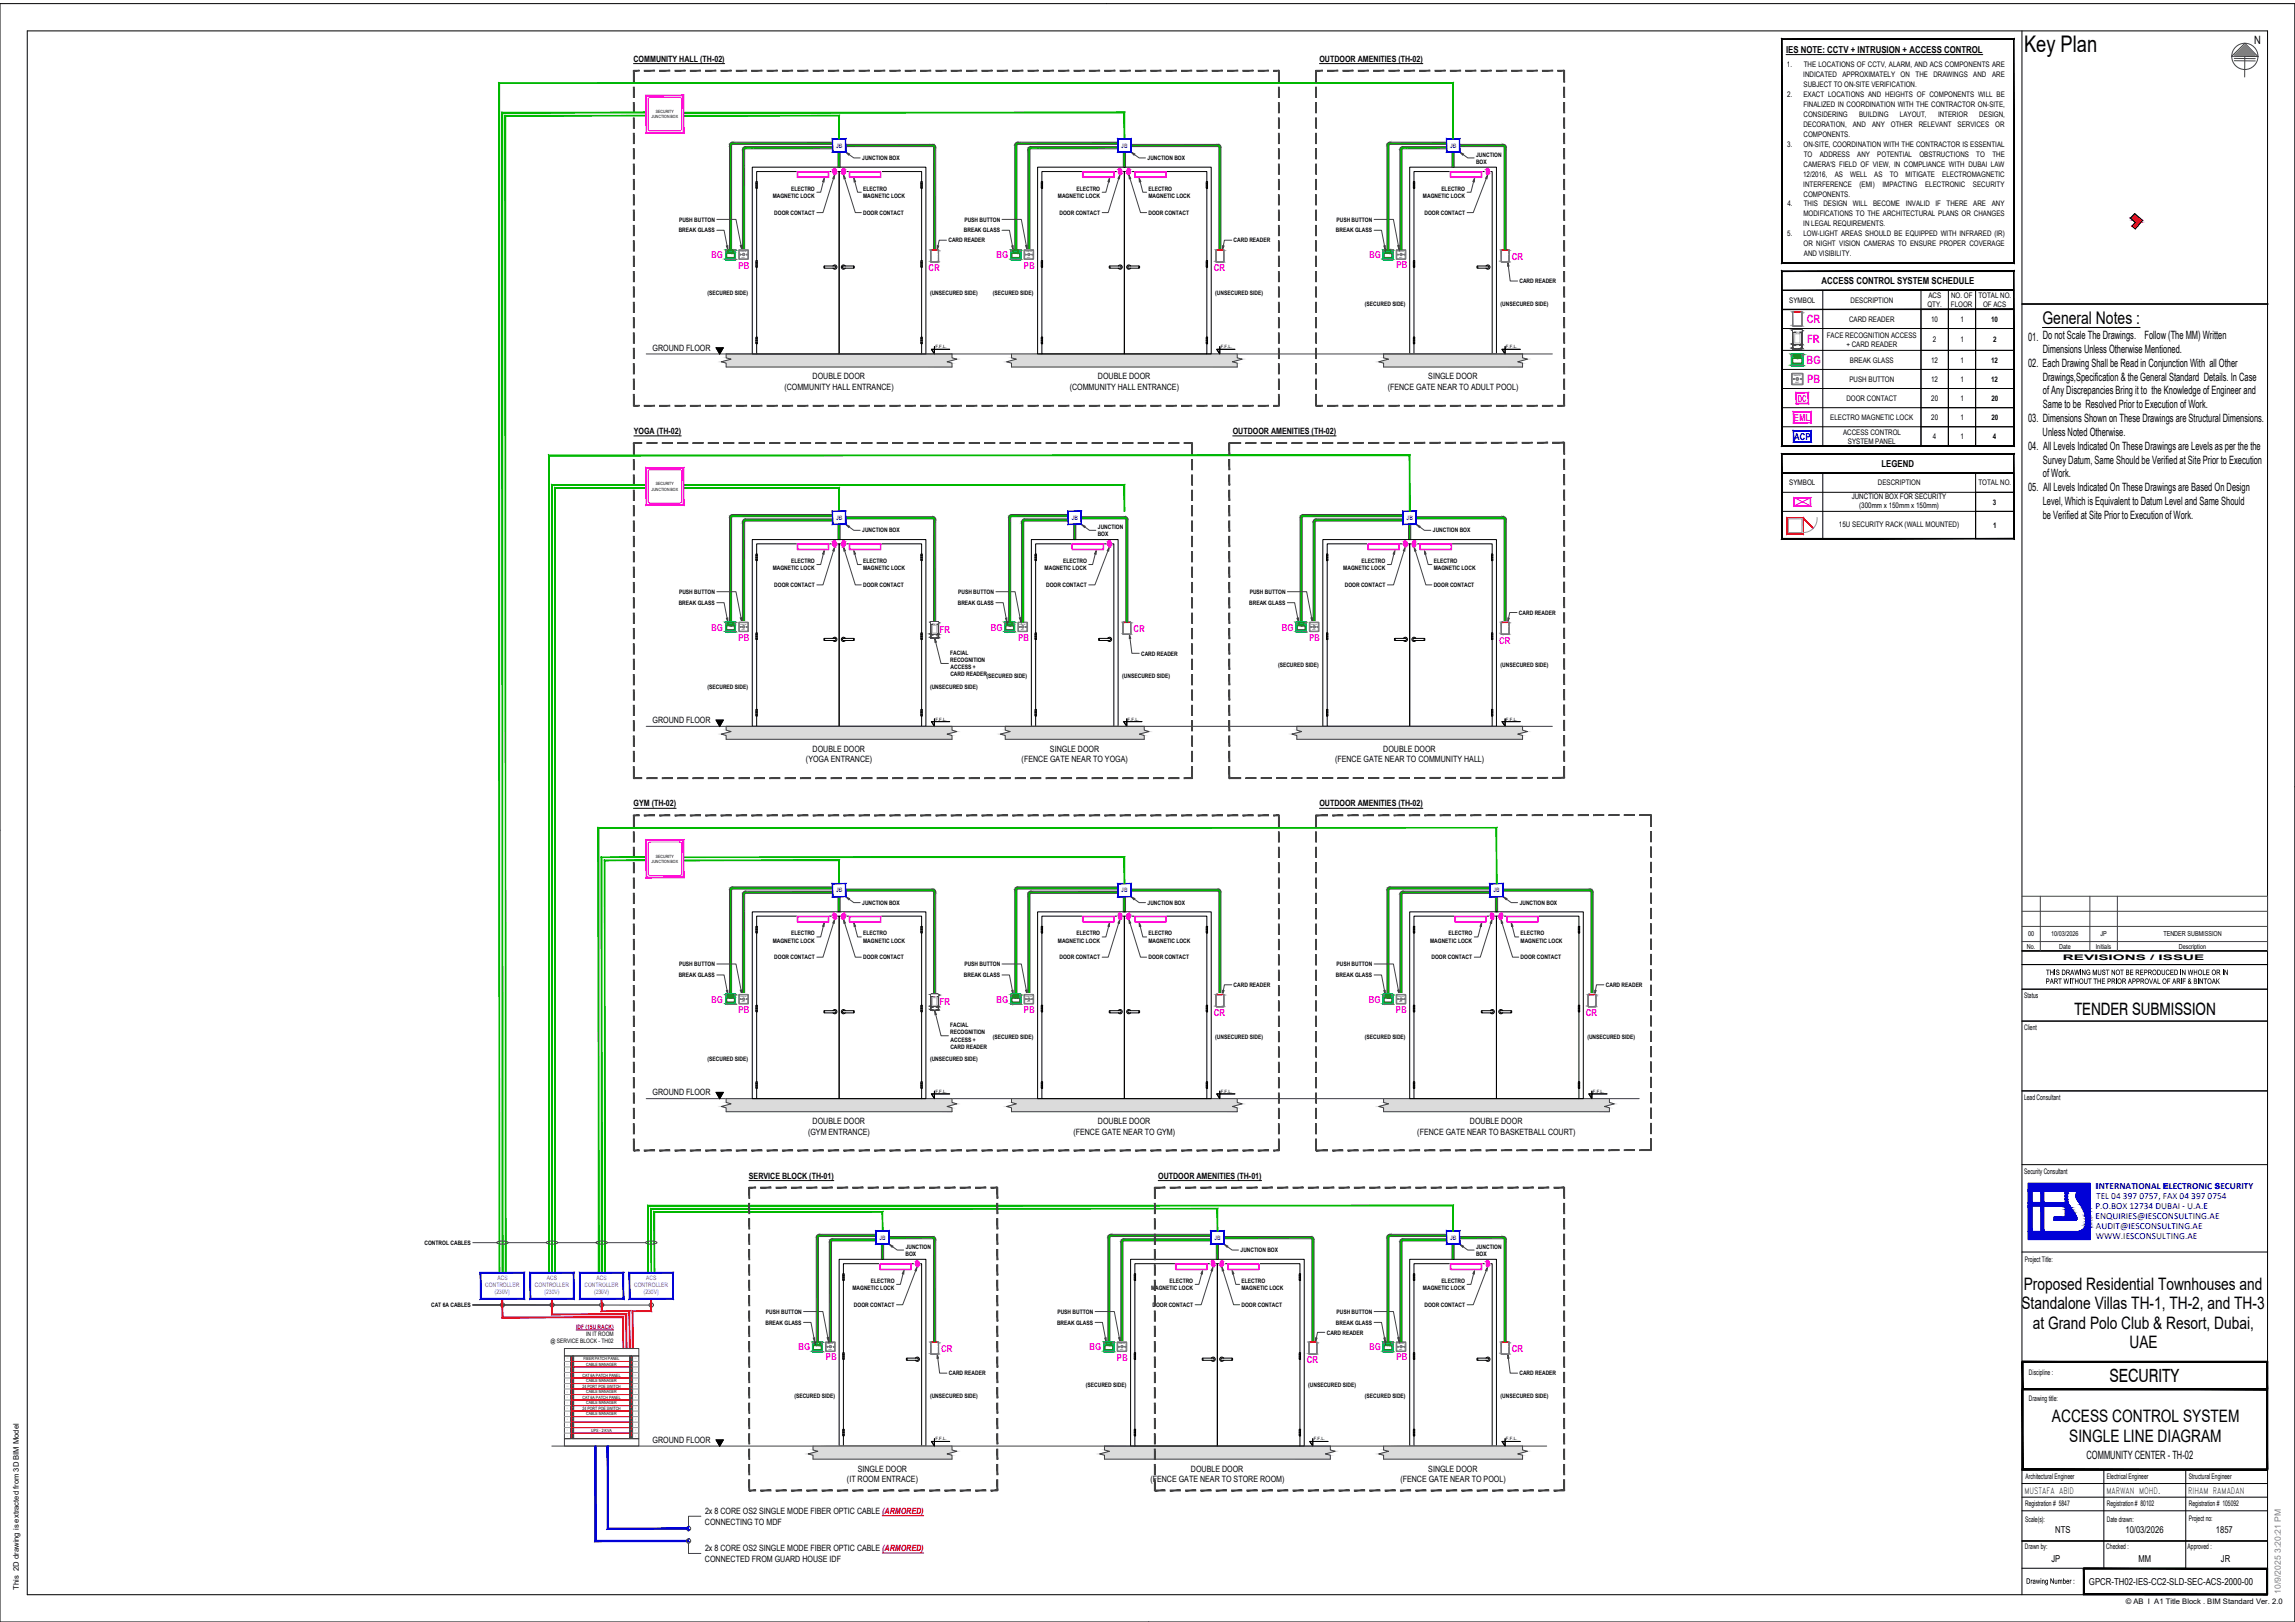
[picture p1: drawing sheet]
<svg xmlns="http://www.w3.org/2000/svg" width="841mm" height="594mm" viewBox="0 0 841 594" stroke-linecap="round" stroke-linejoin="round" font-family="sans-serif">
<defs><g id="words">
<text font-size="8.4" x="741.7" y="19.2">Key Plan</text>
<text font-size="6.7" x="773" y="506.2">SECURITY</text>
<text font-size="6.4" x="748.5" y="118.6">General Notes :</text>
<g font-size="6.3">
<text x="760.2" y="371.7">TENDER SUBMISSION</text>
<text x="741.6" y="472.4">Proposed Residential Townhouses and</text>
<text x="740.8" y="479.5">Standalone Villas TH-1, TH-2, and TH-3</text>
<text x="744.9" y="486.6">at Grand Polo Club &amp; Resort, Dubai,</text>
<text x="780.4" y="493.7">UAE</text>
<text x="752" y="520.8">ACCESS CONTROL SYSTEM</text>
<text x="758.3" y="528.2">SINGLE LINE DIAGRAM</text>
</g>
<g font-size="4.2">
<text x="826.1" y="16">N</text>
<text x="743.2" y="124.7">01. Do not Scale The Drawings.</text>
<text x="785.9" y="124.2">Follow (The MM) Written</text>
<text x="748.6" y="129.1">Dimensions Unless Otherwise Mentioned.</text>
<text x="743.2" y="134.5">02. Each Drawing Shall be Read in Conjunction With all Other</text>
<text x="748.6" y="139.4">Drawings,Specification &amp; the General Standard Details. In Case</text>
<text x="748.6" y="149.3">Same to be Resolved Prior to Execution of Work.</text>
<text x="748.7" y="144.4">of Any Discrepancies Bring it to the Knowledge of Engineer and</text>
<text x="743.2" y="154.7">03. Dimensions Shown on These Drawings are Structural Dimensions.</text>
<text x="748.5" y="159.6">Unless Noted Otherwise.</text>
<text x="743.2" y="164.9">04. All Levels Indicated On These Drawings are Levels as per the the</text>
<text x="748.6" y="169.9">Survey Datum, Same Should be Verified at Site Prior to Execution</text>
<text x="743.2" y="180">05. All Levels Indicated On These Drawings are Based On Design</text>
<text x="748.7" y="174.9">of Work.</text>
<text x="748.6" y="185">Level, Which is Equivalent to Datum Level and Same Should</text>
<text x="748.6" y="189.9">be Verified at Site Prior to Execution of Work.</text>
<text x="764.6" y="534.4">COMMUNITY CENTER - TH-02</text>
</g>
<g font-size="4.2" fill="#f0f">
<text x="662.1" y="118.3">CR</text>
<text x="662.2" y="125.6">FR</text>
<text x="662.1" y="133.4">BG</text>
<text x="662.2" y="140.3">PB</text>
</g>
<g font-size="3.5">
<text x="654.5" y="19.2">IES NOTE: CCTV + INTRUSION + ACCESS CONTROL</text>
<text x="667.6" y="104.1">ACCESS CONTROL SYSTEM SCHEDULE</text>
<text x="689.5" y="171.1">LEGEND</text>
<text x="753.2" y="561.5">NTS</text>
<text x="778.9" y="561.5">10/03/2026</text>
<text x="812" y="561.5">1857</text>
<text x="751.8" y="572.2">JP</text>
<text x="783.7" y="572.2">MM</text>
<text x="813.9" y="572.2">JR</text>
<text x="765.5" y="580.5">GPCR-TH02-IES-CC2-SLD-SEC-ACS-2000-00</text>
</g>
<g font-size="3.5" fill="#f0f">
<text x="260.6" y="94.6">BG</text>
<text x="365.2" y="94.6">BG</text>
<text x="501.7" y="94.6">BG</text>
<text x="554" y="95.1">CR</text>
<text x="270.6" y="98.4">PB</text>
<text x="340.2" y="99.4">CR</text>
<text x="375.2" y="98.4">PB</text>
<text x="444.8" y="99.4">CR</text>
<text x="511.8" y="98.2">PB</text>
<text x="658.8" y="147.1">DC</text>
<text x="657.4" y="154.1">EML</text>
<text x="260.6" y="231">BG</text>
<text x="344.3" y="231.8">FR</text>
<text x="363.1" y="231">BG</text>
<text x="415.4" y="231.5">CR</text>
<text x="469.8" y="231">BG</text>
<text x="270.6" y="234.7">PB</text>
<text x="373.1" y="234.6">PB</text>
<text x="479.7" y="234.7">PB</text>
<text x="549.4" y="235.7">CR</text>
<text x="260.6" y="367.3">BG</text>
<text x="270.6" y="371.1">PB</text>
<text x="344.3" y="368.2">FR</text>
<text x="365.2" y="367.3">BG</text>
<text x="375.2" y="371.1">PB</text>
<text x="501.6" y="367.3">BG</text>
<text x="511.6" y="371.1">PB</text>
<text x="444.8" y="372.1">CR</text>
<text x="581.2" y="372.1">CR</text>
<text x="292.7" y="494.6">BG</text>
<text x="344.9" y="495.1">CR</text>
<text x="399.3" y="494.6">BG</text>
<text x="501.7" y="494.6">BG</text>
<text x="554" y="495.1">CR</text>
<text x="302.6" y="498.2">PB</text>
<text x="409.3" y="498.4">PB</text>
<text x="478.9" y="499.4">CR</text>
<text x="511.8" y="498.2">PB</text>
</g>
<text font-size="3.5" fill="#00f" x="657.5" y="161.1">ACP</text>
<g font-size="3.4" fill="#00c">
<text x="767.9" y="442.9">P.O.BOX 12734 DUBAI - U.A.E</text>
<text x="768.1" y="439.3">TEL 04 397 0757, FAX 04 397 0754</text>
<text x="767.9" y="446.6">ENQUIRIES@IESCONSULTING.AE</text>
<text x="768.1" y="454">WWW.IESCONSULTING.AE</text>
<text x="768.1" y="450.3">AUDIT@IESCONSULTING.AE</text>
</g>
<g font-size="3.2">
<text x="232.2" y="22.6">COMMUNITY HALL (TH-02)</text>
<text x="483.5" y="22.6">OUTDOOR AMENITIES (TH-02)</text>
<text x="239.1" y="128.5">GROUND FLOOR</text>
<text x="287.4" y="142.8">(COMMUNITY HALL ENTRANCE)</text>
<text x="297.8" y="139">DOUBLE DOOR</text>
<text x="392" y="142.8">(COMMUNITY HALL ENTRANCE)</text>
<text x="402.3" y="139">DOUBLE DOOR</text>
<text x="508.6" y="142.8">(FENCE GATE NEAR TO ADULT POOL)</text>
<text x="523.4" y="139">SINGLE DOOR</text>
<text x="232.3" y="159">YOGA (TH-02)</text>
<text x="451.7" y="159">OUTDOOR AMENITIES (TH-02)</text>
<text x="239.1" y="264.9">GROUND FLOOR</text>
<text x="297.8" y="275.4">DOUBLE DOOR</text>
<text x="384.8" y="275.4">SINGLE DOOR</text>
<text x="506.9" y="275.4">DOUBLE DOOR</text>
<text x="295.4" y="279.2">(YOGA ENTRANCE)</text>
<text x="374.4" y="279.2">(FENCE GATE NEAR TO YOGA)</text>
<text x="489.2" y="279.2">(FENCE GATE NEAR TO COMMUNITY HALL)</text>
<text x="232.2" y="295.4">GYM (TH-02)</text>
<text x="483.5" y="295.4">OUTDOOR AMENITIES (TH-02)</text>
<text x="239.1" y="401.2">GROUND FLOOR</text>
<text x="297.8" y="411.7">DOUBLE DOOR</text>
<text x="402.3" y="411.7">DOUBLE DOOR</text>
<text x="538.7" y="411.7">DOUBLE DOOR</text>
<text x="296.1" y="415.6">(GYM ENTRANCE)</text>
<text x="393.4" y="415.6">(FENCE GATE NEAR TO GYM)</text>
<text x="519.4" y="415.6">(FENCE GATE NEAR TO BASKETBALL COURT)</text>
<text x="274.4" y="431.7">SERVICE BLOCK (TH-01)</text>
<text x="424.4" y="431.7">OUTDOOR AMENITIES (TH-01)</text>
<text x="239.1" y="528.5">GROUND FLOOR</text>
<text x="314.3" y="539">SINGLE DOOR</text>
<text x="436.4" y="539">DOUBLE DOOR</text>
<text x="523.4" y="539">SINGLE DOOR</text>
<text x="310.4" y="542.9">(IT ROOM ENTRACE)</text>
<text x="421.6" y="542.9">(FENCE GATE NEAR TO STORE ROOM)</text>
<text x="513.2" y="542.9">(FENCE GATE NEAR TO POOL)</text>
<text x="741.9" y="547.1">MUSTAFA ABID</text>
<text x="771.9" y="547.1">MARWAN MOHD.</text>
<text x="801.9" y="547.1">RIHAM RAMADAN</text>
<text x="258.4" y="554.5">2x 8 CORE OS2 SINGLE MODE FIBER OPTIC CABLE (ARMORED)</text>
<text x="258.3" y="558.4">CONNECTING TO MDF</text>
<text x="258.4" y="568.2">2x 8 CORE OS2 SINGLE MODE FIBER OPTIC CABLE (ARMORED)</text>
<text x="258.3" y="572.1">CONNECTED FROM GUARD HOUSE IDF</text>
</g>
<text font-size="3.1" fill="#00c" x="767.9" y="435.6">INTERNATIONAL ELECTRONIC SECURITY</text>
<text font-size="3.1" fill="#808080" x="835.8" y="583.7" transform="rotate(-90 835.8 583.7)">10/9/2025 3:20:21 PM</text>
<g font-size="2.8">
<text x="654.8" y="24.6">1.</text>
<text x="660.8" y="28.3">INDICATED</text>
<text x="661" y="24.6">THE LOCATIONS OF CCTV, ALARM, AND ACS COMPONENTS ARE</text>
<text x="675.2" y="28.3">APPROXIMATELY</text>
<text x="696.5" y="28.3">ON</text>
<text x="702" y="28.3">THE</text>
<text x="708.5" y="28.3">DRAWINGS</text>
<text x="723.1" y="28.3">AND</text>
<text x="730" y="28.3">ARE</text>
<text x="655" y="35.5">2.</text>
<text x="660.9" y="35.5">EXACT LOCATIONS AND HEIGHTS OF COMPONENTS WILL BE</text>
<text x="661" y="31.9">SUBJECT TO ON-SITE VERIFICATION.</text>
<text x="660.9" y="39.2">FINALIZED IN COORDINATION WITH THE CONTRACTOR ON-SITE,</text>
<text x="660.9" y="46.5">DECORATION,</text>
<text x="661" y="42.8">CONSIDERING</text>
<text x="679" y="46.5">AND</text>
<text x="681.3" y="42.8">BUILDING</text>
<text x="686" y="46.5">ANY</text>
<text x="692.9" y="46.5">OTHER</text>
<text x="696.3" y="42.8">LAYOUT,</text>
<text x="703.1" y="46.5">RELEVANT</text>
<text x="710.2" y="42.8">INTERIOR</text>
<text x="717.4" y="46.5">SERVICES</text>
<text x="725.3" y="42.8">DESIGN,</text>
<text x="731.2" y="46.5">OR</text>
<text x="654.9" y="53.7">3.</text>
<text x="660.9" y="53.7">ON-SITE, COORDINATION WITH THE CONTRACTOR IS ESSENTIAL</text>
<text x="661" y="50.1">COMPONENTS.</text>
<text x="661" y="57.4">TO</text>
<text x="666.8" y="57.4">ADDRESS</text>
<text x="680.6" y="57.4">ANY</text>
<text x="688" y="57.4">POTENTIAL</text>
<text x="703.4" y="57.4">OBSTRUCTIONS</text>
<text x="724.2" y="57.4">TO</text>
<text x="730.1" y="57.4">THE</text>
<text x="660.8" y="64.7">12/2016,</text>
<text x="661" y="61">CAMERA'S FIELD OF VIEW, IN COMPLIANCE WITH DUBAI LAW</text>
<text x="672.3" y="64.7">AS</text>
<text x="678" y="64.7">WELL</text>
<text x="686.9" y="64.7">AS</text>
<text x="692.5" y="64.7">TO</text>
<text x="698.3" y="64.7">MITIGATE</text>
<text x="711.8" y="64.7">ELECTROMAGNETIC</text>
<text x="660.8" y="68.3">INTERFERENCE</text>
<text x="661" y="72">COMPONENTS.</text>
<text x="681.4" y="68.3">(EMI)</text>
<text x="689.9" y="68.3">IMPACTING</text>
<text x="705.4" y="68.3">ELECTRONIC</text>
<text x="723" y="68.3">SECURITY</text>
<text x="655" y="75.6">4.</text>
<text x="661" y="75.6">THIS</text>
<text x="668.2" y="75.6">DESIGN</text>
<text x="679" y="75.6">WILL</text>
<text x="686.4" y="75.6">BECOME</text>
<text x="698.4" y="75.6">INVALID</text>
<text x="709.3" y="75.6">IF</text>
<text x="713.4" y="75.6">THERE</text>
<text x="723.1" y="75.6">ARE</text>
<text x="729.9" y="75.6">ANY</text>
<text x="660.8" y="82.9">IN LEGAL REQUIREMENTS.</text>
<text x="660.9" y="79.3">MODIFICATIONS TO THE ARCHITECTURAL PLANS OR CHANGES</text>
<text x="654.9" y="86.5">5.</text>
<text x="660.9" y="86.5">LOW-LIGHT AREAS SHOULD BE EQUIPPED WITH INFRARED (IR)</text>
<text x="660.9" y="90.2">OR NIGHT VISION CAMERAS TO ENSURE PROPER COVERAGE</text>
<text x="661" y="93.8">AND VISIBILITY.</text>
<text x="655.7" y="110.8">SYMBOL</text>
<text x="678.1" y="110.8">DESCRIPTION</text>
<text x="706.3" y="112.5">QTY.</text>
<text x="706.7" y="109.1">ACS</text>
<text x="714.9" y="112.5">FLOOR</text>
<text x="715" y="109.1">NO. OF</text>
<text x="725" y="109.1">TOTAL NO.</text>
<text x="726.7" y="112.5">OF ACS</text>
<text x="677.6" y="117.8">CARD READER</text>
<text x="707.6" y="117.8">10</text>
<text x="718.4" y="117.8">1</text>
<text x="729.7" y="117.8">10</text>
<text x="669.5" y="123.6">FACE RECOGNITION ACCESS</text>
<text x="708.4" y="125.3">2</text>
<text x="718.4" y="125.3">1</text>
<text x="730.4" y="125.3">2</text>
<text x="676.6" y="127">+ CARD READER</text>
<text x="677.9" y="132.8">BREAK GLASS</text>
<text x="707.6" y="132.8">12</text>
<text x="718.4" y="132.8">1</text>
<text x="729.7" y="132.8">12</text>
<text x="677.8" y="139.8">PUSH BUTTON</text>
<text x="707.6" y="139.8">12</text>
<text x="718.4" y="139.8">1</text>
<text x="729.7" y="139.8">12</text>
<text x="676.6" y="146.8">DOOR CONTACT</text>
<text x="707.7" y="146.8">20</text>
<text x="718.4" y="146.8">1</text>
<text x="729.7" y="146.8">20</text>
<text x="670.7" y="153.8">ELECTRO MAGNETIC LOCK</text>
<text x="707.7" y="153.8">20</text>
<text x="718.4" y="153.8">1</text>
<text x="729.7" y="153.8">20</text>
<text x="675.4" y="159.1">ACCESS CONTROL</text>
<text x="708.4" y="160.8">4</text>
<text x="718.4" y="160.8">1</text>
<text x="730.3" y="160.8">4</text>
<text x="677.2" y="162.5">SYSTEM PANEL</text>
<text x="655.7" y="177.8">SYMBOL</text>
<text x="688.2" y="177.8">DESCRIPTION</text>
<text x="725" y="177.8">TOTAL NO.</text>
<text x="678.6" y="182.9">JUNCTION BOX FOR SECURITY</text>
<text x="730.3" y="184.8">3</text>
<text x="681.3" y="186.2">(300mm x 150mm x 150mm)</text>
<text x="673.9" y="193.1">15U SECURITY RACK (WALL MOUNTED)</text>
<text x="730.4" y="193.3">1</text>
<text x="755.9" y="351.7">REVISIONS / ISSUE</text>
<text x="741.8" y="365.5">Status</text>
<text x="741.8" y="377.2">Client</text>
<text x="741.7" y="402.9">Lead Consultant</text>
<text x="741.8" y="429.9">Security Consultant</text>
<text x="742.1" y="462.2">Project Title:</text>
<text x="743.5" y="503.5">Discipline :</text>
<text x="743.5" y="513">Drawing title:</text>
<text x="742.2" y="541.6">Architectural Engineer</text>
<text x="772.1" y="541.6">Electrical Engineer</text>
<text x="802.1" y="541.6">Structural Engineer</text>
<text x="742.1" y="551.6">Registration # 5847</text>
<text x="772.1" y="551.6">Registration # 80102</text>
<text x="802.1" y="551.6">Registration # 105092</text>
<text x="742.1" y="557.5">Scale(s):</text>
<text x="772.1" y="557.5">Date drawn:</text>
<text x="802.1" y="557.2">Project no:</text>
<text x="742.1" y="567.5">Drawn by:</text>
<text x="771.9" y="567.5">Checked :</text>
<text x="801.7" y="567.5">Approved :</text>
<text x="6.9" y="582.2" transform="rotate(-90 6.9 582.2)">This 2D drawing is extracted from 3D BIM Model</text>
<text x="779" y="587.6">© AB I A1 Title Block . BIM Standard Ver. 2.0</text>
</g>
<g font-size="2.5">
<text x="742.8" y="347.4">No.</text>
<text x="743.2" y="343">00</text>
<text x="751.7" y="343">10/03/2026</text>
<text x="754.6" y="347.4">Date</text>
<text x="768" y="347.4">Initials</text>
<text x="769.7" y="343">JP</text>
<text x="792.8" y="343">TENDER SUBMISSION</text>
<text x="798.4" y="347.4">Description</text>
</g>
<g font-size="2.2" fill="#1f1fff">
<text x="306.4" y="54.1">JB</text>
<text x="410.9" y="54.1">JB</text>
<text x="531.4" y="54.1">JB</text>
<text x="306.4" y="190.4">JB</text>
<text x="392.7" y="190.4">JB</text>
<text x="515.5" y="190.4">JB</text>
<text x="306.4" y="326.8">JB</text>
<text x="410.9" y="326.8">JB</text>
<text x="547.3" y="326.8">JB</text>
<text x="322.3" y="454.1">JB</text>
<text x="445" y="454.1">JB</text>
<text x="531.4" y="454.1">JB</text>
<text x="177.8" y="471.5">CONTROLLER</text>
<text x="182.3" y="468.9">ACS</text>
<text x="196" y="471.5">CONTROLLER</text>
<text x="200.4" y="468.9">ACS</text>
<text x="214.2" y="471.5">CONTROLLER</text>
<text x="218.7" y="468.9">ACS</text>
<text x="232.4" y="471.5">CONTROLLER</text>
<text x="236.8" y="468.9">ACS</text>
<text x="181.4" y="474.1">(230V)</text>
<text x="199.6" y="474.1">(230V)</text>
<text x="217.7" y="474.1">(230V)</text>
<text x="235.9" y="474.1">(230V)</text>
</g>
<g font-size="2.2">
<text x="316" y="58.6">JUNCTION BOX</text>
<text x="420.5" y="58.6">JUNCTION BOX</text>
<text x="540.9" y="60">BOX</text>
<text x="541" y="57.3">JUNCTION</text>
<text x="289.9" y="69.9">ELECTRO</text>
<text x="316.3" y="69.9">ELECTRO</text>
<text x="394.5" y="69.9">ELECTRO</text>
<text x="420.8" y="69.9">ELECTRO</text>
<text x="528.2" y="69.9">ELECTRO</text>
<text x="283.2" y="72.5">MAGNETIC LOCK</text>
<text x="316.3" y="72.5">MAGNETIC LOCK</text>
<text x="387.7" y="72.5">MAGNETIC LOCK</text>
<text x="420.9" y="72.5">MAGNETIC LOCK</text>
<text x="521.5" y="72.5">MAGNETIC LOCK</text>
<text x="248.8" y="81.2">PUSH BUTTON</text>
<text x="283.7" y="78.6">DOOR CONTACT</text>
<text x="316.3" y="78.6">DOOR CONTACT</text>
<text x="353.4" y="81.2">PUSH BUTTON</text>
<text x="388.2" y="78.6">DOOR CONTACT</text>
<text x="420.9" y="78.6">DOOR CONTACT</text>
<text x="489.8" y="81.2">PUSH BUTTON</text>
<text x="522" y="78.6">DOOR CONTACT</text>
<text x="248.7" y="85.1">BREAK GLASS</text>
<text x="347.6" y="88.8">CARD READER</text>
<text x="353.2" y="85.1">BREAK GLASS</text>
<text x="452.1" y="88.8">CARD READER</text>
<text x="489.6" y="85.1">BREAK GLASS</text>
<text x="259.3" y="107.9">(SECURED SIDE)</text>
<text x="340.8" y="107.9">(UNSECURED SIDE)</text>
<text x="363.9" y="107.9">(SECURED SIDE)</text>
<text x="445.3" y="107.9">(UNSECURED SIDE)</text>
<text x="556.8" y="103.7">CARD READER</text>
<text x="500.2" y="111.9">(SECURED SIDE)</text>
<text x="549.9" y="111.9">(UNSECURED SIDE)</text>
<text x="316" y="195">JUNCTION BOX</text>
<text x="402.3" y="196.3">BOX</text>
<text x="402.3" y="193.7">JUNCTION</text>
<text x="525.1" y="195">JUNCTION BOX</text>
<text x="283.2" y="208.9">MAGNETIC LOCK</text>
<text x="289.9" y="206.3">ELECTRO</text>
<text x="316.3" y="206.3">ELECTRO</text>
<text x="316.3" y="208.9">MAGNETIC LOCK</text>
<text x="382.8" y="208.9">MAGNETIC LOCK</text>
<text x="389.6" y="206.3">ELECTRO</text>
<text x="492.3" y="208.9">MAGNETIC LOCK</text>
<text x="499" y="206.3">ELECTRO</text>
<text x="525.4" y="206.3">ELECTRO</text>
<text x="525.4" y="208.9">MAGNETIC LOCK</text>
<text x="283.7" y="215">DOOR CONTACT</text>
<text x="316.3" y="215">DOOR CONTACT</text>
<text x="383.4" y="215">DOOR CONTACT</text>
<text x="492.8" y="215">DOOR CONTACT</text>
<text x="525.4" y="215">DOOR CONTACT</text>
<text x="248.7" y="221.5">BREAK GLASS</text>
<text x="248.8" y="217.5">PUSH BUTTON</text>
<text x="351" y="221.5">BREAK GLASS</text>
<text x="351.1" y="217.5">PUSH BUTTON</text>
<text x="457.8" y="221.5">BREAK GLASS</text>
<text x="458" y="217.5">PUSH BUTTON</text>
<text x="556.6" y="225.1">CARD READER</text>
<text x="348.2" y="239.9">FACIAL</text>
<text x="348.2" y="242.5">RECOGNITION</text>
<text x="348.4" y="245.1">ACCESS +</text>
<text x="418.2" y="240.1">CARD READER</text>
<text x="468.4" y="244.3">(SECURED SIDE)</text>
<text x="549.9" y="244.3">(UNSECURED SIDE)</text>
<text x="348.3" y="247.7">CARD READER</text>
<text x="361.6" y="248.3">(SECURED SIDE)</text>
<text x="411.3" y="248.3">(UNSECURED SIDE)</text>
<text x="259.3" y="252.3">(SECURED SIDE)</text>
<text x="340.8" y="252.3">(UNSECURED SIDE)</text>
<text x="316" y="331.4">JUNCTION BOX</text>
<text x="420.5" y="331.4">JUNCTION BOX</text>
<text x="556.9" y="331.4">JUNCTION BOX</text>
<text x="283.2" y="345.2">MAGNETIC LOCK</text>
<text x="289.9" y="342.6">ELECTRO</text>
<text x="316.3" y="342.6">ELECTRO</text>
<text x="316.3" y="345.2">MAGNETIC LOCK</text>
<text x="387.7" y="345.2">MAGNETIC LOCK</text>
<text x="394.5" y="342.6">ELECTRO</text>
<text x="420.8" y="342.6">ELECTRO</text>
<text x="420.9" y="345.2">MAGNETIC LOCK</text>
<text x="524.1" y="345.2">MAGNETIC LOCK</text>
<text x="530.8" y="342.6">ELECTRO</text>
<text x="557.2" y="342.6">ELECTRO</text>
<text x="557.2" y="345.2">MAGNETIC LOCK</text>
<text x="248.8" y="353.9">PUSH BUTTON</text>
<text x="283.7" y="351.4">DOOR CONTACT</text>
<text x="316.3" y="351.4">DOOR CONTACT</text>
<text x="353.4" y="353.9">PUSH BUTTON</text>
<text x="388.2" y="351.4">DOOR CONTACT</text>
<text x="420.9" y="351.4">DOOR CONTACT</text>
<text x="489.8" y="353.9">PUSH BUTTON</text>
<text x="524.6" y="351.4">DOOR CONTACT</text>
<text x="557.2" y="351.4">DOOR CONTACT</text>
<text x="248.7" y="357.9">BREAK GLASS</text>
<text x="353.2" y="357.9">BREAK GLASS</text>
<text x="489.6" y="357.9">BREAK GLASS</text>
<text x="452.1" y="361.5">CARD READER</text>
<text x="588.5" y="361.5">CARD READER</text>
<text x="348.2" y="376.3">FACIAL</text>
<text x="348.2" y="378.9">RECOGNITION</text>
<text x="348.4" y="381.5">ACCESS +</text>
<text x="363.9" y="380.6">(SECURED SIDE)</text>
<text x="445.3" y="380.6">(UNSECURED SIDE)</text>
<text x="500.2" y="380.6">(SECURED SIDE)</text>
<text x="581.7" y="380.6">(UNSECURED SIDE)</text>
<text x="259.3" y="388.6">(SECURED SIDE)</text>
<text x="340.8" y="388.6">(UNSECURED SIDE)</text>
<text x="348.3" y="384.1">CARD READER</text>
<text x="155.6" y="455.9">CONTROL CABLES</text>
<text x="331.8" y="460">BOX</text>
<text x="331.9" y="457.3">JUNCTION</text>
<text x="454.6" y="458.7">JUNCTION BOX</text>
<text x="540.9" y="460">BOX</text>
<text x="541" y="457.3">JUNCTION</text>
<text x="312.4" y="472.5">MAGNETIC LOCK</text>
<text x="319.1" y="469.9">ELECTRO</text>
<text x="421.8" y="472.5">MAGNETIC LOCK</text>
<text x="428.5" y="469.9">ELECTRO</text>
<text x="455" y="469.9">ELECTRO</text>
<text x="455" y="472.5">MAGNETIC LOCK</text>
<text x="521.5" y="472.5">MAGNETIC LOCK</text>
<text x="528.2" y="469.9">ELECTRO</text>
<text x="158" y="478.8">CAT 6A CABLES</text>
<text x="312.9" y="478.6">DOOR CONTACT</text>
<text x="422.3" y="478.6">DOOR CONTACT</text>
<text x="455" y="478.6">DOOR CONTACT</text>
<text x="522" y="478.6">DOOR CONTACT</text>
<text x="280.5" y="485.2">BREAK GLASS</text>
<text x="280.7" y="481.2">PUSH BUTTON</text>
<text x="387.3" y="485.2">BREAK GLASS</text>
<text x="387.5" y="481.2">PUSH BUTTON</text>
<text x="489.6" y="485.2">BREAK GLASS</text>
<text x="489.8" y="481.2">PUSH BUTTON</text>
<text x="214.8" y="489.3">IN IT ROOM</text>
<text x="486.2" y="488.8">CARD READER</text>
<text x="201.8" y="492.1">@ SERVICE BLOCK - TH02</text>
<text x="347.7" y="503.7">CARD READER</text>
<text x="556.8" y="503.7">CARD READER</text>
<text x="397.9" y="507.9">(SECURED SIDE)</text>
<text x="479.4" y="507.9">(UNSECURED SIDE)</text>
<text x="291.1" y="512">(SECURED SIDE)</text>
<text x="340.8" y="512">(UNSECURED SIDE)</text>
<text x="500.2" y="512">(SECURED SIDE)</text>
<text x="549.9" y="512">(UNSECURED SIDE)</text>
</g>
<text font-size="2.2" fill="#f00000" x="211.1" y="486.6">IDF (15U RACK)</text>
<g font-size="1.6">
<text x="240.3" y="41.4">SECURITY</text>
<text x="238.8" y="43.4">JUNCTION BOX</text>
<text x="342.8" y="127.6">F.F.L.</text>
<text x="447.3" y="127.6">F.F.L.</text>
<text x="551.9" y="127.6">F.F.L.</text>
<text x="238.8" y="179.7">JUNCTION BOX</text>
<text x="240.3" y="177.8">SECURITY</text>
<text x="342.8" y="263.9">F.F.L.</text>
<text x="413.2" y="263.9">F.F.L.</text>
<text x="551.9" y="263.9">F.F.L.</text>
<text x="238.8" y="316.1">JUNCTION BOX</text>
<text x="240.3" y="314.1">SECURITY</text>
<text x="342.8" y="400.3">F.F.L.</text>
<text x="447.3" y="400.3">F.F.L.</text>
<text x="583.7" y="400.3">F.F.L.</text>
<text x="213.8" y="498.2">FIBER PATCH PANEL</text>
<text x="214.8" y="500.2">CABLE MANAGER</text>
<text x="213.5" y="508.3">24 PORT POE SWITCH</text>
<text x="213.5" y="504.2">CAT 6A PATCH PANEL</text>
<text x="214.8" y="506.3">CABLE MANAGER</text>
<text x="213.5" y="512.3">CAT 6A PATCH PANEL</text>
<text x="214.8" y="510.3">CABLE MANAGER</text>
<text x="214.8" y="514.4">CABLE MANAGER</text>
<text x="213.5" y="516.4">24 PORT POE SWITCH</text>
<text x="214.8" y="518.4">CABLE MANAGER</text>
<text x="216.7" y="524.5">UPS - 2 KVA</text>
<text x="342.8" y="527.6">F.F.L.</text>
<text x="481.4" y="527.6">F.F.L.</text>
<text x="551.9" y="527.6">F.F.L.</text>
</g>
<g font-size=".8" fill="#989898">
<text x="207.6" y="497.9">15</text>
<text x="232.5" y="497.9">15</text>
<text x="207.5" y="504">12</text>
<text x="207.5" y="499.9">14</text>
<text x="207.6" y="502">13</text>
<text x="232.5" y="504">12</text>
<text x="232.5" y="502">13</text>
<text x="232.5" y="499.9">14</text>
<text x="207.5" y="508">10</text>
<text x="207.6" y="506">11</text>
<text x="232.5" y="508">10</text>
<text x="232.6" y="506">11</text>
<text x="207.8" y="514.1">7</text>
<text x="207.8" y="512">8</text>
<text x="207.8" y="510">9</text>
<text x="232.7" y="514.1">7</text>
<text x="232.7" y="512">8</text>
<text x="232.7" y="510">9</text>
<text x="207.8" y="520.1">4</text>
<text x="207.8" y="518.1">5</text>
<text x="207.8" y="516.1">6</text>
<text x="232.7" y="516.1">6</text>
<text x="232.8" y="520.1">4</text>
<text x="232.8" y="518.1">5</text>
<text x="207.8" y="526.2">1</text>
<text x="207.8" y="524.2">2</text>
<text x="207.8" y="522.2">3</text>
<text x="232.7" y="526.2">1</text>
<text x="232.8" y="524.2">2</text>
<text x="232.8" y="522.2">3</text>
</g>
<g font-size=".6" fill="#424242">
<text x="657.3" y="137.9">PUSH TO</text>
<text x="657.9" y="140.2">EXIT</text>
</g>
<g font-size=".5" fill="#424242">
<text x="271.4" y="92.4">PUSH TO</text>
<text x="271.9" y="94.4">EXIT</text>
<text x="375.9" y="92.4">PUSH TO</text>
<text x="376.5" y="94.4">EXIT</text>
<text x="512.3" y="92.4">PUSH TO</text>
<text x="512.8" y="94.4">EXIT</text>
<text x="271.4" y="228.8">PUSH TO</text>
<text x="271.9" y="230.8">EXIT</text>
<text x="373.6" y="228.8">PUSH TO</text>
<text x="374.2" y="230.8">EXIT</text>
<text x="480.5" y="228.8">PUSH TO</text>
<text x="481" y="230.8">EXIT</text>
<text x="271.4" y="365.1">PUSH TO</text>
<text x="375.9" y="365.1">PUSH TO</text>
<text x="512.3" y="365.1">PUSH TO</text>
<text x="271.9" y="367.1">EXIT</text>
<text x="376.5" y="367.1">EXIT</text>
<text x="512.8" y="367.1">EXIT</text>
<text x="303.2" y="492.4">PUSH TO</text>
<text x="303.7" y="494.4">EXIT</text>
<text x="410" y="492.4">PUSH TO</text>
<text x="410.5" y="494.4">EXIT</text>
<text x="512.3" y="492.4">PUSH TO</text>
<text x="512.8" y="494.4">EXIT</text>
</g>
<g font-size=".3" fill="#fff">
<text x="266.9" y="92.3">DOOR RELEASE</text>
<text x="267" y="92">EMERGENCY</text>
<text x="371.4" y="92.3">DOOR RELEASE</text>
<text x="371.6" y="92">EMERGENCY</text>
<text x="507.7" y="92.3">DOOR RELEASE</text>
<text x="507.9" y="92">EMERGENCY</text>
<text x="657.6" y="130.7">DOOR RELEASE</text>
<text x="657.8" y="130.3">EMERGENCY</text>
<text x="266.9" y="228.7">DOOR RELEASE</text>
<text x="267" y="228.4">EMERGENCY</text>
<text x="369.1" y="228.7">DOOR RELEASE</text>
<text x="369.3" y="228.4">EMERGENCY</text>
<text x="476" y="228.7">DOOR RELEASE</text>
<text x="476.1" y="228.4">EMERGENCY</text>
<text x="267" y="364.8">EMERGENCY</text>
<text x="371.4" y="365.1">DOOR RELEASE</text>
<text x="371.6" y="364.8">EMERGENCY</text>
<text x="507.7" y="365.1">DOOR RELEASE</text>
<text x="507.9" y="364.8">EMERGENCY</text>
<text x="298.7" y="492.4">DOOR RELEASE</text>
<text x="298.8" y="492">EMERGENCY</text>
<text x="405.5" y="492.4">DOOR RELEASE</text>
<text x="405.6" y="492">EMERGENCY</text>
<text x="507.7" y="492.4">DOOR RELEASE</text>
<text x="507.9" y="492">EMERGENCY</text>
</g>
<g font-size=".2" fill="#fff">
<text x="266.4" y="93.6">P</text>
<text x="266.5" y="93.3">Emergency Break Glass</text>
<text x="267" y="93.6">R</text>
<text x="268" y="93.6">P</text>
<text x="371" y="93.6">P</text>
<text x="371.1" y="93.3">Emergency Break Glass</text>
<text x="371.5" y="93.6">R</text>
<text x="507.4" y="93.6">P</text>
<text x="507.4" y="93.3">Emergency Break Glass</text>
<text x="507.9" y="93.6">R</text>
<text x="657.2" y="131.8">Emergency Break Glass</text>
<text x="657" y="132.2">EP</text>
<text x="658.9" y="132.2">P</text>
<text x="266.4" y="230">P</text>
<text x="266.5" y="229.7">Emergency Break Glass</text>
<text x="267" y="230">R</text>
<text x="268" y="230">P</text>
<text x="368.7" y="230">P</text>
<text x="368.8" y="229.7">Emergency Break Glass</text>
<text x="369.3" y="230">R</text>
<text x="370.2" y="230">P</text>
<text x="475.5" y="230">P</text>
<text x="475.7" y="229.7">Emergency Break Glass</text>
<text x="476.1" y="230">R</text>
<text x="477.1" y="230">P</text>
<text x="266.4" y="366.4">P</text>
<text x="266.5" y="366">Emergency Break Glass</text>
<text x="267" y="366.4">R</text>
<text x="268" y="366.4">P</text>
<text x="371" y="366.4">P</text>
<text x="371.1" y="366">Emergency Break Glass</text>
<text x="371.5" y="366.4">R</text>
<text x="372.5" y="366.4">P</text>
<text x="507.4" y="366.4">P</text>
<text x="507.4" y="366">Emergency Break Glass</text>
<text x="507.9" y="366.4">R</text>
<text x="508.8" y="366.4">P</text>
<text x="298.2" y="493.6">P</text>
<text x="298.4" y="493.3">Emergency Break Glass</text>
<text x="298.8" y="493.6">R</text>
<text x="299.8" y="493.6">P</text>
<text x="405.1" y="493.6">P</text>
<text x="405.2" y="493.3">Emergency Break Glass</text>
<text x="405.6" y="493.6">R</text>
<text x="406.6" y="493.6">P</text>
<text x="507.4" y="493.6">P</text>
<text x="507.4" y="493.3">Emergency Break Glass</text>
<text x="507.9" y="493.6">R</text>
<text x="508.8" y="493.6">P</text>
</g>
</g></defs>
<!-- layer: 0 -->
<g fill="none" stroke="#424242" stroke-width=".37">
<path d="M173.3 478h28.2M173.3 478h64.6M173.3 478h46.4M173.3 478h10"/>
<circle cx="184.1" cy="477.9" r=".78"/>
<circle cx="202.3" cy="477.9" r=".78"/>
<circle cx="220.5" cy="477.9" r=".78"/>
<circle cx="238.7" cy="478" r=".78"/>
</g>
<!-- layer: _Conduit -->
<g fill="none" stroke="#424242" stroke-width=".37">
<path d="M482.3 190h31.9M482.3 190.9h31.9M482.3 190.8l-.3 .3v36.8M482.3 190l-.6 .2-.5 .9v36.8M514.2 189.2l-36.9 .2-.1 38.5M514.2 188.4h-36.7l-.9 .5-.2 .7v38.3M516.2 192v5.6M517 192v5.6M519 190h31.9l.3 .3M519 189.2h31.9M550.9 189.2l.7 .2 .4 .9M551.2 190.3v37.6"/>
<path d="M552 190.3v37.6"/>
</g>
<!-- layer: _Control Cables -->
<g fill="#00b800" stroke="#00b800" stroke-width=".37">
<path d="M516.6 192v5.6zM516.6 192v5.6z"/>
<path d="M551.5 190.3l.1 37.6zM551.5 190.3l.1 37.6z"/>
<path d="M551.6 190.1v.2zM551.5 190.1v.2zM551.4 189.8l.2 .3zM551.4 189.8l.1 .3zM551.2 189.7l.2 .1zM551.2 189.7l.1 .2zM550.9 189.6l.3 .1zM550.9 189.6l.2 .2z"/>
<path d="M519 189.7l31.9-.1zM519 189.6h31.9z"/>
<path d="M481.5 191.1l.1 36.8zM481.5 191.1l.1 36.8z"/>
<path d="M482 190.5l.3-.1zM482 190.5h.3zM481.8 190.6h.2zM481.8 190.6h.2zM481.8 190.6l-.2 .3zM481.6 190.9l.2-.2zM481.6 190.9l-.1 .2zM481.7 190.9l-.2 .2z"/>
<path d="M482.3 190.4h31.9zM482.3 190.5l31.9-.1z"/>
<path d="M476.8 189.6v38.3zM476.8 189.6v38.3z"/>
<path d="M477.2 188.9l.3-.1zM477.2 188.9h.3zM477 189l.3-.1zM477 189l.3-.1zM477 189l-.2 .3zM476.8 189.3l.3-.2zM476.8 189.3v.3zM476.9 189.3l-.1 .3z"/>
<path d="M477.5 188.8h36.7zM477.5 188.9l36.7-.1z"/>
</g>
<!-- layer: _Floor Slab -->
<g fill="#dbdbdb" stroke="#dbdbdb" stroke-width=".37">
<path d="M475.2 266l82.8 1.4v-1.4zM475.2 266l82.8 1.4h-82.8z"/>
<path d="M475.2 267.4l84.5 .5-1.7-.5zM475.2 267.4l84.5 .5h-82.7z"/>
<path d="M477 267.9l79.2 1 3.5-1zM473.4 268.9l3.6-1 79.2 1z"/>
<path d="M473.4 268.9l84.6 .5-1.8-.5zM473.4 268.9l84.6 .5h-82.8z"/>
<path d="M475.2 269.4l82.8 1.4v-1.4zM475.2 269.4l82.8 1.4h-82.8z"/>
</g>
<path d="M475.2 266h82.8v1.4l1.7 .5-3.5 1 1.8 .5v1.4h-82.8v-1.4l-1.8-.5 3.6-1-1.8-.5z" fill="none" stroke="#424242" stroke-width=".37"/>
<!-- layer: _Double Door -->
<path d="M550.4 264.3h1.2v1.7z" fill="#bababa" stroke="#bababa" stroke-width=".37"/>
<path d="M551.6 263.3v2.7l-1.2-1.7h6.7" fill="none" stroke="#000" stroke-width=".37"/>
<g fill="#424242" stroke="#424242" stroke-width=".37">
<path d="M475.3 226.5l.5-.2 .1 1.6z"/>
<path d="M480.4 226.3l.5-.1v1.7z"/>
<path d="M552.6 226.3l.5 .2-.6 1.4z"/>
<path d="M519 192l1.4 .8-.3 .4z"/>
</g>
<path d="M520.3 193l1.7 1.2h2.3M471.8 216.7h7l1.9 9.6M471.8 220.7h2.6l1.2 5.7M555.9 224.3h-2.6l-.5 2.1" fill="none" stroke="#424242" stroke-width=".37"/>
<!-- layer: _ACS Card Reader -->
<g fill="#fff" stroke="#fff" stroke-width=".37">
<path d="M550.4 232.4h2.4z"/>
<path d="M550.4 227.9h2.4zM550.4 227.9h2.4z"/>
<path d="M550.4 227.9h2.4zM550.4 227.9h2.4zM550.3 227.9h2.5zM550.3 227.9h2.6zM550.3 227.9h2.6z"/>
<path d="M550.3 227.9h2.6zM550.3 227.9h2.6zM550.3 227.9h2.6zM550.2 227.9h2.7zM550.2 227.9h2.7zM550.2 227.9h2.7zM550.2 227.9h2.7z"/>
<path d="M550.2 227.9h2.7zM550.2 227.9h2.8zM550.2 227.9h2.8zM550.2 227.9h2.8zM550.2 227.9h2.8z"/>
<path d="M550.2 228l2.8-.1zM550.2 228l2.8-.1zM550.2 227.9h2.8z"/>
<path d="M550.2 228l2.8-.1zM550.2 228l2.8-.1zM550.2 228h2.8zM550.2 228h2.8z"/>
<path d="M550.1 228h2.9zM550.1 228h2.9zM550.1 228h2.9zM550.1 228.1l2.9-.1z"/>
<path d="M550.1 228.1l2.9-.1zM550.1 228.1l2.9-.1zM550.1 228.1h2.9l-2.9 4zM553 228.1l-2.9 4zM553 228.1l-2.9 4z"/>
<path d="M553 228.1l-2.9 4zM553 228.1l-2.9 4.1zM553 228.1l-2.9 4.1 2.9-.1zM550.1 232.2l2.9-.1z"/>
<path d="M550.2 232.3h2.8zM550.2 232.3l2.8-.1zM550.2 232.2h2.8zM550.2 232.2h2.8zM550.1 232.2h2.9zM550.1 232.2l2.9-.1z"/>
<path d="M550.2 232.3h2.8zM550.2 232.3h2.8zM550.2 232.3h2.8zM550.2 232.3h2.8zM550.2 232.3h2.8zM550.2 232.3h2.7z"/>
<path d="M550.2 232.3h2.7zM550.2 232.3h2.7zM550.2 232.3h2.7zM550.2 232.3h2.7z"/>
<path d="M550.3 232.3l2.5 .1zM550.2 232.3l2.6 .1zM550.2 232.3h2.7z"/>
<path d="M550.3 232.3l2.5 .1zM550.3 232.4h2.5zM550.3 232.4h2.5zM550.4 232.4h2.4z"/>
</g>
<g fill="#a3a3a3" stroke="#a3a3a3" stroke-width=".37">
<path d="M550.2 227.9h.2z"/>
<path d="M552.4 227.9h.4zM552.4 227.9h.4z"/>
<path d="M550.4 227.9h.4zM550.4 227.9h.4z"/>
<path d="M552.4 227.9h.4zM552.4 227.9h.4z"/>
<path d="M550.4 227.9h.4zM550.4 227.9h.4z"/>
<path d="M552.4 227.9h.4zM552.4 227.9h.4z"/>
<path d="M550.4 227.9h.4zM550.4 227.9h.4z"/>
<path d="M552.4 227.9h.4zM552.4 227.9h.4z"/>
<path d="M550.4 227.9h.4zM550.4 227.9h.4z"/>
<path d="M552.4 227.9h.4zM552.4 227.9h.4z"/>
<path d="M550.4 227.9h.4zM550.3 227.9h.5z"/>
<path d="M552.4 227.9h.4zM552.4 227.9h.4z"/>
<path d="M550.3 227.9h.5zM550.3 227.9h.5z"/>
<path d="M552.4 227.9h.4zM552.4 227.9h.4z"/>
<path d="M550.3 227.9h.5zM550.3 227.9h.5z"/>
<path d="M552.4 227.9h.4zM552.4 227.9h.4z"/>
<path d="M550.3 227.9h.5zM550.3 227.9h.5z"/>
<path d="M552.4 227.9h.5zM552.4 227.9h.5z"/>
<path d="M550.3 227.9h.5zM550.3 227.9h.5z"/>
<path d="M552.4 227.9h.5zM552.4 227.9h.5z"/>
<path d="M550.3 227.9h.5zM550.3 227.9h.5z"/>
<path d="M552.4 227.9h.5zM552.4 227.9h.5z"/>
<path d="M550.3 227.9h.5zM550.3 227.9h.5z"/>
<path d="M552.4 227.9h.5zM552.4 227.9h.5z"/>
<path d="M550.3 227.9h.5zM550.2 227.9h.6z"/>
<path d="M552.4 227.9h.6zM552.4 227.9h.6z"/>
<path d="M550.2 227.9h.6zM550.2 227.9h.6z"/>
<path d="M552.4 227.9h.6zM552.4 227.9h.6z"/>
<path d="M550.2 227.9h.6zM550.2 227.9h.6z"/>
<path d="M553 228.1v4zM553 228.1v4z"/>
<path d="M550.1 228.1l.1 4zM550.1 228.1l.1 4z"/>
<path d="M550.2 232.3h.2zM550.2 232.3h.2z"/>
<path d="M550.2 232.3h2.8zM550.2 232.3h2.8z"/>
<path d="M550.2 232.3h2.8zM550.2 232.3h2.7z"/>
<path d="M550.2 232.3h2.7zM550.2 232.3l2.7 .1z"/>
<path d="M550.3 232.4h2.6zM550.3 232.4h2.5z"/>
<path d="M550.3 232.4h2.5zM550.3 232.4h2.5z"/>
</g>
<path d="M550.8 227.9l-.6 .2-.1 4 .3 .3h2.4l.3-.3-.1-4.2h-.6M550.8 227.9l-.6 .2v4l2.6 .2 .2-.2-.1-4.1-.5-.1" fill="none" stroke="#767676" stroke-width=".37"/>
<path d="M550.8 227.9l1.6 .1z" fill="none" stroke="#f00000" stroke-width=".37"/>
<path d="M550.7 231.5l.2 .1M550.8 229.6h1.5v1h-1.5zM550.9 228.6l-.2 .2M552.2 229.5l.2 .2M552.2 229.4l.4 .3M552.3 228.6l.1 .2M552.4 231.5l-.1 .1" fill="none" stroke="#fff" stroke-width=".37"/>
<!-- layer: _ACS Push Button -->
<g fill="#fff" stroke="#fff" stroke-width=".37">
<path d="M480.1 227.9h3zM480.1 227.9h3zM480.1 227.9h3zM480.1 227.9h3.1zM480 227.9h3.2zM480 227.9h3.2zM480 227.9h3.2zM479.9 227.9h3.3z"/>
<path d="M479.9 227.9h3.3zM479.9 227.9h3.3zM479.9 227.9h3.3zM479.9 227.9h3.3z"/>
<path d="M479.9 227.9h3.3zM479.8 228l3.5-.1zM479.8 228l3.5-.1zM479.8 228.1l3.5-.2zM479.8 228.1l3.5-.2zM479.8 228.1l3.5-.2zM479.8 228.1l3.5-.2-3.5 3.2zM479.8 231.1l3.5-3.2zM479.8 231.1l3.5-3.1z"/>
<path d="M479.8 231.1l3.5-3.1zM479.8 231.1l3.5-3.1zM479.8 231.2l3.5-3.2zM479.8 231.2l3.5-3.2zM479.8 231.2l3.6-3.1zM479.8 231.2l3.6-3.1zM479.8 231.2l3.6-3.1z"/>
<path d="M479.8 231.2l3.6-3.1zM479.8 231.2l3.6-3.1zM479.8 231.2l3.6-3.1zM479.9 231.3l3.5-3.2z"/>
<path d="M479.9 231.3l3.5-3.2zM479.9 231.3l3.5-.2v-3zM479.9 231.3l3.5-.2zM479.9 231.3l3.5-.2zM479.9 231.3l3.5-.1zM479.9 231.3l3.5-.1z"/>
<path d="M479.9 231.3l3.5-.1zM479.9 231.3l3.5-.1zM479.9 231.3l3.4-.1zM480 231.4l3.3-.2zM480 231.4l3.3-.2z"/>
<path d="M480 231.4l3.3-.1zM480 231.4l3.3-.1zM480 231.4l3.3-.2z"/>
<path d="M480 231.4l3.3-.1zM480.1 231.4l3.2-.1zM480.1 231.4l3.2-.1zM480.1 231.4l3.2-.1zM480.1 231.4l3.1-.1z"/>
</g>
<g fill="none" stroke="#767676" stroke-width=".37">
<path d="M479.9 227.9h3.4v3.4h-3.4zM479.9 227.9l.2 .2M480.1 231.1v.1M480.1 231.2l-.2 .1M480.1 228.1v3M480.1 228.1h3.1M480.1 231.2h3M480.1 228v.1M480.4 229.5h.1M480.4 229.6h.1M480.4 229.6v.1M480.4 229.7h.1"/>
<path d="M480.5 229.6h-.1M480.5 229.6h.1M480.5 229.5l-.1 .2M482.7 229.6h.1M482.6 229.5l.1 .1M482.7 229.5l.1 .1M482.7 229.7h.1M482.8 229.6h.1M483.1 231.2l.2 .1M483.2 231.1l-.1 .1M483.3 227.9l-.2 3.2"/>
<circle cx="480.5" cy="229.6" r=".11"/>
<circle cx="481.6" cy="229.6" r=".44"/>
<circle cx="481.6" cy="229.6" r=".32"/>
<circle cx="482.7" cy="229.6" r=".11"/>
</g>
<!-- layer: _ACS Emergency Break Glass -->
<g fill="#fff" stroke="#fff" stroke-width=".37">
<path d="M476.7 230h.2z"/>
<path d="M475 227.9h3.6zM475 227.9l3.6 3.6v-3.6zM475 227.9l3.6 3.6h-3.6z"/>
<path d="M476.7 229.9h.2zM476.7 229.9h.2zM476.7 229.9h.2zM476.7 229.9h.2z"/>
<path d="M476.7 229.9h.2zM476.7 229.9h.2zM476.7 229.9h.2zM476.7 229.9h.2z"/>
<path d="M476.7 229.9l.2 .1zM476.7 229.9l.2 .1z"/>
</g>
<g fill="#00b85c" stroke="#00b85c" stroke-width=".37">
<path d="M475 227.9h.2z"/>
<path d="M478.4 231.4h.2z"/>
<path d="M475.1 227.9h3.4z"/>
<path d="M475.9 228.1l1.8 .7v-.7zM475.9 228.1l1.8 .7h-1.8z"/>
<path d="M475 227.9h3.6zM475 227.9h3.6zM475 227.9h3.6zM475 227.9h3.6zM475 227.9h3.6zM475 227.9h3.6zM475 227.9h3.6zM475 227.9h3.6zM475 227.9h3.6zM475 227.9h3.6z"/>
<path d="M475 227.9h3.6zM475 227.9h3.6zM475 227.9h3.6zM475 227.9h3.6zM475 227.9h3.6zM475 227.9h3.6zM475 227.9h3.6zM475 227.9h3.6z"/>
<path d="M475 227.9h3.6zM475 227.9h3.6z"/>
<path d="M478.4 227.9h.2zM478.4 227.9h.2z"/>
<path d="M478.6 228v3.3zM478.6 228v3.3z"/>
<path d="M475 228l.1 3.3zM475 228l.1 3.3z"/>
<path d="M475 231.4h.2zM475 231.4h.2z"/>
<path d="M475 231.4l3.6 .1zM475 231.4l3.6 .1zM475 231.5h3.6zM475 231.5h3.6zM475 231.5h3.6zM475 231.5h3.6zM475 231.5h3.6zM475 231.5h3.6zM475 231.5h3.6zM475 231.5h3.6z"/>
<path d="M475 231.5h3.6zM475 231.5h3.6zM475 231.5h3.6zM475 231.5h3.6zM475 231.5h3.6zM475 231.5h3.6zM475 231.5h3.6zM475 231.5h3.6zM475 231.5h3.6zM475 231.5h3.6z"/>
<path d="M475.2 227.9h3.3zM475.1 227.9h3.4z"/>
<path d="M475.1 227.9h3.4zM475.1 227.9h3.4z"/>
<path d="M475.1 227.9h3.4zM475.1 227.9h3.4z"/>
<path d="M475.1 227.9h3.4zM475.1 227.9h3.4zM475.1 227.9h3.4z"/>
<path d="M475.1 227.9l3.4 .1zM475.1 227.9l3.4 .1z"/>
<path d="M475.1 228h3.5zM475.1 228h3.5z"/>
<path d="M475.1 228h3.5zM475.1 228h3.5zM475.1 228h3.5zM475.1 228h3.5z"/>
<path d="M475.1 228l3.5 .1zM475.1 228l3.5 .1z"/>
<path d="M475.1 228.1l.8 .7v-.7zM475.1 228.1l.8 .7h-.8z"/>
<path d="M477.7 228.1l.9 .7v-.7zM477.7 228.1l.9 .7h-.9z"/>
<path d="M475.1 228.8l3.5 .2zM475.1 228.8l3.5 .2z"/>
<path d="M478.5 229l.1 1.9zM478.5 229l.1 1.9z"/>
<path d="M475.1 229v1.9zM475.1 229v1.9z"/>
<path d="M475.1 230.9l3.5 .4v-.4zM475.1 230.9l3.5 .4h-3.5zM475.1 231.3h3.5zM475.1 231.3h3.5zM475.1 231.3h3.5zM475.1 231.3h3.5z"/>
<path d="M475.1 231.3h3.5zM475.1 231.3h3.5zM475.1 231.3h3.5zM475.1 231.3h3.5z"/>
<path d="M475.1 231.3h3.4zM475.1 231.3h3.5z"/>
<path d="M475.1 231.3l3.4 .1zM475.1 231.3l3.4 .1zM475.1 231.4h3.4zM475.1 231.4h3.4z"/>
<path d="M475.1 231.4h3.4zM475.1 231.4h3.4zM475.1 231.4h3.4zM475.1 231.4h3.4z"/>
<path d="M475.1 231.4h3.4zM475.1 231.4h3.4zM475.1 231.4h3.4zM475.1 231.4h3.4z"/>
<path d="M475.1 231.4h3.4zM475.1 231.4h3.4zM475.1 231.4h3.4zM475.1 231.4h3.4z"/>
<path d="M475.1 231.4h3.4zM475.1 231.4h3.4z"/>
<path d="M475.1 231.4h3.4zM475.1 231.4h3.4z"/>
<path d="M475.2 231.4h3.2zM475.2 231.4h3.3z"/>
</g>
<g fill="none" stroke="#767676" stroke-width=".37">
<path d="M475 227.9v3.6M475 227.9h.1M475 231.5h.1M475 227.9h3.6M475 231.5h3.6M475.1 231.3l.1 .1M475.2 227.9h3.2M475.2 227.9l-.1 .1M478.4 227.9l.2 .1M478.6 231.3l-.2 .1M478.6 231.5h.1M478.6 227.9h.1"/>
<path d="M478.6 227.9v3.6"/>
</g>
<g fill="none" stroke="#00b85c" stroke-width=".37">
<path d="M475.1 229h3.4v1.9h-3.4zM475.1 229l.3 .2M475.4 230.6l-.3 .3M478.2 230.6l.3 .3M478.5 229l-.3 .2"/>
<circle cx="476.8" cy="231" r=".11"/>
</g>
<g fill="#008040" stroke="#008040" stroke-width=".37">
<path d="M475.9 228.1h1.8zM475.9 228.1h1.8z"/>
<path d="M477.7 228.1v.7zM477.7 228.1v.7z"/>
<path d="M475.9 228.1v.7zM475.9 228.1v.7z"/>
<path d="M475.9 228.8h1.8zM475.9 228.8h1.8z"/>
</g>
<path d="M475.9 228.1h1.8v.7h-1.8zM476.6 229.2l.4 .1z" fill="none" stroke="#006130" stroke-width=".37"/>
<path d="M476.6 229.2l.4 .1zM476.6 229.2l.4 .1z" fill="#00572b" stroke="#00572b" stroke-width=".37"/>
<circle cx="476.8" cy="229.9" r=".11" fill="none" stroke="#fff" stroke-width=".37"/>
<g fill="#fff">
<path d="M475.7 229.8v.2z"/>
<path d="M475.8 229.8l.1 .2z"/>
<path d="M475.9 229.8l.1 .2z"/>
<path d="M476.2 229.8l.1 .2z"/>
<path d="M476.4 229.8l.1 .2z"/>
<path d="M476.5 229.8l.1 .2z"/>
</g>
<path d="M475.4 229.8h1.2M476.6 229.8v.3l-1.2-.1M477 229.8l.1 .3 1.1-.1M477.1 229.8h1.1" fill="none" stroke="#fff" stroke-width=".37"/>
<g fill="#fff">
<path d="M477.2 229.8l.1 .2z"/>
<path d="M477.3 229.8l.1 .2z"/>
<path d="M477.4 229.8l.1 .2z"/>
<path d="M477.6 229.8l.1 .2z"/>
<path d="M477.8 229.8l.1 .2z"/>
<path d="M477.9 229.8l.1 .2z"/>
<path d="M478 229.8l.1 .2z"/>
</g>
<path d="M507.7 91.7h1.9v.8h-1.9zM508.5 92.9h.3zM475.4 229.2h2.8v1.4h-2.8z" fill="none" stroke="#006130" stroke-width=".37"/>
<!-- layer: _Double Door -->
<g fill="#424242" stroke="#424242" stroke-width=".37">
<path d="M511.2 201.4l-.2 1.6-.5-.1z"/>
<path d="M515 200.3l-.2 1.6-.5-.2z"/>
<path d="M522 201.4l.6 1.5-.5 .1z"/>
<path d="M518.2 200.3l.7 1.4-.5 .2z"/>
</g>
<path d="M510.8 202.9l-1 3.9h-1.4M514.5 201.8l-3.8 12.4h-2.3M518.7 201.8l3.8 12.4h2.2M522.4 202.9l1 3.9h1.3" fill="none" stroke="#424242" stroke-width=".37"/>
<g fill="none" stroke="#000" stroke-width=".37">
<path d="M486.1 203.6h.5M486.1 203.5h.5M486.1 204.1h.5M486.1 204.2h.5M486.1 204.9h.5M486.1 204.8h.5M486.2 202.9l.4 .2M486.2 205.4h.3M486.3 202.9v2.4M486.4 202.9v-3.7h30.2v66.8h-30.2v-3.7M486.4 205.4v26.4M486.6 203.1v2.1"/>
<path d="M486.6 205.2l-.1 .1M546.6 203.6h.4M546.6 203.5h.4M546.6 204.1h.4M546.6 204.2h.4M546.6 204.9h.4M546.6 204.8h.4M546.7 202.9l.3 .1-.1 2.3M546.7 205.4h.2M546.7 202.9v2.4M546.8 202.9v-3.7h-30.2v66.8h30.2v-3.7M546.8 205.4v26.4"/>
<path d="M486.1 232.5h.5M486.1 232.3h.5M486.1 233h.5M486.1 233.1h.5M486.1 233.8h.5M486.1 233.7h.5M486.2 231.8h.3M486.3 231.8v2.4M486.4 234.2v25.7M486.5 231.8l.1 .1M486.6 232v2.1M486.6 234.1l-.4 .1"/>
<path d="M511.3 233.8v.8h3.7l.4-.4-.4-.4-4 .1v.6l.3 .1M514.3 233.8a.78 .78 0 0 1 1.2-.2 .78 .78 0 0 1 0 1.2 .78 .78 0 0 1-1.2-.2M518.9 233.8a.78 .78 0 0 0-1.2-.2 .78 .78 0 0 0 0 1.2 .78 .78 0 0 0 1.2-.2M521.9 233.8v.8h-3.7l-.4-.4 .4-.4 3.9 .1v.6l-.2 .1M546.6 232.5h.4M546.6 232.3h.4M546.6 233h.4M546.6 233.1h.4M546.6 233.8h.4M546.6 233.7h.4M546.7 231.8h.2M546.7 231.8v2.4"/>
<path d="M546.8 234.2v25.7M546.9 231.8l.2 2.3-.4 .1M486.2 259.9l.4 .1M486.3 259.8v2.5M486.6 260v2.1M546.7 259.9h.3l.1 2.2-.4 .2M546.7 259.8v2.5M486.1 260.5h.5M486.1 260.4h.5M486.1 261h.5M486.1 261.1h.5M486.1 261.8h.5"/>
<path d="M486.1 261.7h.5M486.4 266h-1.6v-68.4h63.6v68.4h-1.6M486.6 262.1l-.4 .2M546.6 260.5h.4M546.6 260.4h.4M546.6 261h.4M546.6 261.1h.4M546.6 261.8h.4M546.6 261.7h.4"/>
</g>
<!-- layer: _ACS Electro Magnetic Lock -->
<g fill="#fff" stroke="#fff" stroke-width=".37">
<path d="M501.2 199.2h11.7zM501.2 199.2h11.7l-11.7 2.2zM501.2 201.4h11.7v-2.2z"/>
<path d="M520.3 199.2h11.7zM520.3 199.2l11.7 2.2v-2.2zM520.3 199.2l11.7 2.2h-11.7z"/>
</g>
<path d="M501.2 199.2h11.7v2.2h-11.7zM501.4 199.4h11.2v1.7h-11.2zM520.3 199.2h11.7v2.2h-11.7zM520.5 199.4h11.2v1.7h-11.2z" fill="none" stroke="#f0f" stroke-width=".37"/>
<!-- layer: _ACS Door Contact -->
<g fill="#fff" stroke="#fff" stroke-width=".37">
<path d="M514.7 199.8l.6 .5h-.6z"/>
<path d="M514.4 199.3l.9 .5h-.9z"/>
<path d="M517.9 200.3l.6-.5v.5z"/>
<path d="M517.9 199.8l.9-.5v.5z"/>
<path d="M514.7 199.8l.6 .5v-.5zM514.4 199.8h.9z"/>
<path d="M514.4 199.3l1.2 .5zM514.4 199.3h1.2v.5z"/>
<path d="M514.4 199.1l1.2-.5zM514.4 199.1h1.2v-.5z"/>
<path d="M514.4 198.6v.5l.9-.5zM514.4 198.6h.9z"/>
<path d="M514.7 198.6l.6-.5v.5zM514.7 198.1v.5l.6-.5z"/>
<path d="M517.9 199.8h.6l-.6 .5zM517.9 199.8h.9z"/>
<path d="M517.6 199.8l1.2-.5zM517.6 199.3v.5l1.2-.5z"/>
<path d="M517.6 198.6l1.2 .5zM517.6 198.6l1.2 .5h-1.2z"/>
<path d="M517.9 198.6h.9v.5zM517.9 198.6h.9z"/>
<path d="M517.9 198.1v.5h.6zM517.9 198.1h.6v.5z"/>
</g>
<g fill="#f0f" stroke="#f0f" stroke-width=".37">
<path d="M514.4 199.3l1.2 .5v-.5zM514.4 199.3l1.2 .5h-1.2z"/>
<path d="M514.7 199.8l.6 .5v-.5zM514.7 199.8l.6 .5h-.6z"/>
<path d="M514.7 198.1l.6 .5v-.5zM514.7 198.1l.6 .5h-.6z"/>
<path d="M514.4 198.6l1.2 .5v-.5zM514.4 198.6l1.2 .5h-1.2z"/>
<path d="M517.6 199.3h1.2l-1.2 .5zM517.6 199.8h1.2v-.5z"/>
<path d="M517.9 199.8h.6l-.6 .5zM517.9 200.3h.6v-.5z"/>
<path d="M517.9 198.1h.6l-.6 .5zM517.9 198.6h.6v-.5z"/>
<path d="M517.6 198.6h1.2l-1.2 .5zM517.6 199.1h1.2v-.5z"/>
</g>
<path d="M514.4 199.3h1.2l-.3 1h-.6zM514.7 198.1h.6l.3 1h-1.2zM517.6 199.3h1.2l-.3 1h-.6zM517.9 198.1h.6l.3 1h-1.2z" fill="none" stroke="#f0f" stroke-width=".37"/>
<!-- layer: _ACS Junction Box -->
<path d="M514.2 187.3h4.8zM514.2 187.3l4.8 4.7v-4.7zM514.2 187.3l4.8 4.7h-4.8z" fill="#fff" stroke="#fff" stroke-width=".37"/>
<path d="M514.1 187.2h4.9zM514.3 187.3l4.7-.1zM518.9 187.3l.1 4.8v-4.9zM518.9 187.3l.1 4.8zM514.1 192.1h4.9zM514.3 192h4.6l-4.8 .1zM514.1 187.2v4.9zM514.1 187.2l.2 4.8z" fill="#1f1fff" stroke="#1f1fff" stroke-width=".37"/>
<!-- layer: _Single Door -->
<path d="M552.5 95.9l.5 1.5-.5 .1z" fill="#424242" stroke="#424242" stroke-width=".37"/>
<path d="M552.7 97.5l.7 5.4h2.7" fill="none" stroke="#424242" stroke-width=".37"/>
<!-- layer: _ACS Push Button -->
<g fill="#fff" stroke="#fff" stroke-width=".37">
<path d="M511.9 91.5h3zM511.9 91.5h3zM511.9 91.5h3zM511.9 91.5h3.1zM511.9 91.5h3.1zM511.8 91.5h3.2z"/>
<path d="M511.8 91.5h3.2zM511.8 91.5h3.2zM511.8 91.5h3.2zM511.7 91.5h3.4zM511.7 91.5h3.4zM511.7 91.6l3.4-.1zM511.7 91.6l3.4-.1zM511.6 91.6l3.5-.1z"/>
<path d="M511.6 91.6l3.5-.1zM511.6 91.7l3.5-.2zM511.6 91.7l3.5-.2zM511.6 91.8l3.5-.3zM511.6 91.8l3.5-.2-3.5 3.1zM511.6 94.7l3.5-3.1z"/>
<path d="M511.6 94.7l3.5-3.1zM511.6 94.8l3.6-3.2zM511.6 94.8l3.6-3.2zM511.6 94.8l3.6-3.2zM511.6 94.8l3.6-3.1zM511.6 94.8l3.6-3.1z"/>
<path d="M511.6 94.8l3.6-3.1zM511.6 94.8l3.6-3.1zM511.6 94.8l3.6-3.1zM511.7 94.9l3.5-3.1zM511.7 94.9l3.5-3.1zM511.7 94.9l3.5-3.1z"/>
<path d="M511.7 94.9l3.5-3.1zM511.7 94.9l3.5-.2v-2.9zM511.7 94.9l3.5-.2z"/>
<path d="M511.7 95l3.5-.2zM511.7 94.9l3.5-.1zM511.7 94.9l3.5-.2z"/>
<path d="M511.7 95l3.5-.2zM511.8 95l3.4-.2zM511.8 95l3.4-.2z"/>
<path d="M511.9 95l3.2-.1zM511.8 95l3.3-.1zM511.8 95l3.4-.1zM511.8 95l3.4-.1zM511.8 95l3.4-.2z"/>
<path d="M511.9 95l3.2-.1zM511.9 95l3.2-.1zM511.9 95h3.2zM511.9 95h3.2zM511.9 95h3.1z"/>
</g>
<g fill="none" stroke="#767676" stroke-width=".37">
<path d="M511.7 91.5h3.4v3.4h-3.4zM511.7 91.5l.2 .2M511.9 94.7v.1M511.9 91.8v2.9M511.9 94.8l-.2 .1M511.9 91.7h3M511.9 94.8h3M511.9 91.7h.1M512.2 93.2h.1M512.2 93.3h.1M512.2 93.1v.2M512.3 93.3h.1"/>
<path d="M512.3 93.1v.1M514.5 93.3h.1M514.5 93.2h.1M514.6 93.3h.1M514.6 93.2h.1M514.6 93.3v.1M514.6 93.2h-.1M514.9 91.7h.1M514.9 94.8l.2 .1M514.9 91.8v2.9M515 94.7l-.1 .1M515.1 91.5l-.2 .2"/>
<circle cx="512.3" cy="93.2" r=".11"/>
<circle cx="513.4" cy="93.2" r=".44"/>
<circle cx="513.4" cy="93.2" r=".32"/>
<circle cx="514.6" cy="93.2" r=".11"/>
</g>
<!-- layer: _ACS Emergency Break Glass -->
<g fill="#fff" stroke="#fff" stroke-width=".37">
<path d="M508.5 93.6h.2z"/>
<path d="M506.8 91.5h3.7zM506.8 91.5l3.7 3.6v-3.6zM506.8 91.5l3.7 3.6h-3.7z"/>
<path d="M508.5 93.5h.2zM508.5 93.5h.2z"/>
<path d="M508.5 93.5l.2 .1zM508.5 93.5l.2 .1zM508.5 93.6h.2zM508.5 93.6h.2z"/>
<path d="M508.5 93.6h.2zM508.5 93.6h.2zM508.5 93.6h.2z"/>
</g>
<g fill="#00b85c" stroke="#00b85c" stroke-width=".37">
<path d="M506.8 91.5h.2z"/>
<path d="M510.2 95.1h.3z"/>
<path d="M507.7 91.7l1.8 .7v-.7zM507.7 91.7l1.8 .7h-1.8z"/>
<path d="M506.8 91.5h3.6zM506.8 91.5h3.6z"/>
<path d="M506.8 91.5h3.7zM506.8 91.5h3.7zM506.8 91.5h3.7zM506.8 91.5h3.7zM506.8 91.5h3.7zM506.8 91.5h3.7zM506.8 91.5h3.7zM506.8 91.5h3.7z"/>
<path d="M506.8 91.5h3.7zM506.8 91.5h3.7zM506.8 91.5h3.7zM506.8 91.5h3.7zM506.8 91.5h3.7zM506.8 91.5h3.7zM506.8 91.5h3.7zM506.8 91.5h3.7z"/>
<path d="M506.8 91.5h3.7zM506.8 91.5h3.7z"/>
<path d="M510.2 91.5h.3zM510.2 91.5h.3z"/>
<path d="M510.4 91.7l.1 3.2zM510.4 91.7l.1 3.2z"/>
<path d="M506.8 91.7l.1 3.2zM506.8 91.7l.1 3.2z"/>
<path d="M506.8 95.1h.2zM506.8 95.1h.2z"/>
<path d="M506.8 95.1h3.7zM506.8 95.1h3.7zM506.8 95.1h3.7zM506.8 95.1h3.7zM506.8 95.1h3.7zM506.8 95.1h3.7zM506.8 95.1h3.7zM506.8 95.1h3.7zM506.8 95.1h3.7zM506.8 95.1h3.7zM506.8 95.1h3.7zM506.8 95.1h3.7zM506.8 95.1h3.7zM506.8 95.1h3.7zM506.8 95.1h3.7zM506.8 95.1h3.7z"/>
<path d="M506.8 95.1h3.6zM506.8 95.1h3.6zM506.8 95.1h3.6zM506.8 95.1h3.7z"/>
<path d="M507 91.5h3.3zM507 91.5h3.3zM507 91.5h3.3zM507 91.5h3.3z"/>
<path d="M507 91.5h3.3zM506.9 91.5h3.4zM506.9 91.5h3.4zM506.9 91.5h3.4z"/>
<path d="M506.9 91.5l3.5 .1zM506.9 91.5l3.5 .1zM506.9 91.6h3.5zM506.9 91.6h3.5z"/>
<path d="M506.9 91.6h3.5zM506.9 91.6h3.5zM506.9 91.6h3.5zM506.9 91.6h3.5z"/>
<path d="M506.9 91.6l3.5 .1zM506.9 91.6l3.5 .1z"/>
<path d="M506.9 91.7h3.5zM506.9 91.7h3.5z"/>
<path d="M506.9 91.7l.8 .7v-.7zM506.9 91.7l.8 .7h-.8z"/>
<path d="M509.5 91.7l.9 .7v-.7zM509.5 91.7l.9 .7h-.9z"/>
<path d="M506.9 92.4l3.5 .2zM506.9 92.4l3.5 .2z"/>
<path d="M510.3 92.6l.1 1.9zM510.3 92.6l.1 1.9z"/>
<path d="M506.9 92.6v1.9zM506.9 92.6v1.9z"/>
<path d="M506.9 94.5l3.5 .4v-.4zM506.9 94.5l3.5 .4h-3.5z"/>
<path d="M506.9 94.9h3.5zM506.9 94.9h3.5zM506.9 94.9h3.5zM506.9 94.9h3.5z"/>
<path d="M506.9 94.9l3.5 .1zM506.9 94.9l3.5 .1zM506.9 95h3.5z"/>
<path d="M506.9 95h3.5zM506.9 95h3.5zM506.9 95h3.5zM506.9 95h3.5zM506.9 95h3.5z"/>
<path d="M506.9 95h3.5zM506.9 95h3.5z"/>
<path d="M506.9 95h3.4zM506.9 95h3.5z"/>
<path d="M506.9 95h3.4zM506.9 95h3.4zM506.9 95h3.4zM506.9 95h3.4zM506.9 95h3.4zM506.9 95h3.4z"/>
<path d="M506.9 95h3.4zM506.9 95l3.4 .1zM506.9 95.1h3.4z"/>
<path d="M506.9 95.1h3.4zM507 95.1h3.3zM507 95.1h3.3zM507 95.1h3.3zM507 95.1h3.3z"/>
<path d="M507 95.1h3.3zM507 95.1h3.2z"/>
</g>
<g fill="none" stroke="#767676" stroke-width=".37">
<path d="M506.8 91.5h.1M506.8 95.1h.1M506.8 91.5h3.6M506.8 91.5v3.6M506.8 95.1h3.6M506.9 94.9l.1 .1M507 91.5h3.2M507 91.5l-.1 .1M510.3 91.5l.1 .1M510.4 95.1h.1M510.4 91.5h.1M510.4 94.9l-.1 .1"/>
<path d="M510.4 91.7v3.2M510.5 91.5v3.6"/>
</g>
<g fill="none" stroke="#00b85c" stroke-width=".37">
<path d="M506.9 92.6h3.4v1.9h-3.4zM506.9 92.6l.3 .3M507.2 94.3l-.3 .2M510 94.3l.3 .2M510.3 92.6l-.3 .3"/>
<circle cx="508.7" cy="94.7" r=".11"/>
</g>
<g fill="#008040" stroke="#008040" stroke-width=".37">
<path d="M507.7 91.7h1.9zM507.7 91.7h1.9z"/>
<path d="M509.5 91.7l.1 .7zM509.5 91.7l.1 .7z"/>
<path d="M507.7 91.7v.7zM507.7 91.7v.7z"/>
<path d="M507.7 92.4l1.9 .1zM507.7 92.4l1.9 .1z"/>
</g>
<path d="M508.5 92.9h.3zM508.5 92.9h.3z" fill="#00572b" stroke="#00572b" stroke-width=".37"/>
<circle cx="508.7" cy="93.5" r=".11" fill="none" stroke="#fff" stroke-width=".37"/>
<path d="M507.2 93.4l1.3 .2-1.3 .1M510 93.4l-1.3 .2 1.3 .1" fill="none" stroke="#fff" stroke-width=".37"/>
<path d="M507.2 92.9h2.8v1.4h-2.8zM405.4 491.7h1.9v.8h-1.9zM405.5 491.7h1.7v.7h-1.7zM406.2 492.9h.3z" fill="none" stroke="#006130" stroke-width=".37"/>
<!-- layer: _ACS Card Reader -->
<g fill="#fff" stroke="#fff" stroke-width=".37">
<path d="M550.4 96h2.4z"/>
<path d="M550.4 91.5h2.4zM550.4 91.5h2.4z"/>
<path d="M550.4 91.5h2.4zM550.4 91.5h2.4zM550.3 91.5h2.5zM550.3 91.5h2.6zM550.3 91.5h2.6zM550.3 91.5h2.6z"/>
<path d="M550.3 91.5h2.6zM550.3 91.5h2.6zM550.2 91.5h2.7zM550.2 91.5h2.7z"/>
<path d="M550.2 91.5h2.7zM550.2 91.5h2.7zM550.2 91.5h2.7zM550.2 91.5h2.8zM550.2 91.5h2.8z"/>
<path d="M550.2 91.5h2.8zM550.2 91.5h2.8zM550.2 91.6h2.8zM550.2 91.6h2.8zM550.2 91.6h2.8z"/>
<path d="M550.2 91.6h2.8zM550.2 91.6h2.8zM550.2 91.6h2.8zM550.2 91.7l2.8-.1z"/>
<path d="M550.1 91.7l2.9-.1zM550.1 91.7h2.9zM550.1 91.7h2.9zM550.1 91.7h2.9z"/>
<path d="M550.1 91.7h2.9zM550.1 91.8l2.9-.1zM550.1 91.8l2.9-.1-2.9 4zM553 91.7l-2.9 4zM553 91.8l-2.9 4zM553 91.8l-2.9 4z"/>
<path d="M553 91.8l-2.9 4zM553 91.8l-2.9 4 2.9-.1zM550.1 95.8l2.9-.1zM550.1 95.8l2.9-.1zM550.1 95.8h2.9zM550.2 95.9l2.8-.1zM550.2 95.9h2.8z"/>
<path d="M550.2 95.9h2.8zM550.2 95.9h2.8zM550.2 95.9h2.8z"/>
<path d="M550.2 95.9h2.8zM550.2 95.9h2.8zM550.2 95.9h2.8zM550.2 95.9h2.8zM550.2 95.9h2.7z"/>
<path d="M550.4 96h2.4zM550.3 96h2.5zM550.3 96h2.5zM550.3 96h2.5zM550.3 96h2.5zM550.2 96h2.6zM550.2 96h2.7zM550.2 95.9l2.7 .1zM550.2 95.9l2.7 .1zM550.2 95.9l2.7 .1zM550.2 95.9l2.7 .1z"/>
<path d="M479.9 491.5h2.4zM479.9 491.5h2.4zM479.9 491.5h2.4z"/>
<path d="M479.9 491.5h2.5zM479.9 491.5h2.5zM479.9 491.5h2.5z"/>
<path d="M479.9 491.5h2.5zM479.8 491.5h2.6zM479.8 491.5h2.6z"/>
<path d="M479.8 491.5h2.6zM479.8 491.5h2.6zM479.8 491.5h2.7zM479.8 491.5h2.7z"/>
<path d="M479.8 491.5h2.7zM479.8 491.5h2.7zM479.8 491.5h2.7z"/>
<path d="M479.8 491.5h2.7zM479.8 491.5h2.7zM479.8 491.5h2.7zM479.7 491.6l2.8-.1zM479.7 491.6h2.8z"/>
<path d="M479.7 491.7l2.9-.1zM479.7 491.7l2.9-.1zM479.7 491.6h2.9zM479.7 491.6h2.9zM479.7 491.6h2.9z"/>
<path d="M479.7 491.7l2.9-.1zM479.7 491.7l2.9-.1zM479.7 491.7h2.9zM479.7 491.7h2.9z"/>
<path d="M479.7 491.7h2.9zM479.7 491.8l2.9-.1zM479.7 491.8l2.9-.1-2.9 4zM482.6 491.7l-2.9 4zM482.6 491.8l-2.9 4zM482.6 491.8l-2.9 4z"/>
<path d="M482.6 491.8l-2.9 4zM482.6 491.8l-2.9 4 2.9-.1zM479.7 495.8l2.9-.1zM479.7 495.8l2.9-.1zM479.7 495.8h2.9zM479.7 495.9l2.9-.1zM479.7 495.9h2.9zM479.7 495.9h2.9zM479.7 495.9h2.9zM479.7 495.9h2.9zM479.7 495.9h2.8z"/>
<path d="M479.8 495.9h2.7zM479.8 495.9h2.7zM479.7 495.9h2.8zM479.7 495.9h2.8z"/>
<path d="M479.8 495.9l2.6 .1zM479.8 495.9h2.7z"/>
<path d="M479.8 495.9l2.6 .1zM479.8 495.9l2.6 .1zM479.8 496h2.6zM479.8 496h2.6zM479.8 496h2.6zM479.8 496h2.5zM479.9 496h2.4z"/>
<path d="M479.9 496h2.4zM479.9 496h2.4zM479.9 496h2.4z"/>
</g>
<g fill="#a3a3a3" stroke="#a3a3a3" stroke-width=".37">
<path d="M550.2 91.5h.2z"/>
<path d="M552.4 91.5h.4zM552.4 91.5h.4z"/>
<path d="M550.4 91.5h.4zM550.4 91.5h.4z"/>
<path d="M552.4 91.5h.4zM552.4 91.5h.4z"/>
<path d="M550.4 91.5h.4zM550.4 91.5h.4z"/>
<path d="M552.4 91.5h.4zM552.4 91.5h.4z"/>
<path d="M550.4 91.5h.4zM550.4 91.5h.4z"/>
<path d="M552.4 91.5h.4zM552.4 91.5h.4z"/>
<path d="M550.4 91.5h.4zM550.4 91.5h.4z"/>
<path d="M552.4 91.5h.4zM552.4 91.5h.4z"/>
<path d="M550.4 91.5h.4zM550.3 91.5h.5z"/>
<path d="M552.4 91.5h.4zM552.4 91.5h.4z"/>
<path d="M550.3 91.5h.5zM550.3 91.5h.5z"/>
<path d="M552.4 91.5h.4zM552.4 91.5h.4z"/>
<path d="M550.3 91.5h.5zM550.3 91.5h.5z"/>
<path d="M552.4 91.5h.4zM552.4 91.5h.4z"/>
<path d="M550.3 91.5h.5zM550.3 91.5h.5z"/>
<path d="M552.4 91.5h.5zM552.4 91.5h.5z"/>
<path d="M550.3 91.5h.5zM550.3 91.5h.5z"/>
<path d="M552.4 91.5h.5zM552.4 91.5h.5z"/>
<path d="M550.3 91.5h.5zM550.3 91.5h.5z"/>
<path d="M552.4 91.5h.5zM552.4 91.5h.5z"/>
<path d="M550.3 91.5h.5zM550.3 91.5h.5z"/>
<path d="M552.4 91.5h.5zM552.4 91.5h.5z"/>
<path d="M550.3 91.5h.5zM550.2 91.5h.6z"/>
<path d="M552.4 91.5h.6zM552.4 91.5h.6z"/>
<path d="M550.2 91.5h.6zM550.2 91.5h.6z"/>
<path d="M552.4 91.5h.6zM552.4 91.5h.6z"/>
<path d="M550.2 91.5h.6zM550.2 91.5h.6z"/>
<path d="M553 91.8v3.9zM553 91.8v3.9z"/>
<path d="M550.1 91.8l.1 3.9zM550.1 91.8l.1 3.9z"/>
<path d="M550.2 95.9h.2zM550.2 95.9h.2z"/>
<path d="M550.2 95.9h2.8zM550.2 95.9h2.8z"/>
<path d="M550.2 95.9h2.8zM550.2 95.9l2.7 .1z"/>
<path d="M550.2 96h2.7zM550.2 96h2.7z"/>
<path d="M550.3 96h2.6zM550.3 96h2.5z"/>
<path d="M550.3 96h2.5zM550.3 96h2.5z"/>
<path d="M482 491.5h.3zM482 491.5h.3z"/>
<path d="M479.9 491.5h.4zM479.9 491.5h.4z"/>
<path d="M482 491.5h.3zM482 491.5h.3z"/>
<path d="M479.9 491.5h.4zM479.9 491.5h.4z"/>
<path d="M482 491.5h.3zM482 491.5h.3z"/>
<path d="M479.9 491.5h.4zM479.9 491.5h.4z"/>
<path d="M482 491.5h.3zM482 491.5h.3z"/>
<path d="M479.9 491.5h.4zM479.9 491.5h.4z"/>
<path d="M482 491.5h.3zM482 491.5h.3z"/>
<path d="M479.9 491.5h.4zM479.9 491.5h.4z"/>
<path d="M482 491.5h.4zM482 491.5h.4z"/>
<path d="M479.9 491.5h.4zM479.9 491.5h.4z"/>
<path d="M482 491.5h.4zM482 491.5h.4z"/>
<path d="M479.9 491.5h.4zM479.9 491.5h.4z"/>
<path d="M482 491.5h.4zM482 491.5h.4z"/>
<path d="M479.9 491.5h.4zM479.9 491.5h.4z"/>
<path d="M482 491.5h.4zM482 491.5h.4z"/>
<path d="M479.9 491.5h.4zM479.8 491.5h.5z"/>
<path d="M482 491.5h.4zM482 491.5h.4z"/>
<path d="M479.8 491.5h.5zM479.8 491.5h.5z"/>
<path d="M482 491.5h.4zM482 491.5h.4z"/>
<path d="M479.8 491.5h.5zM479.8 491.5h.5z"/>
<path d="M482 491.5h.4zM482 491.5h.4z"/>
<path d="M479.8 491.5h.5zM479.8 491.5h.5z"/>
<path d="M482 491.5h.5zM482 491.5h.5z"/>
<path d="M479.8 491.5h.5zM479.8 491.5h.5z"/>
<path d="M482 491.5h.5zM482 491.5h.5z"/>
<path d="M479.8 491.5h.5zM479.8 491.5h.5z"/>
<path d="M482.3 491.5h.2zM482.3 491.5h.2z"/>
<path d="M482.5 491.8l.1 3.9zM482.5 491.8l.1 3.9z"/>
<path d="M479.7 491.8l.1 3.9zM479.7 491.8l.1 3.9z"/>
<path d="M479.8 495.9h2.7zM479.8 495.9h2.7z"/>
<path d="M479.8 495.9h2.7zM479.8 495.9l2.6 .1z"/>
<path d="M479.8 496h2.6zM479.8 496h2.6z"/>
<path d="M479.8 496h2.6zM479.8 496h2.5z"/>
<path d="M479.9 496h2.4zM479.9 496h2.4z"/>
</g>
<path d="M550.8 91.5l-.6 .2-.1 4 .3 .3h2.4l.3-.3-.1-4.1-.6-.1M550.8 91.5l-.6 .2v4l2.6 .2 .2-.2-.1-4.1-.5-.1M479.7 491.8v4.1l2.6 .1M479.8 491.8v4.1h2.5M480.3 491.5l-.6 .2M480.3 491.5l-.5 .2M482 491.5h.3M482.3 491.5l.3 .2M482.3 491.5l.2 .2M482.5 491.8l-.2 4.1M482.6 491.8v3.9l-.3 .3" fill="none" stroke="#767676" stroke-width=".37"/>
<path d="M550.8 91.5h1.6v.2h-1.6zM480.3 491.5h1.7v.2h-1.7z" fill="none" stroke="#f00000" stroke-width=".37"/>
<g fill="none" stroke="#fff" stroke-width=".37">
<path d="M550.7 95.1l.2 .1M550.8 93.3h1.5v.9h-1.5zM550.9 92.3l-.2 .1M552.2 93.1l.2 .2M552.2 93l.4 .3M552.3 92.3l.1 .1M552.4 95.1l-.1 .1M480.3 495.1l.1 .1M480.4 493.3l1.4-.1 .1 1h-1.5zM480.4 492.3l-.1 .1M481.8 493.1l.2 .2M481.8 493l.3 .3"/>
<path d="M481.8 492.3l.2 .1M482 495.1l-.2 .1"/>
</g>
<!-- layer: _Single Door -->
<g fill="#424242" stroke="#424242" stroke-width=".37">
<path d="M507.1 90.1l.5-.1 .1 1.6z"/>
<path d="M512.2 90l.5-.2v1.7z"/>
<path d="M534.9 55.7l1.4 .7-.3 .4z"/>
<path d="M540.4 65l-.1 1.6-.6-.1z"/>
<path d="M545.2 63.9l-.3 1.6-.5-.2z"/>
</g>
<path d="M536.2 56.6l1.7 1.2h2.3M540 66.6l-1 3.8h-1.4M544.7 65.4l-4.8 12.5h-2.3M503.6 84.3h2.7l1.1 5.7M503.6 80.4h7l1.8 9.5" fill="none" stroke="#424242" stroke-width=".37"/>
<!-- layer: _Conduit -->
<g fill="none" stroke="#424242" stroke-width=".37">
<path d="M508.3 53.2v38.3M509 53.2v38.3M509.4 52.1h20.7M509.4 52l-.7 .3-.4 .9M514.1 54.5h16M514.1 54.5l-.3 .3v36.7M530.1 53.7h-16l-.6 .2-.4 .5-.1 37.1M530.1 52.9l-20.7-.1-.3 .4M532.1 55.7v5.5M532.9 55.7v5.5M534.9 53.7h16l.3 .3M534.9 52.9l16-.1 .7 .3 .4 .9"/>
<path d="M551.2 54v37.5M552 54v37.5M406 453.2v38.3M406.7 453.2v38.3M407.1 452.9h36.6M407.1 452.1h36.6M407.1 452.9l-.3 .3M407.1 452l-.7 .3-.4 .9M410.7 454.8v36.7M443.7 454.5l-32.1 .1-.1 36.9M443.7 453.7h-31.8l-.7 .2-.4 .9M445.7 455.7v5.5"/>
<path d="M446.5 455.7v5.5M448.5 453.7h31.9l.3 .3M448.5 452.9h31.9l.7 .2 .4 .9M480.7 454v37.5M481.5 454v37.5"/>
</g>
<!-- layer: _Control Cables -->
<g fill="#00b800" stroke="#00b800" stroke-width=".37">
<path d="M532.5 55.7l.1 5.5zM532.5 55.7l.1 5.5z"/>
<path d="M513.4 54.8l.1 36.7zM513.4 54.8l.1 36.7z"/>
<path d="M513.8 54.1l.3-.1zM513.8 54.1h.3zM513.6 54.2l.2-.1zM513.6 54.2h.2zM513.6 54.2l-.2 .3zM513.4 54.5l.2-.2zM513.4 54.5v.3zM513.5 54.5l-.1 .3z"/>
<path d="M514.1 54h16zM514.1 54.1l16-.1z"/>
<path d="M508.6 53.2l.1 38.3zM508.6 53.2l.1 38.3z"/>
<path d="M509.1 52.5h.3zM509.1 52.5h.3zM508.8 52.7l.3-.1zM508.8 52.7l.3-.1zM508.8 52.7l-.2 .2zM508.6 52.9l.3-.2zM508.6 52.9v.3zM508.7 52.9l-.1 .3z"/>
<path d="M509.4 52.5h20.7zM509.4 52.5h20.7z"/>
<path d="M551.5 54l.1 37.5zM551.5 54l.1 37.5z"/>
<path d="M551.6 53.7v.3zM551.5 53.7v.3zM551.4 53.5l.2 .2zM551.4 53.5l.1 .2zM551.2 53.3l.2 .2zM551.2 53.3l.1 .2zM550.9 53.2l.3 .1zM550.9 53.2l.2 .2z"/>
<path d="M534.9 53.3l16-.1zM534.9 53.2h16z"/>
<path d="M446.1 455.7l.1 5.5zM446.1 455.7l.1 5.5z"/>
<path d="M481.1 454l.1 37.5zM481.1 454l.1 37.5z"/>
<path d="M481.1 453.7l.1 .3zM481 453.7l.1 .3zM480.9 453.5l.2 .2zM480.9 453.5l.1 .2zM480.7 453.3l.2 .2zM480.7 453.3l.2 .2zM480.4 453.2l.3 .1zM480.4 453.2l.3 .2z"/>
<path d="M448.5 453.3l31.9-.1zM448.5 453.2h31.9z"/>
<path d="M411.1 454.8l.1 36.7zM411.1 454.8l.1 36.7z"/>
<path d="M411.6 454.1h.3zM411.6 454.1h.3zM411.3 454.3l.3-.2zM411.3 454.3l.3-.1zM411.3 454.3l-.2 .2zM411.1 454.5l.3-.2zM411.1 454.5v.3zM411.2 454.5l-.1 .3z"/>
<path d="M411.9 454h31.8zM411.9 454.1l31.8-.1z"/>
<path d="M406.3 453.2l.1 38.3zM406.3 453.2l.1 38.3z"/>
<path d="M406.8 452.5h.3zM406.8 452.5l.3 .1zM406.5 452.7l.3-.1zM406.5 452.7l.3-.1zM406.5 452.7l-.1 .2zM406.4 452.9l.2-.2zM406.4 452.9l-.1 .3zM406.4 452.9l-.1 .3z"/>
<path d="M407.1 452.5h36.6zM407.1 452.6l36.6-.1z"/>
</g>
<!-- layer: _Single Door -->
<g fill="none" stroke="#000" stroke-width=".37">
<path d="M517.9 68.4h.5M517.9 68.6h.5M517.9 67.8h.5M517.9 67.7h.5M517.9 67.1h.5M517.9 67.2h.5M518.1 66.6h.2M518.1 66.5v2.5l.4-.2-.2-2.3M518.2 66.6v-3.8h28.6v66.8h-28.6v-3.7M518.2 69v26.5M517.9 95.6l.2 2.3 .4-.2-.1-2.1M517.9 95.6h.6"/>
<path d="M517.9 97.3h.5M517.9 97.5h.5M517.9 96.7h.5M517.9 96.6h.5M517.9 96h.5M517.9 96.1h.5M518.2 97.9v25.6M541.5 97.4v.8h3.7l.4-.4-.4-.4h-3.7l-.3 .1v.6l.3 .1M544.6 97.4a.78 .78 0 0 1 1.1-.2 .78 .78 0 0 1 0 1.2 .78 .78 0 0 1-1.1-.2M517.9 125.4h.5M517.9 125.5h.5M517.9 124.8h.5"/>
<path d="M517.9 124.6h.5M517.9 124h.5M517.9 124.1h.5M518 123.5h.4l-.1 2.4-.4-.1zM518.2 129.6h-1.6v-68.4h31.8v68.4h-1.6M551.6 126.9v2.7l-1.2-1.7h6.7"/>
</g>
<!-- layer: _Floor Slab -->
<g fill="#dbdbdb" stroke="#dbdbdb" stroke-width=".37">
<path d="M507 129.6l51 1.5v-1.5zM507 129.6l51 1.5h-51z"/>
<path d="M507 131.1l52.7 .4-1.7-.4zM507 131.1l52.7 .4h-50.9z"/>
<path d="M508.8 131.5l47.4 1 3.5-1zM505.2 132.5l3.6-1 47.4 1z"/>
<path d="M505.2 132.5l52.8 .5-1.8-.5zM505.2 132.5l52.8 .5h-51z"/>
<path d="M507 133l51 1.4v-1.4zM507 133l51 1.4h-51z"/>
<path d="M404.7 529.6l82.8 1.5v-1.5zM404.7 529.6l82.8 1.5h-82.8z"/>
<path d="M404.7 531.1l84.6 .5-1.8-.5zM404.7 531.1l84.6 .5h-82.7z"/>
<path d="M406.6 531.6l79.1 .9 3.6-.9zM403 532.5l3.6-.9 79.1 .9z"/>
<path d="M403 532.5l84.5 .5-1.8-.5zM403 532.5l84.5 .5h-82.8z"/>
<path d="M404.7 533l82.8 1.4v-1.4zM404.7 533l82.8 1.4h-82.8z"/>
</g>
<path d="M507 129.6h51v1.5l1.7 .4-3.5 1 1.8 .5v1.4h-51v-1.4l-1.8-.5 3.6-1-1.8-.4zM404.7 529.6h82.8v1.5l1.8 .5-3.6 .9 1.8 .5v1.4h-82.8v-1.4l-1.7-.5 3.6-.9-1.9-.5z" fill="none" stroke="#424242" stroke-width=".37"/>
<!-- layer: _Single Door -->
<path d="M550.4 127.9h1.2v1.7z" fill="#bababa" stroke="#bababa" stroke-width=".37"/>
<!-- layer: _ACS Junction Box -->
<path d="M530.1 50.9h4.8zM530.1 50.9l4.8 4.8v-4.8zM530.1 50.9l4.8 4.8h-4.8z" fill="#fff" stroke="#fff" stroke-width=".37"/>
<path d="M530.1 50.8h4.9zM530.2 51l4.8-.2zM535 50.8v4.9zM534.8 51l.2 4.7zM530.1 55.7h4.9zM530.1 55.7l4.7-.1zM530.1 50.8v4.9zM530.1 50.8l.1 4.8z" fill="#1f1fff" stroke="#1f1fff" stroke-width=".37"/>
<!-- layer: _ACS Electro Magnetic Lock -->
<path d="M531.5 62.8h11.6zM531.5 62.8h11.6l-11.6 2.2zM531.5 65h11.6v-2.2z" fill="#fff" stroke="#fff" stroke-width=".37"/>
<path d="M531.5 62.8h11.6v2.2h-11.6zM531.7 63h11.1v1.8h-11.1z" fill="none" stroke="#f0f" stroke-width=".37"/>
<!-- layer: _ACS Door Contact -->
<g fill="#fff" stroke="#fff" stroke-width=".37">
<path d="M544.9 63.5l.6 .4h-.6z"/>
<path d="M544.7 62.9l.8 .6h-.8z"/>
<path d="M544.9 63.5l.6 .4v-.4zM544.7 63.5h.8z"/>
<path d="M544.7 62.9l1.1 .6zM544.7 62.9h1.1v.6z"/>
<path d="M544.7 62.8l1.1-.6zM544.7 62.8h1.1v-.6z"/>
<path d="M544.7 62.2v.6l.8-.6zM544.7 62.2h.8z"/>
<path d="M544.9 62.2l.6-.4v.4zM544.9 61.8v.4l.6-.4z"/>
</g>
<g fill="#f0f" stroke="#f0f" stroke-width=".37">
<path d="M544.7 62.9l1.1 .6v-.6zM544.7 62.9l1.1 .6h-1.1z"/>
<path d="M544.9 63.5l.6 .4v-.4zM544.9 63.5l.6 .4h-.6z"/>
<path d="M544.9 61.8l.6 .4v-.4zM544.9 61.8l.6 .4h-.6z"/>
<path d="M544.7 62.2l1.1 .6v-.6zM544.7 62.2l1.1 .6h-1.1z"/>
</g>
<path d="M544.7 62.9h1.1l-.3 1h-.6zM544.9 61.8h.6l.3 1h-1.1z" fill="none" stroke="#f0f" stroke-width=".37"/>
<!-- layer: _Double Door -->
<path d="M480 528h1.1v1.6z" fill="#bababa" stroke="#bababa" stroke-width=".37"/>
<path d="M481.1 526.9v2.7l-1.1-1.6h6.7" fill="none" stroke="#000" stroke-width=".37"/>
<g fill="#424242" stroke="#424242" stroke-width=".37">
<path d="M404.8 490.1l.5-.1 .1 1.6z"/>
<path d="M409.9 490l.6-.1v1.6z"/>
<path d="M482.1 490l.5 .1-.5 1.5z"/>
<path d="M448.5 455.7l1.5 .7-.3 .4z"/>
</g>
<path d="M449.8 456.6l1.7 1.2h2.4M401.3 484.3h2.7l1.1 5.7M401.3 480.4h7l1.9 9.5M485.5 488h-2.7l-.4 2" fill="none" stroke="#424242" stroke-width=".37"/>
<!-- layer: _ACS Push Button -->
<g fill="#fff" stroke="#fff" stroke-width=".37">
<path d="M409.6 491.5h3zM409.6 491.5h3.1zM409.6 491.5h3.1zM409.6 491.5h3.1zM409.6 491.5h3.1zM409.5 491.5h3.2z"/>
<path d="M409.5 491.5h3.2zM409.5 491.5h3.2zM409.5 491.5h3.2zM409.4 491.5h3.4zM409.4 491.5h3.4zM409.4 491.6l3.4-.1zM409.4 491.6l3.4-.1zM409.4 491.6l3.4-.1z"/>
<path d="M409.4 491.6l3.4-.1zM409.4 491.7l3.4-.2zM409.4 491.7l3.4-.2zM409.4 491.8l3.4-.3zM409.4 491.8l3.4-.2-3.4 3.1zM409.4 494.7l3.5-3.1zM409.4 494.7l3.5-3.1zM409.4 494.8l3.5-3.2zM409.4 494.8l3.5-3.2zM409.4 494.8l3.5-3.2zM409.4 494.8l3.5-3.1zM409.4 494.8l3.5-3.1z"/>
<path d="M409.4 494.8l3.5-3.1zM409.4 494.8l3.5-3.1zM409.4 494.8l3.5-3.1zM409.4 494.9l3.5-3.2zM409.4 494.9l3.5-3.1zM409.4 494.9l3.5-3.1z"/>
<path d="M409.4 494.9l3.5-3.1zM409.4 494.9l3.5-.2v-2.9zM409.4 494.9l3.5-.2z"/>
<path d="M409.5 495l3.4-.2zM409.5 495l3.4-.2zM409.4 495l3.5-.2zM409.4 495l3.5-.2zM409.4 494.9l3.5-.1zM409.4 494.9l3.5-.2z"/>
<path d="M409.6 495l3.2-.1zM409.5 495l3.3-.1zM409.5 495l3.4-.1zM409.5 495l3.4-.1zM409.5 495l3.4-.2z"/>
<path d="M409.6 495l3.2-.1zM409.6 495l3.2-.1zM409.6 495h3.2z"/>
<path d="M409.6 495h3.2zM409.6 495h3.2z"/>
</g>
<g fill="none" stroke="#767676" stroke-width=".37">
<path d="M409.4 491.5h3.4v3.4h-3.4zM409.4 491.5l.2 .2M409.6 494.7v.1M409.6 491.8v2.9M409.6 494.8l-.2 .1M409.6 491.7h3M409.6 494.8h3M409.6 491.7h.1M409.9 493.2h.1M409.9 493.3h.1M410 493.2h.1M410 493.3h.1"/>
<path d="M410 493.1v.1M410 493.3l-.1 .1M412.3 493.3h.1M412.2 493.2h.1M412.3 493.2h.1M412.3 493.3l.1 .1M412.3 493.2h-.1M412.6 491.7h.1M412.7 494.8l.1 .1M412.7 491.8v2.9M412.7 494.7l-.1 .1M412.8 491.5l-.1 .2"/>
<circle cx="410" cy="493.2" r=".11"/>
<circle cx="411.2" cy="493.2" r=".44"/>
<circle cx="411.2" cy="493.2" r=".32"/>
<circle cx="412.3" cy="493.2" r=".11"/>
</g>
<!-- layer: _ACS Emergency Break Glass -->
<g fill="#fff" stroke="#fff" stroke-width=".37">
<path d="M406.2 493.5h.2z"/>
<path d="M404.5 491.5h3.7zM404.5 491.5l3.7 3.6v-3.6zM404.5 491.5l3.7 3.6h-3.7z"/>
<path d="M406.2 493.5l.3 .1zM406.2 493.5l.3 .1z"/>
<path d="M406.2 493.6h.2zM406.2 493.6h.3z"/>
<path d="M406.2 493.6h.2zM406.2 493.6h.2z"/>
</g>
<g fill="#00b85c" stroke="#00b85c" stroke-width=".37">
<path d="M404.5 491.5h.2z"/>
<path d="M408 495.1h.2z"/>
<path d="M405.5 491.7l1.7 .7v-.7zM405.5 491.7l1.7 .7h-1.7z"/>
<path d="M404.5 491.5h3.7zM404.5 491.5h3.7zM404.5 491.5h3.7zM404.5 491.5h3.7zM404.5 491.5h3.7zM404.5 491.5h3.7zM404.5 491.5h3.7zM404.5 491.5h3.7z"/>
<path d="M404.5 491.5h3.7zM404.5 491.5h3.7zM404.5 491.5h3.7zM404.5 491.5h3.7zM404.5 491.5h3.7zM404.5 491.5h3.7zM404.5 491.5h3.7zM404.5 491.5h3.7zM404.5 491.5h3.7zM404.5 491.5h3.7z"/>
<path d="M404.5 491.5h3.7zM404.5 491.5h3.7z"/>
<path d="M408 491.5h.2zM408 491.5h.2z"/>
<path d="M408.1 491.7l.1 3.2zM408.1 491.7l.1 3.2z"/>
<path d="M404.5 491.7l.1 3.2zM404.5 491.7l.1 3.2z"/>
<path d="M404.5 495.1h.2zM404.5 495.1h.2z"/>
<path d="M404.5 495.1h3.7zM404.5 495.1h3.7zM404.5 495.1h3.7zM404.5 495.1h3.7zM404.5 495.1h3.7zM404.5 495.1h3.7zM404.5 495.1h3.7zM404.5 495.1h3.7zM404.5 495.1h3.7zM404.5 495.1h3.7zM404.5 495.1h3.7zM404.5 495.1h3.7zM404.5 495.1h3.7zM404.5 495.1h3.7zM404.5 495.1h3.7zM404.5 495.1h3.7zM404.5 495.1h3.7zM404.5 495.1h3.7z"/>
<path d="M404.5 495.1h3.6zM404.5 495.1h3.7z"/>
<path d="M404.7 491.5h3.3zM404.7 491.5h3.3zM404.7 491.5h3.3zM404.7 491.5h3.3z"/>
<path d="M404.7 491.5h3.4zM404.7 491.5h3.4zM404.7 491.5h3.4zM404.7 491.5h3.4z"/>
<path d="M404.7 491.5l3.4 .1zM404.7 491.5l3.4 .1zM404.6 491.6h3.5zM404.6 491.6h3.5z"/>
<path d="M404.6 491.6h3.5zM404.6 491.6h3.5z"/>
<path d="M404.6 491.6h3.5zM404.6 491.6h3.5z"/>
<path d="M404.6 491.6l3.5 .1zM404.6 491.6l3.5 .1z"/>
<path d="M404.6 491.7h3.5zM404.6 491.7h3.5z"/>
<path d="M404.6 491.7l.8 .7v-.7zM404.6 491.7l.8 .7h-.8z"/>
<path d="M407.2 491.7l.9 .7v-.7zM407.2 491.7l.9 .7h-.9z"/>
<path d="M404.6 492.4l3.5 .2zM404.6 492.4l3.5 .2z"/>
<path d="M408 492.6l.1 2zM408 492.6l.1 2z"/>
<path d="M404.6 492.6l.1 2zM404.6 492.6l.1 2z"/>
<path d="M404.6 494.6l3.5 .3v-.3zM404.6 494.6l3.5 .3h-3.5z"/>
<path d="M404.6 494.9h3.5zM404.6 494.9h3.5zM404.6 494.9h3.5zM404.6 494.9h3.5z"/>
<path d="M404.6 494.9h3.5zM404.6 494.9l3.5 .1zM404.6 495h3.5zM404.6 495h3.5zM404.6 495h3.5zM404.6 495h3.5zM404.6 495h3.5zM404.6 495h3.5z"/>
<path d="M404.6 495h3.5zM404.6 495h3.5zM404.6 495h3.5zM404.6 495h3.5z"/>
<path d="M404.6 495h3.5zM404.6 495h3.5zM404.7 495h3.4zM404.7 495h3.4zM404.7 495h3.4zM404.7 495h3.4z"/>
<path d="M404.7 495h3.4zM404.7 495l3.3 .1zM404.7 495.1h3.3z"/>
<path d="M404.7 495.1h3.3zM404.7 495.1h3.3zM404.7 495.1h3.3zM404.7 495.1h3.3zM404.7 495.1h3.3z"/>
<path d="M404.7 495.1h3.3zM404.7 495.1h3.3z"/>
</g>
<path d="M404.5 491.5h.1M404.5 495.1h.1M404.5 491.5h3.6M404.5 491.5v3.6M404.5 495.1h3.6M404.6 491.7h3.5M404.6 494.9l.2 .1M408.1 495.1h.1M408.1 491.5h.1M408.1 494.9l-.1 .1M408.2 491.5v3.6" fill="none" stroke="#767676" stroke-width=".37"/>
<g fill="none" stroke="#00b85c" stroke-width=".37">
<path d="M404.7 492.6h3.3v2h-3.3zM404.7 492.6l.3 .3M405 494.3l-.3 .3M407.8 494.3l.2 .3M408 492.6l-.2 .3"/>
<circle cx="406.4" cy="494.7" r=".11"/>
</g>
<g fill="#008040" stroke="#008040" stroke-width=".37">
<path d="M405.4 491.7h1.9zM405.4 491.7h1.9z"/>
<path d="M407.2 491.7l.1 .7zM407.2 491.7l.1 .7z"/>
<path d="M405.4 491.7l.1 .7zM405.4 491.7l.1 .7z"/>
<path d="M405.4 492.4l1.9 .1zM405.4 492.4l1.9 .1z"/>
</g>
<path d="M406.2 492.9h.3zM406.2 492.9h.3z" fill="#00572b" stroke="#00572b" stroke-width=".37"/>
<circle cx="406.4" cy="493.6" r=".11" fill="none" stroke="#fff" stroke-width=".37"/>
<path d="M405 493.5l1.2 .1-1.2 .1M407.8 493.5l-1.3 .1 1.3 .1" fill="none" stroke="#fff" stroke-width=".37"/>
<path d="M405 492.9h2.8v1.4h-2.8zM507.7 491.7h1.9v.8h-1.9zM507.7 491.7h1.8v.7h-1.8zM508.5 492.9h.3z" fill="none" stroke="#006130" stroke-width=".37"/>
<!-- layer: _Double Door -->
<g fill="#424242" stroke="#424242" stroke-width=".37">
<path d="M440.8 465l-.2 1.7-.5-.2z"/>
<path d="M444.5 463.9l-.2 1.6-.5-.2z"/>
<path d="M451.5 465l.7 1.5-.5 .2z"/>
<path d="M447.7 463.9l.7 1.4-.5 .2z"/>
</g>
<path d="M440.4 466.6l-1.1 3.8h-1.3M444.1 465.4l-3.9 12.5h-2.2M448.2 465.4l3.9 12.5h2.2M451.9 466.6l1 3.8h1.4" fill="none" stroke="#424242" stroke-width=".37"/>
<g fill="none" stroke="#000" stroke-width=".37">
<path d="M415.7 468.8l.1 .2M415.7 467.2h.4M415.7 467.1h.4M415.7 467.7h.4M415.7 467.8h.4M415.7 468.6h.4M415.7 468.4h.4M415.8 466.5l-.1 2.4M415.9 469v26.5M416 466.6l-.1-3.8h30.2v66.8h-30.2v-3.7M416 466.5l.2 .2M416.1 466.7v2.2"/>
<path d="M416.2 468.8l-.4 .2M476.1 468.8l.2 .2M476.1 467.2h.5M476.1 467.1h.5M476.1 467.7h.5M476.1 467.8h.5M476.1 468.6h.5M476.1 468.4h.5M476.2 466.6h.3M476.3 466.5l-.2 2.4M476.4 466.6v-3.8h-30.3v66.8h30.3v-3.7M476.4 469v26.5"/>
<path d="M476.5 466.5l.1 .2M476.6 466.7v2.2M476.6 468.8l-.4 .2M415.7 495.6l.1 2.3M415.7 496.1h.4M415.7 496h.4M415.7 496.6h.4M415.7 496.8h.4M415.7 497.5h.4M415.7 497.3h.4M415.8 495.5l.4 .1M415.8 495.4l-.1 .2"/>
<path d="M415.9 497.9v25.6M416.1 495.6v2.2M416.2 497.7l-.4 .2M440.8 497.4v.8h3.7M443.9 497.4a.78 .78 0 0 1 1.2-.2 .78 .78 0 0 1 0 1.2 .78 .78 0 0 1-1.2-.2M444.5 497.4h-3.7l-.2 .1v.7h.2M444.6 497.4l.4 .4-.4 .4M448.4 497.4a.78 .78 0 0 0-1.2-.2 .78 .78 0 0 0 0 1.2 .78 .78 0 0 0 1.2-.2M451.4 497.4v.8h-3.7l-.4-.4 .4-.4h3.7l.3 .1v.7h-.3M476.1 495.6l.2 2.3M476.1 496.1h.5M476.1 496h.5"/>
<path d="M476.1 496.6h.5M476.1 496.8h.5M476.1 497.5h.5M476.1 497.3h.5M476.2 495.5l.4 .1M476.3 495.4l-.2 .2M476.4 497.9v25.6M476.6 495.6v2.2M476.6 497.7l-.4 .2M415.7 523.6l.1 2.3M415.7 524.1h.4M415.7 524h.4"/>
<path d="M415.7 524.7h.4M415.7 524.8h.4M415.7 525.5h.4M415.7 525.4h.4M415.8 523.5l.4 .1M415.8 523.5l-.1 .1M415.9 529.6h-1.6v-68.4h63.6v68.4h-1.5M416.1 523.6v2.2M416.2 525.8l-.4 .1M476.1 523.6l.2 2.3M476.1 524.1h.5M476.1 524h.5"/>
<path d="M476.1 524.7h.5M476.1 524.8h.5M476.1 525.5h.5M476.1 525.4h.5M476.2 523.5l.4 .1M476.3 523.5l-.2 .1M476.6 523.6v2.2M476.6 525.8l-.4 .1"/>
</g>
<!-- layer: _ACS Electro Magnetic Lock -->
<g fill="#fff" stroke="#fff" stroke-width=".37">
<path d="M430.7 462.8h11.7zM430.7 462.8h11.7l-11.7 2.2zM430.7 465h11.7v-2.2z"/>
<path d="M449.8 462.8h11.7zM449.8 462.8l11.7 2.2v-2.2zM449.8 462.8l11.7 2.2h-11.7z"/>
</g>
<path d="M430.7 462.8h11.7v2.2h-11.7zM431 463.1h11.2v1.7h-11.2zM449.8 462.8h11.7v2.2h-11.7zM450.1 463.1h11.2v1.7h-11.2z" fill="none" stroke="#f0f" stroke-width=".37"/>
<!-- layer: _ACS Door Contact -->
<g fill="#fff" stroke="#fff" stroke-width=".37">
<path d="M444.2 463.5l.6 .4h-.6z"/>
<path d="M443.9 462.9l.9 .6h-.9z"/>
<path d="M447.4 463.9l.6-.4v.4z"/>
<path d="M447.4 463.5l.9-.6v.6z"/>
<path d="M444.2 463.5l.6 .4v-.4zM443.9 463.5h.9z"/>
<path d="M443.9 462.9l1.2 .6zM443.9 462.9h1.2v.6z"/>
<path d="M443.9 462.8l1.2-.6zM443.9 462.8h1.2v-.6z"/>
<path d="M443.9 462.2v.6l.9-.6zM443.9 462.2h.9z"/>
<path d="M444.2 462.2l.6-.4v.4zM444.2 461.8v.4l.6-.4z"/>
<path d="M447.4 463.5h.6l-.6 .4zM447.4 463.5h.9z"/>
<path d="M447.2 463.5l1.1-.6zM447.2 462.9v.6l1.1-.6z"/>
<path d="M447.2 462.2l1.1 .6zM447.2 462.2l1.1 .6h-1.1z"/>
<path d="M447.4 462.2h.9v.6zM447.4 462.2h.9z"/>
<path d="M447.4 461.8v.4h.6zM447.4 461.8h.6v.4z"/>
</g>
<g fill="#f0f" stroke="#f0f" stroke-width=".37">
<path d="M443.9 462.9l1.2 .6v-.6zM443.9 462.9l1.2 .6h-1.2z"/>
<path d="M444.2 463.5l.6 .4v-.4zM444.2 463.5l.6 .4h-.6z"/>
<path d="M444.2 461.8l.6 .4v-.4zM444.2 461.8l.6 .4h-.6z"/>
<path d="M443.9 462.2l1.2 .6v-.6zM443.9 462.2l1.2 .6h-1.2z"/>
<path d="M447.2 462.9h1.1l-1.1 .6zM447.2 463.5h1.1v-.6z"/>
<path d="M447.4 463.5h.6l-.6 .4zM447.4 463.9h.6v-.4z"/>
<path d="M447.4 461.8h.6l-.6 .4zM447.4 462.2h.6v-.4z"/>
<path d="M447.2 462.2h1.1l-1.1 .6zM447.2 462.8h1.1v-.6z"/>
</g>
<path d="M443.9 462.9h1.2l-.3 1h-.6zM444.2 461.8h.6l.3 1h-1.2zM447.2 462.9h1.1l-.3 1h-.6zM447.4 461.8h.6l.3 1h-1.1z" fill="none" stroke="#f0f" stroke-width=".37"/>
<!-- layer: _ACS Junction Box -->
<path d="M443.7 450.9h4.8zM443.7 450.9l4.8 4.8v-4.8zM443.7 450.9l4.8 4.8h-4.8z" fill="#fff" stroke="#fff" stroke-width=".37"/>
<path d="M443.7 450.8h4.9zM443.8 451l4.8-.2zM448.6 450.8v4.9zM448.4 451l.2 4.7zM443.7 455.7h4.9zM443.7 455.7l4.7-.1zM443.7 450.8v4.9zM443.7 450.8l.1 4.8z" fill="#1f1fff" stroke="#1f1fff" stroke-width=".37"/>
<!-- layer: _Rack Equipment -->
<path d="M202.2 529.6h364.6" fill="none" stroke="#424242" stroke-width=".37"/>
<!-- layer: _Security_Anno_Text -->
<path d="M262.4 527.4h2.6l-1.3 2.2z" fill="#000" stroke="#000" stroke-width=".37"/>
<path d="M262.4 527.4h2.6l-1.3 2.2z" fill="none" stroke="#000" stroke-width=".37"/>
<!-- layer: _Single Door -->
<path d="M552.5 495.9l.5 1.5-.5 .1z" fill="#424242" stroke="#424242" stroke-width=".37"/>
<path d="M552.7 497.5l.7 5.4h2.7" fill="none" stroke="#424242" stroke-width=".37"/>
<!-- layer: _ACS Push Button -->
<g fill="#fff" stroke="#fff" stroke-width=".37">
<path d="M511.9 491.5h3zM511.9 491.5h3zM511.9 491.5h3zM511.9 491.5h3.1zM511.9 491.5h3.1zM511.8 491.5h3.2z"/>
<path d="M511.8 491.5h3.2zM511.8 491.5h3.2zM511.8 491.5h3.2zM511.7 491.5h3.4zM511.7 491.5h3.4zM511.7 491.6l3.4-.1zM511.7 491.6l3.4-.1zM511.6 491.6l3.5-.1z"/>
<path d="M511.6 491.6l3.5-.1zM511.6 491.7l3.5-.2zM511.6 491.7l3.5-.2zM511.6 491.8l3.5-.3zM511.6 491.8l3.5-.2-3.5 3.1zM511.6 494.7l3.5-3.1z"/>
<path d="M511.6 494.7l3.5-3.1zM511.6 494.8l3.6-3.2zM511.6 494.8l3.6-3.2zM511.6 494.8l3.6-3.2zM511.6 494.8l3.6-3.1zM511.6 494.8l3.6-3.1z"/>
<path d="M511.6 494.8l3.6-3.1zM511.6 494.8l3.6-3.1zM511.6 494.8l3.6-3.1zM511.7 494.9l3.5-3.1zM511.7 494.9l3.5-3.1zM511.7 494.9l3.5-3.1z"/>
<path d="M511.7 494.9l3.5-3.1zM511.7 494.9l3.5-.2v-2.9zM511.7 494.9l3.5-.2z"/>
<path d="M511.7 495l3.5-.2zM511.7 494.9l3.5-.1zM511.7 494.9l3.5-.2z"/>
<path d="M511.7 495l3.5-.2zM511.8 495l3.4-.2zM511.8 495l3.4-.2z"/>
<path d="M511.9 495l3.2-.1zM511.8 495l3.3-.1zM511.8 495l3.4-.1zM511.8 495l3.4-.1zM511.8 495l3.4-.2z"/>
<path d="M511.9 495l3.2-.1zM511.9 495l3.2-.1zM511.9 495h3.2zM511.9 495h3.2zM511.9 495h3.1z"/>
</g>
<g fill="none" stroke="#767676" stroke-width=".37">
<path d="M511.7 491.5h3.4v3.4h-3.4zM511.7 491.5l.2 .2M511.9 494.7v.1M511.9 491.8v2.9M511.9 494.8l-.2 .1M511.9 491.7h3M511.9 494.8h3M511.9 491.7h.1M512.2 493.2h.1M512.2 493.3h.1M512.2 493.1v.2M512.3 493.3h.1"/>
<path d="M512.3 493.1v.1M514.5 493.3h.1M514.5 493.2h.1M514.6 493.3h.1M514.6 493.2h.1M514.6 493.3v.1M514.6 493.2h-.1M514.9 491.7h.1M514.9 494.8l.2 .1M514.9 491.8v2.9M515 494.7l-.1 .1M515.1 491.5l-.2 .2"/>
<circle cx="512.3" cy="493.2" r=".11"/>
<circle cx="513.4" cy="493.2" r=".44"/>
<circle cx="513.4" cy="493.2" r=".32"/>
<circle cx="514.6" cy="493.2" r=".11"/>
</g>
<!-- layer: _ACS Emergency Break Glass -->
<g fill="#fff" stroke="#fff" stroke-width=".37">
<path d="M508.5 493.6h.2z"/>
<path d="M506.8 491.5h3.7zM506.8 491.5l3.7 3.6v-3.6zM506.8 491.5l3.7 3.6h-3.7z"/>
<path d="M508.5 493.5h.2zM508.5 493.5h.2z"/>
<path d="M508.5 493.5l.2 .1zM508.5 493.5l.2 .1zM508.5 493.6h.2zM508.5 493.6h.2z"/>
<path d="M508.5 493.6h.2zM508.5 493.6h.2zM508.5 493.6h.2z"/>
</g>
<g fill="#00b85c" stroke="#00b85c" stroke-width=".37">
<path d="M506.8 491.5h.2z"/>
<path d="M510.2 495.1h.3z"/>
<path d="M507.7 491.7l1.8 .7v-.7zM507.7 491.7l1.8 .7h-1.8z"/>
<path d="M506.8 491.5h3.6zM506.8 491.5h3.6z"/>
<path d="M506.8 491.5h3.7zM506.8 491.5h3.7zM506.8 491.5h3.7zM506.8 491.5h3.7zM506.8 491.5h3.7zM506.8 491.5h3.7z"/>
<path d="M506.8 491.5h3.7zM506.8 491.5h3.7zM506.8 491.5h3.7zM506.8 491.5h3.7zM506.8 491.5h3.7zM506.8 491.5h3.7zM506.8 491.5h3.7zM506.8 491.5h3.7zM506.8 491.5h3.7zM506.8 491.5h3.7z"/>
<path d="M506.8 491.5h3.7zM506.8 491.5h3.7z"/>
<path d="M510.2 491.5h.3zM510.2 491.5h.3z"/>
<path d="M510.4 491.7l.1 3.2zM510.4 491.7l.1 3.2z"/>
<path d="M506.8 491.7l.1 3.2zM506.8 491.7l.1 3.2z"/>
<path d="M506.8 495.1h.2zM506.8 495.1h.2z"/>
<path d="M506.8 495.1h3.7zM506.8 495.1h3.7zM506.8 495.1h3.7zM506.8 495.1h3.7zM506.8 495.1h3.7zM506.8 495.1h3.7zM506.8 495.1h3.7zM506.8 495.1h3.7zM506.8 495.1h3.7zM506.8 495.1h3.7zM506.8 495.1h3.7zM506.8 495.1h3.7zM506.8 495.1h3.7zM506.8 495.1h3.7zM506.8 495.1h3.7zM506.8 495.1h3.7z"/>
<path d="M506.8 495.1h3.6zM506.8 495.1h3.6zM506.8 495.1h3.6zM506.8 495.1h3.7z"/>
<path d="M507 491.5h3.3zM507 491.5h3.3zM507 491.5h3.3zM507 491.5h3.3z"/>
<path d="M507 491.5h3.3zM506.9 491.5h3.4zM506.9 491.5h3.4zM506.9 491.5h3.4z"/>
<path d="M506.9 491.5l3.5 .1zM506.9 491.5l3.5 .1zM506.9 491.6h3.5zM506.9 491.6h3.5z"/>
<path d="M506.9 491.6h3.5zM506.9 491.6h3.5zM506.9 491.6h3.5zM506.9 491.6h3.5z"/>
<path d="M506.9 491.6l3.5 .1zM506.9 491.6l3.5 .1z"/>
<path d="M506.9 491.7h3.5zM506.9 491.7h3.5z"/>
<path d="M506.9 491.7l.8 .7v-.7zM506.9 491.7l.8 .7h-.8z"/>
<path d="M509.5 491.7l.9 .7v-.7zM509.5 491.7l.9 .7h-.9z"/>
<path d="M506.9 492.4l3.5 .2zM506.9 492.4l3.5 .2z"/>
<path d="M510.3 492.6l.1 2zM510.3 492.6l.1 2z"/>
<path d="M506.9 492.6v2zM506.9 492.6v2z"/>
<path d="M506.9 494.6l3.5 .3v-.3zM506.9 494.6l3.5 .3h-3.5z"/>
<path d="M506.9 494.9h3.5zM506.9 494.9h3.5zM506.9 494.9h3.5zM506.9 494.9h3.5z"/>
<path d="M506.9 494.9l3.5 .1zM506.9 494.9l3.5 .1zM506.9 495h3.5z"/>
<path d="M506.9 495h3.5zM506.9 495h3.5zM506.9 495h3.5zM506.9 495h3.5zM506.9 495h3.5z"/>
<path d="M506.9 495h3.5zM506.9 495h3.5z"/>
<path d="M506.9 495h3.4zM506.9 495h3.5z"/>
<path d="M506.9 495h3.4zM506.9 495h3.4zM506.9 495h3.4zM506.9 495h3.4zM506.9 495h3.4zM506.9 495h3.4z"/>
<path d="M506.9 495h3.4zM506.9 495l3.4 .1zM506.9 495.1h3.4z"/>
<path d="M506.9 495.1h3.4zM507 495.1h3.3zM507 495.1h3.3zM507 495.1h3.3zM507 495.1h3.3z"/>
<path d="M507 495.1h3.3zM507 495.1h3.2z"/>
</g>
<path d="M506.8 491.5h.1M506.8 495.1h.1M506.8 491.5h3.6M506.8 491.5v3.6M506.8 495.1h3.6M506.9 494.9l.1 .1M507 491.5h3.2M507 491.5l-.1 .2M510.3 491.5v3.5M510.4 495.1h.1M510.4 491.5h.1M510.5 491.5v3.6" fill="none" stroke="#767676" stroke-width=".37"/>
<g fill="none" stroke="#00b85c" stroke-width=".37">
<path d="M506.9 492.6h3.4v2h-3.4zM506.9 492.6l.3 .3M507.2 494.3l-.3 .3M510 494.3l.3 .3M510.3 492.6l-.3 .3"/>
<circle cx="508.7" cy="494.7" r=".11"/>
</g>
<g fill="#008040" stroke="#008040" stroke-width=".37">
<path d="M507.7 491.7h1.9zM507.7 491.7h1.9z"/>
<path d="M509.5 491.7l.1 .7zM509.5 491.7l.1 .7z"/>
<path d="M507.7 491.7v.7zM507.7 491.7v.7z"/>
<path d="M507.7 492.4l1.9 .1zM507.7 492.4l1.9 .1z"/>
</g>
<path d="M508.5 492.9h.3zM508.5 492.9h.3z" fill="#00572b" stroke="#00572b" stroke-width=".37"/>
<circle cx="508.7" cy="493.6" r=".11" fill="none" stroke="#fff" stroke-width=".37"/>
<path d="M507.2 493.5l1.3 .1-1.3 .1M510 493.5l-1.3 .1 1.3 .1" fill="none" stroke="#fff" stroke-width=".37"/>
<path d="M298.6 491.7h1.9v.8h-1.9zM298.6 491.7h1.8v.7h-1.8zM299.3 492.9h.4zM507.2 492.9h2.8v1.4h-2.8z" fill="none" stroke="#006130" stroke-width=".37"/>
<!-- layer: _ACS Card Reader -->
<g fill="#fff" stroke="#fff" stroke-width=".37">
<path d="M550.4 496h2.4z"/>
<path d="M550.4 491.5h2.4zM550.4 491.5h2.4z"/>
<path d="M550.4 491.5h2.4zM550.4 491.5h2.4zM550.3 491.5h2.5zM550.3 491.5h2.6zM550.3 491.5h2.6zM550.3 491.5h2.6z"/>
<path d="M550.3 491.5h2.6zM550.3 491.5h2.6zM550.2 491.5h2.7zM550.2 491.5h2.7z"/>
<path d="M550.2 491.5h2.7zM550.2 491.5h2.7zM550.2 491.5h2.7zM550.2 491.5h2.8zM550.2 491.5h2.8z"/>
<path d="M550.2 491.5h2.8zM550.2 491.5h2.8zM550.2 491.6h2.8zM550.2 491.6h2.8zM550.2 491.6h2.8z"/>
<path d="M550.2 491.6h2.8zM550.2 491.6h2.8zM550.2 491.6h2.8zM550.2 491.7l2.8-.1z"/>
<path d="M550.1 491.7l2.9-.1zM550.1 491.7h2.9zM550.1 491.7h2.9zM550.1 491.7h2.9z"/>
<path d="M550.1 491.7h2.9zM550.1 491.8l2.9-.1zM550.1 491.8l2.9-.1-2.9 4zM553 491.7l-2.9 4zM553 491.8l-2.9 4zM553 491.8l-2.9 4z"/>
<path d="M553 491.8l-2.9 4zM553 491.8l-2.9 4 2.9-.1zM550.1 495.8l2.9-.1zM550.1 495.8l2.9-.1zM550.1 495.8h2.9zM550.2 495.9l2.8-.1zM550.2 495.9h2.8z"/>
<path d="M550.2 495.9h2.8zM550.2 495.9h2.8zM550.2 495.9h2.8z"/>
<path d="M550.2 495.9h2.8zM550.2 495.9h2.8zM550.2 495.9h2.8zM550.2 495.9h2.8zM550.2 495.9h2.7z"/>
<path d="M550.4 496h2.4zM550.3 496h2.5zM550.3 496h2.5zM550.3 496h2.5zM550.3 496h2.5zM550.2 496h2.6zM550.2 496h2.7zM550.2 495.9l2.7 .1zM550.2 495.9l2.7 .1zM550.2 495.9l2.7 .1zM550.2 495.9l2.7 .1z"/>
</g>
<g fill="#a3a3a3" stroke="#a3a3a3" stroke-width=".37">
<path d="M550.2 491.5h.2z"/>
<path d="M552.4 491.5h.4zM552.4 491.5h.4z"/>
<path d="M550.4 491.5h.4zM550.4 491.5h.4z"/>
<path d="M552.4 491.5h.4zM552.4 491.5h.4z"/>
<path d="M550.4 491.5h.4zM550.4 491.5h.4z"/>
<path d="M552.4 491.5h.4zM552.4 491.5h.4z"/>
<path d="M550.4 491.5h.4zM550.4 491.5h.4z"/>
<path d="M552.4 491.5h.4zM552.4 491.5h.4z"/>
<path d="M550.4 491.5h.4zM550.4 491.5h.4z"/>
<path d="M552.4 491.5h.4zM552.4 491.5h.4z"/>
<path d="M550.4 491.5h.4zM550.3 491.5h.5z"/>
<path d="M552.4 491.5h.4zM552.4 491.5h.4z"/>
<path d="M550.3 491.5h.5zM550.3 491.5h.5z"/>
<path d="M552.4 491.5h.4zM552.4 491.5h.4z"/>
<path d="M550.3 491.5h.5zM550.3 491.5h.5z"/>
<path d="M552.4 491.5h.4zM552.4 491.5h.4z"/>
<path d="M550.3 491.5h.5zM550.3 491.5h.5z"/>
<path d="M552.4 491.5h.5zM552.4 491.5h.5z"/>
<path d="M550.3 491.5h.5zM550.3 491.5h.5z"/>
<path d="M552.4 491.5h.5zM552.4 491.5h.5z"/>
<path d="M550.3 491.5h.5zM550.3 491.5h.5z"/>
<path d="M552.4 491.5h.5zM552.4 491.5h.5z"/>
<path d="M550.3 491.5h.5zM550.3 491.5h.5z"/>
<path d="M552.4 491.5h.5zM552.4 491.5h.5z"/>
<path d="M550.3 491.5h.5zM550.2 491.5h.6z"/>
<path d="M552.4 491.5h.6zM552.4 491.5h.6z"/>
<path d="M550.2 491.5h.6zM550.2 491.5h.6z"/>
<path d="M552.4 491.5h.6zM552.4 491.5h.6z"/>
<path d="M550.2 491.5h.6zM550.2 491.5h.6z"/>
<path d="M553 491.8v3.9zM553 491.8v3.9z"/>
<path d="M550.1 491.8l.1 3.9zM550.1 491.8l.1 3.9z"/>
<path d="M550.2 495.9h.2zM550.2 495.9h.2z"/>
<path d="M550.2 495.9h2.8zM550.2 495.9h2.8z"/>
<path d="M550.2 495.9h2.8zM550.2 495.9l2.7 .1z"/>
<path d="M550.2 496h2.7zM550.2 496h2.7z"/>
<path d="M550.3 496h2.6zM550.3 496h2.5z"/>
<path d="M550.3 496h2.5zM550.3 496h2.5z"/>
</g>
<path d="M550.1 491.8l.1 4.1 2.6 .1 .3-.3-.1-3.9M550.2 491.8l.1 4.1h2.5l.2-.2v-3.9M550.8 491.5l-.6 .2M552.4 491.5l.7 .2M552.4 491.5l.6 .2" fill="none" stroke="#767676" stroke-width=".37"/>
<path d="M550.8 491.5h1.6v.2h-1.6z" fill="none" stroke="#f00000" stroke-width=".37"/>
<path d="M550.7 495.1l.2 .1M550.8 493.3h1.5v.9h-1.5zM550.9 492.3l-.2 .1M552.2 493.1l.2 .2M552.2 493l.4 .3M552.3 492.3l.1 .1M552.4 495.1l-.1 .1" fill="none" stroke="#fff" stroke-width=".37"/>
<!-- layer: _Single Door -->
<g fill="#424242" stroke="#424242" stroke-width=".37">
<path d="M507.1 490.1l.5-.1 .1 1.6z"/>
<path d="M512.2 490l.5-.1v1.6z"/>
<path d="M534.9 455.7l1.4 .7-.3 .4z"/>
<path d="M540.4 465l-.1 1.7-.6-.2z"/>
<path d="M545.2 463.9l-.3 1.6-.5-.2z"/>
<path d="M343.5 495.9l.4 1.5-.5 .1z"/>
</g>
<path d="M536.2 456.6l1.7 1.2h2.3M540 466.6l-1 3.8h-1.4M544.7 465.4l-4.8 12.5h-2.3M343.7 497.5l.6 5.4h2.7M503.6 484.3h2.7l1.1 5.7M503.6 480.4h7l1.8 9.5" fill="none" stroke="#424242" stroke-width=".37"/>
<!-- layer: _Conduit -->
<g fill="none" stroke="#424242" stroke-width=".37">
<path d="M508.3 453.2v38.3M509 453.2v38.3M509.4 452.1h20.7M509.4 452l-.7 .3-.4 .9M530.1 454.5l-16.3 .1v36.9M530.1 453.7h-16l-.6 .2-.4 .5-.1 37.1M530.1 452.9h-20.7l-.3 .3M532.1 455.7v5.5M532.9 455.7v5.5M534.9 453.7h16l.3 .3M534.9 452.9h16l.7 .2 .4 .9M551.2 454v37.5"/>
<path d="M552 454v37.5"/>
</g>
<!-- layer: _Control Cables -->
<g fill="#00b800" stroke="#00b800" stroke-width=".37">
<path d="M532.5 455.7l.1 5.5zM532.5 455.7l.1 5.5z"/>
<path d="M513.4 454.8l.1 36.7zM513.4 454.8l.1 36.7z"/>
<path d="M513.8 454.1h.3zM513.8 454.1h.3zM513.6 454.3l.2-.2zM513.6 454.3l.2-.1zM513.6 454.3l-.2 .2zM513.4 454.5l.2-.2zM513.4 454.5v.3zM513.5 454.5l-.1 .3z"/>
<path d="M514.1 454h16zM514.1 454.1l16-.1z"/>
<path d="M508.6 453.2l.1 38.3zM508.6 453.2l.1 38.3z"/>
<path d="M509.1 452.5h.3zM509.1 452.5l.3 .1zM508.8 452.7l.3-.1zM508.8 452.7l.3-.1zM508.8 452.7l-.2 .2zM508.6 452.9l.3-.2zM508.6 452.9v.3zM508.7 452.9l-.1 .3z"/>
<path d="M509.4 452.5h20.7zM509.4 452.6l20.7-.1z"/>
<path d="M551.5 454l.1 37.5zM551.5 454l.1 37.5z"/>
<path d="M551.6 453.7v.3zM551.5 453.7v.3zM551.4 453.5l.2 .2zM551.4 453.5l.1 .2zM551.2 453.3l.1 .2zM551.2 453.3l.1 .2zM550.9 453.2l.3 .1zM550.9 453.2l.2 .2z"/>
<path d="M534.9 453.3l16-.1zM534.9 453.2h16z"/>
<path d="M237.4 441.5v24.7h.2zM237.4 441.5l.2 .2v24.5zM237.4 441.5l.2 .2 295-.2zM237.6 441.7l295-.2-.2 .2zM532.6 441.5l-.2 .2 .2 9.2zM532.4 441.7l.2 9.2h-.2z"/>
<path d="M446 442.8v8.1h.2zM446 442.8l.2-.2v8.3zM238.8 442.8h207.2l.2-.2zM238.5 442.6h207.7l-207.4 .2zM238.5 442.6l.3 23.6v-23.4zM238.5 442.6l.3 23.6h-.3z"/>
<path d="M323.3 444v6.9h.2zM323.5 443.8v7.1l-.2-6.9zM239.9 444h83.4l.2-.2zM239.7 443.8h83.8l-83.6 .2zM239.7 443.8l.2 22.4v-22.2zM239.7 443.8l.2 22.4h-.2z"/>
</g>
<!-- layer: _Single Door -->
<g fill="none" stroke="#000" stroke-width=".37">
<path d="M517.9 468.8h.6M517.9 468.4h.5M517.9 468.6h.5M517.9 467.8h.5M517.9 467.7h.5M517.9 467.1h.5M517.9 467.2h.5M518.1 466.6h.2M518.1 466.5l-.2 2.4M518.2 466.6v-3.8h28.6v66.8h-28.6v-3.7M518.2 469v26.5M518.3 466.5l.1 2.4"/>
<path d="M517.9 495.6l.2 2.3 .4-.2-.1-2.1M517.9 495.6h.6M517.9 497.3h.5M517.9 497.5h.5M517.9 496.8h.5M517.9 496.6h.5M517.9 496h.5M517.9 496.1h.5M518.2 497.9v25.6M541.5 497.4v.8h3.7l.4-.4-.4-.4h-3.7l-.3 .1v.7h.3M544.6 497.4a.78 .78 0 0 1 1.1-.2 .78 .78 0 0 1 0 1.2 .78 .78 0 0 1-1.1-.2M517.9 523.6l.2 2.3 .4-.1-.1-2.2"/>
<path d="M517.9 523.6h.6M517.9 525.4h.5M517.9 525.5h.5M517.9 524.8h.5M517.9 524.7h.5M517.9 524h.5M517.9 524.1h.5M518.2 529.6h-1.6v-68.4h31.8v68.4h-1.6M551.6 526.9v2.7l-1.2-1.6h6.7"/>
</g>
<!-- layer: _Floor Slab -->
<g fill="#dbdbdb" stroke="#dbdbdb" stroke-width=".37">
<path d="M507 529.6l51 1.5v-1.5zM507 529.6l51 1.5h-51z"/>
<path d="M507 531.1l52.7 .5-1.7-.5zM507 531.1l52.7 .5h-50.9z"/>
<path d="M508.8 531.6l47.4 .9 3.5-.9zM505.2 532.5l3.6-.9 47.4 .9z"/>
<path d="M505.2 532.5l52.8 .5-1.8-.5zM505.2 532.5l52.8 .5h-51z"/>
<path d="M507 533l51 1.4v-1.4zM507 533l51 1.4h-51z"/>
</g>
<path d="M507 529.6h51v1.5l1.7 .5-3.5 .9 1.8 .5v1.4h-51v-1.4l-1.8-.5 3.6-.9-1.8-.5z" fill="none" stroke="#424242" stroke-width=".37"/>
<!-- layer: _Single Door -->
<path d="M550.4 528h1.2v1.6z" fill="#bababa" stroke="#bababa" stroke-width=".37"/>
<!-- layer: _ACS Junction Box -->
<path d="M530.1 450.9h4.8zM530.1 450.9l4.8 4.8v-4.8zM530.1 450.9l4.8 4.8h-4.8z" fill="#fff" stroke="#fff" stroke-width=".37"/>
<path d="M530.1 450.8h4.9zM530.2 451l4.8-.2zM535 450.8v4.9zM534.8 451l.2 4.7zM530.1 455.7h4.9zM530.1 455.7l4.7-.1zM530.1 450.8v4.9zM530.1 450.8l.1 4.8z" fill="#1f1fff" stroke="#1f1fff" stroke-width=".37"/>
<!-- layer: _ACS Electro Magnetic Lock -->
<path d="M531.5 462.8h11.6zM531.5 462.8h11.6l-11.6 2.2zM531.5 465h11.6v-2.2z" fill="#fff" stroke="#fff" stroke-width=".37"/>
<path d="M531.5 462.8h11.6v2.2h-11.6zM531.7 463.1h11.1v1.7h-11.1z" fill="none" stroke="#f0f" stroke-width=".37"/>
<!-- layer: _ACS Door Contact -->
<g fill="#fff" stroke="#fff" stroke-width=".37">
<path d="M544.9 463.5l.6 .4h-.6z"/>
<path d="M544.7 462.9l.8 .6h-.8z"/>
<path d="M544.9 463.5l.6 .4v-.4zM544.7 463.5h.8z"/>
<path d="M544.7 462.9l1.1 .6zM544.7 462.9h1.1v.6z"/>
<path d="M544.7 462.8l1.1-.6zM544.7 462.8h1.1v-.6z"/>
<path d="M544.7 462.2v.6l.8-.6zM544.7 462.2h.8z"/>
<path d="M544.9 462.2l.6-.4v.4zM544.9 461.8v.4l.6-.4z"/>
</g>
<g fill="#f0f" stroke="#f0f" stroke-width=".37">
<path d="M544.7 462.9l1.1 .6v-.6zM544.7 462.9l1.1 .6h-1.1z"/>
<path d="M544.9 463.5l.6 .4v-.4zM544.9 463.5l.6 .4h-.6z"/>
<path d="M544.9 461.8l.6 .4v-.4zM544.9 461.8l.6 .4h-.6z"/>
<path d="M544.7 462.2l1.1 .6v-.6zM544.7 462.2l1.1 .6h-1.1z"/>
</g>
<path d="M544.7 462.9h1.1l-.3 1h-.6zM544.9 461.8h.6l.3 1h-1.1z" fill="none" stroke="#f0f" stroke-width=".37"/>
<!-- layer: _Cat 6A Cables -->
<g fill="#f00" stroke="#f00" stroke-width=".37">
<path d="M231.7 480.2v13.7h.2zM231.7 480.2l.2 .2v13.5zM231.7 480.2l.2 .2 6.6-.2zM231.9 480.4l6.6-.2 .3 .2zM238.5 475.7v4.5l.3 .2zM238.5 475.7h.3v4.7z"/>
<path d="M230.6 480.4v13.5h.2zM230.6 480.4l.2-.2v13.7zM220.3 480.4h10.3l.2-.2zM220.3 480.4l.3-.2h10.2zM220.3 475.7v4.7l.3-.2zM220.3 475.7h.3v4.5z"/>
<path d="M229.4 481.5v12.4h.3zM229.4 481.5l.3-.2v12.6zM202.2 481.5h27.2l.3-.2zM202.2 481.5l.2-.2h27.3zM202.2 475.7v5.8l.2-.2zM202.2 475.7h.2v5.6z"/>
<path d="M228.3 482.7v11.2h.2zM228.5 482.4v11.5l-.2-11.2zM184 482.7h44.3l.2-.3zM184 482.7l.2-.3h44.3zM184 475.7v7l.2-.3zM184 475.7h.2v6.7z"/>
</g>
<!-- layer: Rack -->
<path d="M210.2 496.6v30.3M230.7 496.6v30.3" fill="none" stroke="#424242" stroke-width=".37"/>
<!-- layer: _Rack Equipment -->
<g fill="none" stroke="#424242" stroke-width=".37">
<path d="M206.8 493.9h27.3v2.7h-27.3zM206.8 496.6h2.3v30.3h-2.3zM209.7 499.5h.4v.3h-.4zM209.7 498.7h.4v.4h-.4zM209.7 498.2h.4v.4h-.4zM209.7 497.4h.4v.5h-.4zM209.7 496.7h.4v.4h-.4zM230.8 499.5h.4v.3h-.4zM230.8 498.7h.4v.4h-.4zM230.8 498.2h.4v.4h-.4zM230.8 497.4h.4v.5h-.4zM230.8 496.7h.4v.4h-.4z"/>
<path d="M231.8 496.6h2.3v30.3h-2.3zM209.7 508.3h.4v.3h-.4zM209.7 507.5h.4v.4h-.4zM209.7 506.8h.4v.4h-.4zM209.7 506.2h.4v.5h-.4zM209.7 505.5h.4v.4h-.4zM209.7 504.8h.4v.4h-.4zM209.7 504.2h.4v.4h-.4zM209.7 503.5h.4v.4h-.4zM209.7 502.8h.4v.4h-.4zM209.7 514.3h.4v.4h-.4zM209.7 513.6h.4v.4h-.4z"/>
<path d="M209.7 512.9h.4v.4h-.4zM209.7 512.3h.4v.4h-.4zM209.7 511.6h.4v.4h-.4zM209.7 510.9h.4v.4h-.4zM209.7 510.3h.4v.4h-.4zM209.7 509.5h.4v.5h-.4zM209.7 508.8h.4v.4h-.4zM209.7 519.7h.4v.4h-.4zM209.7 518.9h.4v.5h-.4zM209.7 518.3h.4v.5h-.4zM209.7 517.6h.4v.4h-.4zM209.7 516.9h.4v.4h-.4z"/>
<path d="M209.7 516.4h.4v.3h-.4zM209.7 515.6h.4v.4h-.4zM209.7 514.9h.4v.4h-.4zM209.7 500.2h.4v.4h-.4zM209.7 502.2h.4v.4h-.4zM209.7 501.5h.4v.4h-.4zM209.7 500.7h.4v.5h-.4zM230.8 508.3h.4v.3h-.4zM230.8 507.5h.4v.4h-.4zM230.8 506.8h.4v.4h-.4zM230.8 506.2h.4v.5h-.4zM230.8 505.5h.4v.4h-.4z"/>
<path d="M230.8 504.8h.4v.4h-.4zM230.8 504.2h.4v.4h-.4zM230.8 503.5h.4v.4h-.4zM230.8 502.8h.4v.4h-.4zM230.8 514.3h.4v.4h-.4zM230.8 513.6h.4v.4h-.4zM230.8 512.9h.4v.4h-.4zM230.8 512.3h.4v.4h-.4zM230.8 511.6h.4v.4h-.4zM230.8 510.9h.4v.4h-.4zM230.8 510.3h.4v.4h-.4zM230.8 509.5h.4v.5h-.4z"/>
<path d="M230.8 508.8h.4v.4h-.4zM230.8 519.7h.4v.4h-.4zM230.8 518.9h.4v.5h-.4zM230.8 518.3h.4v.5h-.4zM230.8 517.6h.4v.4h-.4zM230.8 516.9h.4v.4h-.4zM230.8 516.4h.4v.3h-.4zM230.8 515.6h.4v.4h-.4zM230.8 514.9h.4v.4h-.4zM230.8 500.2h.4v.4h-.4zM230.8 502.2h.4v.4h-.4zM230.8 501.5h.4v.4h-.4z"/>
<path d="M230.8 500.7h.4v.5h-.4zM206.8 526.9h27.3v2.7h-27.3zM209.7 520.4h.4v.4h-.4zM209.7 526.4h.4v.5h-.4zM209.7 525.7h.4v.4h-.4zM209.7 525h.4v.4h-.4zM209.7 524.4h.4v.4h-.4zM209.7 523.7h.4v.4h-.4zM209.7 523h.4v.4h-.4zM209.7 522.4h.4v.4h-.4zM209.7 521.7h.4v.4h-.4zM209.7 521h.4v.3h-.4z"/>
<path d="M230.8 520.4h.4v.4h-.4zM230.8 526.4h.4v.5h-.4zM230.8 525.7h.4v.4h-.4zM230.8 525h.4v.4h-.4zM230.8 524.4h.4v.4h-.4zM230.8 523.7h.4v.4h-.4zM230.8 523h.4v.4h-.4zM230.8 522.4h.4v.4h-.4zM230.8 521.7h.4v.4h-.4zM230.8 521h.4v.3h-.4z"/>
</g>
<g fill="none" stroke="#eb0000" stroke-width=".37">
<path d="M209.5 498.7h22v1.9h-22zM209.5 496.6h22v2.1h-22zM209.5 506.7h22v2h-22zM209.5 504.7h22v2h-22zM209.5 502.7h22v2h-22zM209.5 512.8h22v2h-22zM209.5 510.8h22v2h-22zM209.5 508.7h22v2.1h-22zM209.5 518.9h22v2h-22zM209.5 516.8h22v2.1h-22zM209.5 514.8h22v2h-22zM209.5 500.6h22v2.1h-22z"/>
<path d="M209.5 524.9h22v2h-22zM209.5 522.9h22v2h-22zM209.5 520.9h22v2h-22z"/>
</g>
<g fill="none" stroke="#989898" stroke-width=".37">
<path d="M206.8 498.7h2.3M231.8 498.7h2.3M206.8 518.9h2.3M206.8 516.8h2.3M206.8 514.8h2.3M206.8 512.8h2.3M206.8 510.8h2.3M206.8 508.7h2.3M206.8 506.7h2.3M206.8 504.7h2.3M206.8 502.7h2.3M206.8 500.6h2.3"/>
<path d="M231.8 518.9h2.3M231.8 516.8h2.3M231.8 514.8h2.3M231.8 512.8h2.3M231.8 510.8h2.3M231.8 508.7h2.3M231.8 506.7h2.3M231.8 504.7h2.3M231.8 502.7h2.3M231.8 500.6h2.3M206.8 524.9h2.3M206.8 522.9h2.3"/>
<path d="M206.8 520.9h2.3M231.8 524.9h2.3M231.8 522.9h2.3M231.8 520.9h2.3"/>
</g>
<!-- layer: _ACS Push Button -->
<g fill="#fff" stroke="#fff" stroke-width=".37">
<path d="M302.8 491.5h3zM302.8 491.5h3.1zM302.8 491.5h3.1zM302.8 491.5h3.1zM302.8 491.5h3.1zM302.7 491.5h3.2z"/>
<path d="M302.7 491.5h3.2zM302.7 491.5h3.2zM302.7 491.5h3.2zM302.6 491.5h3.3z"/>
<path d="M302.6 491.5h3.3zM302.6 491.6l3.4-.1zM302.6 491.6l3.4-.1zM302.6 491.6l3.4-.1z"/>
<path d="M302.6 491.6l3.4-.1zM302.6 491.7l3.4-.2z"/>
<path d="M302.6 491.7l3.4-.2zM302.5 491.8l3.5-.2zM302.5 491.8l3.5-.2-3.5 3.1zM302.5 494.7l3.5-3.1z"/>
<path d="M302.5 494.7l3.5-3.1zM302.5 494.8l3.6-3.2zM302.5 494.8l3.6-3.2zM302.6 494.8l3.5-3.2zM302.6 494.8l3.5-3.1zM302.6 494.8l3.5-3.1z"/>
<path d="M302.6 494.8l3.5-3.1zM302.6 494.8l3.5-3.1zM302.6 494.8l3.5-3.1zM302.6 494.9l3.5-3.2zM302.6 494.9l3.5-3.1zM302.6 494.9l3.5-3.1z"/>
<path d="M302.6 494.9l3.5-3.1zM302.6 494.9l3.5-.2v-2.9zM302.6 494.9l3.5-.2zM302.6 494.9l3.5-.2zM302.6 494.9l3.5-.1zM302.6 495l3.5-.2z"/>
<path d="M302.6 495l3.5-.2zM302.7 495l3.4-.2zM302.7 495l3.4-.2z"/>
<path d="M302.8 495l3.2-.1zM302.8 495l3.2-.1zM302.7 495l3.3-.1zM302.7 495l3.3-.1zM302.7 495l3.3-.1zM302.7 495l3.4-.2z"/>
<path d="M302.8 495h3.1zM302.8 495h3.2zM302.8 495h3.2zM302.8 495l3.2-.1z"/>
</g>
<g fill="none" stroke="#767676" stroke-width=".37">
<path d="M302.6 491.5h3.4v3.4h-3.4zM302.6 491.5l.2 .2M302.8 494.7v.1M302.8 494.8l-.2 .1M302.8 491.8v2.9M302.8 491.7h3M302.8 494.8h3M302.8 491.7h.1M303.1 493.2h.1M303.1 493.3h.1M303.1 493.3v.1M303.1 493.1v.3"/>
<path d="M303.2 493.3h.1M305.4 493.2l.2 .2M305.4 493.3h.1M305.4 493.2h.1M305.5 493.3h.1M305.5 493.2h.1M305.8 491.7h.1M305.9 491.8l.1 3.1M306 491.5l-.2 .2"/>
<circle cx="303.2" cy="493.2" r=".11"/>
<circle cx="304.3" cy="493.2" r=".44"/>
<circle cx="304.3" cy="493.2" r=".32"/>
<circle cx="305.5" cy="493.2" r=".11"/>
</g>
<!-- layer: _ACS Emergency Break Glass -->
<g fill="#fff" stroke="#fff" stroke-width=".37">
<path d="M299.4 493.5h.2z"/>
<path d="M297.7 491.5h3.7zM297.7 491.5l3.7 3.6v-3.6zM297.7 491.5l3.7 3.6h-3.7z"/>
<path d="M299.4 493.5h.2zM299.4 493.5h.2zM299.4 493.5h.2zM299.4 493.5h.2z"/>
<path d="M299.4 493.5l.2 .1zM299.4 493.5l.2 .1zM299.4 493.6h.2zM299.4 493.6h.2z"/>
<path d="M299.4 493.6h.2zM299.4 493.6h.2zM299.4 493.6h.2zM299.4 493.6h.2z"/>
<path d="M299.4 493.6h.2zM299.4 493.6h.2z"/>
</g>
<g fill="#00b85c" stroke="#00b85c" stroke-width=".37">
<path d="M298.6 491.7l1.8 .7v-.7zM298.6 491.7l1.8 .7h-1.8z"/>
<path d="M297.7 491.5h3.6zM297.7 491.5h3.6zM297.7 491.5h3.6zM297.7 491.5h3.6zM297.7 491.5h3.6zM297.7 491.5h3.6zM297.7 491.5h3.6zM297.7 491.5h3.6z"/>
<path d="M297.7 491.5h3.6zM297.7 491.5h3.6z"/>
<path d="M297.7 491.5h3.7zM297.7 491.5h3.7zM297.7 491.5h3.7zM297.7 491.5h3.7zM297.7 491.5h3.7zM297.7 491.5h3.7zM297.7 491.5h3.7zM297.7 491.5h3.7z"/>
<path d="M297.7 491.5h3.7zM297.7 491.5h3.7z"/>
<path d="M301.2 491.5h.2zM301.2 491.5h.2z"/>
<path d="M301.2 491.5h.2zM301.2 491.5h.2z"/>
<path d="M301.3 491.7l.1 3.2zM301.3 491.7l.1 3.2z"/>
<path d="M297.7 491.7l.1 3.2zM297.7 491.7l.1 3.2z"/>
<path d="M301.2 495.1h.2zM301.2 495.1h.2zM301.2 495.1h.2z"/>
<path d="M297.7 495.1h3.7zM297.7 495.1h3.7zM297.7 495.1h3.7zM297.7 495.1h3.7zM297.7 495.1h3.7zM297.7 495.1h3.7zM297.7 495.1h3.7zM297.7 495.1h3.7z"/>
<path d="M297.7 495.1h3.6zM297.7 495.1h3.6zM297.7 495.1h3.6zM297.7 495.1h3.6zM297.7 495.1h3.6zM297.7 495.1h3.6zM297.7 495.1h3.6zM297.7 495.1h3.6zM297.7 495.1h3.6zM297.7 495.1h3.6zM297.7 495.1h3.6zM297.7 495.1h3.7z"/>
<path d="M297.9 491.5h3.3zM297.9 491.5h3.3z"/>
<path d="M297.9 491.5h3.3zM297.9 491.5h3.3z"/>
<path d="M297.9 491.5h3.3zM297.9 491.5h3.3z"/>
<path d="M297.9 491.5h3.3zM297.8 491.5h3.4z"/>
<path d="M297.8 491.5l3.4 .1zM297.8 491.5l3.4 .1z"/>
<path d="M297.8 491.6h3.5zM297.8 491.6h3.5z"/>
<path d="M297.8 491.6h3.5zM297.8 491.6h3.5zM297.8 491.6h3.5zM297.8 491.6h3.5z"/>
<path d="M297.8 491.6l3.5 .1zM297.8 491.6l3.5 .1z"/>
<path d="M297.8 491.7h3.5zM297.8 491.7h3.5z"/>
<path d="M297.8 491.7l.8 .7v-.7zM297.8 491.7l.8 .7h-.8z"/>
<path d="M300.4 491.7l.9 .7v-.7zM300.4 491.7l.9 .7h-.9z"/>
<path d="M297.8 492.4l3.5 .2zM297.8 492.4l3.5 .2z"/>
<path d="M301.2 492.6l.1 2zM301.2 492.6l.1 2z"/>
<path d="M297.8 492.6l.1 2zM297.8 492.6l.1 2z"/>
<path d="M297.8 494.6l3.5 .3v-.3zM297.8 494.6l3.5 .3h-3.5z"/>
<path d="M297.8 494.9h3.5zM297.8 494.9h3.5zM297.8 494.9h3.5zM297.8 494.9h3.5z"/>
<path d="M297.8 494.9l3.5 .1zM297.8 494.9l3.5 .1zM297.8 495h3.5zM297.8 495h3.5z"/>
<path d="M297.8 495h3.5zM297.8 495h3.5zM297.8 495h3.5zM297.8 495h3.5z"/>
<path d="M297.8 495h3.5zM297.8 495h3.4zM297.8 495h3.4zM297.8 495h3.4zM297.8 495h3.4zM297.8 495h3.4zM297.8 495h3.4z"/>
<path d="M297.8 495h3.4zM297.9 495h3.3zM297.9 495h3.3z"/>
<path d="M297.9 495h3.3zM297.9 495l3.3 .1zM297.9 495.1h3.3zM297.9 495.1h3.3z"/>
<path d="M297.9 495.1h3.3zM297.9 495.1h3.3zM297.9 495.1h3.3zM297.9 495.1h3.3zM297.9 495.1h3.3zM297.9 495.1h3.3z"/>
</g>
<path d="M297.7 491.5h.1M297.7 495.1h.1M297.7 491.5h3.6M297.7 491.5v3.6M297.7 495.1h3.6M297.8 491.7l3.5-.2-.1 3.5M297.8 494.9l.1 .1M301.3 495.1h.1M301.3 491.5h.1M301.4 491.5v3.6" fill="none" stroke="#767676" stroke-width=".37"/>
<g fill="none" stroke="#00b85c" stroke-width=".37">
<path d="M297.9 492.6h3.3v2h-3.3zM297.9 492.6l.2 .3M298.1 494.3l-.2 .3M300.9 494.3l.3 .3M301.2 492.6l-.3 .3"/>
<circle cx="299.6" cy="494.7" r=".11"/>
</g>
<g fill="#008040" stroke="#008040" stroke-width=".37">
<path d="M298.6 491.7h1.9zM298.6 491.7h1.9z"/>
<path d="M300.4 491.7l.1 .7zM300.4 491.7l.1 .7z"/>
<path d="M298.6 491.7v.7zM298.6 491.7v.7z"/>
<path d="M298.6 492.4l1.9 .1zM298.6 492.4l1.9 .1z"/>
</g>
<path d="M299.3 492.9h.4zM299.3 492.9h.4z" fill="#00572b" stroke="#00572b" stroke-width=".37"/>
<circle cx="299.6" cy="493.6" r=".11" fill="none" stroke="#fff" stroke-width=".37"/>
<path d="M298.1 493.5l1.3 .1-1.3 .1M300.9 493.5l-1.3 .1 1.3 .1" fill="none" stroke="#fff" stroke-width=".37"/>
<path d="M371.3 364.4h1.9v.8h-1.9zM371.3 364.5h1.9v.7h-1.9zM372.1 365.6h.3zM298.1 492.9h2.8v1.4h-2.8z" fill="none" stroke="#006130" stroke-width=".37"/>
<!-- layer: _ACS Card Reader -->
<g fill="#fff" stroke="#fff" stroke-width=".37">
<path d="M341.3 491.5h2.4zM341.3 491.5h2.4zM341.3 491.5h2.4z"/>
<path d="M341.2 491.5h2.5zM341.2 491.5h2.5zM341.3 491.5h2.4z"/>
<path d="M341.2 491.5h2.5zM341.2 491.5h2.6zM341.2 491.5h2.6z"/>
<path d="M341.2 491.5h2.6zM341.2 491.5h2.6zM341.2 491.5h2.6zM341.2 491.5h2.6z"/>
<path d="M341.1 491.5h2.7zM341.1 491.5h2.7zM341.2 491.5h2.6z"/>
<path d="M341.1 491.5h2.7zM341.1 491.5h2.8zM341.1 491.5h2.8zM341.1 491.6l2.8-.1zM341.1 491.6h2.8z"/>
<path d="M341 491.7l2.9-.1zM341 491.7l2.9-.1zM341.1 491.6h2.8zM341.1 491.6h2.8zM341.1 491.6h2.8z"/>
<path d="M341 491.7l2.9-.1zM341 491.7l2.9-.1zM341 491.7h2.9zM341 491.7h3zM341 491.7h3zM341 491.8l3-.1zM341 491.8l3-.1-3 4zM344 491.7l-3 4zM344 491.8l-3 4zM344 491.8l-3 4z"/>
<path d="M344 491.8l-3 4zM344 491.8l-3 4 3-.1zM341 495.8l3-.1zM341 495.8l3-.1zM341 495.8h2.9zM341 495.9l2.9-.1zM341 495.9h2.9zM341.1 495.9h2.8zM341.1 495.9h2.8zM341.1 495.9h2.8zM341.1 495.9h2.8z"/>
<path d="M341.1 495.9h2.7zM341.1 495.9h2.8zM341.1 495.9h2.8zM341.1 495.9h2.8z"/>
<path d="M341.2 495.9l2.6 .1zM341.1 495.9l2.7 .1zM341.1 495.9h2.7z"/>
<path d="M341.2 495.9l2.6 .1zM341.2 496h2.6zM341.2 496h2.5zM341.2 496h2.5zM341.2 496h2.5zM341.2 496h2.5z"/>
<path d="M341.2 496h2.5zM341.3 496h2.4zM341.3 496h2.4z"/>
<path d="M445.9 364.2h2.3zM445.9 364.2h2.4zM445.8 364.2h2.5zM445.8 364.2h2.5z"/>
<path d="M445.8 364.2h2.5zM445.8 364.2h2.5zM445.8 364.2h2.5zM445.8 364.2h2.6zM445.7 364.2h2.7zM445.7 364.2l2.7 .1zM445.7 364.2l2.7 .1zM445.7 364.3h2.7z"/>
<path d="M445.7 364.3h2.7zM445.7 364.3h2.7zM445.7 364.3h2.7z"/>
<path d="M445.7 364.3h2.7zM445.7 364.3h2.7zM445.6 364.3h2.8zM445.6 364.3h2.8z"/>
<path d="M445.6 364.3h2.8zM445.6 364.3h2.8zM445.6 364.3h2.8zM445.6 364.3h2.8zM445.6 364.3h2.8z"/>
<path d="M445.6 364.3h2.8zM445.6 364.4h2.9zM445.6 364.4h2.9zM445.6 364.4h2.9z"/>
<path d="M445.6 364.4h2.9zM445.6 364.4h2.9zM445.6 364.4h2.9zM445.6 364.5l2.9-.1z"/>
<path d="M445.6 364.5l2.9-.1-2.9 4.1zM448.5 364.4l-2.9 4.1zM448.5 364.5l-2.9 4z"/>
<path d="M448.5 364.5l-2.9 4zM448.5 364.5l-2.9 4zM448.5 364.5l-2.9 4h2.9zM445.6 368.5h2.9zM445.6 368.6l2.9-.1zM445.6 368.6l2.9-.1z"/>
<path d="M445.6 368.7h2.8zM445.6 368.7h2.8zM445.6 368.6l2.8 .1zM445.6 368.6l2.8 .1zM445.6 368.6h2.8zM445.6 368.6h2.9zM445.6 368.6h2.9zM445.6 368.6l2.9-.1z"/>
<path d="M445.7 368.7h2.7zM445.7 368.7h2.7zM445.6 368.7h2.8zM445.6 368.7h2.8z"/>
<path d="M445.7 368.7h2.6zM445.7 368.7h2.6zM445.7 368.7h2.7z"/>
<path d="M445.7 368.7h2.6zM445.7 368.7h2.6zM445.7 368.7h2.6zM445.8 368.7h2.5z"/>
<path d="M445.8 368.7h2.5zM445.8 368.7h2.5zM445.8 368.7h2.4z"/>
</g>
<g fill="#a3a3a3" stroke="#a3a3a3" stroke-width=".37">
<path d="M343.7 495.9h.2z"/>
<path d="M343.3 491.5h.4zM343.3 491.5h.4z"/>
<path d="M341.3 491.5h.4zM341.3 491.5h.4z"/>
<path d="M343.3 491.5h.4zM343.3 491.5h.4z"/>
<path d="M341.3 491.5h.4zM341.3 491.5h.4z"/>
<path d="M343.3 491.5h.4zM343.3 491.5h.4z"/>
<path d="M341.3 491.5h.4zM341.3 491.5h.4z"/>
<path d="M343.3 491.5h.4zM343.3 491.5h.4z"/>
<path d="M341.3 491.5h.4zM341.2 491.5h.5z"/>
<path d="M343.3 491.5h.4zM343.3 491.5h.4z"/>
<path d="M341.2 491.5h.5zM341.2 491.5h.5z"/>
<path d="M343.3 491.5h.4zM343.3 491.5h.4z"/>
<path d="M341.2 491.5h.5zM341.2 491.5h.5z"/>
<path d="M343.3 491.5h.4zM343.3 491.5h.4z"/>
<path d="M341.2 491.5h.5zM341.2 491.5h.5z"/>
<path d="M343.3 491.5h.4zM343.3 491.5h.4z"/>
<path d="M341.2 491.5h.5zM341.2 491.5h.5z"/>
<path d="M343.3 491.5h.4zM343.3 491.5h.4z"/>
<path d="M341.2 491.5h.5zM341.2 491.5h.5z"/>
<path d="M343.3 491.5h.5zM343.3 491.5h.5z"/>
<path d="M341.2 491.5h.5zM341.2 491.5h.5z"/>
<path d="M343.3 491.5h.5zM343.3 491.5h.5z"/>
<path d="M341.2 491.5h.5zM341.2 491.5h.5z"/>
<path d="M343.3 491.5h.5zM343.3 491.5h.5z"/>
<path d="M341.2 491.5h.5zM341.2 491.5h.5z"/>
<path d="M343.3 491.5h.5zM343.3 491.5h.5z"/>
<path d="M341.2 491.5h.5zM341.2 491.5h.5z"/>
<path d="M343.3 491.5h.6zM343.3 491.5h.6z"/>
<path d="M341.1 491.5h.6zM341.1 491.5h.6z"/>
<path d="M343.7 491.5h.2zM343.7 491.5h.2z"/>
<path d="M343.9 491.8l.1 3.9zM343.9 491.8l.1 3.9z"/>
<path d="M341 491.8l.1 3.9zM341 491.8l.1 3.9z"/>
<path d="M341.1 495.9h2.7zM341.1 495.9h2.8z"/>
<path d="M341.1 495.9l2.7 .1zM341.1 495.9l2.7 .1z"/>
<path d="M341.2 496h2.6zM341.2 496h2.6z"/>
<path d="M341.2 496h2.6zM341.2 496h2.5z"/>
<path d="M341.2 496h2.5zM341.2 496h2.5z"/>
<path d="M447.8 364.2h.4zM447.8 364.2h.4z"/>
<path d="M445.9 364.2h.3zM445.9 364.2h.3z"/>
<path d="M447.8 364.2h.4zM447.8 364.2h.4z"/>
<path d="M445.9 364.2h.3zM445.9 364.2h.3z"/>
<path d="M447.8 364.2h.5zM447.8 364.2h.5z"/>
<path d="M445.9 364.2h.3zM445.8 364.2h.4z"/>
<path d="M447.8 364.2h.5zM447.8 364.2h.5z"/>
<path d="M445.8 364.2h.4zM445.8 364.2h.4z"/>
<path d="M447.9 364.2h.4zM447.9 364.2h.4z"/>
<path d="M445.8 364.2h.4zM445.8 364.2h.4z"/>
<path d="M447.9 364.2h.4zM447.9 364.2h.4z"/>
<path d="M445.8 364.2h.4zM445.8 364.2h.4z"/>
<path d="M447.9 364.2h.4zM447.9 364.2h.4z"/>
<path d="M445.8 364.2h.4zM445.8 364.2h.4z"/>
<path d="M447.9 364.2h.4zM447.9 364.2h.4z"/>
<path d="M445.8 364.2h.4zM445.8 364.2h.4z"/>
<path d="M447.9 364.2h.4zM447.9 364.2h.4z"/>
<path d="M445.8 364.2h.4zM445.8 364.2h.4z"/>
<path d="M447.9 364.2h.4zM447.9 364.2h.4z"/>
<path d="M445.8 364.2h.4zM445.8 364.2h.4z"/>
<path d="M447.9 364.2h.4zM447.9 364.2h.4z"/>
<path d="M445.8 364.2h.4zM445.8 364.2h.4z"/>
<path d="M447.9 364.2l.5 .1zM447.9 364.2l.5 .1z"/>
<path d="M445.8 364.2l.4 .1zM445.8 364.2l.4 .1z"/>
<path d="M447.9 364.3h.5zM447.9 364.3h.5z"/>
<path d="M445.7 364.3h.5zM445.7 364.3h.5z"/>
<path d="M447.9 364.3h.5zM447.9 364.3h.5z"/>
<path d="M445.7 364.3h.5zM445.7 364.3h.5z"/>
<path d="M448.4 364.5l.1 4zM448.4 364.5l.1 4z"/>
<path d="M445.6 364.5v4zM445.6 364.5v4z"/>
<path d="M445.7 368.7h2.7zM445.7 368.7h2.7z"/>
<path d="M445.7 368.7h2.7zM445.7 368.7h2.7z"/>
<path d="M445.7 368.7h2.7zM445.7 368.7h2.6z"/>
<path d="M445.8 368.7h2.5zM445.8 368.7h2.5z"/>
<path d="M445.8 368.7h2.5zM445.8 368.7h2.4z"/>
</g>
<g fill="none" stroke="#767676" stroke-width=".37">
<path d="M446.2 364.3l-.5 .1M446.2 364.2l-.6 .2v4.2l2.6 .1 .3-.2M447.8 364.2l.7 .2M447.9 364.3l.5 .2v4.1l-2.7-.1M341 495.7l.3 .3M341 491.8v3.9M341.1 495.7l.2 .2M341.3 491.5h.4M341.3 491.5l-.3 .2 .3-.2M343.3 491.5l.7 .2M343.3 491.5l.6 .2M343.9 491.8l-.1 4.1h-2.5"/>
<path d="M344 491.8l-.1 4.1-2.6 .1"/>
</g>
<path d="M446.2 364.2l1.7 .2h-1.7zM341.7 491.5h1.6v.2h-1.6z" fill="none" stroke="#f00000" stroke-width=".37"/>
<g fill="none" stroke="#fff" stroke-width=".37">
<path d="M446.2 367.8l.1 .2M446.3 366h1.5v1h-1.5zM446.3 365l-.1 .1M447.7 365.9l.2 .2M447.7 365.7l.4 .4M447.8 365l.1 .1M447.9 367.8l-.1 .2M341.6 495.1l.2 .1M341.7 493.3h1.5v.9h-1.4zM341.8 492.3l-.2 .1M343.2 493.1l.2 .2M343.2 493l.3 .3"/>
<path d="M343.2 492.3l.2 .1M343.4 495.1l-.2 .1"/>
</g>
<!-- layer: _Single Door -->
<g fill="#424242" stroke="#424242" stroke-width=".37">
<path d="M298 490.1l.5-.1 .1 1.6z"/>
<path d="M303.1 490l.5-.1 .1 1.6z"/>
<path d="M325.8 455.7l1.4 .7-.3 .4z"/>
<path d="M331.3 465l-.1 1.7-.5-.2z"/>
<path d="M336.1 463.9l-.3 1.6-.5-.2z"/>
</g>
<path d="M327.1 456.6l1.7 1.2h2.3M330.9 466.6l-1 3.8h-1.4M335.6 465.4l-4.8 12.5h-2.3M294.5 484.3h2.7l1.1 5.7M294.5 480.4h7l1.9 9.5" fill="none" stroke="#424242" stroke-width=".37"/>
<!-- layer: _Conduit -->
<g fill="none" stroke="#424242" stroke-width=".37">
<path d="M371.9 325.9v38.3M372.7 325.9v38.3M373 324.8h36.7M373 324.8l-.7 .2-.4 .9M377.7 326.4h32M377.7 327.2h32M377.8 327.2l-.4 .3v36.7M377.8 326.4l-.7 .2-.5 .9v36.7M409.7 325.6h-36.7l-.3 .3M411.6 328.4v5.6M412.5 328.4v5.6M414.4 326.4l32.2 .2 .1 37.6"/>
<path d="M414.4 325.6h31.9l.9 .5 .3 .6-.1 37.5M299.1 453.2v38.3M299.9 453.2v38.3M300.2 452.1h20.8M300.2 452l-.6 .3-.5 .9M305 454.5h16M305 453.7h16M305 454.5l-.3 .3v36.7M305 453.7l-.6 .2-.5 .9v36.7M321 452.9h-20.8l-.3 .3M323 455.7v5.5M323.8 455.7v5.5"/>
<path d="M325.8 453.7h16l.3 .3M325.8 452.9h16l.7 .2 .4 .9M342.1 454v37.5M342.9 454v37.5"/>
</g>
<!-- layer: _Control Cables -->
<g fill="#00b800" stroke="#00b800" stroke-width=".37">
<path d="M323.3 455.7l.1 5.5zM323.3 455.7l.1 5.5z"/>
<path d="M304.2 454.8l.1 36.7zM304.2 454.8l.1 36.7z"/>
<path d="M304.7 454.1h.3zM304.7 454.1h.3zM304.5 454.3l.2-.2zM304.5 454.3l.3-.1zM304.5 454.3l-.2 .2zM304.3 454.5l.2-.2zM304.3 454.5l-.1 .3zM304.4 454.5l-.2 .3z"/>
<path d="M305 454h16zM305 454.1l16-.1z"/>
<path d="M299.5 453.2l.1 38.3zM299.5 453.2l.1 38.3z"/>
<path d="M300 452.5h.2zM300 452.5l.2 .1zM299.7 452.7l.3-.2zM299.7 452.7l.3-.1zM299.7 452.7l-.1 .2zM299.8 452.7l-.2 .2zM299.6 452.9l-.1 .3zM299.6 452.9l-.1 .3z"/>
<path d="M300.2 452.5h20.8zM300.2 452.6l20.8-.1z"/>
<path d="M342.4 454l.1 37.5zM342.4 454l.1 37.5z"/>
<path d="M342.5 453.7v.3zM342.4 453.7v.3zM342.3 453.5l.2 .2zM342.3 453.5l.1 .2zM342.1 453.3l.2 .2zM342.1 453.3l.2 .2zM341.8 453.2l.3 .2zM341.8 453.2l.3 .2z"/>
<path d="M325.8 453.3l16-.1zM325.8 453.2h16z"/>
<path d="M412 328.4l.1 5.6zM412 328.4l.1 5.6z"/>
<path d="M447 326.7l.1 37.5zM447 326.7l.1 37.5z"/>
<path d="M447 326.4l.1 .3zM447 326.5v.2zM446.9 326.2l.1 .3zM446.9 326.2l.1 .3zM446.6 326l.2 .3zM446.6 326l.2 .3zM446.3 326h.3zM446.3 326l.3 .1z"/>
<path d="M414.4 326.1l31.9-.1zM414.4 326h31.9z"/>
<path d="M377 327.5l.1 36.7zM377 327.5l.1 36.7z"/>
<path d="M377.4 326.8l.3 .1zM377.4 326.8l.3 .1zM377.2 327l.2-.2zM377.2 327l.3-.1zM377.2 327l-.1 .3zM377.3 327l-.2 .3zM377.1 327.3l-.1 .2zM377.1 327.3l-.1 .2z"/>
<path d="M377.7 326.8h32zM377.7 326.9l32-.1z"/>
<path d="M372.2 325.9l.1 38.3zM372.2 325.9l.1 38.3z"/>
<path d="M372.7 325.2l.3 .1zM372.7 325.2l.3 .1zM372.4 325.4l.3-.2zM372.4 325.4l.3-.1zM372.4 325.4l-.1 .2zM372.3 325.6l.2-.1zM372.3 325.6l-.1 .3zM372.4 325.7l-.2 .2z"/>
<path d="M373 325.2h36.7zM373 325.3l36.7-.1z"/>
</g>
<!-- layer: _Single Door -->
<g fill="none" stroke="#000" stroke-width=".37">
<path d="M308.9 468.8h.5M308.9 468.4h.4M308.9 468.6h.4M308.9 467.8h.4M308.9 467.7h.4M308.9 467.1h.4M308.9 467.2h.4M309 466.6h.2M309 466.5l-.1 2.4M309.1 466.6v-3.8h28.6v66.8h-28.6v-3.7M309.1 469v26.5M309.2 466.5l.2 .2"/>
<path d="M309.3 466.7v2.2M308.9 495.6v2.1h.5M308.9 495.6h.5M308.9 497.3h.4M308.9 497.5h.4M308.9 496.8h.4M308.9 496.6h.4M308.9 496h.4M308.9 496.1h.4M309.1 497.9v25.6M309.3 495.6v2.2M332.4 497.4v.8h3.7l.4-.4-.4-.4h-3.7l-.3 .1v.7h.3"/>
<path d="M335.5 497.4a.78 .78 0 0 1 1.2-.2 .78 .78 0 0 1 0 1.2 .78 .78 0 0 1-1.2-.2M308.9 523.6v2.2h.5M308.9 523.6h.5M308.9 525.4h.4M308.9 525.5h.4M308.9 524.8h.4M308.9 524.7h.4M308.9 524h.4M308.9 524.1h.4M309.1 529.6h-1.6v-68.4h31.8v68.4h-1.6M309.3 523.6v2.2M342.4 526.9v2.7l-1.1-1.6h6.7"/>
</g>
<!-- layer: _Floor Slab -->
<g fill="#dbdbdb" stroke="#dbdbdb" stroke-width=".37">
<path d="M297.9 529.6l51 1.5v-1.5zM297.9 529.6l51 1.5h-51z"/>
<path d="M297.9 531.1l52.7 .5-1.7-.5zM297.9 531.1l52.7 .5h-50.9z"/>
<path d="M299.7 531.6l47.3 .9 3.6-.9zM296.2 532.5l3.5-.9 47.3 .9z"/>
<path d="M296.2 532.5l52.7 .5-1.9-.5zM296.2 532.5l52.7 .5h-51z"/>
<path d="M297.9 533l51 1.4v-1.4zM297.9 533l51 1.4h-51z"/>
<path d="M370.7 402.4l82.7 1.4v-1.4zM370.7 402.4l82.7 1.4h-82.7z"/>
<path d="M370.7 403.8l84.5 .5-1.8-.5zM370.7 403.8l84.5 .5h-82.8z"/>
<path d="M372.4 404.3l79.2 1 3.6-1zM368.9 405.3l3.5-1 79.2 1z"/>
<path d="M368.9 405.3l84.5 .4-1.8-.4zM368.9 405.3l84.5 .4h-82.7z"/>
<path d="M370.7 405.7l82.7 1.5v-1.5zM370.7 405.7l82.7 1.5h-82.7z"/>
</g>
<path d="M370.7 402.4h82.7v1.4l1.8 .5-3.6 1 1.8 .4v1.5h-82.7v-1.5l-1.8-.4 3.5-1-1.7-.5zM297.9 529.6h51v1.5l1.7 .5-3.6 .9 1.9 .5v1.4h-51v-1.4l-1.7-.5 3.5-.9-1.8-.5z" fill="none" stroke="#424242" stroke-width=".37"/>
<!-- layer: _Single Door -->
<path d="M341.3 528h1.1v1.6z" fill="#bababa" stroke="#bababa" stroke-width=".37"/>
<!-- layer: _ACS Junction Box -->
<path d="M321 450.9h4.8zM321 450.9l4.8 4.8v-4.8zM321 450.9l4.8 4.8h-4.8z" fill="#fff" stroke="#fff" stroke-width=".37"/>
<path d="M320.9 450.8h4.9zM321.1 451l4.7-.2zM325.8 450.8v4.9zM325.7 451l.1 4.7zM320.9 455.7h4.9zM320.9 455.7l4.8-.1zM320.9 450.8v4.9zM320.9 450.8l.2 4.8z" fill="#1f1fff" stroke="#1f1fff" stroke-width=".37"/>
<!-- layer: _ACS Electro Magnetic Lock -->
<path d="M322.4 462.8h11.6zM322.4 462.8h11.6l-11.6 2.2zM322.4 465h11.6v-2.2z" fill="#fff" stroke="#fff" stroke-width=".37"/>
<path d="M322.4 462.8h11.6v2.2h-11.6zM322.6 463.1h11.2v1.7h-11.2z" fill="none" stroke="#f0f" stroke-width=".37"/>
<!-- layer: _ACS Door Contact -->
<g fill="#fff" stroke="#fff" stroke-width=".37">
<path d="M335.8 463.5l.6 .4h-.6z"/>
<path d="M335.5 462.9l.9 .6h-.9z"/>
<path d="M335.8 463.5l.6 .4v-.4zM335.5 463.5h.9z"/>
<path d="M335.5 462.9l1.2 .6zM335.5 462.9h1.2v.6z"/>
<path d="M335.5 462.8l1.2-.6zM335.5 462.8h1.2v-.6z"/>
<path d="M335.5 462.2v.6l.9-.6zM335.5 462.2h.9z"/>
<path d="M335.8 462.2l.6-.4v.4zM335.8 461.8v.4l.6-.4z"/>
</g>
<g fill="#f0f" stroke="#f0f" stroke-width=".37">
<path d="M335.5 462.9l1.2 .6v-.6zM335.5 462.9l1.2 .6h-1.2z"/>
<path d="M335.8 463.5l.6 .4v-.4zM335.8 463.5l.6 .4h-.6z"/>
<path d="M335.8 461.8l.6 .4v-.4zM335.8 461.8l.6 .4h-.6z"/>
<path d="M335.5 462.2l1.2 .6v-.6zM335.5 462.2l1.2 .6h-1.2z"/>
</g>
<path d="M335.5 462.9h1.2l-.3 1h-.6zM335.8 461.8h.6l.3 1h-1.2z" fill="none" stroke="#f0f" stroke-width=".37"/>
<!-- layer: _Rack Equipment -->
<path d="M236.8 402.4h363.9" fill="none" stroke="#424242" stroke-width=".37"/>
<!-- layer: _Double Door -->
<path d="M445.9 400.7h1.1v1.7z" fill="#bababa" stroke="#bababa" stroke-width=".37"/>
<path d="M447 399.6v2.8l-1.1-1.7h6.6" fill="none" stroke="#000" stroke-width=".37"/>
<g fill="#424242" stroke="#424242" stroke-width=".37">
<path d="M370.8 362.8l.5-.1v1.6z"/>
<path d="M375.8 362.7l.5-.1 .1 1.6z"/>
<path d="M448.1 362.7l.5 .1-.6 1.5z"/>
<path d="M414.4 328.4l1.5 .7-.4 .4z"/>
</g>
<path d="M415.7 329.3l1.7 1.3h2.4M367.2 357.1h2.7l1.1 5.7M367.2 353.1h7.1l1.8 9.5M451.4 360.7h-2.7l-.4 2.1" fill="none" stroke="#424242" stroke-width=".37"/>
<!-- layer: _ACS Push Button -->
<g fill="#fff" stroke="#fff" stroke-width=".37">
<path d="M375.5 364.2h3zM375.5 364.2h3.1zM375.5 364.2h3.1zM375.5 364.2h3.1zM375.5 364.2h3.1zM375.5 364.2h3.1z"/>
<path d="M375.5 364.2h3.1zM375.4 364.3h3.3zM375.4 364.3h3.3zM375.4 364.3h3.3z"/>
<path d="M375.3 364.3h3.4zM375.3 364.3h3.4zM375.3 364.3h3.4zM375.3 364.4l3.4-.1zM375.3 364.4l3.4-.1zM375.3 364.4l3.4-.1z"/>
<path d="M375.3 364.4l3.4-.1zM375.2 364.5l3.6-.2zM375.2 364.5l3.6-.2-3.6 3.2zM375.2 367.5l3.6-3.2zM375.2 367.5l3.6-3.2z"/>
<path d="M375.3 367.6l3.5-3.2zM375.3 367.6l3.5-3.2zM375.3 367.6l3.5-3.2zM375.3 367.5l3.5-3.1zM375.3 367.5l3.5-3.2zM375.2 367.5l3.6-3.2zM375.2 367.5l3.6-3.2z"/>
<path d="M375.3 367.6l3.5-3.2zM375.3 367.6l3.5-3.2zM375.3 367.6l3.5-3.1zM375.3 367.6l3.5-3.1zM375.3 367.6l3.5-3.1zM375.3 367.7l3.5-.2v-3zM375.3 367.7l3.5-.2zM375.4 367.7l3.4-.2zM375.4 367.7l3.4-.2z"/>
<path d="M375.4 367.7l3.4-.1zM375.4 367.7l3.4-.1zM375.4 367.7l3.4-.2z"/>
<path d="M375.4 367.7l3.4-.1zM375.4 367.7l3.4-.1zM375.4 367.7l3.4-.1zM375.5 367.7l3.3-.1z"/>
<path d="M375.5 367.7l3.3-.1zM375.5 367.7l3.3-.1zM375.5 367.7h3.2zM375.5 367.8l3.2-.1z"/>
<path d="M375.5 367.8l3.2-.1zM375.5 367.8l3.2-.1zM375.5 367.8l3.2-.1z"/>
</g>
<g fill="none" stroke="#767676" stroke-width=".37">
<path d="M375.3 364.3h3.4v3.4h-3.4zM375.3 364.3l.2 .2M375.5 367.4l.1 .1M375.5 367.5l-.2 .2M375.5 364.5v3M375.5 364.4h3M375.5 367.5h3M375.6 364.4l-.1 .1M375.8 365.9h.1M375.8 365.9v.1M375.8 366h.1M375.8 366v.1"/>
<path d="M375.9 365.9v.2M375.9 366h.1M375.9 365.9h.1M378.1 365.9l.1 .1M378.2 366h.1M378.1 365.9h.1M378.2 365.9h.1M378.5 367.5l.2 .2M378.6 364.4v.1M378.6 364.5v3M378.6 367.4v.1M378.7 364.3l-.2 .2"/>
<circle cx="375.9" cy="366" r=".11"/>
<circle cx="377" cy="366" r=".44"/>
<circle cx="377" cy="366" r=".32"/>
<circle cx="378.2" cy="366" r=".11"/>
</g>
<!-- layer: _ACS Emergency Break Glass -->
<g fill="#fff" stroke="#fff" stroke-width=".37">
<path d="M370.5 364.2h3.6zM370.5 364.2l3.6 3.6v-3.6zM370.5 364.2l3.6 3.6h-3.6z"/>
<path d="M372.2 366.2h.2zM372.2 366.2h.2z"/>
<path d="M372.2 366.2l.2 .1zM372.2 366.2l.2 .1zM372.2 366.3h.2zM372.2 366.3h.2z"/>
<path d="M372.2 366.3h.2zM372.2 366.3h.2zM372.2 366.3h.2zM372.2 366.3h.2zM372.2 366.3h.2zM372.2 366.3h.2z"/>
<path d="M372.2 366.3l.2 .1zM372.2 366.3l.2 .1z"/>
</g>
<g fill="#00b85c" stroke="#00b85c" stroke-width=".37">
<path d="M371.3 364.5l1.9 .7v-.7zM371.3 364.5l1.9 .7h-1.9z"/>
<path d="M370.5 364.2h3.6zM370.5 364.2h3.6zM370.5 364.2h3.6zM370.5 364.2h3.6zM370.5 364.2h3.6zM370.5 364.2h3.6zM370.5 364.2h3.6zM370.5 364.2h3.6zM370.5 364.2h3.6zM370.5 364.2h3.6z"/>
<path d="M370.5 364.2h3.6zM370.5 364.2h3.6zM370.5 364.2h3.6zM370.5 364.2h3.6zM370.5 364.2h3.6zM370.5 364.2h3.6zM370.5 364.2h3.6zM370.5 364.2h3.6z"/>
<path d="M370.5 364.2l3.6 .1zM370.5 364.2l3.6 .1z"/>
<path d="M373.9 364.3h.2zM373.9 364.3h.2z"/>
<path d="M373.9 364.3h.2zM373.9 364.3h.2z"/>
<path d="M374 364.4l.1 3.2zM374 364.4l.1 3.2z"/>
<path d="M370.5 364.4v3.2zM370.5 364.4v3.2z"/>
<path d="M373.9 367.8h.2zM373.9 367.8h.2zM373.9 367.8h.2z"/>
<path d="M370.5 367.8h3.6zM370.5 367.8h3.6zM370.5 367.8h3.6zM370.5 367.8h3.6zM370.5 367.8h3.6zM370.5 367.8h3.6zM370.5 367.8h3.6zM370.5 367.8h3.6z"/>
<path d="M370.5 367.8h3.6zM370.5 367.8h3.6zM370.5 367.8h3.6zM370.5 367.8h3.6zM370.5 367.8h3.6zM370.5 367.8h3.6zM370.5 367.8h3.6zM370.5 367.8h3.6zM370.5 367.8h3.6zM370.5 367.8h3.6zM370.5 367.8h3.6zM370.5 367.8h3.6z"/>
<path d="M370.6 364.3h3.3zM370.6 364.3h3.3z"/>
<path d="M370.6 364.3h3.3zM370.6 364.3h3.3z"/>
<path d="M370.6 364.3h3.4zM370.6 364.3h3.4zM370.5 364.3h3.5z"/>
<path d="M370.6 364.3h3.4zM370.5 364.3h3.5zM370.5 364.3h3.5z"/>
<path d="M370.5 364.3h3.5zM370.5 364.3h3.5zM370.5 364.3h3.5zM370.5 364.3h3.5z"/>
<path d="M370.5 364.3l3.5 .1zM370.5 364.3l3.5 .1z"/>
<path d="M370.5 364.4h3.5zM370.5 364.4h3.5z"/>
<path d="M370.5 364.4l3.5 .1zM370.5 364.4l3.5 .1z"/>
<path d="M370.5 364.5l.8 .7v-.7zM370.5 364.5l.8 .7h-.8z"/>
<path d="M373.2 364.5l.8 .7v-.7zM373.2 364.5l.8 .7h-.8z"/>
<path d="M370.5 365.2l3.5 .1zM370.5 365.2l3.5 .1z"/>
<path d="M373.9 365.3l.1 2zM373.9 365.3l.1 2z"/>
<path d="M370.5 365.3l.1 2zM370.5 365.3l.1 2z"/>
<path d="M370.5 367.3l3.5 .3v-.3zM370.5 367.3l3.5 .3h-3.5z"/>
<path d="M370.5 367.6l3.5 .1zM370.5 367.6l3.5 .1zM370.5 367.7h3.5zM370.5 367.7h3.5zM370.5 367.7h3.5zM370.5 367.7h3.5zM370.5 367.7h3.5zM370.5 367.7h3.5z"/>
<path d="M370.5 367.7h3.5zM370.5 367.7h3.5zM370.5 367.7h3.5zM370.5 367.7h3.5z"/>
<path d="M370.5 367.7h3.5zM370.5 367.7h3.5zM370.5 367.7h3.5zM370.5 367.7h3.5z"/>
<path d="M370.5 367.7l3.5 .1zM370.5 367.7l3.5 .1zM370.5 367.8h3.5z"/>
<path d="M370.5 367.8h3.5zM370.6 367.8h3.4zM370.6 367.8h3.4z"/>
<path d="M370.6 367.8h3.3zM370.6 367.8h3.3zM370.6 367.8h3.3zM370.6 367.8h3.4z"/>
<path d="M370.6 367.8h3.3zM370.6 367.8h3.3zM370.6 367.8h3.3zM370.6 367.8h3.3zM370.6 367.8h3.3zM370.6 367.8h3.3z"/>
</g>
<path d="M370.5 364.2h.1M370.5 367.8h.1M370.5 364.2h3.6M370.5 364.2v3.6M370.5 367.8h3.6M370.5 367.6h3.6M370.5 364.4h3.6M374 364.4v3.2M374.1 367.8h.1M374.1 364.2h.1M374.1 364.2v3.6" fill="none" stroke="#767676" stroke-width=".37"/>
<g fill="none" stroke="#00b85c" stroke-width=".37">
<path d="M370.6 365.3h3.3v2h-3.3zM370.6 365.3l.2 .3M370.8 367l-.2 .3M373.7 367l.2 .3M373.9 365.3l-.2 .3"/>
<circle cx="372.3" cy="367.4" r=".11"/>
</g>
<g fill="#008040" stroke="#008040" stroke-width=".37">
<path d="M371.3 364.4l1.9 .1zM371.3 364.4l1.9 .1z"/>
<path d="M373.2 364.5v.7zM373.2 364.5v.7z"/>
<path d="M371.3 364.5v.7zM371.3 364.5v.7z"/>
<path d="M371.3 365.2h1.9zM371.3 365.2h1.9z"/>
</g>
<path d="M372.1 365.6h.3zM372.1 365.6h.3z" fill="#00572b" stroke="#00572b" stroke-width=".37"/>
<circle cx="372.3" cy="366.3" r=".11" fill="none" stroke="#fff" stroke-width=".37"/>
<g fill="#fff">
<path d="M371.1 366.2l.1 .2z"/>
<path d="M371.2 366.2l.1 .2z"/>
<path d="M371.3 366.2l.1 .2z"/>
<path d="M371.7 366.2l.1 .2z"/>
<path d="M371.8 366.2l.1 .2z"/>
<path d="M371.9 366.2l.1 .2z"/>
</g>
<path d="M370.8 366.2l1.4 .1-1.4 .1M373.7 366.2l-1.3 .1 1.3 .1" fill="none" stroke="#fff" stroke-width=".37"/>
<g fill="#fff">
<path d="M372.6 366.2l.1 .2z"/>
<path d="M372.7 366.2l.1 .2z"/>
<path d="M373 366.2v.2z"/>
<path d="M373.1 366.2l.1 .2z"/>
<path d="M373.2 366.2l.1 .2z"/>
<path d="M373.3 366.2l.1 .2z"/>
<path d="M373.4 366.2l.1 .2z"/>
</g>
<path d="M370.8 365.6h2.9v1.4h-2.9zM507.7 364.4h1.9v.8h-1.9zM508.5 365.6h.3z" fill="none" stroke="#006130" stroke-width=".37"/>
<!-- layer: _Double Door -->
<g fill="#424242" stroke="#424242" stroke-width=".37">
<path d="M406.7 337.7l-.2 1.7-.5-.2z"/>
<path d="M410.5 336.6l-.3 1.6-.5-.2z"/>
<path d="M417.4 337.7l.7 1.5-.6 .2z"/>
<path d="M413.6 336.6l.8 1.4-.5 .2z"/>
<path d="M507.1 362.8l.5-.1 .1 1.6z"/>
<path d="M512.2 362.7l.5-.1v1.6z"/>
<path d="M584.4 362.7l.5 .1-.5 1.5z"/>
<path d="M550.8 328.4l1.4 .7-.3 .4z"/>
</g>
<path d="M406.3 339.3l-1 3.9h-1.4M410 338.1l-3.9 12.5h-2.2M414.1 338.1l3.9 12.5h2.2M417.8 339.3l1 3.9h1.4M552.1 329.3l1.7 1.3h2.3M503.6 357.1h2.7l1.1 5.7M503.6 353.1h7l1.8 9.5M587.8 360.7h-2.8l-.3 2.1" fill="none" stroke="#424242" stroke-width=".37"/>
<g fill="none" stroke="#000" stroke-width=".37">
<path d="M381.6 340h.5M381.6 339.8h.5M381.7 339.3h.2M381.7 339.3l-.1 2.3M381.8 339.3v-3.8h30.2v66.9h-30.2v-3.7M382 339.3l.1 .1M382.1 339.4v2.2M442 340h.5M442 339.8h.5M442.2 339.3h.2M442.2 339.3l-.2 2.3M442.3 339.3v-3.8h-30.3v66.9h30.3v-3.7"/>
<path d="M442.4 339.3l.2 .1M442.5 339.4v2.2M381.6 341.6h.5M381.6 340.5h.5M381.6 340.6h.5M381.6 341.3h.5M381.6 341.1h.5M381.8 341.7v26.5M442 341.6l.3 .1-.3 26.6M442 340.5h.5M442 340.6h.5M442 341.3h.5"/>
<path d="M442 341.1h.5M442.6 341.6l-.4 .1M381.6 368.4l.1 2.2M381.6 368.3h.5M381.6 368.9h.5M381.6 368.7h.5M381.6 369.4h.5M381.6 369.5h.5M381.6 370.2h.5M381.6 370h.5M381.7 370.6h.2M381.8 370.6v25.6"/>
<path d="M382.1 368.4v2.1M382.1 370.5l-.1 .1M406.7 370.2v.8h3.8M409.8 370.1a.78 .78 0 0 1 1.2-.2 .78 .78 0 0 1 0 1.2 .78 .78 0 0 1-1.2-.2M410.5 370.2h-4v.7l.2 .1M410.5 370.1l.4 .4-.4 .4M413.6 370.2h4v.7l-.3 .1M413.7 370.1l-.4 .4 .4 .4 3.6 .1v-.8M414.3 370.1a.78 .78 0 0 0-1.1-.2 .78 .78 0 0 0 0 1.2 .78 .78 0 0 0 1.1-.2M442 368.4l.2 2.2M442 368.9h.5M442 368.7h.5"/>
<path d="M442 369.4h.5M442 369.5h.5M442 370.2h.5M442 370h.5M442.2 368.2l.4 .1M442.2 370.6h.2M442.3 370.6l-.3 25.8M442.5 368.4v2.1M442.6 370.5l-.2 .1M381.6 398.5l.1 .1M381.6 396.4h.5M381.6 396.9h.5"/>
<path d="M381.6 396.8h.5M381.6 397.4h.5M381.6 397.5h.5M381.6 398.2h.5M381.6 398.1h.5M381.6 396.4v2.1M381.7 398.7h.2M382.1 396.4v2.1M382.1 398.5l-.1 .1M442 398.5l.2 .1M442 396.4v2.1M442 396.9h.5"/>
<path d="M442 396.8h.5M442 397.4h.5M442 397.5h.5M442 398.2h.5M442 398.1h.5M442.2 396.2l.4 .2M442.2 398.7h.2M442.5 396.4v2.1M442.6 398.5l-.2 .1M583.4 399.6v2.8l-1.1-1.7h6.6M381.8 402.4h-1.6v-68.4h63.7v68.4h-1.6"/>
</g>
<!-- layer: _ACS Electro Magnetic Lock -->
<g fill="#fff" stroke="#fff" stroke-width=".37">
<path d="M396.7 335.5h11.6zM396.7 335.5h11.6l-11.6 2.2zM396.7 337.7h11.6v-2.2z"/>
<path d="M415.8 335.5h11.6zM415.8 335.5l11.6 2.2v-2.2zM415.8 335.5l11.6 2.2h-11.6z"/>
</g>
<path d="M396.7 335.5h11.6v2.2h-11.6zM396.9 335.8h11.2v1.7h-11.2zM415.8 335.5h11.6v2.2h-11.6zM416 335.8h11.2v1.7h-11.2z" fill="none" stroke="#f0f" stroke-width=".37"/>
<!-- layer: _ACS Door Contact -->
<g fill="#fff" stroke="#fff" stroke-width=".37">
<path d="M410.1 336.2l.7 .4h-.7z"/>
<path d="M409.9 335.6l.9 .6h-.9z"/>
<path d="M413.3 336.6l.6-.4v.4z"/>
<path d="M413.3 336.2l.9-.6v.6z"/>
<path d="M410.1 336.2l.7 .4v-.4zM409.9 336.2h.9z"/>
<path d="M409.9 335.6l1.1 .6zM409.9 335.6h1.1v.6z"/>
<path d="M409.9 335.5l1.1-.6zM409.9 335.5h1.1v-.6z"/>
<path d="M409.9 334.9v.6l.9-.6zM409.9 334.9h.9z"/>
<path d="M410.1 334.9l.7-.4v.4zM410.1 334.5v.4l.7-.4z"/>
<path d="M413.3 336.2h.6l-.6 .4zM413.3 336.2h.9z"/>
<path d="M413 336.2l1.2-.6zM413 335.6v.6l1.2-.6z"/>
<path d="M413 334.9l1.2 .6zM413 334.9l1.2 .6h-1.2z"/>
<path d="M413.3 334.9h.9v.6zM413.3 334.9h.9z"/>
<path d="M413.3 334.5v.4h.6zM413.3 334.5h.6v.4z"/>
</g>
<g fill="#f0f" stroke="#f0f" stroke-width=".37">
<path d="M409.9 335.6l1.1 .6v-.6zM409.9 335.6l1.1 .6h-1.1z"/>
<path d="M410.1 336.2l.7 .4v-.4zM410.1 336.2l.7 .4h-.7z"/>
<path d="M410.1 334.5l.7 .4v-.4zM410.1 334.5l.7 .4h-.7z"/>
<path d="M409.9 334.9l1.1 .6v-.6zM409.9 334.9l1.1 .6h-1.1z"/>
<path d="M413 335.6h1.2l-1.2 .6zM413 336.2h1.2v-.6z"/>
<path d="M413.3 336.2h.6l-.6 .4zM413.3 336.6h.6v-.4z"/>
<path d="M413.3 334.5h.6l-.6 .4zM413.3 334.9h.6v-.4z"/>
<path d="M413 334.9h1.2l-1.2 .6zM413 335.5h1.2v-.6z"/>
</g>
<path d="M409.9 335.6h1.1l-.2 1h-.7zM410.1 334.5h.7l.2 1h-1.1zM413 335.6h1.2l-.3 1h-.6zM413.3 334.5h.6l.3 1h-1.2z" fill="none" stroke="#f0f" stroke-width=".37"/>
<!-- layer: _ACS Junction Box -->
<path d="M409.7 323.7h4.7zM409.7 323.7l4.7 4.7v-4.7zM409.7 323.7l4.7 4.7h-4.7z" fill="#fff" stroke="#fff" stroke-width=".37"/>
<path d="M409.6 323.6h4.9zM409.7 323.7l4.8-.1zM414.5 323.6v4.9zM414.4 323.7l.1 4.8zM409.6 328.5h4.9zM409.6 328.5l4.8-.1zM409.6 323.6v4.9zM409.6 323.6l.1 4.8z" fill="#1f1fff" stroke="#1f1fff" stroke-width=".37"/>
<!-- layer: _Security_Anno_Text -->
<path d="M262.4 400.1h2.6l-1.3 2.3z" fill="#000" stroke="#000" stroke-width=".37"/>
<path d="M262.4 400.1h2.6l-1.3 2.3z" fill="none" stroke="#000" stroke-width=".37"/>
<!-- layer: _Rack Equipment -->
<g fill="#424242" stroke="#424242" stroke-width=".37">
<path d="M468.5 298.6l.3 4.2v-4.2zM468.5 298.6l.3 4.2h-.3z"/>
<path d="M468.5 304.7l.3 3.7v-3.7zM468.5 304.7l.3 3.7h-.3z"/>
<path d="M468.5 310.3l.3 3.7v-3.7zM468.5 310.3l.3 3.7h-.3z"/>
<path d="M468.5 315.9l.3 3.8v-3.8zM468.5 315.9l.3 3.8h-.3z"/>
<path d="M468.5 321.6l.3 3.7v-3.7zM468.5 321.6l.3 3.7h-.3z"/>
<path d="M468.5 327.2l.3 3.7v-3.7zM468.5 327.2l.3 3.7h-.3z"/>
<path d="M468.5 332.8l.3 3.8v-3.8zM468.5 332.8l.3 3.8h-.3z"/>
<path d="M468.5 338.4l.3 3.8v-3.8zM468.5 338.4l.3 3.8h-.3z"/>
<path d="M468.5 344.1l.3 3.7v-3.7zM468.5 344.1l.3 3.7h-.3z"/>
<path d="M468.5 349.7l.3 3.8v-3.8zM468.5 349.7l.3 3.8h-.3z"/>
<path d="M468.5 355.3l.3 3.7v-3.7zM468.5 355.3l.3 3.7h-.3z"/>
<path d="M468.5 360.9l.3 3.8v-3.8zM468.5 360.9l.3 3.8h-.3z"/>
<path d="M468.5 366.6l.3 3.7v-3.7zM468.5 366.6l.3 3.7h-.3z"/>
<path d="M468.5 372.2l.3 3.7v-3.7zM468.5 372.2l.3 3.7h-.3z"/>
<path d="M468.5 377.8l.3 3.8v-3.8zM468.5 377.8l.3 3.8h-.3z"/>
<path d="M468.5 383.4l.3 3.8v-3.8zM468.5 383.4l.3 3.8h-.3z"/>
<path d="M468.5 389.1l.3 3.7v-3.7zM468.5 389.1l.3 3.7h-.3z"/>
<path d="M468.5 394.7l.3 3.8v-3.8zM468.5 394.7l.3 3.8h-.3z"/>
<path d="M468.5 400.3l.3 3.7v-3.7zM468.5 400.3l.3 3.7h-.3z"/>
<path d="M468.5 405.9l.3 3.8v-3.8zM468.5 405.9l.3 3.8h-.3z"/>
<path d="M468.5 411.6l.3 3.7v-3.7zM468.5 411.6l.3 3.7h-.3z"/>
<path d="M468.5 417.2l.3 4.2v-4.2zM468.5 417.2l.3 4.2h-.3z"/>
<path d="M466.7 421.5h2v-.3zM466.7 421.2h2l-2 .3z"/>
<path d="M461.1 421.5h3.8v-.3zM461.1 421.2h3.8l-3.8 .3z"/>
<path d="M455.5 421.5h3.7v-.3zM455.5 421.2h3.7l-3.7 .3z"/>
<path d="M449.8 421.5h3.8v-.3zM449.8 421.2h3.8l-3.8 .3z"/>
<path d="M444.2 421.5h3.8v-.3zM444.2 421.2h3.8l-3.8 .3z"/>
<path d="M438.6 421.5h3.7v-.3zM438.6 421.2h3.7l-3.7 .3z"/>
<path d="M433 421.5h3.7v-.3zM433 421.2h3.7l-3.7 .3z"/>
<path d="M427.4 421.5h3.7v-.3zM427.4 421.2h3.7l-3.7 .3z"/>
<path d="M421.7 421.5h3.7v-.3zM421.7 421.2h3.7l-3.7 .3z"/>
<path d="M416.1 421.5h3.8v-.3zM416.1 421.2h3.8l-3.8 .3z"/>
<path d="M410.5 421.5h3.7v-.3zM410.5 421.2h3.7l-3.7 .3z"/>
<path d="M404.8 421.5h3.8v-.3zM404.8 421.2h3.8l-3.8 .3z"/>
<path d="M399.2 421.5h3.8v-.3zM399.2 421.2h3.8l-3.8 .3z"/>
<path d="M393.6 421.5h3.7v-.3zM393.6 421.2h3.7l-3.7 .3z"/>
<path d="M388 421.5h3.7v-.3zM388 421.2h3.7l-3.7 .3z"/>
<path d="M382.4 421.5h3.7v-.3zM382.4 421.2h3.7l-3.7 .3z"/>
<path d="M376.7 421.5h3.7v-.3zM376.7 421.2h3.7l-3.7 .3z"/>
<path d="M371.1 421.5h3.8v-.3zM371.1 421.2h3.8l-3.8 .3z"/>
<path d="M365.5 421.5h3.7v-.3zM365.5 421.2h3.7l-3.7 .3z"/>
<path d="M359.8 421.5h3.8v-.3zM359.8 421.2h3.8l-3.8 .3z"/>
<path d="M354.2 421.5h3.8v-.3zM354.2 421.2h3.8l-3.8 .3z"/>
<path d="M348.6 421.5h3.7v-.3zM348.6 421.2h3.7l-3.7 .3z"/>
<path d="M343 421.5h3.7v-.3zM343 421.2h3.7l-3.7 .3z"/>
<path d="M337.4 421.5h3.7v-.3zM337.4 421.2h3.7l-3.7 .3z"/>
<path d="M331.7 421.5h3.7v-.3zM331.7 421.2h3.7l-3.7 .3z"/>
<path d="M326.1 421.5h3.8v-.3zM326.1 421.2h3.8l-3.8 .3z"/>
<path d="M320.5 421.5h3.7v-.3zM320.5 421.2h3.7l-3.7 .3z"/>
<path d="M314.8 421.5h3.8v-.3zM314.8 421.2h3.8l-3.8 .3z"/>
<path d="M309.2 421.5h3.8v-.3zM309.2 421.2h3.8l-3.8 .3z"/>
<path d="M303.6 421.5h3.7v-.3zM303.6 421.2h3.7l-3.7 .3z"/>
<path d="M298 421.5h3.7v-.3zM298 421.2h3.7l-3.7 .3z"/>
<path d="M292.4 421.5h3.7v-.3zM292.4 421.2h3.7l-3.7 .3z"/>
<path d="M286.7 421.5h3.7v-.3zM286.7 421.2h3.7l-3.7 .3z"/>
<path d="M281.1 421.5h3.8v-.3zM281.1 421.2h3.8l-3.8 .3z"/>
<path d="M275.5 421.5h3.7v-.3zM275.5 421.2h3.7l-3.7 .3z"/>
<path d="M269.8 421.5h3.8v-.3zM269.8 421.2h3.8l-3.8 .3z"/>
<path d="M264.2 421.5h3.8v-.3zM264.2 421.2h3.8l-3.8 .3z"/>
<path d="M258.6 421.5h3.7v-.3zM258.6 421.2h3.7l-3.7 .3z"/>
<path d="M253 421.5h3.7v-.3zM253 421.2h3.7l-3.7 .3z"/>
<path d="M247.4 421.5h3.7v-.3zM247.4 421.2h3.7l-3.7 .3z"/>
<path d="M241.7 421.5h3.7v-.3zM241.7 421.2h3.7l-3.7 .3z"/>
<path d="M236.1 421.5h3.8v-.3zM236.1 421.2h3.8l-3.8 .3z"/>
<path d="M232.3 421.5h1.9v-.3zM232.3 421.2h1.9l-1.9 .3z"/>
<path d="M232.1 417.2v4.2h.4zM232.1 417.2h.4v4.2z"/>
<path d="M232.1 411.6v3.7h.4zM232.1 411.6h.4v3.7z"/>
<path d="M232.1 405.9v3.8h.4zM232.1 405.9h.4v3.8z"/>
<path d="M232.1 400.3v3.7h.4zM232.1 400.3h.4v3.7z"/>
<path d="M232.1 394.7v3.8h.4zM232.1 394.7h.4v3.8z"/>
<path d="M232.1 389.1v3.7h.4zM232.1 389.1h.4v3.7z"/>
<path d="M232.1 383.4v3.8h.4zM232.1 383.4h.4v3.8z"/>
<path d="M232.1 377.8v3.8h.4zM232.1 377.8h.4v3.8z"/>
<path d="M232.1 372.2v3.7h.4zM232.1 372.2h.4v3.7z"/>
<path d="M232.1 366.6v3.7h.4zM232.1 366.6h.4v3.7z"/>
<path d="M232.1 360.9v3.8h.4zM232.1 360.9h.4v3.8z"/>
<path d="M232.1 355.3v3.7h.4zM232.1 355.3h.4v3.7z"/>
<path d="M232.1 349.7v3.8h.4zM232.1 349.7h.4v3.8z"/>
<path d="M232.1 344.1v3.7h.4zM232.1 344.1h.4v3.7z"/>
<path d="M232.1 338.4v3.8h.4zM232.1 338.4h.4v3.8z"/>
<path d="M232.1 332.8v3.8h.4zM232.1 332.8h.4v3.8z"/>
<path d="M232.1 327.2v3.7h.4zM232.1 327.2h.4v3.7z"/>
<path d="M232.1 321.6v3.7h.4zM232.1 321.6h.4v3.7z"/>
<path d="M232.1 315.9v3.8h.4zM232.1 315.9h.4v3.8z"/>
<path d="M232.1 310.3v3.7h.4zM232.1 310.3h.4v3.7z"/>
<path d="M232.1 304.7v3.7h.4zM232.1 304.7h.4v3.7z"/>
<path d="M232.1 298.6v4.2h.4zM232.1 298.6h.4v4.2z"/>
<path d="M232.3 298.5v.3l1.9-.3zM232.3 298.8l1.9-.3v.3z"/>
<path d="M236.1 298.5v.3l3.8-.3zM236.1 298.8l3.8-.3v.3z"/>
<path d="M241.7 298.5v.3l3.7-.3zM241.7 298.8l3.7-.3v.3z"/>
<path d="M247.4 298.5v.3l3.7-.3zM247.4 298.8l3.7-.3v.3z"/>
<path d="M253 298.5v.3l3.7-.3zM253 298.8l3.7-.3v.3z"/>
<path d="M258.6 298.5v.3l3.7-.3zM258.6 298.8l3.7-.3v.3z"/>
<path d="M264.2 298.5v.3l3.8-.3zM264.2 298.8l3.8-.3v.3z"/>
<path d="M269.8 298.5v.3l3.8-.3zM269.8 298.8l3.8-.3v.3z"/>
<path d="M275.5 298.5v.3l3.7-.3zM275.5 298.8l3.7-.3v.3z"/>
<path d="M281.1 298.5v.3l3.8-.3zM281.1 298.8l3.8-.3v.3z"/>
<path d="M286.7 298.5v.3l3.7-.3zM286.7 298.8l3.7-.3v.3z"/>
<path d="M292.4 298.5v.3l3.7-.3zM292.4 298.8l3.7-.3v.3z"/>
<path d="M298 298.5v.3l3.7-.3zM298 298.8l3.7-.3v.3z"/>
<path d="M303.6 298.5v.3l3.7-.3zM303.6 298.8l3.7-.3v.3z"/>
<path d="M309.2 298.5v.3l3.8-.3zM309.2 298.8l3.8-.3v.3z"/>
<path d="M314.8 298.5v.3l3.8-.3zM314.8 298.8l3.8-.3v.3z"/>
<path d="M320.5 298.5v.3l3.7-.3zM320.5 298.8l3.7-.3v.3z"/>
<path d="M326.1 298.5v.3l3.8-.3zM326.1 298.8l3.8-.3v.3z"/>
<path d="M331.7 298.5v.3l3.7-.3zM331.7 298.8l3.7-.3v.3z"/>
<path d="M337.4 298.5v.3l3.7-.3zM337.4 298.8l3.7-.3v.3z"/>
<path d="M343 298.5v.3l3.7-.3zM343 298.8l3.7-.3v.3z"/>
<path d="M348.6 298.5v.3l3.7-.3zM348.6 298.8l3.7-.3v.3z"/>
<path d="M354.2 298.5v.3l3.8-.3zM354.2 298.8l3.8-.3v.3z"/>
<path d="M359.8 298.5v.3l3.8-.3zM359.8 298.8l3.8-.3v.3z"/>
<path d="M365.5 298.5v.3l3.7-.3zM365.5 298.8l3.7-.3v.3z"/>
<path d="M371.1 298.5v.3l3.8-.3zM371.1 298.8l3.8-.3v.3z"/>
<path d="M376.7 298.5v.3l3.7-.3zM376.7 298.8l3.7-.3v.3z"/>
<path d="M382.4 298.5v.3l3.7-.3zM382.4 298.8l3.7-.3v.3z"/>
<path d="M388 298.5v.3l3.7-.3zM388 298.8l3.7-.3v.3z"/>
<path d="M393.6 298.5v.3l3.7-.3zM393.6 298.8l3.7-.3v.3z"/>
<path d="M399.2 298.5v.3l3.8-.3zM399.2 298.8l3.8-.3v.3z"/>
<path d="M404.8 298.5v.3l3.8-.3zM404.8 298.8l3.8-.3v.3z"/>
<path d="M410.5 298.5v.3l3.7-.3zM410.5 298.8l3.7-.3v.3z"/>
<path d="M416.1 298.5v.3l3.8-.3zM416.1 298.8l3.8-.3v.3z"/>
<path d="M421.7 298.5v.3l3.7-.3zM421.7 298.8l3.7-.3v.3z"/>
<path d="M427.4 298.5v.3l3.7-.3zM427.4 298.8l3.7-.3v.3z"/>
<path d="M433 298.5v.3l3.7-.3zM433 298.8l3.7-.3v.3z"/>
<path d="M438.6 298.5v.3l3.7-.3zM438.6 298.8l3.7-.3v.3z"/>
<path d="M444.2 298.5v.3l3.8-.3zM444.2 298.8l3.8-.3v.3z"/>
<path d="M449.8 298.5v.3l3.8-.3zM449.8 298.8l3.8-.3v.3z"/>
<path d="M455.5 298.5v.3l3.7-.3zM455.5 298.8l3.7-.3v.3z"/>
<path d="M461.1 298.5v.3l3.8-.3zM461.1 298.8l3.8-.3v.3z"/>
<path d="M466.7 298.5v.3l2-.3zM466.7 298.8l2-.3v.3z"/>
</g>
<path d="M232.1 298.6h.4M468.7 298.5v.3M232.3 421.2v.3M468.5 421.4h.3" fill="none" stroke="#424242" stroke-width=".37"/>
<!-- layer: _Control Cables -->
<g fill="#00b800" stroke="#00b800" stroke-width=".37">
<path d="M250.5 313.9v.2l161.7-.2zM250.5 314.1l161.7-.2-.3 .2zM411.9 314.1l.3 9.6v-9.8zM411.9 314.1l.3 9.6h-.3z"/>
<path d="M307.4 315.2v8.5h.2zM307.4 315.2l.2-.2v8.7zM250.5 315.2h56.9l.2-.2zM250.5 315h57.1l-57.1 .2z"/>
<path d="M220.6 314.1h16.2v-.2zM220.3 313.9h16.5l-16.2 .2zM220.3 313.9l.3 152.3v-152.1zM220.3 313.9l.3 152.3h-.3z"/>
<path d="M221.5 315v151.2h.2zM221.5 315l.2 .2v151zM221.5 315l.2 .2 15.1-.2zM221.7 315.2l15.1-.2v.2z"/>
<path d="M548.3 328.4l.2 5.6zM548.3 328.4l.2 5.6z"/>
<path d="M583.4 326.7v37.5zM583.4 326.7v37.5z"/>
<path d="M583.4 326.4v.3zM583.3 326.5l.1 .2zM583.2 326.2l.1 .3zM583.2 326.2l.1 .3zM583 326l.2 .3zM583 326l.2 .3zM582.7 326h.3zM582.7 326l.2 .1z"/>
<path d="M550.8 326.1l31.9-.1zM550.8 326h31.9z"/>
<path d="M513.4 327.5l.1 36.7zM513.4 327.5l.1 36.7z"/>
<path d="M513.8 326.8l.3 .1zM513.8 326.8l.3 .1zM513.6 327l.2-.2zM513.6 327l.2-.1zM513.6 327l-.2 .3zM513.6 327l-.2 .3zM513.4 327.3v.2zM513.5 327.3l-.1 .2z"/>
<path d="M514.1 326.8h31.9zM514.1 326.9l31.9-.1z"/>
<path d="M508.6 325.9l.1 38.3zM508.6 325.9l.1 38.3z"/>
<path d="M509.1 325.2l.3 .1zM509.1 325.2l.3 .1zM508.8 325.4l.3-.1zM508.8 325.4l.3-.1zM508.8 325.4l-.2 .2zM508.6 325.6l.3-.1zM508.6 325.6v.3zM508.7 325.7l-.1 .2z"/>
<path d="M509.4 325.2h36.6zM509.4 325.3l36.6-.1z"/>
</g>
<!-- layer: _Conduit -->
<g fill="none" stroke="#424242" stroke-width=".37">
<path d="M508.3 325.9v38.3M509 325.9v38.3M509.4 324.8h36.6M509.4 324.8l-.7 .2-.4 .9M514.1 326.4h31.9M514.1 327.2h31.9M514.1 327.2l-.3 .3v36.7M514.1 326.4l-.6 .2-.5 .9v36.7M546 325.6h-36.6l-.3 .3M548 328.4v5.6M548.8 328.4v5.6M550.8 326.4l32.2 .2v37.6"/>
<path d="M550.8 325.6h31.9l.9 .5 .2 .6v37.5"/>
</g>
<!-- layer: _Floor Slab -->
<g fill="#dbdbdb" stroke="#dbdbdb" stroke-width=".37">
<path d="M507 402.4l82.8 1.4v-1.4zM507 402.4l82.8 1.4h-82.8z"/>
<path d="M507 403.8l84.6 .5-1.8-.5zM507 403.8l84.6 .5h-82.8z"/>
<path d="M508.8 404.3l79.2 1 3.6-1zM505.2 405.3l3.6-1 79.2 1z"/>
<path d="M505.2 405.3l84.6 .4-1.8-.4zM505.2 405.3l84.6 .4h-82.8z"/>
<path d="M507 405.7l82.8 1.5v-1.5zM507 405.7l82.8 1.5h-82.8z"/>
</g>
<path d="M507 402.4h82.8v1.4l1.8 .5-3.6 1 1.8 .4v1.5h-82.8v-1.5l-1.8-.4 3.6-1-1.8-.5z" fill="none" stroke="#424242" stroke-width=".37"/>
<!-- layer: _Double Door -->
<path d="M582.3 400.7h1.1v1.7z" fill="#bababa" stroke="#bababa" stroke-width=".37"/>
<!-- layer: _ACS Card Reader -->
<g fill="#fff" stroke="#fff" stroke-width=".37">
<path d="M582.2 364.2h2.4zM582.2 364.2h2.4zM582.2 364.2h2.4z"/>
<path d="M582.2 364.2h2.5zM582.2 364.2h2.5zM582.2 364.2h2.5z"/>
<path d="M582.1 364.2h2.6zM582.1 364.2h2.6zM582.1 364.2h2.6z"/>
<path d="M582.1 364.3h2.7zM582.1 364.3h2.7zM582.1 364.3h2.6zM582.1 364.2l2.6 .1z"/>
<path d="M582.1 364.3h2.7zM582 364.3h2.8zM582 364.3h2.8z"/>
<path d="M582 364.3h2.8zM582 364.3h2.8zM582 364.3h2.8zM582 364.3h2.8z"/>
<path d="M582 364.3h2.8zM582 364.3h2.8zM582 364.3h2.8zM582 364.3h2.8zM582 364.3h2.8zM582 364.4l2.8-.1zM582 364.4h2.8zM582 364.4h2.8z"/>
<path d="M582 364.4h2.8zM582 364.4h2.8zM582 364.4h2.8zM582 364.5l2.8-.1z"/>
<path d="M582 364.5l2.8-.1-2.8 4.1zM584.8 364.4l-2.8 4.1zM584.9 364.5l-2.9 4z"/>
<path d="M584.9 364.5l-2.9 4zM584.9 364.5l-2.9 4zM584.9 364.5l-2.9 4h2.9zM582 368.5h2.9zM582 368.6l2.9-.1zM582 368.6l2.8-.1z"/>
<path d="M582 368.6h2.8zM582 368.6h2.8zM582 368.6h2.8zM582 368.6l2.8-.1z"/>
<path d="M582 368.7h2.8zM582 368.6l2.8 .1zM582 368.6h2.8z"/>
<path d="M582 368.7h2.8zM582 368.7h2.8zM582 368.7h2.8zM582 368.7h2.8zM582 368.7h2.7z"/>
<path d="M582.1 368.7h2.5zM582.1 368.7h2.6zM582.1 368.7h2.6zM582.1 368.7h2.6zM582 368.7h2.7zM582 368.7h2.7z"/>
<path d="M582.1 368.7h2.5zM582.1 368.7h2.5zM582.2 368.7h2.4zM582.2 368.7h2.4z"/>
</g>
<g fill="#a3a3a3" stroke="#a3a3a3" stroke-width=".37">
<path d="M584.2 364.2h.4zM584.2 364.2h.4z"/>
<path d="M582.2 364.2h.4zM582.2 364.2h.4z"/>
<path d="M584.2 364.2h.4zM584.2 364.2h.4z"/>
<path d="M582.2 364.2h.4zM582.2 364.2h.4z"/>
<path d="M584.2 364.2h.4zM584.2 364.2h.4z"/>
<path d="M582.2 364.2h.4zM582.2 364.2h.4z"/>
<path d="M584.2 364.2h.4zM584.2 364.2h.4z"/>
<path d="M582.2 364.2h.4zM582.2 364.2h.4z"/>
<path d="M584.2 364.2h.4zM584.2 364.2h.4z"/>
<path d="M582.2 364.2h.4zM582.2 364.2h.4z"/>
<path d="M584.2 364.2h.4zM584.2 364.2h.4z"/>
<path d="M582.2 364.2h.4zM582.2 364.2h.4z"/>
<path d="M584.2 364.2h.5zM584.2 364.2h.5z"/>
<path d="M582.2 364.2h.4zM582.2 364.2h.4z"/>
<path d="M584.2 364.2h.5zM584.2 364.2h.5z"/>
<path d="M582.2 364.2h.4zM582.1 364.2h.5z"/>
<path d="M584.2 364.2h.5zM584.2 364.2h.5z"/>
<path d="M582.1 364.2h.4zM582.1 364.2h.5z"/>
<path d="M584.2 364.2h.5zM584.2 364.2h.5z"/>
<path d="M582.1 364.2h.4zM582.1 364.2h.4z"/>
<path d="M584.2 364.2h.5zM584.2 364.2h.5z"/>
<path d="M582.1 364.2h.4zM582.1 364.2h.4z"/>
<path d="M584.2 364.2l.5 .1zM584.2 364.2l.5 .1z"/>
<path d="M582.1 364.2l.4 .1zM582.1 364.3h.4z"/>
<path d="M584.2 364.3h.6zM584.2 364.3h.6z"/>
<path d="M582.1 364.3h.4zM582 364.3h.5z"/>
<path d="M584.2 364.3h.6zM584.2 364.3h.6z"/>
<path d="M582 364.3h.5zM582 364.3h.5z"/>
<path d="M584.8 364.5l.1 4zM584.8 364.5l.1 4z"/>
<path d="M582 364.5v4zM582 364.5v4z"/>
<path d="M582 368.7h2.8zM582 368.7h2.8z"/>
<path d="M582 368.7h2.8zM582 368.7h2.7z"/>
<path d="M582.1 368.7h2.6zM582.1 368.7h2.6z"/>
<path d="M582.1 368.7h2.6zM582.1 368.7h2.5z"/>
<path d="M582.2 368.7h2.4zM582.2 368.7h2.4z"/>
</g>
<path d="M582.5 364.3l-.5 .1v4.1l2.6 .2 .2-.2v-4l-.6-.2M582.6 364.2l-.6 .2v4.1l.2 .2 2.6-.1 .1-4.1-.2-.3h-.5" fill="none" stroke="#767676" stroke-width=".37"/>
<path d="M582.5 364.2l1.7 .2h-1.6z" fill="none" stroke="#f00000" stroke-width=".37"/>
<path d="M582.5 367.8l.2 .2M582.7 366h1.4v1h-1.4zM582.7 365l-.2 .1M584.1 365.9l.2 .2M584.1 365.7l.3 .4M584.1 365l.2 .1M584.3 367.8l-.2 .2" fill="none" stroke="#fff" stroke-width=".37"/>
<!-- layer: _ACS Push Button -->
<g fill="#fff" stroke="#fff" stroke-width=".37">
<path d="M511.9 364.2h3zM511.9 364.2h3zM511.9 364.2h3zM511.9 364.2h3.1zM511.8 364.2h3.2zM511.8 364.2h3.2z"/>
<path d="M511.8 364.3l3.2-.1zM511.8 364.3h3.2zM511.8 364.3h3.2zM511.7 364.3h3.4zM511.7 364.3h3.4zM511.7 364.3h3.4z"/>
<path d="M511.7 364.3h3.4zM511.6 364.4l3.5-.1zM511.6 364.4l3.5-.1zM511.6 364.4l3.5-.1zM511.6 364.4l3.5-.1zM511.6 364.5l3.5-.2z"/>
<path d="M511.6 364.5l3.5-.2-3.5 3.2zM511.6 367.5l3.5-3.2zM511.6 367.5l3.5-3.2z"/>
<path d="M511.6 367.6l3.6-3.2zM511.6 367.6l3.6-3.2zM511.6 367.6l3.6-3.2zM511.6 367.5l3.6-3.1zM511.6 367.5l3.6-3.2zM511.6 367.5l3.6-3.2zM511.6 367.5l3.6-3.2z"/>
<path d="M511.6 367.6l3.6-3.2zM511.7 367.6l3.5-3.1zM511.7 367.6l3.5-3.1zM511.7 367.6l3.5-3.1zM511.7 367.6l3.5-3.1zM511.7 367.7l3.5-.2v-3zM511.7 367.7l3.5-.2z"/>
<path d="M511.7 367.7l3.5-.2zM511.7 367.7l3.5-.2z"/>
<path d="M511.8 367.7l3.4-.1zM511.7 367.7l3.5-.1zM511.7 367.7l3.5-.2z"/>
<path d="M511.8 367.7l3.4-.1zM511.8 367.7l3.4-.1zM511.8 367.7l3.4-.1zM511.8 367.7l3.4-.1zM511.8 367.7l3.3-.1zM511.9 367.7l3.2-.1zM511.9 367.7h3.2zM511.9 367.8l3.2-.1zM511.9 367.8l3.2-.1zM511.9 367.8l3.2-.1zM511.9 367.8l3.1-.1z"/>
</g>
<g fill="none" stroke="#767676" stroke-width=".37">
<path d="M511.7 364.3h3.4v3.4h-3.4zM511.7 364.3l.2 .2M511.9 367.4v.1M511.9 364.5v3M511.9 367.5l-.2 .2M511.9 364.4h3M511.9 367.5h3M511.9 364.4v.1M512.2 365.9v.1M512.2 366h.1M512.2 365.9h.1M512.3 366h.1"/>
<path d="M512.3 365.9h.1M514.5 365.9h.1M514.5 366h.1M514.6 366h.1M514.6 365.9h.1M514.6 366v.1M514.9 364.4l.1 .1M514.9 367.5l.2 .2M514.9 364.5v3M515 367.4l-.1 .1M515.1 364.3l-.2 .2"/>
<circle cx="512.3" cy="366" r=".11"/>
<circle cx="513.4" cy="366" r=".44"/>
<circle cx="513.4" cy="366" r=".32"/>
<circle cx="514.6" cy="366" r=".11"/>
</g>
<!-- layer: _ACS Emergency Break Glass -->
<g fill="#fff" stroke="#fff" stroke-width=".37">
<path d="M508.5 366.2h.2z"/>
<path d="M506.8 364.2h3.7zM506.8 364.2l3.7 3.6v-3.6zM506.8 364.2l3.7 3.6h-3.7z"/>
<path d="M508.5 366.2l.2 .1zM508.5 366.2l.2 .1zM508.5 366.3h.2zM508.5 366.3h.2z"/>
<path d="M508.5 366.3h.2zM508.5 366.3h.2zM508.5 366.3h.2zM508.5 366.3h.2z"/>
<path d="M508.5 366.3h.2zM508.5 366.3h.2z"/>
</g>
<g fill="#00b85c" stroke="#00b85c" stroke-width=".37">
<path d="M506.8 364.3h.2z"/>
<path d="M510.2 367.8h.3z"/>
<path d="M506.9 364.3h3.5z"/>
<path d="M506.9 367.7h3.5z"/>
<path d="M507.7 364.5l1.8 .7v-.7zM507.7 364.5l1.8 .7h-1.8z"/>
<path d="M506.8 364.2h3.6zM506.8 364.2h3.6z"/>
<path d="M506.8 364.2h3.7zM506.8 364.2h3.7zM506.8 364.2h3.7zM506.8 364.2h3.7zM506.8 364.2h3.7zM506.8 364.2h3.7zM506.8 364.2h3.7zM506.8 364.2h3.7zM506.8 364.2h3.7zM506.8 364.2h3.7zM506.8 364.2h3.7zM506.8 364.2h3.7zM506.8 364.2h3.7zM506.8 364.2h3.7zM506.8 364.2h3.7zM506.8 364.2h3.7z"/>
<path d="M506.8 364.2l3.7 .1zM506.8 364.2l3.7 .1z"/>
<path d="M510.2 364.3h.3zM510.2 364.3h.3z"/>
<path d="M510.4 364.4l.1 3.2zM510.4 364.4l.1 3.2z"/>
<path d="M506.8 364.4l.1 3.2zM506.8 364.4l.1 3.2z"/>
<path d="M506.8 367.8h.2zM506.8 367.8h.2z"/>
<path d="M506.8 367.8h3.7zM506.8 367.8h3.7zM506.8 367.8h3.7zM506.8 367.8h3.7zM506.8 367.8h3.7zM506.8 367.8h3.7zM506.8 367.8h3.7zM506.8 367.8h3.7z"/>
<path d="M506.8 367.8h3.7zM506.8 367.8h3.7zM506.8 367.8h3.7zM506.8 367.8h3.7zM506.8 367.8h3.7zM506.8 367.8h3.7zM506.8 367.8h3.7zM506.8 367.8h3.7z"/>
<path d="M506.8 367.8h3.6zM506.8 367.8h3.6zM506.8 367.8h3.6zM506.8 367.8h3.7z"/>
<path d="M507 364.3h3.3zM507 364.3h3.3zM507 364.3h3.3zM507 364.3h3.3z"/>
<path d="M507 364.3h3.3zM507 364.3h3.3zM506.9 364.3h3.4zM506.9 364.3h3.4z"/>
<path d="M506.9 364.3h3.5zM506.9 364.3h3.5z"/>
<path d="M506.9 364.3h3.5zM506.9 364.3h3.5zM506.9 364.3h3.5z"/>
<path d="M506.9 364.3l3.5 .1zM506.9 364.3l3.5 .1z"/>
<path d="M506.9 364.4h3.5zM506.9 364.4h3.5z"/>
<path d="M506.9 364.4l3.5 .1zM506.9 364.4l3.5 .1z"/>
<path d="M506.9 364.5l.8 .7v-.7zM506.9 364.5l.8 .7h-.8z"/>
<path d="M509.5 364.5l.9 .7v-.7zM509.5 364.5l.9 .7h-.9z"/>
<path d="M506.9 365.2l3.5 .1zM506.9 365.2l3.5 .1z"/>
<path d="M510.3 365.3l.1 2zM510.3 365.3l.1 2z"/>
<path d="M506.9 365.3v2zM506.9 365.3v2z"/>
<path d="M506.9 367.3l3.5 .3v-.3zM506.9 367.3l3.5 .3h-3.5z"/>
<path d="M506.9 367.6h3.5zM506.9 367.6l3.5 .1zM506.9 367.7h3.5zM506.9 367.7h3.5zM506.9 367.7h3.5zM506.9 367.7h3.5zM506.9 367.7h3.5z"/>
<path d="M506.9 367.7h3.5zM506.9 367.7h3.5zM506.9 367.7h3.5zM506.9 367.7h3.5zM506.9 367.7h3.5zM506.9 367.7h3.5z"/>
<path d="M506.9 367.7h3.4zM506.9 367.7h3.5z"/>
<path d="M506.9 367.7l3.4 .1zM506.9 367.7l3.4 .1zM506.9 367.8h3.4zM506.9 367.8h3.4zM506.9 367.8h3.4zM506.9 367.8h3.4z"/>
<path d="M506.9 367.8h3.4zM506.9 367.8h3.4z"/>
<path d="M506.9 367.8h3.4zM506.9 367.8h3.4zM507 367.8h3.3zM507 367.8h3.3zM507 367.8h3.3zM507 367.8h3.3z"/>
<path d="M507 367.8h3.3zM507 367.8h3.2z"/>
</g>
<g fill="none" stroke="#767676" stroke-width=".37">
<path d="M506.8 364.2h.1M506.8 367.8h.1M506.8 364.2h3.6M506.8 364.2v3.6M506.8 367.8h3.6M506.9 367.6l.1 .2M507 364.3h3.2M507 367.8h3.2M507 364.3l-.1 .1M510.3 364.3v3.5M510.4 367.8h.1M510.4 364.2h.1"/>
<path d="M510.5 364.2v3.6"/>
</g>
<g fill="none" stroke="#00b85c" stroke-width=".37">
<path d="M506.9 365.3h3.4v2h-3.4zM506.9 365.3l.3 .3M507.2 367l-.3 .3M510 367l.3 .3M510.3 365.3l-.3 .3"/>
<circle cx="508.7" cy="367.4" r=".11"/>
</g>
<g fill="#008040" stroke="#008040" stroke-width=".37">
<path d="M507.7 364.4l1.9 .1zM507.7 364.4l1.9 .1z"/>
<path d="M509.5 364.5l.1 .7zM509.5 364.5l.1 .7z"/>
<path d="M507.7 364.5v.7zM507.7 364.5v.7z"/>
<path d="M507.7 365.2h1.9zM507.7 365.2h1.9z"/>
</g>
<path d="M508.5 365.6h.3zM508.5 365.6h.3z" fill="#00572b" stroke="#00572b" stroke-width=".37"/>
<circle cx="508.7" cy="366.3" r=".11" fill="none" stroke="#fff" stroke-width=".37"/>
<g fill="#fff">
<path d="M507.5 366.2l.1 .2z"/>
<path d="M507.6 366.2l.1 .2z"/>
<path d="M507.7 366.2l.1 .2z"/>
<path d="M508.1 366.2l.1 .2z"/>
<path d="M508.2 366.2l.1 .2z"/>
<path d="M508.3 366.2l.1 .2z"/>
</g>
<path d="M507.2 366.2l1.3 .1-1.3 .1M510 366.2l-1.3 .1 1.3 .1" fill="none" stroke="#fff" stroke-width=".37"/>
<g fill="#fff">
<path d="M509 366.2l.1 .2z"/>
<path d="M509.1 366.2l.1 .2z"/>
<path d="M509.2 366.2l.1 .2z"/>
<path d="M509.5 366.2l.1 .2z"/>
<path d="M509.6 366.2l.1 .2z"/>
<path d="M509.7 366.2l.1 .2z"/>
<path d="M509.8 366.2l.1 .2z"/>
</g>
<path d="M266.8 364.4h1.8v.8h-1.8zM267.5 365.6h.4zM507.2 365.6h2.8v1.4h-2.8z" fill="none" stroke="#006130" stroke-width=".37"/>
<!-- layer: _Double Door -->
<g fill="#424242" stroke="#424242" stroke-width=".37">
<path d="M543 337.7l-.1 1.7-.5-.2z"/>
<path d="M546.8 336.6l-.2 1.6-.5-.2z"/>
<path d="M553.8 337.7l.6 1.5-.5 .2z"/>
<path d="M550 336.6l.7 1.4-.5 .2z"/>
</g>
<path d="M542.6 339.3l-1 3.9h-1.3M546.4 338.1l-3.9 12.5h-2.2M550.5 338.1l3.8 12.5h2.3M554.2 339.3l1 3.9h1.4" fill="none" stroke="#424242" stroke-width=".37"/>
<g fill="none" stroke="#000" stroke-width=".37">
<path d="M517.9 340h.5M517.9 339.8h.5M518.1 339.3h.2M518.1 339.3l-.2 2.3M518.2 339.3v-3.8h30.2v66.9h-30.2v-3.7M518.3 339.3l.1 2.3M578.4 340h.5M578.4 339.8h.5M578.5 339.3h.2M578.5 339.3l-.1 2.3M578.6 339.3v-3.8h-30.2v66.9h30.2v-3.7M578.8 339.3l.1 .1"/>
<path d="M578.9 339.4v2.2M517.9 341.6h.6M517.9 340.5h.5M517.9 340.6h.5M517.9 341.3h.5M517.9 341.1h.5M518.2 341.7v26.5M578.4 341.6h.5M578.4 340.5h.5M578.4 340.6h.5M578.4 341.3h.5M578.4 341.1h.5"/>
<path d="M578.6 341.7v26.5M517.9 368.4l.2 2.2M517.9 368.3h.6M517.9 368.9h.5M517.9 368.7h.5M517.9 369.4h.5M517.9 369.5h.5M517.9 370.2h.5M517.9 370h.5M518.1 370.6h.2M518.2 370.6v25.6M518.4 368.4l-.1 2.2"/>
<path d="M546.2 370.1a.78 .78 0 0 1 1.1-.2 .78 .78 0 0 1 0 1.2 .78 .78 0 0 1-1.1-.2M546.8 370.2h-4v.7l.3 .1M546.8 370.1l.4 .4-.4 .4-3.7 .1v-.8M550 370.2h4v.7l-.3 .1M550 370.1l-.4 .4 .4 .4M550.7 370.1a.78 .78 0 0 0-1.2-.2 .78 .78 0 0 0 0 1.2 .78 .78 0 0 0 1.2-.2M553.7 370.2v.8h-3.7M578.4 368.4l.1 2.2M578.4 368.3h.5M578.4 368.9h.5M578.4 368.7h.5M578.4 369.4h.5"/>
<path d="M578.4 369.5h.5M578.4 370.2h.5M578.4 370h.5M578.5 370.6h.2M578.6 370.6v25.6M578.9 368.4v2.1M578.9 370.5l-.1 .1M517.9 398.5l.2 .1M517.9 396.4h.6M517.9 396.9h.5M517.9 396.8h.5M517.9 397.4h.5"/>
<path d="M517.9 397.5h.5M517.9 398.2h.5M517.9 398.1h.5M517.9 396.4v2.1M518.1 398.7h.2M518.4 396.4v2.1M518.5 398.5l-.2 .1M578.4 398.5l.1 .1M578.4 396.4h.5M578.4 396.4v2.1M578.4 396.9h.5M578.4 396.8h.5"/>
<path d="M578.4 397.4h.5M578.4 397.5h.5M578.4 398.2h.5M578.4 398.1h.5M578.5 398.7h.2M578.9 396.4v2.1M578.9 398.5l-.1 .1M518.2 402.4h-1.6v-68.4h63.6v68.4h-1.6"/>
</g>
<!-- layer: _ACS Electro Magnetic Lock -->
<g fill="#fff" stroke="#fff" stroke-width=".37">
<path d="M533 335.5h11.7zM533 335.5h11.7l-11.7 2.2zM533 337.7h11.7v-2.2z"/>
<path d="M552.1 335.5h11.7zM552.1 335.5l11.7 2.2v-2.2zM552.1 335.5l11.7 2.2h-11.7z"/>
</g>
<path d="M533 335.5h11.7v2.2h-11.7zM533.3 335.8h11.1v1.7h-11.1zM552.1 335.5h11.7v2.2h-11.7zM552.4 335.8h11.1v1.7h-11.1z" fill="none" stroke="#f0f" stroke-width=".37"/>
<!-- layer: _ACS Door Contact -->
<g fill="#fff" stroke="#fff" stroke-width=".37">
<path d="M546.5 336.2l.6 .4h-.6z"/>
<path d="M546.2 335.6l.9 .6h-.9z"/>
<path d="M549.7 336.6l.6-.4v.4z"/>
<path d="M549.7 336.2l.9-.6v.6z"/>
<path d="M546.5 336.2l.6 .4v-.4zM546.2 336.2h.9z"/>
<path d="M546.2 335.6l1.2 .6zM546.2 335.6h1.2v.6z"/>
<path d="M546.2 335.5l1.2-.6zM546.2 335.5h1.2v-.6z"/>
<path d="M546.2 334.9v.6l.9-.6zM546.2 334.9h.9z"/>
<path d="M546.5 334.9l.6-.4v.4zM546.5 334.5v.4l.6-.4z"/>
<path d="M549.7 336.2h.6l-.6 .4zM549.7 336.2h.9z"/>
<path d="M549.4 336.2l1.2-.6zM549.4 335.6v.6l1.2-.6z"/>
<path d="M549.4 334.9l1.2 .6zM549.4 334.9l1.2 .6h-1.2z"/>
<path d="M549.7 334.9h.9v.6zM549.7 334.9h.9z"/>
<path d="M549.7 334.5v.4h.6zM549.7 334.5h.6v.4z"/>
</g>
<g fill="#f0f" stroke="#f0f" stroke-width=".37">
<path d="M546.2 335.6l1.2 .6v-.6zM546.2 335.6l1.2 .6h-1.2z"/>
<path d="M546.5 336.2l.6 .4v-.4zM546.5 336.2l.6 .4h-.6z"/>
<path d="M546.5 334.5l.6 .4v-.4zM546.5 334.5l.6 .4h-.6z"/>
<path d="M546.2 334.9l1.2 .6v-.6zM546.2 334.9l1.2 .6h-1.2z"/>
<path d="M549.4 335.6h1.2l-1.2 .6zM549.4 336.2h1.2v-.6z"/>
<path d="M549.7 336.2h.6l-.6 .4zM549.7 336.6h.6v-.4z"/>
<path d="M549.7 334.5h.6l-.6 .4zM549.7 334.9h.6v-.4z"/>
<path d="M549.4 334.9h1.2l-1.2 .6zM549.4 335.5h1.2v-.6z"/>
</g>
<path d="M546.2 335.6h1.2l-.3 1h-.6zM546.5 334.5h.6l.3 1h-1.2zM549.4 335.6h1.2l-.3 1h-.6zM549.7 334.5h.6l.3 1h-1.2z" fill="none" stroke="#f0f" stroke-width=".37"/>
<!-- layer: _ACS Junction Box -->
<path d="M546 323.7h4.8zM546 323.7l4.8 4.7v-4.7zM546 323.7l4.8 4.7h-4.8z" fill="#fff" stroke="#fff" stroke-width=".37"/>
<path d="M545.9 323.6h4.9zM546.1 323.7l4.7-.1zM550.8 323.6v4.9zM550.7 323.7l.1 4.8zM545.9 328.5h4.9zM545.9 328.5l4.8-.1zM545.9 323.6v4.9zM545.9 323.6l.2 4.8z" fill="#1f1fff" stroke="#1f1fff" stroke-width=".37"/>
<!-- layer: _Control Cables -->
<g fill="#00b800" stroke="#00b800" stroke-width=".37">
<path d="M548.3 303.3v20.4h.2zM548.3 303.3l.2-.2v20.6zM219.5 303.3h328.8l.2-.2zM219.2 303.1h329.3l-329 .2zM219.2 303.1l.3 163.1v-162.9zM219.2 303.1l.3 163.1h-.3z"/>
<path d="M307.4 328.4l.2 5.6zM307.4 328.4l.2 5.6z"/>
<path d="M342.4 326.7l.1 37.5zM342.4 326.7l.1 37.5z"/>
<path d="M342.5 326.4v.3zM342.4 326.5v.2zM342.3 326.2l.1 .3zM342.3 326.2l.1 .3zM342.1 326l.2 .3zM342.1 326l.2 .3zM341.8 326l.3 .1zM341.8 326l.3 .1z"/>
<path d="M309.9 326.1l31.9-.1zM309.9 326h31.9z"/>
<path d="M272.5 327.5v36.7zM272.5 327.5v36.7z"/>
<path d="M272.9 326.8l.3 .1zM272.9 326.8l.3 .1zM272.7 327l.3-.1zM272.7 327l.3-.1zM272.7 327l-.2 .3zM272.7 327l-.2 .3zM272.5 327.3v.2zM272.6 327.3l-.1 .2z"/>
<path d="M273.2 326.8h31.9zM273.2 326.9l31.9-.1z"/>
<path d="M267.7 325.9l.1 38.3zM267.7 325.9l.1 38.3z"/>
<path d="M268.1 325.2l.3 .1zM268.1 325.2l.3 .1zM267.9 325.4l.3-.1zM267.9 325.4l.3-.1zM267.9 325.4l-.2 .2zM267.7 325.6l.3-.1zM267.7 325.6v.3zM267.8 325.7l-.1 .2z"/>
<path d="M268.4 325.2h36.7zM268.4 325.3l36.7-.1z"/>
</g>
<!-- layer: _Conduit -->
<g fill="none" stroke="#424242" stroke-width=".37">
<path d="M267.3 325.9v38.3M268.1 325.9v38.3M268.4 324.8h36.7M268.5 324.8l-.7 .2-.5 .9M273.2 326.4h31.9M273.2 327.2h31.9M273.2 327.2l-.3 .3v36.7M273.2 326.4l-.6 .2-.5 .9v36.7M305.1 325.6h-36.6l-.4 .3M307.1 328.4v5.6M307.9 328.4v5.6M309.9 326.4h31.9l.3 .3"/>
<path d="M309.9 325.6h31.9l.9 .5 .2 .6v37.5M342.1 326.7v37.5"/>
</g>
<!-- layer: _Floor Slab -->
<g fill="#dbdbdb" stroke="#dbdbdb" stroke-width=".37">
<path d="M266.1 402.4l82.8 1.4v-1.4zM266.1 402.4l82.8 1.4h-82.8z"/>
<path d="M266.1 403.8l84.5 .5-1.7-.5zM266.1 403.8l84.5 .5h-82.7z"/>
<path d="M267.9 404.3l79.1 1 3.6-1zM264.3 405.3l3.6-1 79.1 1z"/>
<path d="M264.3 405.3l84.6 .4-1.9-.4zM264.3 405.3l84.6 .4h-82.8z"/>
<path d="M266.1 405.7l82.8 1.5v-1.5zM266.1 405.7l82.8 1.5h-82.8z"/>
</g>
<path d="M266.1 402.4h82.8v1.4l1.7 .5-3.6 1 1.9 .4v1.5h-82.8v-1.5l-1.8-.4 3.6-1-1.8-.5z" fill="none" stroke="#424242" stroke-width=".37"/>
<!-- layer: _Single Door -->
<path d="M341.3 400.7h1.1v1.7z" fill="#bababa" stroke="#bababa" stroke-width=".37"/>
<path d="M342.4 399.6v2.8l-1.1-1.7h6.7" fill="none" stroke="#000" stroke-width=".37"/>
<g fill="#424242" stroke="#424242" stroke-width=".37">
<path d="M266.2 362.8l.5-.1 .1 1.6z"/>
<path d="M271.3 362.7l.5-.1 .1 1.6z"/>
<path d="M309.9 328.4l1.4 .7-.3 .4z"/>
</g>
<path d="M311.1 329.3l1.8 1.3h2.3M262.7 357.1h2.6l1.1 5.7M262.7 353.1h7l1.9 9.5" fill="none" stroke="#424242" stroke-width=".37"/>
<!-- layer: _ACS Push Button -->
<g fill="#fff" stroke="#fff" stroke-width=".37">
<path d="M271 364.2h3zM271 364.2h3zM270.9 364.2h3.1zM270.9 364.2h3.2zM270.9 364.2h3.2zM270.9 364.2h3.2zM270.9 364.2h3.2zM270.8 364.3l3.3-.1zM270.8 364.3h3.3zM270.8 364.3h3.4zM270.8 364.3h3.4zM270.8 364.3h3.4z"/>
<path d="M270.8 364.3h3.4zM270.8 364.4l3.4-.1zM270.8 364.4l3.4-.1zM270.7 364.4l3.5-.1zM270.7 364.4l3.5-.1zM270.7 364.5l3.5-.2z"/>
<path d="M270.7 364.5l3.5-.2-3.5 3.2zM270.7 367.5l3.5-3.2zM270.7 367.5l3.5-3.2z"/>
<path d="M270.7 367.5l3.5-3.2zM270.7 367.5l3.5-3.2zM270.7 367.5l3.5-3.2zM270.7 367.5l3.5-3.1zM270.7 367.6l3.5-3.2zM270.7 367.6l3.5-3.2zM270.7 367.6l3.6-3.2zM270.7 367.6l3.6-3.2zM270.8 367.6l3.5-3.2zM270.8 367.6l3.5-3.1zM270.8 367.6l3.5-3.1zM270.8 367.6l3.5-3.1zM270.8 367.7l3.5-.2v-3zM270.8 367.7l3.5-.2z"/>
<path d="M270.8 367.7l3.5-.2zM270.8 367.7l3.5-.2z"/>
<path d="M270.8 367.7l3.4-.1zM270.8 367.7l3.4-.1zM270.8 367.7l3.5-.2z"/>
<path d="M270.8 367.7l3.4-.1zM270.9 367.7l3.3-.1zM270.9 367.7l3.3-.1z"/>
<path d="M271 367.8l3.2-.1zM271 367.8l3.2-.1zM271 367.8l3.2-.1zM271 367.8l3.2-.1zM270.9 367.7h3.3zM270.9 367.7l3.3-.1zM270.9 367.7l3.3-.1zM270.9 367.7l3.3-.1z"/>
</g>
<g fill="none" stroke="#767676" stroke-width=".37">
<path d="M270.8 364.3h3.4v3.4h-3.4zM270.8 364.3l.2 .2M270.9 364.5v3M271 367.4v.1M271 367.5l-.2 .2M271 364.4h3M271 367.5h3M271 364.4v.1M271.3 366h.1M271.3 365.9h.1M271.3 365.9v.1M271.4 366h.1"/>
<path d="M271.4 365.9h.1M271.4 365.9l-.1 .2M273.6 365.9h.1M273.6 365.9l.1 .1M273.6 366h.1M273.7 365.9h.1M274 364.4l.1 .1M274 367.5l.2 .2M274 364.5v3M274.1 367.4l-.1 .1M274.2 364.3l-.2 .2"/>
<circle cx="271.3" cy="366" r=".11"/>
<circle cx="272.5" cy="366" r=".44"/>
<circle cx="272.5" cy="366" r=".32"/>
<circle cx="273.7" cy="366" r=".11"/>
</g>
<!-- layer: _ACS Emergency Break Glass -->
<g fill="#fff" stroke="#fff" stroke-width=".37">
<path d="M267.6 366.3h.2z"/>
<path d="M265.9 364.2h3.6zM265.9 364.2l3.6 3.6v-3.6zM265.9 364.2l3.6 3.6h-3.6z"/>
<path d="M267.6 366.2l.2 .1zM267.6 366.2l.2 .1zM267.6 366.3h.2z"/>
<path d="M267.6 366.3h.2zM267.6 366.3h.2z"/>
</g>
<g fill="#00b85c" stroke="#00b85c" stroke-width=".37">
<path d="M265.9 364.3h.2z"/>
<path d="M269.3 367.8h.2z"/>
<path d="M266 367.8h3.4z"/>
<path d="M266.8 364.5l1.8 .7v-.7zM266.8 364.5l1.8 .7h-1.8z"/>
<path d="M265.9 364.2h3.6zM265.9 364.2h3.6zM265.9 364.2h3.6zM265.9 364.2h3.6zM265.9 364.2h3.6zM265.9 364.2h3.6zM265.9 364.2h3.6zM265.9 364.2h3.6zM265.9 364.2h3.6zM265.9 364.2h3.6zM265.9 364.2h3.6zM265.9 364.2h3.6zM265.9 364.2h3.6zM265.9 364.2h3.6zM265.9 364.2h3.6zM265.9 364.2h3.6zM265.9 364.2h3.6zM265.9 364.2h3.6z"/>
<path d="M265.9 364.2l3.6 .1zM265.9 364.2l3.6 .1z"/>
<path d="M269.3 364.3h.2zM269.3 364.3h.2z"/>
<path d="M269.5 364.4v3.2zM269.5 364.4v3.2z"/>
<path d="M265.9 364.4v3.2zM265.9 364.4v3.2z"/>
<path d="M265.9 367.8h.2zM265.9 367.8h.2z"/>
<path d="M265.9 367.8h3.6zM265.9 367.8h3.6zM265.9 367.8h3.6zM265.9 367.8h3.6zM265.9 367.8h3.6zM265.9 367.8h3.6zM265.9 367.8h3.6zM265.9 367.8h3.6z"/>
<path d="M265.9 367.8h3.6zM265.9 367.8h3.6zM265.9 367.8h3.6zM265.9 367.8h3.6zM265.9 367.8h3.6zM265.9 367.8h3.6zM265.9 367.8h3.6zM265.9 367.8h3.6zM265.9 367.8h3.6zM265.9 367.8h3.6z"/>
<path d="M265.9 367.8h3.6zM265.9 367.8h3.6z"/>
<path d="M266.1 364.3h3.3zM266.1 364.3h3.3zM266.1 364.3h3.3zM266.1 364.3h3.3z"/>
<path d="M266.1 364.3h3.3zM266.1 364.3h3.3zM266 364.3h3.4zM266 364.3h3.4z"/>
<path d="M266 364.3h3.5zM266 364.3h3.5z"/>
<path d="M266 364.3h3.5zM266 364.3h3.5zM266 364.3h3.5zM266 364.3h3.5z"/>
<path d="M266 364.3l3.5 .1zM266 364.3l3.5 .1z"/>
<path d="M265.9 364.4h3.6zM265.9 364.4h3.6z"/>
<path d="M265.9 364.4l3.6 .1zM265.9 364.4l3.6 .1z"/>
<path d="M265.9 364.5l.9 .7v-.7zM265.9 364.5l.9 .7h-.9z"/>
<path d="M268.6 364.5l.9 .7v-.7zM268.6 364.5l.9 .7h-.9z"/>
<path d="M265.9 365.2l3.6 .1zM265.9 365.2l3.6 .1z"/>
<path d="M269.4 365.3l.1 2zM269.4 365.3l.1 2z"/>
<path d="M265.9 365.3l.2 2zM265.9 365.3l.2 2z"/>
<path d="M265.9 367.3l3.6 .3v-.3zM265.9 367.3l3.6 .3h-3.6z"/>
<path d="M265.9 367.6l3.6 .1zM265.9 367.6l3.6 .1zM265.9 367.7h3.6zM265.9 367.7h3.6z"/>
<path d="M265.9 367.7h3.6zM265.9 367.7h3.6zM266 367.7h3.5zM266 367.7h3.5z"/>
<path d="M266 367.7h3.5zM266 367.7h3.5zM266 367.7h3.5zM266 367.7h3.5zM266 367.7h3.5zM266 367.7h3.5zM266 367.7h3.5zM266 367.7h3.5z"/>
<path d="M266 367.7h3.5zM266 367.7l3.4 .1zM266 367.8h3.4zM266 367.8h3.4zM266 367.8h3.4zM266 367.8h3.4zM266 367.8h3.4z"/>
<path d="M266.1 367.8h3.3zM266.1 367.8h3.3zM266.1 367.8h3.3zM266.1 367.8h3.3zM266.1 367.8h3.3zM266.1 367.8h3.3z"/>
<path d="M266.1 367.8h3.3zM266.1 367.8h3.2z"/>
</g>
<path d="M265.9 364.2v3.6M265.9 364.2h.1M265.9 367.8h.1M265.9 364.2h3.6M265.9 367.8h3.6M269.5 364.4h-3.6l.1 3.3 3.5-.1M269.5 367.8h.1M269.5 364.2h.1M269.5 364.2v3.6" fill="none" stroke="#767676" stroke-width=".37"/>
<g fill="none" stroke="#00b85c" stroke-width=".37">
<path d="M266.1 365.3h3.3v2h-3.3zM266.1 365.3l.2 .3M266.3 367l-.2 .3M269.1 367l.3 .3M269.4 365.3l-.3 .3"/>
<circle cx="267.7" cy="367.4" r=".11"/>
</g>
<g fill="#008040" stroke="#008040" stroke-width=".37">
<path d="M266.8 364.4l1.8 .1zM266.8 364.4l1.8 .1z"/>
<path d="M268.6 364.5v.7zM268.6 364.5v.7z"/>
<path d="M266.8 364.5v.7zM266.8 364.5v.7z"/>
<path d="M266.8 365.2h1.8zM266.8 365.2h1.8z"/>
</g>
<path d="M267.5 365.6h.4zM267.5 365.6h.4z" fill="#00572b" stroke="#00572b" stroke-width=".37"/>
<circle cx="267.7" cy="366.3" r=".11" fill="none" stroke="#fff" stroke-width=".37"/>
<g fill="#fff">
<path d="M266.6 366.2l.1 .2z"/>
<path d="M266.7 366.2l.1 .2z"/>
<path d="M266.8 366.2l.1 .2z"/>
<path d="M267.2 366.2l.1 .2z"/>
<path d="M267.3 366.2l.1 .2z"/>
<path d="M267.4 366.2l.1 .2z"/>
</g>
<path d="M266.3 366.2l1.3 .1-1.3 .1M269.1 366.2l-1.3 .1 1.3 .1" fill="none" stroke="#fff" stroke-width=".37"/>
<g fill="#fff">
<path d="M268.1 366.2l.1 .2z"/>
<path d="M268.2 366.2l.1 .2z"/>
<path d="M268.3 366.2l.1 .2z"/>
<path d="M268.6 366.2v.2z"/>
<path d="M268.7 366.2l.1 .2z"/>
<path d="M268.8 366.2l.1 .2z"/>
<path d="M268.9 366.2l.1 .2z"/>
</g>
<path d="M266.8 228.1h1.8v.7h-1.8zM267.5 229.2l.4 .1zM266.3 365.6h2.8v1.4h-2.8z" fill="none" stroke="#006130" stroke-width=".37"/>
<!-- layer: _Single Door -->
<g fill="#424242" stroke="#424242" stroke-width=".37">
<path d="M302.1 337.7l-.1 1.7-.5-.2z"/>
<path d="M305.9 336.6l-.2 1.6-.5-.2z"/>
<path d="M312.8 337.7l.7 1.5-.5 .2z"/>
<path d="M309.1 336.6l.7 1.4-.5 .2z"/>
<path d="M342.5 370l.7 1.5-.6 .2z"/>
<path d="M266.2 226.5l.5-.2 .1 1.6z"/>
<path d="M271.3 226.3l.5-.1 .1 1.7z"/>
<path d="M309.9 192l1.4 .8-.3 .4z"/>
</g>
<path d="M311.1 193l1.8 1.2h2.3M262.7 216.7h7l1.9 9.6M262.7 220.7h2.6l1.1 5.7M301.7 339.3l-1 3.9h-1.4M305.4 338.1l-3.8 12.5h-2.3M309.5 338.1l3.9 12.5h2.2M313.3 339.3l1 3.9h1.3M342.9 371.6l1.9 7.8h2.8" fill="none" stroke="#424242" stroke-width=".37"/>
<!-- layer: _Double Door -->
<g fill="none" stroke="#000" stroke-width=".37">
<path d="M277 340h.5M277 339.8h.5M277.2 339.3h.2M277.2 339.3l-.2 2.3M277.3 339.3v-3.8h30.2v66.9h-30.2v-3.7M277.4 339.3l.1 2.3M337.5 340h.4M337.5 339.8h.4M337.6 339.3h.2M337.6 339.3l-.1 2.3M337.7 339.3v-3.8h-30.2v66.9h30.2v-3.7M337.8 339.3l.1 2.3"/>
<path d="M277 341.6h.5M277 340.5h.5M277 340.6h.5M277 341.3h.5M277 341.1h.5M277.3 341.7v26.5M337.5 341.6l.3 .1M337.5 340.5h.4M337.5 340.6h.4M337.5 341.3h.4M337.5 341.1h.4M337.7 341.7v26.5"/>
<path d="M338 341.6l-.2 .1M277 368.4l.2 2.2M277 368.3h.5M277 368.9h.5M277 368.7h.5M277 369.4h.5M277 369.5h.5M277 370.2h.5M277 370h.5M277.2 370.6h.2M277.3 370.6v25.6M277.5 368.4l-.1 2.2"/>
<path d="M305.2 370.1a.78 .78 0 0 1 1.2-.2 .78 .78 0 0 1 0 1.2 .78 .78 0 0 1-1.2-.2M305.9 370.2h-4v.7l.3 .1M305.9 370.1l.4 .4-.4 .4-3.7 .1v-.8M309.1 370.2h4v.7l-.3 .1M309.1 370.1l-.4 .4 .4 .4 3.7 .1v-.8M309.8 370.1a.78 .78 0 0 0-1.2-.2 .78 .78 0 0 0 0 1.2 .78 .78 0 0 0 1.2-.2M337.5 368.4l.1 2.2M337.5 368.9h.4M337.5 368.7h.4M337.5 369.4h.4M337.5 369.5h.4M337.5 370.2h.4"/>
<path d="M337.5 370h.4M337.6 370.6h.2M337.7 370.6v25.6M337.8 368.2l-.3 .1M337.8 368.2l.2 .1M337.9 368.4l-.1 2.2M277 398.5l.2 .1M277 396.4h.5M277 396.9h.5M277 396.8h.5M277 397.4h.5M277 397.5h.5"/>
<path d="M277 398.2h.5M277 398.1h.5M277 396.4v2.1M277.2 398.7h.2M277.5 396.4v2.1M277.5 398.5l-.1 .1M337.5 398.5l.1 .1M337.5 396.4v2.1M337.5 396.9h.4M337.5 396.8h.4M337.5 397.4h.4M337.5 397.5h.4"/>
<path d="M337.5 398.2h.4M337.5 398.1h.4M337.6 398.7h.2M337.8 396.2l-.3 .2M337.8 396.2l.2 .2M337.9 396.4v2.1M338 398.5l-.2 .1M277.3 402.4h-1.6v-68.4h63.6v68.4h-1.6"/>
</g>
<!-- layer: _ACS Electro Magnetic Lock -->
<g fill="#fff" stroke="#fff" stroke-width=".37">
<path d="M292.1 335.5h11.7zM292.1 335.5h11.7l-11.7 2.2zM292.1 337.7h11.7v-2.2z"/>
<path d="M311.2 335.5h11.7zM311.2 335.5l11.7 2.2v-2.2zM311.2 335.5l11.7 2.2h-11.7z"/>
</g>
<path d="M292.1 335.5h11.7v2.2h-11.7zM292.4 335.8h11.1v1.7h-11.1zM311.2 335.5h11.7v2.2h-11.7zM311.4 335.8h11.2v1.7h-11.2z" fill="none" stroke="#f0f" stroke-width=".37"/>
<!-- layer: _ACS Door Contact -->
<g fill="#fff" stroke="#fff" stroke-width=".37">
<path d="M305.6 336.2l.6 .4h-.6z"/>
<path d="M305.3 335.6l.9 .6h-.9z"/>
<path d="M308.8 336.6l.6-.4v.4z"/>
<path d="M308.8 336.2l.9-.6v.6z"/>
<path d="M305.6 336.2l.6 .4v-.4zM305.3 336.2h.9z"/>
<path d="M305.3 335.6l1.2 .6zM305.3 335.6h1.2v.6z"/>
<path d="M305.3 335.5l1.2-.6zM305.3 335.5h1.2v-.6z"/>
<path d="M305.3 334.9v.6l.9-.6zM305.3 334.9h.9z"/>
<path d="M305.6 334.9l.6-.4v.4zM305.6 334.5v.4l.6-.4z"/>
<path d="M308.8 336.2h.6l-.6 .4zM308.8 336.2h.9z"/>
<path d="M308.5 336.2l1.2-.6zM308.5 335.6v.6l1.2-.6z"/>
<path d="M308.5 334.9l1.2 .6zM308.5 334.9l1.2 .6h-1.2z"/>
<path d="M308.8 334.9h.9v.6zM308.8 334.9h.9z"/>
<path d="M308.8 334.5v.4h.6zM308.8 334.5h.6v.4z"/>
</g>
<g fill="#f0f" stroke="#f0f" stroke-width=".37">
<path d="M305.3 335.6l1.2 .6v-.6zM305.3 335.6l1.2 .6h-1.2z"/>
<path d="M305.6 336.2l.6 .4v-.4zM305.6 336.2l.6 .4h-.6z"/>
<path d="M305.6 334.5l.6 .4v-.4zM305.6 334.5l.6 .4h-.6z"/>
<path d="M305.3 334.9l1.2 .6v-.6zM305.3 334.9l1.2 .6h-1.2z"/>
<path d="M308.5 335.6h1.2l-1.2 .6zM308.5 336.2h1.2v-.6z"/>
<path d="M308.8 336.2h.6l-.6 .4zM308.8 336.6h.6v-.4z"/>
<path d="M308.8 334.5h.6l-.6 .4zM308.8 334.9h.6v-.4z"/>
<path d="M308.5 334.9h1.2l-1.2 .6zM308.5 335.5h1.2v-.6z"/>
</g>
<path d="M305.3 335.6h1.2l-.3 1h-.6zM305.6 334.5h.6l.3 1h-1.2zM308.5 335.6h1.2l-.3 1h-.6zM308.8 334.5h.6l.3 1h-1.2z" fill="none" stroke="#f0f" stroke-width=".37"/>
<!-- layer: _ACS Junction Box -->
<path d="M305.1 323.7h4.8zM305.1 323.7l4.8 4.7v-4.7zM305.1 323.7l4.8 4.7h-4.8z" fill="#fff" stroke="#fff" stroke-width=".37"/>
<path d="M305 323.6h5zM305.2 323.7l4.8-.1zM309.8 323.7l.2 4.8v-4.9zM309.8 323.7l.2 4.8zM305 328.5h5zM305 328.5l4.8-.1zM305 323.6v4.9zM305 323.6l.2 4.8z" fill="#1f1fff" stroke="#1f1fff" stroke-width=".37"/>
<g fill="#fff" stroke="#fff" stroke-width=".37">
<path d="M341.2 370h2.5z"/>
<path d="M341.2 364.2h2.6zM341.2 364.2h2.6zM341.2 364.2h2.6zM341.2 364.2h2.5zM341.3 364.2h2.4zM341.3 364.2h2.4zM341.3 364.2h2.4zM341.3 364.2h2.4z"/>
<path d="M341.2 364.2h2.6zM341.2 364.2l2.6 .1zM341.2 364.2l2.6 .1zM341.2 364.3h2.6z"/>
<path d="M341.2 364.3h2.6zM341.2 364.3h2.6z"/>
<path d="M341.1 364.3h2.7zM341.1 364.3h2.8zM341.1 364.3h2.8zM341.1 364.3h2.8zM341.1 364.3h2.8zM341.1 364.3h2.8z"/>
<path d="M341.1 364.3h2.8zM341.1 364.3h2.8zM341 364.3h2.9zM341 364.3h2.9z"/>
<path d="M341 364.3h2.9zM341 364.4l2.9-.1zM341 364.4h2.9zM341 364.4h3zM341 364.4h3z"/>
<path d="M341 364.5l3-.1zM341 364.4h3zM341 364.4h3z"/>
<path d="M341 364.5l3-.1-3 5.4zM344 364.4l-3 5.4zM344 364.5l-3 5.3z"/>
<path d="M344 364.5l-3 5.3zM344 364.5l-3 5.3zM344 364.5l-3 5.3h3zM341 369.8h3z"/>
<path d="M341.1 369.9h2.8zM341.1 369.9h2.8zM341 369.9h2.9zM341 369.9l3-.1zM341 369.8h3zM341 369.8h3z"/>
<path d="M341.1 369.9h2.8zM341.1 369.9h2.8zM341.1 370l2.8-.1zM341.1 370h2.8zM341.1 370h2.8zM341.1 370h2.7z"/>
<path d="M341.1 370h2.7zM341.1 370h2.7zM341.1 370h2.7zM341.1 370h2.7zM341.2 370h2.6zM341.2 370h2.5z"/>
<path d="M341.2 370h2.5zM341.2 370h2.5zM341.2 370h2.5zM341.2 370h2.5zM341.2 370h2.5z"/>
</g>
<path d="M341 368.5l.3 .3M341.3 364.2h2.4l.3 .2M341.3 364.2l-.3 .3v5.3l.3 .2M344 364.5v5.3M344 369.8l-.3 .2h-2.4M344 368.5l-.3 .3h-2.4" fill="none" stroke="#00a5dd" stroke-width=".37"/>
<!-- layer: HAT -->
<g fill="#50494f" stroke="#50494f" stroke-width=".37">
<path d="M341.2 370h2.5z"/>
<path d="M341.2 364.2h2.5z"/>
<path d="M341.2 364.3h2.6z"/>
<path d="M343.9 368.7l.1 1.1zM343.9 368.7l.1 1.1z"/>
<path d="M341 368.7l.1 1.1zM341 368.7l.1 1.1z"/>
<path d="M341.1 370h2.8zM341.1 370h2.7zM341.1 370h2.7zM341.1 370h2.7z"/>
<path d="M341.1 370h2.7zM341.1 370h2.7zM341.2 370h2.6zM341.2 370h2.6z"/>
<path d="M341.2 370h2.6zM341.2 370h2.6z"/>
<path d="M341.2 370h2.6zM341.2 370h2.6z"/>
<path d="M341.2 370h2.6zM341.2 370h2.5zM341.2 370h2.5z"/>
<path d="M341.2 370h2.5zM341.2 370h2.5zM341.2 370h2.5z"/>
<path d="M341.2 370h2.5zM341.2 370h2.5zM341.2 370h2.5zM341.2 370h2.5zM341.2 370h2.5z"/>
<path d="M341.3 364.2h2.4zM341.3 364.2h2.4zM341.3 364.2h2.4zM341.2 364.2h2.5z"/>
<path d="M341.2 364.2h2.5zM341.2 364.2h2.5zM341.2 364.2h2.5zM341.2 364.2h2.5zM341.2 364.2h2.5z"/>
<path d="M341.2 364.2h2.6zM341.2 364.2h2.6z"/>
<path d="M341.2 364.2h2.6zM341.2 364.2h2.6zM341.2 364.2h2.6zM341.2 364.2h2.6z"/>
<path d="M341.2 364.2l2.6 .1zM341.2 364.2l2.6 .1zM341.2 364.3h2.6zM341.2 364.3h2.6zM341.2 364.3h2.6zM341.2 364.3h2.6zM341.2 364.3h2.6zM341.2 364.3h2.6zM341.1 364.3h2.7z"/>
<path d="M341.1 364.3h2.8zM341.1 364.3h2.8zM341.1 364.3h2.8zM341.1 364.3h2.8zM341.1 364.3h2.8zM341.1 364.3h2.8z"/>
<path d="M343.9 364.5l.1 4zM343.9 364.5l.1 4z"/>
<path d="M341 364.5l.1 4zM341 364.5l.1 4z"/>
<path d="M341.1 368.7h2.8zM341.1 368.7h2.8z"/>
<path d="M341.1 368.7h2.8zM341.1 368.7l2.7 .1z"/>
<path d="M341.2 368.8h2.6zM341.2 368.8h2.6z"/>
<path d="M341.2 368.8h2.6zM341.2 368.8h2.5z"/>
<path d="M341.2 368.8h2.5zM341.2 368.8h2.5z"/>
</g>
<g fill="none" stroke="#989898" stroke-width=".37">
<path d="M341.3 364.8l.2 .2 .3-.3-.3 .3zM341.3 364.9l.1 .1M341.3 364.8l.3 .2M341.4 364.7l.3 .3v-.3M341.5 364.7l-.2 .2 .2-.2 .3 .3zM341.6 364.7l-.3 .3M341.6 364.7l-.3 .3 .4-.3M341.6 365l-.3-.3 .4 .3M341.8 364.7l-.4 .3M341.8 364.8l-.2 .2M343.1 364.9l.1 .1M343.1 364.8l.2 .2"/>
<path d="M343.1 364.8l.3 .2M343.2 364.7l.3 .3 .2-.2M343.2 364.7l-.1 .1M343.2 364.7l.3 .3 .2-.1-.2-.2M343.3 365l.3-.3-.3 .3M343.3 364.7l.3 .3M343.3 364.7l.4 .3-.3-.3M343.3 364.7l-.2 .2M343.4 364.7l-.3 .2M343.4 364.7l-.2 .3 .5-.2M343.4 364.7l.3 .3M343.7 364.8l-.3 .2"/>
</g>
<g fill="none" stroke="#424242" stroke-width=".37">
<path d="M341.1 368.7l.2 1.3M341.1 368.5l.2 .2M341.3 364.3l2.6 .1M341.3 368.7h2.4M341.3 364.3l-.2 4.2M341.8 364.7l-.5 .1 .5 .2M341.8 364.7l.1 .1M341.8 364.8v.1M341.9 364.9l-.1 .1M343.1 364.8v.1M343.2 364.8h.5l-.1 .2-.4-.1M343.9 364.5v4"/>
<path d="M343.9 368.7v1.1M343.9 368.5l-.2 .2M343.9 369.8l-2.6 .2"/>
<circle cx="342.2" cy="364.9" r=".06"/>
<circle cx="342.2" cy="364.9" r=".11"/>
<circle cx="342.8" cy="364.9" r=".11"/>
</g>
<path d="M341.3 364.4l2.4 .1zM342.3 369.1h.4v.6h-.4zM342.7 369.1h.1" fill="none" stroke="#fff" stroke-width=".37"/>
<path d="M341.7 365.4h1.6v2.8h-1.6zM342.1 364.9h.1M342.8 364.9h.1" fill="none" stroke="#bababa" stroke-width=".37"/>
<g fill="#767676" stroke="#767676" stroke-width=".37">
<path d="M342.7 364.9h.2z"/>
<path d="M342.7 364.8h.2zM342.7 364.8h.2z"/>
<path d="M342.7 364.8h.2zM342.7 364.8h.2zM342.7 364.8h.2zM342.7 364.8h.2z"/>
<path d="M342.7 364.8l.2 .1zM342.7 364.8l.2 .1zM342.7 364.9h.2z"/>
<path d="M342.7 364.9h.2zM342.7 364.9h.2zM342.7 364.9h.2zM342.7 364.9h.2z"/>
</g>
<path d="M342.5 364.8h.1" fill="none" stroke="#fa0000" stroke-width=".37"/>
<!-- layer: _Rack Equipment -->
<g fill="#424242" stroke="#424242" stroke-width=".37">
<path d="M436.7 162.3l.3 4.1v-4.1zM436.7 162.3l.3 4.1h-.3z"/>
<path d="M436.7 168.3l.3 3.8v-3.8zM436.7 168.3l.3 3.8h-.3z"/>
<path d="M436.7 174l.3 3.7v-3.7zM436.7 174l.3 3.7h-.3z"/>
<path d="M436.7 179.5l.3 3.8v-3.8zM436.7 179.5l.3 3.8h-.3z"/>
<path d="M436.7 185.2l.3 3.7v-3.7zM436.7 185.2l.3 3.7h-.3z"/>
<path d="M436.7 190.8l.3 3.8v-3.8zM436.7 190.8l.3 3.8h-.3z"/>
<path d="M436.7 196.4l.3 3.8v-3.8zM436.7 196.4l.3 3.8h-.3z"/>
<path d="M436.7 202.1l.3 3.7v-3.7zM436.7 202.1l.3 3.7h-.3z"/>
<path d="M436.7 207.7l.3 3.7v-3.7zM436.7 207.7l.3 3.7h-.3z"/>
<path d="M436.7 213.3l.3 3.8v-3.8zM436.7 213.3l.3 3.8h-.3z"/>
<path d="M436.7 219l.3 3.7v-3.7zM436.7 219l.3 3.7h-.3z"/>
<path d="M436.7 224.6l.3 3.7v-3.7zM436.7 224.6l.3 3.7h-.3z"/>
<path d="M436.7 230.2l.3 3.7v-3.7zM436.7 230.2l.3 3.7h-.3z"/>
<path d="M436.7 235.8l.3 3.8v-3.8zM436.7 235.8l.3 3.8h-.3z"/>
<path d="M436.7 241.4l.3 3.8v-3.8zM436.7 241.4l.3 3.8h-.3z"/>
<path d="M436.7 247.1l.3 3.7v-3.7zM436.7 247.1l.3 3.7h-.3z"/>
<path d="M436.7 252.7l.3 3.7v-3.7zM436.7 252.7l.3 3.7h-.3z"/>
<path d="M436.7 258.3l.3 3.8v-3.8zM436.7 258.3l.3 3.8h-.3z"/>
<path d="M436.7 264l.3 3.7v-3.7zM436.7 264l.3 3.7h-.3z"/>
<path d="M436.7 269.6l.3 3.7v-3.7zM436.7 269.6l.3 3.7h-.3z"/>
<path d="M436.7 275.2l.3 3.7v-3.7zM436.7 275.2l.3 3.7h-.3z"/>
<path d="M436.7 280.8l.3 4.2v-4.2zM436.7 280.8l.3 4.2h-.3z"/>
<path d="M433.9 285.2h2.9v-.4zM433.9 284.8h2.9l-2.9 .4z"/>
<path d="M428.3 285.2h3.8v-.4zM428.3 284.8h3.8l-3.8 .4z"/>
<path d="M422.7 285.2h3.7v-.4zM422.7 284.8h3.7l-3.7 .4z"/>
<path d="M417.1 285.2h3.7v-.4zM417.1 284.8h3.7l-3.7 .4z"/>
<path d="M411.4 285.2h3.8v-.4zM411.4 284.8h3.8l-3.8 .4z"/>
<path d="M405.8 285.2h3.8v-.4zM405.8 284.8h3.8l-3.8 .4z"/>
<path d="M400.2 285.2h3.7v-.4zM400.2 284.8h3.7l-3.7 .4z"/>
<path d="M394.5 285.2h3.8v-.4zM394.5 284.8h3.8l-3.8 .4z"/>
<path d="M388.9 285.2h3.8v-.4zM388.9 284.8h3.8l-3.8 .4z"/>
<path d="M383.3 285.2h3.8v-.4zM383.3 284.8h3.8l-3.8 .4z"/>
<path d="M377.7 285.2h3.7v-.4zM377.7 284.8h3.7l-3.7 .4z"/>
<path d="M372.1 285.2h3.7v-.4zM372.1 284.8h3.7l-3.7 .4z"/>
<path d="M366.4 285.2h3.8v-.4zM366.4 284.8h3.8l-3.8 .4z"/>
<path d="M360.8 285.2h3.8v-.4zM360.8 284.8h3.8l-3.8 .4z"/>
<path d="M355.2 285.2h3.7v-.4zM355.2 284.8h3.7l-3.7 .4z"/>
<path d="M349.5 285.2h3.8v-.4zM349.5 284.8h3.8l-3.8 .4z"/>
<path d="M343.9 285.2h3.8v-.4zM343.9 284.8h3.8l-3.8 .4z"/>
<path d="M338.3 285.2h3.8v-.4zM338.3 284.8h3.8l-3.8 .4z"/>
<path d="M332.7 285.2h3.7v-.4zM332.7 284.8h3.7l-3.7 .4z"/>
<path d="M327.1 285.2h3.7v-.4zM327.1 284.8h3.7l-3.7 .4z"/>
<path d="M321.4 285.2h3.8v-.4zM321.4 284.8h3.8l-3.8 .4z"/>
<path d="M315.8 285.2h3.8v-.4zM315.8 284.8h3.8l-3.8 .4z"/>
<path d="M310.2 285.2h3.7v-.4zM310.2 284.8h3.7l-3.7 .4z"/>
<path d="M304.5 285.2h3.8v-.4zM304.5 284.8h3.8l-3.8 .4z"/>
<path d="M298.9 285.2h3.8v-.4zM298.9 284.8h3.8l-3.8 .4z"/>
<path d="M293.3 285.2h3.8v-.4zM293.3 284.8h3.8l-3.8 .4z"/>
<path d="M287.7 285.2h3.7v-.4zM287.7 284.8h3.7l-3.7 .4z"/>
<path d="M282.1 285.2h3.7v-.4zM282.1 284.8h3.7l-3.7 .4z"/>
<path d="M276.4 285.2h3.8v-.4zM276.4 284.8h3.8l-3.8 .4z"/>
<path d="M270.8 285.2h3.8v-.4zM270.8 284.8h3.8l-3.8 .4z"/>
<path d="M265.2 285.2h3.7v-.4zM265.2 284.8h3.7l-3.7 .4z"/>
<path d="M259.5 285.2h3.8v-.4zM259.5 284.8h3.8l-3.8 .4z"/>
<path d="M253.9 285.2h3.8v-.4zM253.9 284.8h3.8l-3.8 .4z"/>
<path d="M248.3 285.2h3.8v-.4zM248.3 284.8h3.8l-3.8 .4z"/>
<path d="M242.7 285.2h3.7v-.4zM242.7 284.8h3.7l-3.7 .4z"/>
<path d="M237.1 285.2h3.7v-.4zM237.1 284.8h3.7l-3.7 .4z"/>
<path d="M232.3 285.2h2.9v-.4zM232.3 284.8h2.9l-2.9 .4z"/>
<path d="M232.1 280.8v4.2h.4zM232.1 280.8h.4v4.2z"/>
<path d="M232.1 275.2v3.7h.4zM232.1 275.2h.4v3.7z"/>
<path d="M232.1 269.6v3.7h.4zM232.1 269.6h.4v3.7z"/>
<path d="M232.1 264v3.7h.4zM232.1 264h.4v3.7z"/>
<path d="M232.1 258.3v3.8h.4zM232.1 258.3h.4v3.8z"/>
<path d="M232.1 252.7v3.7h.4zM232.1 252.7h.4v3.7z"/>
<path d="M232.1 247.1v3.7h.4zM232.1 247.1h.4v3.7z"/>
<path d="M232.1 241.4v3.8h.4zM232.1 241.4h.4v3.8z"/>
<path d="M232.1 235.8v3.8h.4zM232.1 235.8h.4v3.8z"/>
<path d="M232.1 230.2v3.7h.4zM232.1 230.2h.4v3.7z"/>
<path d="M232.1 224.6v3.7h.4zM232.1 224.6h.4v3.7z"/>
<path d="M232.1 219v3.7h.4zM232.1 219h.4v3.7z"/>
<path d="M232.1 213.3v3.8h.4zM232.1 213.3h.4v3.8z"/>
<path d="M232.1 207.7v3.7h.4zM232.1 207.7h.4v3.7z"/>
<path d="M232.1 202.1v3.7h.4zM232.1 202.1h.4v3.7z"/>
<path d="M232.1 196.4v3.8h.4zM232.1 196.4h.4v3.8z"/>
<path d="M232.1 190.8v3.8h.4zM232.1 190.8h.4v3.8z"/>
<path d="M232.1 185.2v3.7h.4zM232.1 185.2h.4v3.7z"/>
<path d="M232.1 179.5v3.8h.4zM232.1 179.5h.4v3.8z"/>
<path d="M232.1 174v3.7h.4zM232.1 174h.4v3.7z"/>
<path d="M232.1 168.3v3.8h.4zM232.1 168.3h.4v3.8z"/>
<path d="M232.1 162.3v4.1h.4zM232.1 162.3h.4v4.1z"/>
<path d="M232.3 162.1v.3l2.9-.3zM232.3 162.4l2.9-.3v.3z"/>
<path d="M237.1 162.1v.3l3.7-.3zM237.1 162.4l3.7-.3v.3z"/>
<path d="M242.7 162.1v.3l3.7-.3zM242.7 162.4l3.7-.3v.3z"/>
<path d="M248.3 162.1v.3l3.8-.3zM248.3 162.4l3.8-.3v.3z"/>
<path d="M253.9 162.1v.3l3.8-.3zM253.9 162.4l3.8-.3v.3z"/>
<path d="M259.5 162.1v.3l3.8-.3zM259.5 162.4l3.8-.3v.3z"/>
<path d="M265.2 162.1v.3l3.7-.3zM265.2 162.4l3.7-.3v.3z"/>
<path d="M270.8 162.1v.3l3.8-.3zM270.8 162.4l3.8-.3v.3z"/>
<path d="M276.4 162.1v.3l3.8-.3zM276.4 162.4l3.8-.3v.3z"/>
<path d="M282.1 162.1v.3l3.7-.3zM282.1 162.4l3.7-.3v.3z"/>
<path d="M287.7 162.1v.3l3.7-.3zM287.7 162.4l3.7-.3v.3z"/>
<path d="M293.3 162.1v.3l3.8-.3zM293.3 162.4l3.8-.3v.3z"/>
<path d="M298.9 162.1v.3l3.8-.3zM298.9 162.4l3.8-.3v.3z"/>
<path d="M304.5 162.1v.3l3.8-.3zM304.5 162.4l3.8-.3v.3z"/>
<path d="M310.2 162.1v.3l3.7-.3zM310.2 162.4l3.7-.3v.3z"/>
<path d="M315.8 162.1v.3l3.8-.3zM315.8 162.4l3.8-.3v.3z"/>
<path d="M321.4 162.1v.3l3.8-.3zM321.4 162.4l3.8-.3v.3z"/>
<path d="M327.1 162.1v.3l3.7-.3zM327.1 162.4l3.7-.3v.3z"/>
<path d="M332.7 162.1v.3l3.7-.3zM332.7 162.4l3.7-.3v.3z"/>
<path d="M338.3 162.1v.3l3.8-.3zM338.3 162.4l3.8-.3v.3z"/>
<path d="M343.9 162.1v.3l3.8-.3zM343.9 162.4l3.8-.3v.3z"/>
<path d="M349.5 162.1v.3l3.8-.3zM349.5 162.4l3.8-.3v.3z"/>
<path d="M355.2 162.1v.3l3.7-.3zM355.2 162.4l3.7-.3v.3z"/>
<path d="M360.8 162.1v.3l3.8-.3zM360.8 162.4l3.8-.3v.3z"/>
<path d="M366.4 162.1v.3l3.8-.3zM366.4 162.4l3.8-.3v.3z"/>
<path d="M372.1 162.1v.3l3.7-.3zM372.1 162.4l3.7-.3v.3z"/>
<path d="M377.7 162.1v.3l3.7-.3zM377.7 162.4l3.7-.3v.3z"/>
<path d="M383.3 162.1v.3l3.8-.3zM383.3 162.4l3.8-.3v.3z"/>
<path d="M388.9 162.1v.3l3.8-.3zM388.9 162.4l3.8-.3v.3z"/>
<path d="M394.5 162.1v.3l3.8-.3zM394.5 162.4l3.8-.3v.3z"/>
<path d="M400.2 162.1v.3l3.7-.3zM400.2 162.4l3.7-.3v.3z"/>
<path d="M405.8 162.1v.3l3.8-.3zM405.8 162.4l3.8-.3v.3z"/>
<path d="M411.4 162.1v.3l3.8-.3zM411.4 162.4l3.8-.3v.3z"/>
<path d="M417.1 162.1v.3l3.7-.3zM417.1 162.4l3.7-.3v.3z"/>
<path d="M422.7 162.1v.3l3.7-.3zM422.7 162.4l3.7-.3v.3z"/>
<path d="M428.3 162.1v.3l3.8-.3zM428.3 162.4l3.8-.3v.3z"/>
<path d="M433.9 162.1v.3l2.9-.3zM433.9 162.4l2.9-.3v.3z"/>
</g>
<path d="M232.1 162.3h.4M436.8 162.1v.3M232.3 284.8v.4M436.7 285h.3" fill="none" stroke="#424242" stroke-width=".37"/>
<!-- layer: _Control Cables -->
<g fill="#00b800" stroke="#00b800" stroke-width=".37">
<path d="M250.5 177.5v.2l161.7-.2zM250.5 177.7l161.7-.2-.3 .2zM412.2 177.5l-.3 .2 .3 9.6zM411.9 177.7l.3 9.6h-.3z"/>
<path d="M307.4 178.9v8.4h.2zM307.6 178.6v8.7l-.2-8.4zM250.5 178.9h56.9l.2-.3zM250.5 178.6h57.1l-57.1 .3z"/>
<path d="M202.4 177.7h34.4v-.2zM202.2 177.5h34.6l-34.4 .2zM202.2 177.5l.2 288.7v-288.5zM202.2 177.5l.2 288.7h-.2z"/>
<path d="M203.3 178.6v287.6h.2zM203.3 178.6l.2 .3v287.3zM203.3 178.6l.2 .3 33.3-.3zM203.5 178.9l33.3-.3v.3z"/>
<path d="M516.5 166.9v20.4h.2zM516.7 166.7v20.6l-.2-20.4zM201.3 166.9h315.2l.2-.2zM201 166.7h315.7l-315.4 .2zM201 166.7l.3 299.5v-299.3zM201 166.7l.3 299.5h-.3z"/>
<path d="M307.4 192l.2 5.6zM307.4 192l.2 5.6z"/>
<path d="M342.4 190.3l.1 37.6zM342.4 190.3l.1 37.6z"/>
<path d="M342.5 190.1v.2zM342.4 190.1v.2zM342.3 189.8l.2 .3zM342.3 189.8l.1 .3zM342.1 189.7l.2 .1zM342.1 189.7l.2 .2zM341.8 189.6l.3 .2zM341.8 189.6l.3 .2z"/>
<path d="M309.9 189.7l31.9-.1zM309.9 189.6h31.9z"/>
<path d="M272.5 191.1v36.8zM272.5 191.1v36.8z"/>
<path d="M272.9 190.5l.3-.1zM272.9 190.5h.3zM272.7 190.6h.3zM272.7 190.6h.3zM272.7 190.6l-.2 .3zM272.5 190.9l.2-.2zM272.5 190.9v.2zM272.6 190.9l-.1 .2z"/>
<path d="M273.2 190.4h31.9zM273.2 190.5l31.9-.1z"/>
<path d="M267.7 189.6l.1 38.3zM267.7 189.6l.1 38.3z"/>
<path d="M268.1 188.9l.3-.1zM268.1 188.9h.3zM267.9 189l.3-.1zM267.9 189l.3-.1zM267.9 189l-.2 .3zM267.7 189.3l.3-.2zM267.7 189.3v.3zM267.8 189.3l-.1 .3z"/>
<path d="M268.4 188.8h36.7zM268.4 188.9l36.7-.1z"/>
</g>
<!-- layer: _Conduit -->
<path d="M268.1 189.6v38.3M305.1 190.9l-32.1 .1-.1 36.9M305.1 190h-31.9l-.9 .5-.2 .6v36.8M305.1 189.2h-36.6l-.4 .4M305.1 188.4h-36.6l-.9 .5-.3 .7v38.3M307.1 192v5.6M307.9 192v5.6M309.9 190h31.9l.3 .3M309.9 189.2h31.9M341.8 189.2l.7 .2 .4 .9M342.1 190.3v37.6M342.9 190.3v37.6" fill="none" stroke="#424242" stroke-width=".37"/>
<!-- layer: _Floor Slab -->
<g fill="#dbdbdb" stroke="#dbdbdb" stroke-width=".37">
<path d="M266.1 266l82.8 1.4v-1.4zM266.1 266l82.8 1.4h-82.8z"/>
<path d="M266.1 267.4l84.5 .5-1.7-.5zM266.1 267.4l84.5 .5h-82.7z"/>
<path d="M267.9 267.9l79.1 1 3.6-1zM264.3 268.9l3.6-1 79.1 1z"/>
<path d="M264.3 268.9l84.6 .5-1.9-.5zM264.3 268.9l84.6 .5h-82.8z"/>
<path d="M266.1 269.4l82.8 1.4v-1.4zM266.1 269.4l82.8 1.4h-82.8z"/>
</g>
<path d="M266.1 266h82.8v1.4l1.7 .5-3.6 1 1.9 .5v1.4h-82.8v-1.4l-1.8-.5 3.6-1-1.8-.5z" fill="none" stroke="#424242" stroke-width=".37"/>
<!-- layer: _Single Door -->
<path d="M341.3 264.3h1.1v1.7z" fill="#bababa" stroke="#bababa" stroke-width=".37"/>
<path d="M342.4 263.3v2.7l-1.1-1.7h6.7" fill="none" stroke="#000" stroke-width=".37"/>
<!-- layer: _ACS Push Button -->
<g fill="#fff" stroke="#fff" stroke-width=".37">
<path d="M271 231.4l3.2-.1z"/>
<path d="M271 227.9h3zM271 227.9h3zM270.9 227.9h3.1zM270.9 227.9h3.2zM270.9 227.9h3.2zM270.9 227.9h3.2zM270.9 227.9h3.2zM270.8 227.9h3.3z"/>
<path d="M270.8 227.9h3.3zM270.8 227.9h3.4zM270.8 227.9h3.4zM270.8 227.9h3.4z"/>
<path d="M270.8 227.9h3.4zM270.8 228l3.4-.1z"/>
<path d="M270.8 228l3.4-.1zM270.7 228.1l3.5-.2zM270.7 228.1l3.5-.2zM270.7 228.1l3.5-.2z"/>
<path d="M270.7 228.1l3.5-.2-3.5 3.2zM270.7 231.1l3.5-3.1zM270.7 231.1l3.5-3.1z"/>
<path d="M270.7 231.1l3.5-3.1zM270.7 231.1l3.5-3.1zM270.7 231.2l3.5-3.2zM270.7 231.2l3.5-3.2zM270.7 231.2l3.5-3.2zM270.7 231.2l3.5-3.1z"/>
<path d="M270.8 231.3l3.5-3.2zM270.8 231.2l3.5-3.1zM270.8 231.2l3.5-3.1zM270.7 231.2l3.6-3.1zM270.7 231.2l3.6-3.1z"/>
<path d="M270.8 231.3l3.5-3.2zM270.8 231.3l3.5-.2v-3zM270.8 231.3l3.5-.2zM270.8 231.3l3.5-.2zM270.8 231.3l3.5-.1z"/>
<path d="M270.9 231.4l3.3-.2zM270.9 231.4l3.3-.2zM270.8 231.3l3.4-.1zM270.8 231.3l3.4-.1zM270.8 231.3l3.4-.1zM270.8 231.3l3.5-.1z"/>
<path d="M270.9 231.4l3.3-.1zM270.9 231.4l3.3-.1zM270.9 231.4l3.3-.2z"/>
<path d="M270.9 231.4l3.3-.1zM271 231.4l3.2-.1zM271 231.4l3.2-.1zM271 231.4l3.2-.1z"/>
</g>
<g fill="none" stroke="#767676" stroke-width=".37">
<path d="M270.8 227.9h3.4v3.4h-3.4zM270.8 227.9l3.3 .2M270.9 228.1v3M271 231.1v.1M271 231.2l-.2 .1M271 231.2h3M271.3 229.5h.1M271.3 229.6h.1M271.4 229.7h.1M271.4 229.6h.1M271.4 229.5l-.1 .2zM273.6 229.5v.1"/>
<path d="M273.6 229.6h.1M273.6 229.7h.1M273.6 229.5h.1M273.7 229.6h.1M273.7 229.6v.1M274 231.2l.2 .1M274.1 231.1l-.1 .1M274.2 227.9l-.2 3.2"/>
<circle cx="271.3" cy="229.6" r=".11"/>
<circle cx="272.5" cy="229.6" r=".44"/>
<circle cx="272.5" cy="229.6" r=".32"/>
<circle cx="273.7" cy="229.6" r=".11"/>
</g>
<!-- layer: _ACS Emergency Break Glass -->
<g fill="#fff" stroke="#fff" stroke-width=".37">
<path d="M267.6 229.9h.2z"/>
<path d="M265.9 227.9h3.6zM265.9 227.9l3.6 3.6v-3.6zM265.9 227.9l3.6 3.6h-3.6z"/>
<path d="M267.6 229.9h.2zM267.6 229.9h.2z"/>
<path d="M267.6 229.9h.2zM267.6 229.9h.2zM267.6 229.9h.2z"/>
</g>
<g fill="#00b85c" stroke="#00b85c" stroke-width=".37">
<path d="M265.9 227.9h.2z"/>
<path d="M269.3 231.4h.2z"/>
<path d="M265.9 231.5h3.6z"/>
<path d="M266.8 228.1l1.8 .7v-.7zM266.8 228.1l1.8 .7h-1.8z"/>
<path d="M265.9 227.9h3.6zM265.9 227.9h3.6zM265.9 227.9h3.6zM265.9 227.9h3.6zM265.9 227.9h3.6zM265.9 227.9h3.6zM265.9 227.9h3.6zM265.9 227.9h3.6zM265.9 227.9h3.6zM265.9 227.9h3.6zM265.9 227.9h3.6zM265.9 227.9h3.6zM265.9 227.9h3.6zM265.9 227.9h3.6zM265.9 227.9h3.6zM265.9 227.9h3.6zM265.9 227.9h3.6zM265.9 227.9h3.6z"/>
<path d="M265.9 227.9h3.6zM265.9 227.9h3.6z"/>
<path d="M269.3 227.9h.2zM269.3 227.9h.2z"/>
<path d="M269.5 228v3.3zM269.5 228v3.3z"/>
<path d="M265.9 228v3.3zM265.9 228v3.3z"/>
<path d="M265.9 231.4h.2zM265.9 231.4h.2z"/>
<path d="M265.9 231.4l3.6 .1zM265.9 231.4l3.6 .1zM265.9 231.5h3.6zM265.9 231.5h3.6zM265.9 231.5h3.6zM265.9 231.5h3.6zM265.9 231.5h3.6zM265.9 231.5h3.6zM265.9 231.5h3.6zM265.9 231.5h3.6zM265.9 231.5h3.6zM265.9 231.5h3.6zM265.9 231.5h3.6zM265.9 231.5h3.6zM265.9 231.5h3.6zM265.9 231.5h3.6zM265.9 231.5h3.6zM265.9 231.5h3.6zM265.9 231.5h3.6z"/>
<path d="M266.1 227.9h3.3zM266.1 227.9h3.3zM266.1 227.9h3.3zM266.1 227.9h3.3z"/>
<path d="M266.1 227.9h3.3zM266 227.9h3.4z"/>
<path d="M266 227.9h3.4zM266 227.9h3.4z"/>
<path d="M266 227.9h3.5zM266 227.9h3.5z"/>
<path d="M266 227.9l3.5 .1zM266 227.9l3.5 .1zM266 228h3.5zM266 228h3.5z"/>
<path d="M266 228h3.5zM265.9 228h3.6zM265.9 228h3.6zM265.9 228h3.6z"/>
<path d="M265.9 228l3.6 .1zM265.9 228l3.6 .1z"/>
<path d="M265.9 228.1l.9 .7v-.7zM265.9 228.1l.9 .7h-.9z"/>
<path d="M268.6 228.1l.9 .7v-.7zM268.6 228.1l.9 .7h-.9z"/>
<path d="M265.9 228.8l3.6 .2zM265.9 228.8l3.6 .2z"/>
<path d="M269.4 229l.1 1.9zM269.4 229l.1 1.9z"/>
<path d="M265.9 229l.2 1.9zM265.9 229l.2 1.9z"/>
<path d="M265.9 230.9l3.6 .4v-.4zM265.9 230.9l3.6 .4h-3.6zM265.9 231.3h3.6zM265.9 231.3h3.6zM265.9 231.3h3.6zM265.9 231.3h3.6z"/>
<path d="M265.9 231.3h3.6zM265.9 231.3h3.6zM266 231.3h3.5zM266 231.3h3.5zM266 231.3h3.5zM266 231.3h3.5z"/>
<path d="M266 231.3l3.5 .1zM266 231.3l3.5 .1zM266 231.4h3.5zM266 231.4h3.5zM266 231.4h3.5zM266 231.4h3.5z"/>
<path d="M266 231.4h3.5zM266 231.4h3.4z"/>
<path d="M266 231.4h3.4zM266 231.4h3.4zM266 231.4h3.4zM266 231.4h3.4z"/>
<path d="M266 231.4h3.4zM266 231.4h3.4z"/>
<path d="M266.1 231.4h3.3zM266.1 231.4h3.3zM266.1 231.4h3.3zM266.1 231.4h3.3zM266.1 231.4h3.3zM266.1 231.4h3.3z"/>
<path d="M266.1 231.4h3.3zM266.1 231.4h3.2z"/>
</g>
<g fill="none" stroke="#767676" stroke-width=".37">
<path d="M265.9 227.9v3.6M265.9 227.9h.1M265.9 231.5h.1M265.9 227.9h3.6M265.9 231.5h3.6M266 231.3l.1 .1M266.1 227.9h3.2M266.1 227.9l-.2 3.4M269.3 227.9l.2 .1M269.5 231.3l-.2 .1M269.5 231.5h.1M269.5 227.9h.1"/>
<path d="M269.5 227.9v3.6"/>
</g>
<g fill="none" stroke="#00b85c" stroke-width=".37">
<path d="M266.1 229h3.3v1.9h-3.3zM266.1 229l.2 .2M266.3 230.6l-.2 .3M269.1 230.6l.3 .3M269.4 229l-.3 .2"/>
<circle cx="267.7" cy="231" r=".11"/>
</g>
<g fill="#008040" stroke="#008040" stroke-width=".37">
<path d="M266.8 228.1h1.8zM266.8 228.1h1.8z"/>
<path d="M268.6 228.1v.7zM268.6 228.1v.7z"/>
<path d="M266.8 228.1v.7zM266.8 228.1v.7z"/>
<path d="M266.8 228.8h1.8zM266.8 228.8h1.8z"/>
</g>
<path d="M267.5 229.2l.4 .1zM267.5 229.2l.4 .1z" fill="#00572b" stroke="#00572b" stroke-width=".37"/>
<circle cx="267.7" cy="229.9" r=".11" fill="none" stroke="#fff" stroke-width=".37"/>
<g fill="#fff">
<path d="M266.6 229.8l.1 .2z"/>
<path d="M266.7 229.8l.1 .2z"/>
<path d="M266.8 229.8l.1 .2z"/>
<path d="M267.2 229.8l.1 .2z"/>
<path d="M267.3 229.8l.1 .2z"/>
<path d="M267.4 229.8l.1 .2z"/>
</g>
<path d="M266.3 229.8h1.2M267.5 229.8v.3l-1.2-.1M267.9 229.8l.1 .3 1.1-.1M267.9 229.8h1.2" fill="none" stroke="#fff" stroke-width=".37"/>
<g fill="#fff">
<path d="M268.1 229.8l.1 .2z"/>
<path d="M268.2 229.8l.1 .2z"/>
<path d="M268.4 229.8l.1 .2z"/>
<path d="M268.6 229.8v.2z"/>
<path d="M268.7 229.8l.1 .2z"/>
<path d="M268.8 229.8l.1 .2z"/>
<path d="M268.9 229.8l.1 .2z"/>
</g>
<path d="M266.3 229.2h2.8v1.4h-2.8zM369.1 228.1h1.8v.7h-1.8zM369.8 229.2l.4 .1z" fill="none" stroke="#006130" stroke-width=".37"/>
<!-- layer: _Single Door -->
<g fill="#424242" stroke="#424242" stroke-width=".37">
<path d="M302.1 201.4l-.1 1.6-.5-.1z"/>
<path d="M305.9 200.3l-.2 1.6-.5-.2z"/>
<path d="M312.8 201.4l.7 1.5-.5 .1z"/>
<path d="M309.1 200.3l.7 1.4-.5 .2z"/>
<path d="M342.5 233.7l.7 1.5-.6 .1z"/>
<path d="M413.9 232.3l.5 1.5-.5 .1z"/>
</g>
<path d="M301.7 202.9l-1 3.9h-1.4M305.4 201.8l-3.8 12.4h-2.3M309.5 201.8l3.9 12.4h2.2M313.3 202.9l1 3.9h1.3M342.9 235.2l1.9 7.8h2.8M414.1 233.8l.7 5.5h2.7" fill="none" stroke="#424242" stroke-width=".37"/>
<!-- layer: _Double Door -->
<g fill="none" stroke="#000" stroke-width=".37">
<path d="M277 203.6h.5M277 203.5h.5M277 204.1h.5M277 204.2h.5M277 204.9h.5M277 204.8h.5M277.2 205.4h.2M277.2 205.3v-2.4l.3 .2-.1 2.2M277.3 202.9v-3.7h30.2v66.8h-30.2v-3.7M277.3 205.4v26.4M337.5 203.6h.4M337.5 203.5h.4"/>
<path d="M337.5 204.1h.4M337.5 204.2h.4M337.5 204.9h.4M337.5 204.8h.4M337.6 205.4h.2M337.7 202.9v-3.7h-30.2v66.8h30.2v-3.7M337.7 205.4v26.4M337.8 202.9l-.3 .2 .1 2.2M337.8 202.9v2.4M277 232.5h.5M277 232.3h.5M277 233h.5"/>
<path d="M277 233.1h.5M277 233.8h.5M277 233.7h.5M277.2 231.8h.2M277.2 231.8v2.4l.3-.1-.1-2.3M277.3 234.2v25.7M302.2 233.8v.8h3.7l.4-.4-.4-.4-4 .1v.6l.3 .1M305.2 233.8a.78 .78 0 0 1 1.2-.2 .78 .78 0 0 1 0 1.2 .78 .78 0 0 1-1.2-.2M309.8 233.8a.78 .78 0 0 0-1.2-.2 .78 .78 0 0 0 0 1.2 .78 .78 0 0 0 1.2-.2M312.8 233.8v.8h-3.7l-.4-.4 .4-.4 4 .1v.6l-.3 .1M337.5 232.5h.4M337.5 232.3h.4"/>
<path d="M337.5 233h.4M337.5 233.1h.4M337.5 233.8h.4M337.5 233.7h.4M337.6 231.8h.2M337.6 231.8l-.1 2.3 .3 .1M337.7 234.2v25.7M337.8 231.8v2.4M277.1 259.9h.4l-.1 2.4-.4-.2zM337.8 259.9l-.3 .1v2.1l.3 .2M337.8 259.8v2.5M277 260.5h.5"/>
<path d="M277 260.4h.5M277 261h.5M277 261.1h.5M277 261.8h.5M277 261.7h.5M277.3 266h-1.6v-68.4h63.6v68.4h-1.6M337.5 260.5h.4M337.5 260.4h.4M337.5 261h.4M337.5 261.1h.4M337.5 261.8h.4M337.5 261.7h.4"/>
</g>
<!-- layer: _ACS Electro Magnetic Lock -->
<g fill="#fff" stroke="#fff" stroke-width=".37">
<path d="M292.1 199.2h11.7zM292.1 199.2h11.7l-11.7 2.2zM292.1 201.4h11.7v-2.2z"/>
<path d="M311.2 199.2h11.7zM311.2 199.2l11.7 2.2v-2.2zM311.2 199.2l11.7 2.2h-11.7z"/>
</g>
<path d="M292.1 199.2h11.7v2.2h-11.7zM292.4 199.4h11.1v1.7h-11.1zM311.2 199.2h11.7v2.2h-11.7zM311.4 199.4h11.2v1.7h-11.2z" fill="none" stroke="#f0f" stroke-width=".37"/>
<!-- layer: _ACS Door Contact -->
<g fill="#fff" stroke="#fff" stroke-width=".37">
<path d="M305.6 199.8l.6 .5h-.6z"/>
<path d="M305.3 199.3l.9 .5h-.9z"/>
<path d="M308.8 200.3l.6-.5v.5z"/>
<path d="M308.8 199.8l.9-.5v.5z"/>
<path d="M305.6 199.8l.6 .5v-.5zM305.3 199.8h.9z"/>
<path d="M305.3 199.3l1.2 .5zM305.3 199.3h1.2v.5z"/>
<path d="M305.3 199.1l1.2-.5zM305.3 199.1h1.2v-.5z"/>
<path d="M305.3 198.6v.5l.9-.5zM305.3 198.6h.9z"/>
<path d="M305.6 198.6l.6-.5v.5zM305.6 198.1v.5l.6-.5z"/>
<path d="M308.8 199.8h.6l-.6 .5zM308.8 199.8h.9z"/>
<path d="M308.5 199.8l1.2-.5zM308.5 199.3v.5l1.2-.5z"/>
<path d="M308.5 198.6l1.2 .5zM308.5 198.6l1.2 .5h-1.2z"/>
<path d="M308.8 198.6h.9v.5zM308.8 198.6h.9z"/>
<path d="M308.8 198.1v.5h.6zM308.8 198.1h.6v.5z"/>
</g>
<g fill="#f0f" stroke="#f0f" stroke-width=".37">
<path d="M305.3 199.3l1.2 .5v-.5zM305.3 199.3l1.2 .5h-1.2z"/>
<path d="M305.6 199.8l.6 .5v-.5zM305.6 199.8l.6 .5h-.6z"/>
<path d="M305.6 198.1l.6 .5v-.5zM305.6 198.1l.6 .5h-.6z"/>
<path d="M305.3 198.6l1.2 .5v-.5zM305.3 198.6l1.2 .5h-1.2z"/>
<path d="M308.5 199.3h1.2l-1.2 .5zM308.5 199.8h1.2v-.5z"/>
<path d="M308.8 199.8h.6l-.6 .5zM308.8 200.3h.6v-.5z"/>
<path d="M308.8 198.1h.6l-.6 .5zM308.8 198.6h.6v-.5z"/>
<path d="M308.5 198.6h1.2l-1.2 .5zM308.5 199.1h1.2v-.5z"/>
</g>
<path d="M305.3 199.3h1.2l-.3 1h-.6zM305.6 198.1h.6l.3 1h-1.2zM308.5 199.3h1.2l-.3 1h-.6zM308.8 198.1h.6l.3 1h-1.2z" fill="none" stroke="#f0f" stroke-width=".37"/>
<!-- layer: _ACS Junction Box -->
<path d="M305.1 187.3h4.8zM305.1 187.3l4.8 4.7v-4.7zM305.1 187.3l4.8 4.7h-4.8z" fill="#fff" stroke="#fff" stroke-width=".37"/>
<path d="M305 187.2h5zM305.2 187.3l4.8-.1zM309.8 187.3l.2 4.8v-4.9zM309.8 187.3l.2 4.8zM305 192.1h5zM305 192.1l4.8-.1zM305 187.2v4.9zM305 187.2l.2 4.8z" fill="#1f1fff" stroke="#1f1fff" stroke-width=".37"/>
<g fill="#fff" stroke="#fff" stroke-width=".37">
<path d="M341.2 233.7h2.5z"/>
<path d="M341.2 227.9h2.6zM341.2 227.9h2.6zM341.2 227.9h2.6zM341.2 227.9h2.5zM341.3 227.9h2.4zM341.3 227.9h2.4zM341.3 227.9h2.4zM341.3 227.9h2.4z"/>
<path d="M341.2 227.9h2.6zM341.2 227.9h2.6zM341.2 227.9h2.6z"/>
<path d="M341.2 227.9h2.6zM341.2 227.9h2.6zM341.2 227.9h2.6z"/>
<path d="M341.1 227.9h2.7zM341.1 227.9h2.8zM341.1 227.9h2.8zM341.1 227.9h2.8zM341.1 227.9h2.8zM341.1 227.9h2.8z"/>
<path d="M341.1 227.9h2.8zM341.1 228l2.8-.1zM341 228l2.9-.1zM341 228l2.9-.1zM341 228h2.9zM341 228h2.9z"/>
<path d="M341 228h2.9zM341 228h3zM341 228h3zM341 228.1l3-.1z"/>
<path d="M341 228.1l3-.1zM341 228.1l3-.1zM341 228.1h3l-3 5.3zM344 228.1l-3 5.3zM344 228.1l-3 5.3zM344 228.1l-3 5.3z"/>
<path d="M344 228.1l-3 5.3zM344 228.1l-3 5.3h3zM341 233.4h3zM341 233.5l3-.1zM341 233.5h3zM341 233.5h3zM341 233.5h2.9zM341.1 233.5l2.8 .1zM341.1 233.5l2.8 .1zM341.1 233.6h2.8z"/>
<path d="M341.1 233.6h2.8zM341.1 233.6h2.8zM341.1 233.6h2.8zM341.1 233.6h2.8zM341.1 233.6h2.7z"/>
<path d="M341.1 233.6l2.7 .1zM341.1 233.6l2.7 .1z"/>
<path d="M341.2 233.7h2.5zM341.2 233.7h2.6zM341.1 233.6l2.7 .1zM341.1 233.6l2.7 .1z"/>
<path d="M341.2 233.7h2.5zM341.2 233.7h2.5zM341.2 233.7h2.5zM341.2 233.7h2.5zM341.2 233.7h2.5z"/>
</g>
<path d="M341 233.4l.3 .3M341 232.1l.3 .3M341.3 227.9l2.4-.1 .3 .3M341.3 233.7h2.4M341.3 227.8l-.3 .3v5.3M344 228.1v5.3M344 233.4l-.3 .3M344 232.1l-.3 .3h-2.4" fill="none" stroke="#00a5dd" stroke-width=".37"/>
<!-- layer: HAT -->
<g fill="#50494f" stroke="#50494f" stroke-width=".37">
<path d="M341.2 233.7h2.5z"/>
<path d="M341.2 227.9h2.5z"/>
<path d="M343.9 232.3l.1 1.1zM343.9 232.3l.1 1.1z"/>
<path d="M341 232.3l.1 1.1zM341 232.3l.1 1.1z"/>
<path d="M341.1 233.6h2.7zM341.1 233.6h2.7zM341.1 233.6h2.7zM341.1 233.6h2.8z"/>
<path d="M341.1 233.6l2.7 .1zM341.1 233.6l2.7 .1zM341.2 233.7h2.6zM341.2 233.7h2.6z"/>
<path d="M341.2 233.7h2.6zM341.2 233.7h2.6z"/>
<path d="M341.2 233.7h2.6zM341.2 233.7h2.6z"/>
<path d="M341.2 233.7h2.5zM341.2 233.7h2.6z"/>
<path d="M341.2 233.7h2.5zM341.2 233.7h2.5z"/>
<path d="M341.2 233.7h2.5zM341.2 233.7h2.5z"/>
<path d="M341.2 233.7h2.5zM341.2 233.7h2.5zM341.2 233.7h2.5zM341.2 233.7h2.5zM341.2 233.7h2.5z"/>
<path d="M341.3 227.9h2.4zM341.3 227.9h2.4zM341.3 227.9h2.4zM341.2 227.9h2.5z"/>
<path d="M341.2 227.9h2.5zM341.2 227.9h2.5zM341.2 227.9h2.5zM341.2 227.9h2.5zM341.2 227.9h2.5z"/>
<path d="M341.2 227.9h2.6zM341.2 227.9h2.6z"/>
<path d="M341.2 227.9h2.6zM341.2 227.9h2.6zM341.2 227.9h2.6zM341.2 227.9h2.6z"/>
<path d="M341.2 227.9h2.6zM341.2 227.9h2.6zM341.2 227.9h2.6zM341.2 227.9h2.6z"/>
<path d="M341.2 227.9h2.6zM341.2 227.9h2.6zM341.2 227.9h2.6zM341.2 227.9h2.6z"/>
<path d="M341.2 227.9h2.6zM341.1 227.9h2.7z"/>
<path d="M341.1 227.9h2.8zM341.1 227.9h2.8zM341.1 227.9h2.8zM341.1 227.9h2.8zM341.1 227.9h2.8zM341.1 227.9h2.8z"/>
<path d="M343.9 228.1l.1 4.1zM343.9 228.1l.1 4.1z"/>
<path d="M341 228.1l.1 4.1zM341 228.1l.1 4.1z"/>
<path d="M341.1 232.4h2.8zM341.1 232.4h2.8z"/>
<path d="M341.1 232.4h2.8zM341.1 232.4h2.7z"/>
<path d="M341.2 232.4h2.6zM341.2 232.4h2.6z"/>
<path d="M341.2 232.4h2.6zM341.2 232.4h2.5z"/>
<path d="M341.2 232.4h2.5zM341.2 232.4h2.5z"/>
</g>
<g fill="none" stroke="#989898" stroke-width=".37">
<path d="M341.3 228.4l.4 .3M341.3 228.5l.1-.2 .4 .4M341.3 228.5l.5-.1-.3 .3M341.5 228.7l.3-.3-.2 .3M341.5 228.7l-.2-.3 .3 .3M341.5 228.3l-.2 .3 .3-.3 .2 .3zM341.6 228.7l-.3-.3 .4 .3M341.6 228.3l.2 .4M341.7 228.3l.1 .2M341.8 228.5v-.2l-.5 .4M341.8 228.4l-.1 .3M341.8 228.5l-.1 .2"/>
<path d="M343.1 228.4l.3 .3 .3-.3-.2 .3M343.2 228.4l.3 .3M343.3 228.7l-.2-.2 .2-.2 .4 .4M343.4 228.3l-.2 .4M343.4 228.3l.3 .3-.2 .1 .2-.2M343.4 228.3l-.2 .3 .3-.3 .2 .2M343.5 228.3l-.3 .4M343.7 228.4l-.4 .3M343.7 228.4l-.2 .3"/>
</g>
<g fill="none" stroke="#424242" stroke-width=".37">
<path d="M341.1 232.3v1.1M341.1 233.4l.2 .2M341.3 227.9l2.6 .2M341.3 228.5l.1 .1M341.3 232.4h2.4M341.3 228.4v.1M341.3 233.6h2.4M341.3 227.9l-.2 4.3 .2 .1M341.4 228.7h.4M341.8 228.3l-.5 .1M341.8 228.3l.1 .1M341.8 228.4v.1"/>
<path d="M341.9 228.5l-.1 .1M343.1 228.4v.1M343.2 228.5l.1 .1M343.2 228.4h.5M343.2 228.7h.4M343.7 228.5l-.1 .1M343.7 228.4v.1M343.9 228.1v4.1M343.9 232.3v1.1M343.9 232.1l-.2 .2M343.9 233.4l-.2 .2"/>
<circle cx="342.2" cy="228.5" r=".11"/>
<circle cx="342.2" cy="228.5" r=".06"/>
<circle cx="342.8" cy="228.5" r=".11"/>
</g>
<path d="M341.3 228l2.4 .2zM342.3 232.7h.4v.6h-.4zM342.6 232.7l.1 .1M342.6 232.6l.2 .2" fill="none" stroke="#fff" stroke-width=".37"/>
<path d="M341.7 229h1.6v2.9h-1.6zM342.1 228.5h.1M342.8 228.5h.1" fill="none" stroke="#bababa" stroke-width=".37"/>
<g fill="#767676" stroke="#767676" stroke-width=".37">
<path d="M342.7 228.5h.2z"/>
<path d="M342.7 228.6h.2z"/>
<path d="M342.7 228.4h.2zM342.7 228.4h.2zM342.7 228.4h.2zM342.7 228.4h.2z"/>
<path d="M342.7 228.4l.2 .1zM342.7 228.4l.2 .1zM342.7 228.5h.2z"/>
<path d="M342.7 228.5h.2zM342.7 228.5h.2zM342.7 228.5h.2zM342.7 228.5h.2z"/>
<path d="M342.7 228.5l.2 .1zM342.7 228.5l.2 .1z"/>
</g>
<path d="M342.5 228.4h.1" fill="none" stroke="#fa0000" stroke-width=".37"/>
<!-- layer: _ACS Push Button -->
<g fill="#fff" stroke="#fff" stroke-width=".37">
<path d="M373.3 227.9h3zM373.3 227.9h3zM373.2 227.9h3.1zM373.2 227.9h3.1zM373.2 227.9h3.1zM373.2 227.9h3.1z"/>
<path d="M373.2 227.9h3.1zM373.1 227.9h3.3zM373.1 227.9h3.3zM373.1 227.9h3.3zM373.1 227.9h3.3zM373 227.9h3.4z"/>
<path d="M373 227.9h3.4zM373 228l3.4-.1z"/>
<path d="M373 228l3.4-.1zM373 228.1l3.5-.2zM373 228.1l3.5-.2zM373 228.1l3.5-.2z"/>
<path d="M373 228.1l3.5-.2-3.5 3.2zM373 231.1l3.5-3.1zM373 231.1l3.5-3.1z"/>
<path d="M373 231.1l3.5-3.1zM373 231.1l3.5-3.1zM373 231.2l3.5-3.2zM373 231.2l3.5-3.2zM373 231.2l3.5-3.2zM373 231.2l3.5-3.1z"/>
<path d="M373 231.3l3.6-3.2zM373 231.2l3.6-3.1zM373 231.2l3.6-3.1zM373 231.2l3.6-3.1zM373 231.2l3.6-3.1z"/>
<path d="M373 231.3l3.6-3.2zM373.1 231.3l3.5-.2v-3zM373.1 231.3l3.5-.2zM373.1 231.3l3.5-.2zM373.1 231.3l3.5-.1z"/>
<path d="M373.2 231.4l3.3-.2zM373.2 231.4l3.3-.2zM373.1 231.3l3.4-.1zM373.1 231.3l3.4-.1zM373.1 231.3l3.4-.1zM373.1 231.3l3.5-.1z"/>
<path d="M373.2 231.4l3.3-.1zM373.2 231.4l3.3-.1zM373.2 231.4l3.3-.2z"/>
<path d="M373.2 231.4l3.3-.1zM373.3 231.4l3.2-.1zM373.3 231.4l3.1-.1z"/>
<path d="M373.3 231.4l3.1-.1zM373.3 231.4l3.1-.1z"/>
</g>
<g fill="none" stroke="#767676" stroke-width=".37">
<path d="M373.1 227.9h3.4v3.4h-3.4zM373.1 227.9l.2 .2M373.2 228.1h3.1M373.2 231.1l.1 .1M373.2 228.1v3M373.3 231.2l-.2 .1M373.3 231.2h3M373.5 229.6h.1M373.6 229.5h.1M373.6 229.6h-.1M373.6 229.7h.1M373.6 229.6h.1"/>
<path d="M373.6 229.6l-.1 .1M375.9 229.6h.1M375.8 229.5l.2 .2M375.9 229.7h.1M376 229.6h.1M376.3 231.2l.2 .1M376.3 231.1v.1M376.5 227.9l-.2 3.2"/>
<circle cx="373.6" cy="229.6" r=".11"/>
<circle cx="374.8" cy="229.6" r=".44"/>
<circle cx="374.8" cy="229.6" r=".32"/>
<circle cx="375.9" cy="229.6" r=".11"/>
</g>
<!-- layer: _ACS Emergency Break Glass -->
<g fill="#fff" stroke="#fff" stroke-width=".37">
<path d="M369.9 229.9h.2z"/>
<path d="M368.2 227.9h3.6zM368.2 227.9l3.6 3.6v-3.6zM368.2 227.9l3.6 3.6h-3.6z"/>
<path d="M369.9 229.9h.2zM369.9 229.9h.2z"/>
<path d="M369.9 229.9h.2zM369.9 229.9h.2z"/>
<path d="M369.9 229.9l.2 .1zM369.9 229.9l.2 .1z"/>
</g>
<g fill="#00b85c" stroke="#00b85c" stroke-width=".37">
<path d="M368.2 227.9h.2z"/>
<path d="M371.6 231.4h.2z"/>
<path d="M369.1 228.1l1.8 .7v-.7zM369.1 228.1l1.8 .7h-1.8z"/>
<path d="M368.2 227.9h3.6zM368.2 227.9h3.6zM368.2 227.9h3.6zM368.2 227.9h3.6zM368.2 227.9h3.6zM368.2 227.9h3.6zM368.2 227.9h3.6zM368.2 227.9h3.6zM368.2 227.9h3.6zM368.2 227.9h3.6zM368.2 227.9h3.6zM368.2 227.9h3.6zM368.2 227.9h3.6zM368.2 227.9h3.6zM368.2 227.9h3.6zM368.2 227.9h3.6zM368.2 227.9h3.6zM368.2 227.9h3.6z"/>
<path d="M368.2 227.9h3.6zM368.2 227.9h3.6z"/>
<path d="M371.6 227.9h.2zM371.6 227.9h.2z"/>
<path d="M371.8 228v3.3zM371.8 228v3.3z"/>
<path d="M368.2 228v3.3zM368.2 228v3.3z"/>
<path d="M368.2 231.4h.2zM368.2 231.4h.2z"/>
<path d="M368.2 231.4l3.6 .1zM368.2 231.4l3.6 .1zM368.2 231.5h3.6zM368.2 231.5h3.6zM368.2 231.5h3.6zM368.2 231.5h3.6zM368.2 231.5h3.6zM368.2 231.5h3.6zM368.2 231.5h3.6zM368.2 231.5h3.6zM368.2 231.5h3.6zM368.2 231.5h3.6zM368.2 231.5h3.6zM368.2 231.5h3.6zM368.2 231.5h3.6zM368.2 231.5h3.6zM368.2 231.5h3.6zM368.2 231.5h3.6z"/>
<path d="M368.2 231.5h3.6zM368.2 231.5h3.6z"/>
<path d="M368.4 227.9h3.2zM368.3 227.9h3.3zM368.3 227.9h3.3zM368.3 227.9h3.3z"/>
<path d="M368.3 227.9h3.4zM368.3 227.9h3.4z"/>
<path d="M368.3 227.9h3.4zM368.3 227.9h3.4z"/>
<path d="M368.3 227.9h3.4zM368.3 227.9h3.4z"/>
<path d="M368.3 227.9l3.4 .1zM368.3 227.9l3.4 .1zM368.3 228h3.4zM368.3 228h3.4z"/>
<path d="M368.3 228h3.5zM368.2 228h3.6zM368.2 228h3.6zM368.2 228h3.6z"/>
<path d="M368.2 228l3.6 .1zM368.2 228l3.6 .1z"/>
<path d="M368.2 228.1l.9 .7v-.7zM368.2 228.1l.9 .7h-.9z"/>
<path d="M370.9 228.1l.9 .7v-.7zM370.9 228.1l.9 .7h-.9z"/>
<path d="M368.2 228.8l3.6 .2zM368.2 228.8l3.6 .2z"/>
<path d="M371.6 229l.2 1.9zM371.6 229l.2 1.9z"/>
<path d="M368.2 229l.1 1.9zM368.2 229l.1 1.9z"/>
<path d="M368.2 230.9l3.6 .4v-.4zM368.2 230.9l3.6 .4h-3.6zM368.2 231.3h3.6zM368.2 231.3h3.6zM368.2 231.3h3.6zM368.2 231.3h3.6z"/>
<path d="M368.2 231.3h3.6zM368.2 231.3h3.5zM368.3 231.3h3.4zM368.3 231.3h3.4zM368.3 231.3h3.4zM368.3 231.3h3.4z"/>
<path d="M368.3 231.3l3.4 .1zM368.3 231.3l3.4 .1zM368.3 231.4h3.4zM368.3 231.4h3.4zM368.3 231.4h3.4zM368.3 231.4h3.4z"/>
<path d="M368.3 231.4h3.4zM368.3 231.4h3.4z"/>
<path d="M368.3 231.4h3.4zM368.3 231.4h3.4zM368.3 231.4h3.4zM368.3 231.4h3.4z"/>
<path d="M368.3 231.4h3.3zM368.3 231.4h3.4z"/>
<path d="M368.3 231.4h3.3zM368.3 231.4h3.3zM368.3 231.4h3.3zM368.3 231.4h3.3zM368.3 231.4h3.3zM368.3 231.4h3.3z"/>
<path d="M368.3 231.4h3.3zM368.3 231.4h3.3z"/>
</g>
<g fill="none" stroke="#767676" stroke-width=".37">
<path d="M368.2 227.9h.1M368.2 231.5h.1M368.2 227.9h3.6M368.2 227.9v3.6M368.2 231.5h3.6M368.3 231.3l.1 .1M368.4 227.9h3.2M368.4 227.9l-.1 .1M371.6 227.9l.2 .1M371.8 231.5h.1M371.8 227.9h.1M371.8 231.3l-.2 .1"/>
<path d="M371.8 227.9v3.6"/>
</g>
<g fill="none" stroke="#00b85c" stroke-width=".37">
<path d="M368.3 229h3.3v1.9h-3.3zM368.3 229l.3 .2M368.6 230.6l-.3 .3M371.4 230.6l.2 .3M371.6 229l-.2 .2"/>
<circle cx="370" cy="231" r=".11"/>
</g>
<g fill="#008040" stroke="#008040" stroke-width=".37">
<path d="M369.1 228.1h1.8zM369.1 228.1h1.8z"/>
<path d="M370.9 228.1v.7zM370.9 228.1v.7z"/>
<path d="M369.1 228.1v.7zM369.1 228.1v.7z"/>
<path d="M369.1 228.8h1.8zM369.1 228.8h1.8z"/>
</g>
<path d="M369.8 229.2l.4 .1zM369.8 229.2l.4 .1z" fill="#00572b" stroke="#00572b" stroke-width=".37"/>
<circle cx="370" cy="229.9" r=".11" fill="none" stroke="#fff" stroke-width=".37"/>
<g fill="#fff">
<path d="M368.9 229.8v.2z"/>
<path d="M368.9 229.8l.2 .2z"/>
<path d="M369.1 229.8v.2z"/>
<path d="M369.4 229.8l.1 .2z"/>
<path d="M369.5 229.8l.2 .2z"/>
<path d="M369.7 229.8v.2z"/>
</g>
<path d="M368.6 229.8h1.2M369.8 229.8l-.1 .3-1.1-.1M370.2 229.8v.3l1.2-.1M370.2 229.8h1.2" fill="none" stroke="#fff" stroke-width=".37"/>
<g fill="#fff">
<path d="M370.3 229.8l.2 .2z"/>
<path d="M370.5 229.8v.2z"/>
<path d="M370.7 229.8l.1 .2z"/>
<path d="M370.8 229.8l.1 .2z"/>
<path d="M370.9 229.8l.2 .2z"/>
<path d="M371.1 229.8l.1 .2z"/>
<path d="M371.2 229.8l.1 .2z"/>
</g>
<path d="M266.8 91.7h1.8v.8h-1.8zM267.5 92.9h.4zM368.6 229.2h2.8v1.4h-2.8z" fill="none" stroke="#006130" stroke-width=".37"/>
<!-- layer: _ACS Card Reader -->
<g fill="#fff" stroke="#fff" stroke-width=".37">
<path d="M411.7 232.4h2.4z"/>
<path d="M411.8 227.9h2.3zM411.8 227.9h2.3z"/>
<path d="M411.7 227.9h2.4zM411.7 227.9h2.5zM411.7 227.9h2.5zM411.7 227.9h2.5zM411.7 227.9h2.5z"/>
<path d="M411.7 227.9h2.5zM411.6 227.9h2.6zM411.6 227.9h2.7zM411.6 227.9h2.7zM411.6 227.9h2.7zM411.6 227.9h2.7zM411.6 227.9h2.7z"/>
<path d="M411.6 227.9h2.7zM411.6 227.9h2.7zM411.6 227.9h2.7zM411.6 227.9h2.7zM411.6 227.9h2.7z"/>
<path d="M411.5 228l2.9-.1zM411.5 228l2.9-.1zM411.6 227.9h2.8z"/>
<path d="M411.5 228l2.9-.1zM411.5 228l2.9-.1zM411.5 228h2.9zM411.5 228h2.9z"/>
<path d="M411.5 228h2.9zM411.5 228h2.9zM411.5 228h2.9zM411.5 228.1l2.9-.1z"/>
<path d="M411.5 228.1l2.9-.1zM411.5 228.1l2.9-.1zM411.5 228.1h2.9l-2.9 4zM414.4 228.1l-2.9 4zM414.4 228.1l-2.9 4z"/>
<path d="M414.4 228.1l-2.9 4zM414.4 228.1l-2.9 4.1zM414.4 228.1l-2.9 4.1 2.9-.1zM411.5 232.2l2.9-.1zM411.5 232.2l2.9-.1zM411.5 232.2h2.9zM411.5 232.2h2.9zM411.5 232.2h2.9zM411.5 232.3l2.9-.1zM411.5 232.3h2.9z"/>
<path d="M411.5 232.3h2.9zM411.5 232.3h2.9zM411.6 232.3h2.8zM411.6 232.3h2.7zM411.6 232.3h2.7zM411.6 232.3h2.7z"/>
<path d="M411.6 232.3h2.7zM411.6 232.3h2.7zM411.6 232.3h2.7zM411.6 232.3h2.6z"/>
<path d="M411.6 232.3l2.6 .1zM411.6 232.3l2.6 .1zM411.6 232.3h2.6z"/>
<path d="M411.6 232.3l2.6 .1zM411.7 232.4h2.5zM411.7 232.4h2.4zM411.7 232.4h2.4z"/>
<path d="M341.3 91.5h2.4zM341.3 91.5h2.4zM341.3 91.5h2.4z"/>
<path d="M341.2 91.5h2.6zM341.2 91.5h2.6zM341.2 91.5h2.5zM341.2 91.5h2.5zM341.2 91.5h2.5zM341.3 91.5h2.4z"/>
<path d="M341.2 91.5h2.6zM341.2 91.5h2.6zM341.2 91.5h2.6zM341.2 91.5h2.6z"/>
<path d="M341.1 91.5h2.7zM341.2 91.5h2.6zM341.2 91.5h2.6z"/>
<path d="M341.1 91.5h2.7zM341.1 91.5h2.8zM341.1 91.5h2.8zM341.1 91.6l2.8-.1zM341.1 91.6h2.8z"/>
<path d="M341 91.7l2.9-.1zM341 91.7l2.9-.1zM341.1 91.6h2.8zM341.1 91.6h2.8zM341.1 91.6h2.8z"/>
<path d="M341 91.7l2.9-.1zM341 91.7l2.9-.1zM341 91.7h2.9zM341 91.7h3zM341 91.7h3zM341 91.8l3-.1zM341 91.8l3-.1-3 4zM344 91.7l-3 4zM344 91.8l-3 4zM344 91.8l-3 4z"/>
<path d="M344 91.8l-3 4zM344 91.8l-3 4 3-.1zM341 95.8l3-.1zM341 95.8l3-.1zM341 95.8h2.9zM341 95.9l2.9-.1zM341 95.9h2.9zM341.1 95.9h2.8zM341.1 95.9h2.8zM341.1 95.9h2.8zM341.1 95.9h2.8z"/>
<path d="M341.1 95.9h2.7zM341.1 95.9h2.8zM341.1 95.9h2.8zM341.1 95.9h2.8z"/>
<path d="M341.2 95.9l2.6 .1zM341.1 95.9l2.7 .1zM341.1 95.9h2.7z"/>
<path d="M341.2 95.9l2.6 .1zM341.2 96h2.6zM341.2 96h2.5zM341.2 96h2.5zM341.2 96h2.5zM341.2 96h2.5z"/>
<path d="M341.2 96h2.5zM341.3 96h2.4zM341.3 96h2.4z"/>
</g>
<g fill="#a3a3a3" stroke="#a3a3a3" stroke-width=".37">
<path d="M411.6 227.9h.2z"/>
<path d="M343.7 95.9h.2z"/>
<path d="M413.8 227.9h.3zM413.8 227.9h.3z"/>
<path d="M411.8 227.9h.3zM411.8 227.9h.3z"/>
<path d="M413.8 227.9h.3zM413.8 227.9h.3z"/>
<path d="M411.8 227.9h.3zM411.7 227.9h.4z"/>
<path d="M413.8 227.9h.3zM413.8 227.9h.3z"/>
<path d="M411.7 227.9h.4zM411.7 227.9h.4z"/>
<path d="M413.8 227.9h.4zM413.8 227.9h.4z"/>
<path d="M411.7 227.9h.4zM411.7 227.9h.4z"/>
<path d="M413.8 227.9h.4zM413.8 227.9h.4z"/>
<path d="M411.7 227.9h.4zM411.7 227.9h.4z"/>
<path d="M413.8 227.9h.4zM413.8 227.9h.4z"/>
<path d="M411.7 227.9h.4zM411.7 227.9h.4z"/>
<path d="M413.8 227.9h.4zM413.8 227.9h.4z"/>
<path d="M411.7 227.9h.4zM411.7 227.9h.4z"/>
<path d="M413.8 227.9h.4zM413.8 227.9h.4z"/>
<path d="M411.7 227.9h.4zM411.7 227.9h.4z"/>
<path d="M413.8 227.9h.4zM413.8 227.9h.4z"/>
<path d="M411.7 227.9h.4zM411.7 227.9h.4z"/>
<path d="M413.8 227.9h.4zM413.8 227.9h.4z"/>
<path d="M411.7 227.9h.4zM411.6 227.9h.5z"/>
<path d="M413.8 227.9h.4zM413.8 227.9h.4z"/>
<path d="M411.6 227.9h.5zM411.6 227.9h.5z"/>
<path d="M413.8 227.9h.5zM413.8 227.9h.5z"/>
<path d="M411.6 227.9h.5zM411.6 227.9h.5z"/>
<path d="M413.8 227.9h.5zM413.8 227.9h.5z"/>
<path d="M411.6 227.9h.5zM411.6 227.9h.5z"/>
<path d="M413.8 227.9h.5zM413.8 227.9h.5z"/>
<path d="M411.6 227.9h.5zM411.6 227.9h.5z"/>
<path d="M414.3 228.1l.1 4zM414.3 228.1l.1 4z"/>
<path d="M411.5 228.1l.1 4zM411.5 228.1l.1 4z"/>
<path d="M411.6 232.3h.2zM411.6 232.3h.2z"/>
<path d="M411.6 232.3h2.7zM411.6 232.3h2.7z"/>
<path d="M411.6 232.3h2.7zM411.6 232.3h2.7z"/>
<path d="M411.6 232.3h2.7zM411.6 232.3l2.6 .1z"/>
<path d="M411.6 232.4h2.6zM411.6 232.4h2.6z"/>
<path d="M411.7 232.4h2.5zM411.7 232.4h2.4z"/>
<path d="M343.3 91.5h.4zM343.3 91.5h.4z"/>
<path d="M341.3 91.5h.4zM341.3 91.5h.4z"/>
<path d="M343.3 91.5h.4zM343.3 91.5h.4z"/>
<path d="M341.3 91.5h.4zM341.3 91.5h.4z"/>
<path d="M343.3 91.5h.4zM343.3 91.5h.4z"/>
<path d="M341.3 91.5h.4zM341.3 91.5h.4z"/>
<path d="M343.3 91.5h.4zM343.3 91.5h.4z"/>
<path d="M341.3 91.5h.4zM341.2 91.5h.5z"/>
<path d="M343.3 91.5h.4zM343.3 91.5h.4z"/>
<path d="M341.2 91.5h.5zM341.2 91.5h.5z"/>
<path d="M343.3 91.5h.4zM343.3 91.5h.4z"/>
<path d="M341.2 91.5h.5zM341.2 91.5h.5z"/>
<path d="M343.3 91.5h.4zM343.3 91.5h.4z"/>
<path d="M341.2 91.5h.5zM341.2 91.5h.5z"/>
<path d="M343.3 91.5h.4zM343.3 91.5h.4z"/>
<path d="M341.2 91.5h.5zM341.2 91.5h.5z"/>
<path d="M343.3 91.5h.4zM343.3 91.5h.4z"/>
<path d="M341.2 91.5h.5zM341.2 91.5h.5z"/>
<path d="M343.3 91.5h.5zM343.3 91.5h.5z"/>
<path d="M341.2 91.5h.5zM341.2 91.5h.5z"/>
<path d="M343.3 91.5h.5zM343.3 91.5h.5z"/>
<path d="M341.2 91.5h.5zM341.2 91.5h.5z"/>
<path d="M343.3 91.5h.5zM343.3 91.5h.5z"/>
<path d="M341.2 91.5h.5zM341.2 91.5h.5z"/>
<path d="M343.3 91.5h.5zM343.3 91.5h.5z"/>
<path d="M341.2 91.5h.5zM341.2 91.5h.5z"/>
<path d="M343.3 91.5h.6zM343.3 91.5h.6z"/>
<path d="M341.1 91.5h.6zM341.1 91.5h.6z"/>
<path d="M343.7 91.5h.2zM343.7 91.5h.2z"/>
<path d="M343.9 91.8l.1 3.9zM343.9 91.8l.1 3.9z"/>
<path d="M341 91.8l.1 3.9zM341 91.8l.1 3.9z"/>
<path d="M341.1 95.9h2.7zM341.1 95.9h2.8z"/>
<path d="M341.1 95.9l2.7 .1zM341.1 95.9l2.7 .1z"/>
<path d="M341.2 96h2.6zM341.2 96h2.6z"/>
<path d="M341.2 96h2.6zM341.2 96h2.5z"/>
<path d="M341.2 96h2.5zM341.2 96h2.5z"/>
</g>
<g fill="none" stroke="#767676" stroke-width=".37">
<path d="M341 95.7l.3 .3M341 91.8v3.9M341.1 95.7l.2 .2M341.3 91.5h.4M341.3 91.5l-.3 .2M341.3 91.5l-.2 .2M343.3 91.5l.7 .3-.1 4-2.6 .2M343.3 91.5l.6 .3-.1 4-2.5 .1M411.5 228.1v4M412.1 227.9l-.6 .2 .1 4.1 2.5 .2 .3-.3M412.1 227.9l-.5 .2M413.8 227.9l.6 .2"/>
<path d="M413.8 227.9l.6 .2-.1 4.1-2.7-.1M414.3 228.1v4"/>
</g>
<path d="M341.7 91.5h1.6v.2h-1.6zM412.1 227.9l1.7 .1z" fill="none" stroke="#f00000" stroke-width=".37"/>
<g fill="none" stroke="#fff" stroke-width=".37">
<path d="M341.6 95.1l.2 .1M341.7 93.3h1.5v.9h-1.4zM341.8 92.3l-.2 .1M343.2 93.1l.2 .2M343.2 93l.3 .3M343.2 92.3l.2 .1M343.4 95.1l-.2 .1M412.1 231.5l.1 .1M412.2 229.6h1.5v.9l-1.5 .1zM412.2 228.6l-.1 .2M413.6 229.5l.2 .2M413.6 229.4l.3 .3"/>
<path d="M413.6 228.6l.2 .2M413.8 231.5l-.2 .1"/>
</g>
<!-- layer: _Single Door -->
<g fill="#424242" stroke="#424242" stroke-width=".37">
<path d="M368.5 226.5l.5-.2v1.6z"/>
<path d="M373.5 226.3l.6-.1v1.7z"/>
<path d="M396.2 192l1.5 .8-.3 .4z"/>
<path d="M401.8 201.4l-.1 1.6-.6-.1z"/>
<path d="M406.6 200.3l-.3 1.6-.5-.3z"/>
</g>
<path d="M397.5 193l1.7 1.2h2.4M365 216.7h7l1.8 9.6M401.4 202.9l-1 3.9h-1.4M406 201.7l-4.8 12.5h-2.2M365 220.7h2.6l1.1 5.7" fill="none" stroke="#424242" stroke-width=".37"/>
<!-- layer: _Conduit -->
<g fill="none" stroke="#424242" stroke-width=".37">
<path d="M267.3 53.2v38.3M268.1 53.2v38.3M268.4 52.1h36.7M268.5 52l-.7 .3-.5 .9M273.2 54.5h31.9M273.2 54.5l-.3 .3v36.7M305.1 53.7h-31.9l-.9 .4-.2 .7v36.7M305.1 52.9l-36.6-.1-.4 .4M307.1 55.7v5.5M307.9 55.7v5.5M309.9 53.7h31.9l.3 .3M309.9 52.9l31.9-.1 .9 .5 .2 .7v37.5"/>
<path d="M342.1 54v37.5M370.7 189.2h20.8M370.7 188.4h20.8M370.7 189.2l-.3 .4v38.3M370.7 188.4l-.6 .3-.5 .9v38.3M374.4 191.1v36.8M391.5 190.9l-16.3 .1v36.9M391.5 190h-16l-.6 .2-.5 .9M393.4 192v5.6M394.3 192v5.6M396.2 190h16.1l.3 .3M396.2 189.2h16"/>
<path d="M412.3 189.2l.6 .2 .5 .9M412.5 190.3v37.6M413.3 190.3v37.6"/>
</g>
<!-- layer: _Control Cables -->
<g fill="#00b800" stroke="#00b800" stroke-width=".37">
<path d="M393.8 192l.1 5.6zM393.8 192l.1 5.6z"/>
<path d="M374.7 191.1l.1 36.8zM374.7 191.1l.1 36.8z"/>
<path d="M375.2 190.5l.3-.1zM375.2 190.5h.3zM374.9 190.6l.3-.1zM374.9 190.6h.3zM374.9 190.6l-.1 .3zM374.8 190.9l.2-.2zM374.8 190.9l-.1 .2zM374.9 190.9l-.2 .2z"/>
<path d="M375.5 190.4h16zM375.5 190.5l16-.1z"/>
<path d="M370 189.6v38.3zM370 189.6v38.3z"/>
<path d="M370.4 188.9l.3-.1zM370.4 188.9h.3zM370.2 189l.3-.1zM370.2 189l.3-.1zM370.2 189l-.2 .3zM370 189.3l.2-.2zM370 189.3v.3zM370.1 189.3l-.1 .3z"/>
<path d="M370.7 188.8h20.8zM370.7 188.9l20.8-.1z"/>
<path d="M412.9 190.3l.1 37.6zM412.9 190.3l.1 37.6z"/>
<path d="M412.9 190.1l.1 .2zM412.8 190.1l.1 .2zM412.8 189.8l.1 .3zM412.7 189.9l.1 .2zM412.5 189.7l.3 .1zM412.5 189.7l.2 .2zM412.2 189.6l.3 .1zM412.2 189.6l.3 .2z"/>
<path d="M396.2 189.7l16-.1zM396.2 189.6h16z"/>
<path d="M307.4 55.7l.2 5.5zM307.4 55.7l.2 5.5z"/>
<path d="M342.4 54l.1 37.5zM342.4 54l.1 37.5z"/>
<path d="M342.5 53.7v.3zM342.4 53.7v.3zM342.3 53.5l.2 .2zM342.3 53.5l.1 .2zM342.1 53.3l.2 .2zM342.1 53.3l.2 .2zM341.8 53.2l.3 .2zM341.8 53.2l.3 .2z"/>
<path d="M309.9 53.3l31.9-.1zM309.9 53.2h31.9z"/>
<path d="M272.5 54.8v36.7zM272.5 54.8v36.7z"/>
<path d="M272.9 54.1l.3-.1zM272.9 54.1h.3zM272.7 54.2h.3zM272.7 54.2h.3zM272.7 54.2l-.2 .3zM272.5 54.5l.2-.2zM272.5 54.5v.3zM272.6 54.5l-.1 .3z"/>
<path d="M273.2 54h31.9zM273.2 54.1l31.9-.1z"/>
<path d="M267.7 53.2l.1 38.3zM267.7 53.2l.1 38.3z"/>
<path d="M268.1 52.5h.3zM268.1 52.5h.3zM267.9 52.7l.3-.1zM267.9 52.7l.3-.1zM267.9 52.7l-.2 .2zM267.7 52.9l.3-.2zM267.7 52.9v.3zM267.8 52.9l-.1 .3z"/>
<path d="M268.4 52.5h36.7zM268.4 52.5h36.7z"/>
</g>
<!-- layer: _Single Door -->
<g fill="none" stroke="#000" stroke-width=".37">
<path d="M379.3 204.8h.5M379.3 204.9h.5M379.3 204.2h.5M379.3 204.1h.5M379.3 203.5h.5M379.3 203.6h.5M379.4 205.4h.2M379.5 202.9v-3.7h28.7v66.8h-28.7v-3.7M379.5 205.4v26.4M379.8 203.1v2.1M379.8 203.1h-.5l.2 2.2M379.8 205.2l-.1 .1"/>
<path d="M379.3 233.7h.5M379.3 233.8h.5M379.3 233.1h.5M379.3 233h.5M379.3 232.3h.5M379.3 232.5h.5M379.4 231.8h.2M379.5 231.8l-.2 2.3h.5M379.5 234.2v25.7M379.7 231.8l.1 .1M379.8 232v2.1M402.9 233.8v.8h3.7l.4-.4-.4-.4-4 .1v.6l.3 .1"/>
<path d="M405.9 233.8a.78 .78 0 0 1 1.2-.2 .78 .78 0 0 1 0 1.2 .78 .78 0 0 1-1.2-.2M379.8 260v2.1M379.8 260h-.5v2.1h.5M379.3 261.7h.5M379.3 261.8h.5M379.3 261.1h.5M379.3 261h.5M379.3 260.4h.5M379.3 260.5h.5M379.5 266h-1.5v-68.4h31.7v68.4h-1.5M412.9 263.3v2.7l-1.1-1.7h6.7"/>
</g>
<!-- layer: _Floor Slab -->
<g fill="#dbdbdb" stroke="#dbdbdb" stroke-width=".37">
<path d="M368.4 266l50.9 1.4v-1.4zM368.4 266l50.9 1.4h-50.9z"/>
<path d="M368.4 267.4l52.7 .5-1.8-.5zM368.4 267.4l52.7 .5h-50.9z"/>
<path d="M370.2 267.9l47.3 1 3.6-1zM366.6 268.9l3.6-1 47.3 1z"/>
<path d="M366.6 268.9l52.7 .5-1.8-.5zM366.6 268.9l52.7 .5h-50.9z"/>
<path d="M368.4 269.4l50.9 1.4v-1.4zM368.4 269.4l50.9 1.4h-50.9z"/>
<path d="M266.1 129.6l82.8 1.5v-1.5zM266.1 129.6l82.8 1.5h-82.8z"/>
<path d="M266.1 131.1l84.5 .4-1.7-.4zM266.1 131.1l84.5 .4h-82.7z"/>
<path d="M267.9 131.5l79.1 1 3.6-1zM264.3 132.5l3.6-1 79.1 1z"/>
<path d="M264.3 132.5l84.6 .5-1.9-.5zM264.3 132.5l84.6 .5h-82.8z"/>
<path d="M266.1 133l82.8 1.4v-1.4zM266.1 133l82.8 1.4h-82.8z"/>
</g>
<path d="M266.1 129.6h82.8v1.5l1.7 .4-3.6 1 1.9 .5v1.4h-82.8v-1.4l-1.8-.5 3.6-1-1.8-.4zM368.4 266h50.9v1.4l1.8 .5-3.6 1 1.8 .5v1.4h-50.9v-1.4l-1.8-.5 3.6-1-1.8-.5z" fill="none" stroke="#424242" stroke-width=".37"/>
<!-- layer: _Single Door -->
<path d="M411.8 264.3h1.1v1.7z" fill="#bababa" stroke="#bababa" stroke-width=".37"/>
<!-- layer: _ACS Junction Box -->
<path d="M391.5 187.3h4.7zM391.5 187.3l4.7 4.7v-4.7zM391.5 187.3l4.7 4.7h-4.7z" fill="#fff" stroke="#fff" stroke-width=".37"/>
<path d="M391.4 187.2h4.9zM391.5 187.3l4.8-.1zM396.2 187.3l.1 4.8v-4.9zM396.2 187.3l.1 4.8zM391.4 192.1h4.9zM391.5 192h4.7l-4.8 .1zM391.4 187.2v4.9zM391.4 187.2l.1 4.8z" fill="#1f1fff" stroke="#1f1fff" stroke-width=".37"/>
<!-- layer: _ACS Electro Magnetic Lock -->
<path d="M392.8 199.2h11.7zM392.8 199.2h11.7l-11.7 2.2zM392.8 201.4h11.7v-2.2z" fill="#fff" stroke="#fff" stroke-width=".37"/>
<path d="M392.8 199.2h11.7v2.2h-11.7zM393 199.4h11.2v1.7h-11.2z" fill="none" stroke="#f0f" stroke-width=".37"/>
<!-- layer: _ACS Door Contact -->
<g fill="#fff" stroke="#fff" stroke-width=".37">
<path d="M406.3 199.8l.6 .5h-.6z"/>
<path d="M406 199.3l.9 .5h-.9z"/>
<path d="M406.3 199.8l.6 .5v-.5zM406 199.8h.9z"/>
<path d="M406 199.3l1.2 .5zM406 199.3h1.2v.5z"/>
<path d="M406 199.1l1.2-.5zM406 199.1h1.2v-.5z"/>
<path d="M406 198.6v.5l.9-.5zM406 198.6h.9z"/>
<path d="M406.3 198.6l.6-.5v.5zM406.3 198.1v.5l.6-.5z"/>
</g>
<g fill="#f0f" stroke="#f0f" stroke-width=".37">
<path d="M406 199.3l1.2 .5v-.5zM406 199.3l1.2 .5h-1.2z"/>
<path d="M406.3 199.8l.6 .5v-.5zM406.3 199.8l.6 .5h-.6z"/>
<path d="M406.3 198.1l.6 .5v-.5zM406.3 198.1l.6 .5h-.6z"/>
<path d="M406 198.6l1.2 .5v-.5zM406 198.6l1.2 .5h-1.2z"/>
</g>
<path d="M406 199.3h1.2l-.3 1h-.6zM406.3 198.1h.6l.3 1h-1.2z" fill="none" stroke="#f0f" stroke-width=".37"/>
<!-- layer: _Double Door -->
<path d="M341.3 127.9h1.1v1.7z" fill="#bababa" stroke="#bababa" stroke-width=".37"/>
<path d="M342.4 126.9v2.7l-1.1-1.7h6.7" fill="none" stroke="#000" stroke-width=".37"/>
<g fill="#424242" stroke="#424242" stroke-width=".37">
<path d="M266.2 90.1l.5-.1 .1 1.6z"/>
<path d="M271.3 90l.5-.2 .1 1.7z"/>
<path d="M343.5 90l.5 .1-.5 1.5z"/>
<path d="M309.9 55.7l1.4 .7-.3 .4z"/>
</g>
<path d="M311.1 56.6l1.8 1.2h2.3M262.7 84.3h2.6l1.1 5.7M262.7 80.4h7l1.9 9.5M346.8 88h-2.6l-.5 2" fill="none" stroke="#424242" stroke-width=".37"/>
<!-- layer: _ACS Push Button -->
<g fill="#fff" stroke="#fff" stroke-width=".37">
<path d="M271 95h3.2z"/>
<path d="M271 91.5h3zM271 91.5h3zM270.9 91.5h3.1zM270.9 91.5h3.2zM270.9 91.5h3.2zM270.9 91.5h3.2zM270.8 91.5h3.3zM270.8 91.5h3.3z"/>
<path d="M270.8 91.5h3.3zM270.8 91.5h3.4zM270.8 91.5h3.4zM270.8 91.6l3.4-.1zM270.8 91.6l3.4-.1zM270.8 91.6l3.4-.1z"/>
<path d="M270.7 91.7l3.5-.2zM270.7 91.7l3.5-.2zM270.7 91.7l3.5-.2zM270.7 91.8l3.5-.3zM270.7 91.8l3.5-.2-3.5 3.1zM270.7 94.7l3.5-3.1zM270.7 94.7l3.5-3.1zM270.7 94.8l3.5-3.2zM270.7 94.8l3.5-3.2zM270.7 94.8l3.5-3.2zM270.7 94.8l3.5-3.1zM270.7 94.8l3.5-3.1z"/>
<path d="M270.7 94.8l3.5-3.1zM270.7 94.8l3.6-3.1zM270.7 94.8l3.6-3.1zM270.8 94.9l3.5-3.2zM270.8 94.9l3.5-3.1zM270.8 94.9l3.5-3.1z"/>
<path d="M270.8 94.9l3.5-3.1zM270.8 94.9l3.5-.2v-2.9zM270.8 94.9l3.5-.2z"/>
<path d="M270.9 95l3.3-.1zM270.9 95l3.3-.1zM270.9 95l3.3-.1zM270.9 95l3.3-.1zM270.9 95l3.3-.2zM270.8 95l3.4-.2zM270.8 95l3.4-.2zM270.8 95l3.4-.2zM270.8 95l3.5-.2zM270.8 94.9l3.5-.1zM270.8 94.9l3.5-.2z"/>
<path d="M270.9 95l3.3-.1zM271 95l3.2-.1zM271 95h3.2zM271 95h3.2z"/>
</g>
<g fill="none" stroke="#767676" stroke-width=".37">
<path d="M270.8 91.5h3.4v3.4h-3.4zM270.8 91.5l.2 .2M270.9 91.8v2.9M271 94.7v.1M271 94.8l-.2 .1M271 91.7h3M271 94.8h3M271 91.7h.1M271.3 93.2h.1M271.3 93.3h.1M271.4 93.3h.1M271.4 93.2v.1"/>
<path d="M273.6 93.3h.1M273.6 93.2h.1M273.7 93.2h.1M273.7 93.3v.1M274 91.7h.1M274 94.8l.2 .1M274 91.8v2.9M274.1 94.7l-.1 .1M274.2 91.5l-.2 .2"/>
<circle cx="271.3" cy="93.2" r=".11"/>
<circle cx="272.5" cy="93.2" r=".44"/>
<circle cx="272.5" cy="93.2" r=".32"/>
<circle cx="273.7" cy="93.2" r=".11"/>
</g>
<!-- layer: _ACS Emergency Break Glass -->
<g fill="#fff" stroke="#fff" stroke-width=".37">
<path d="M267.6 93.6h.2z"/>
<path d="M265.9 91.5h3.6zM265.9 91.5l3.6 3.6v-3.6zM265.9 91.5l3.6 3.6h-3.6z"/>
<path d="M267.6 93.5h.2zM267.6 93.5h.2z"/>
<path d="M267.6 93.5l.2 .1zM267.6 93.5l.2 .1zM267.6 93.6h.2z"/>
</g>
<g fill="#00b85c" stroke="#00b85c" stroke-width=".37">
<path d="M265.9 91.5h.2z"/>
<path d="M269.3 95.1h.2z"/>
<path d="M265.9 95.1h3.6z"/>
<path d="M266.8 91.7l1.8 .7v-.7zM266.8 91.7l1.8 .7h-1.8z"/>
<path d="M265.9 91.5h3.6zM265.9 91.5h3.6zM265.9 91.5h3.6zM265.9 91.5h3.6zM265.9 91.5h3.6zM265.9 91.5h3.6zM265.9 91.5h3.6zM265.9 91.5h3.6zM265.9 91.5h3.6zM265.9 91.5h3.6z"/>
<path d="M265.9 91.5h3.6zM265.9 91.5h3.6zM265.9 91.5h3.6zM265.9 91.5h3.6zM265.9 91.5h3.6zM265.9 91.5h3.6zM265.9 91.5h3.6zM265.9 91.5h3.6z"/>
<path d="M265.9 91.5h3.6zM265.9 91.5h3.6z"/>
<path d="M269.3 91.5h.2zM269.3 91.5h.2z"/>
<path d="M269.5 91.7v3.2zM269.5 91.7v3.2z"/>
<path d="M265.9 91.7v3.2zM265.9 91.7v3.2z"/>
<path d="M265.9 95.1h.2zM265.9 95.1h.2z"/>
<path d="M265.9 95.1h3.6zM265.9 95.1h3.6zM265.9 95.1h3.6zM265.9 95.1h3.6zM265.9 95.1h3.6zM265.9 95.1h3.6zM265.9 95.1h3.6zM265.9 95.1h3.6zM265.9 95.1h3.6zM265.9 95.1h3.6zM265.9 95.1h3.6zM265.9 95.1h3.6zM265.9 95.1h3.6zM265.9 95.1h3.6zM265.9 95.1h3.6zM265.9 95.1h3.6zM265.9 95.1h3.6zM265.9 95.1h3.6zM265.9 95.1h3.6z"/>
<path d="M266.1 91.5h3.3zM266.1 91.5h3.3zM266.1 91.5h3.3zM266.1 91.5h3.3z"/>
<path d="M266.1 91.5h3.3zM266 91.5h3.4zM266 91.5h3.4zM266 91.5h3.4z"/>
<path d="M266 91.5l3.5 .1zM266 91.5l3.5 .1zM266 91.6h3.5zM266 91.6h3.5z"/>
<path d="M266 91.6h3.5zM266 91.6h3.5z"/>
<path d="M266 91.6h3.5zM265.9 91.6h3.6z"/>
<path d="M265.9 91.6l3.6 .1zM265.9 91.6l3.6 .1z"/>
<path d="M265.9 91.7h3.6zM265.9 91.7h3.6z"/>
<path d="M265.9 91.7l.9 .7v-.7zM265.9 91.7l.9 .7h-.9z"/>
<path d="M268.6 91.7l.9 .7v-.7zM268.6 91.7l.9 .7h-.9z"/>
<path d="M265.9 92.4l3.6 .2zM265.9 92.4l3.6 .2z"/>
<path d="M269.4 92.6l.1 1.9zM269.4 92.6l.1 1.9z"/>
<path d="M265.9 92.6l.2 1.9zM265.9 92.6l.2 1.9z"/>
<path d="M265.9 94.5l3.6 .4v-.4zM265.9 94.5l3.6 .4h-3.6z"/>
<path d="M265.9 94.9h3.6zM265.9 94.9h3.6zM265.9 94.9h3.6zM265.9 94.9h3.6z"/>
<path d="M265.9 94.9h3.6zM265.9 94.9l3.6 .1zM266 95h3.5zM266 95h3.5zM266 95h3.5zM266 95h3.5zM266 95h3.5zM266 95h3.5z"/>
<path d="M266 95h3.5zM266 95h3.5zM266 95h3.5zM266 95h3.5z"/>
<path d="M266 95h3.5zM266 95h3.4zM266 95h3.4zM266 95h3.4zM266 95h3.4zM266 95h3.4z"/>
<path d="M266 95l3.4 .1zM266 95l3.4 .1z"/>
<path d="M266.1 95.1h3.3zM266.1 95.1h3.3zM266.1 95.1h3.3zM266.1 95.1h3.3zM266.1 95.1h3.3zM266.1 95.1h3.3z"/>
<path d="M266.1 95.1h3.3zM266.1 95.1h3.2z"/>
</g>
<path d="M265.9 91.5v3.6M265.9 91.5h.1M265.9 95.1h.1M265.9 91.5h3.6M265.9 95.1h3.6M265.9 91.7v3.2M266 91.6h3.5M266 94.9l.1 .1M269.5 94.9l-.2 .1M269.5 95.1h.1M269.5 91.5h.1M269.5 91.5v3.6" fill="none" stroke="#767676" stroke-width=".37"/>
<g fill="none" stroke="#00b85c" stroke-width=".37">
<path d="M266.1 92.6h3.3v1.9h-3.3zM266.1 92.6l.2 .3M266.3 94.3l-.2 .2M269.1 94.3l.3 .2M269.4 92.6l-.3 .3"/>
<circle cx="267.7" cy="94.7" r=".11"/>
</g>
<g fill="#008040" stroke="#008040" stroke-width=".37">
<path d="M266.8 91.7h1.8zM266.8 91.7h1.8z"/>
<path d="M268.6 91.7v.7zM268.6 91.7v.7z"/>
<path d="M266.8 91.7v.7zM266.8 91.7v.7z"/>
<path d="M266.8 92.4l1.8 .1zM266.8 92.4l1.8 .1z"/>
</g>
<path d="M267.5 92.9h.4zM267.5 92.9h.4z" fill="#00572b" stroke="#00572b" stroke-width=".37"/>
<circle cx="267.7" cy="93.5" r=".11" fill="none" stroke="#fff" stroke-width=".37"/>
<path d="M266.3 93.4l1.3 .2-1.3 .1M269.1 93.4l-1.3 .2 1.3 .1" fill="none" stroke="#fff" stroke-width=".37"/>
<path d="M266.3 92.9h2.8v1.4h-2.8zM371.3 91.7h1.9v.8h-1.9zM371.3 91.7h1.9v.7h-1.9zM372.1 92.9h.3z" fill="none" stroke="#006130" stroke-width=".37"/>
<!-- layer: _Double Door -->
<g fill="#424242" stroke="#424242" stroke-width=".37">
<path d="M302.1 65l-.1 1.6-.5-.1z"/>
<path d="M305.9 63.9l-.2 1.6-.5-.2z"/>
<path d="M312.8 65l.7 1.5-.5 .1z"/>
<path d="M309.1 63.9l.7 1.4-.5 .2z"/>
<path d="M370.8 90.1l.5-.1v1.6z"/>
<path d="M375.8 90l.5-.2 .1 1.7z"/>
<path d="M448.1 90l.5 .1-.6 1.5z"/>
<path d="M414.4 55.7l1.5 .7-.4 .4z"/>
</g>
<path d="M415.7 56.6l1.7 1.2h2.4M301.7 66.6l-1 3.8h-1.4M305.4 65.4l-3.8 12.5h-2.3M309.5 65.4l3.9 12.5h2.2M313.3 66.6l1 3.8h1.3M367.2 84.3h2.7l1.1 5.7M367.2 80.4h7.1l1.8 9.5M451.4 88h-2.7l-.4 2" fill="none" stroke="#424242" stroke-width=".37"/>
<g fill="none" stroke="#000" stroke-width=".37">
<path d="M277 67.2h.5M277 67.1h.5M277 67.7h.5M277 67.8h.5M277 68.6h.5M277 68.4h.5M277.2 66.6h.2M277.2 66.5v2.5l.3-.2-.1-2.3M277.3 66.6v-3.8h30.2v66.8h-30.2v-3.7M277.3 69v26.5M337.5 67.2h.4M337.5 67.1h.4"/>
<path d="M337.5 67.7h.4M337.5 67.8h.4M337.5 68.6h.4M337.5 68.4h.4M337.6 66.6h.2M337.6 66.5l-.1 2.3 .3 .2M337.7 66.6v-3.8h-30.2v66.8h30.2v-3.7M337.7 69v26.5M337.8 66.5v2.5M277 95.6l.2 2.3 .3-.2v-2.1M277 95.6h.5M277 96.1h.5"/>
<path d="M277 96h.5M277 96.6h.5M277 96.7h.5M277 97.5h.5M277 97.3h.5M277.3 97.9v25.6M302.2 97.4v.8h3.7l.4-.4-.4-.4h-3.7l-.3 .1v.6l.3 .1M305.2 97.4a.78 .78 0 0 1 1.2-.2 .78 .78 0 0 1 0 1.2 .78 .78 0 0 1-1.2-.2M309.8 97.4a.78 .78 0 0 0-1.2-.2 .78 .78 0 0 0 0 1.2 .78 .78 0 0 0 1.2-.2M312.8 97.4v.8h-3.7l-.4-.4 .4-.4h3.7l.3 .1v.6l-.3 .1M337.5 95.6v2.1l.3 .2M337.5 96.1h.4"/>
<path d="M337.5 96h.4M337.5 96.6h.4M337.5 96.7h.4M337.5 97.5h.4M337.5 97.3h.4M337.7 97.9v25.6M337.8 95.5l-.3 .1M337.8 95.4l.2 .2M337.9 95.6l-.1 2.3M277 124.1h.5M277 124h.5M277 124.6h.5"/>
<path d="M277 124.8h.5M277 125.5h.5M277 125.4h.5M277.1 123.5h.4l-.1 2.4-.4-.1zM277.3 129.6h-1.6v-68.4h63.6v68.4h-1.6M337.5 124.1h.4M337.5 124h.4M337.5 124.6h.4M337.5 124.8h.4M337.5 125.5h.4M337.5 125.4h.4M337.8 123.5l-.3 .1v2.2l.3 .1"/>
<path d="M337.8 123.5v2.4M447 126.9v2.7l-1.1-1.7h6.6"/>
</g>
<!-- layer: _ACS Electro Magnetic Lock -->
<g fill="#fff" stroke="#fff" stroke-width=".37">
<path d="M292.1 62.8h11.7zM292.1 62.8h11.7l-11.7 2.2zM292.1 65h11.7v-2.2z"/>
<path d="M311.2 62.8h11.7zM311.2 62.8l11.7 2.2v-2.2zM311.2 62.8l11.7 2.2h-11.7z"/>
</g>
<path d="M292.1 62.8h11.7v2.2h-11.7zM292.4 63h11.1v1.8h-11.1zM311.2 62.8h11.7v2.2h-11.7zM311.4 63h11.2v1.8h-11.2z" fill="none" stroke="#f0f" stroke-width=".37"/>
<!-- layer: _ACS Door Contact -->
<g fill="#fff" stroke="#fff" stroke-width=".37">
<path d="M305.6 63.5l.6 .4h-.6z"/>
<path d="M305.3 62.9l.9 .6h-.9z"/>
<path d="M308.8 63.9l.6-.4v.4z"/>
<path d="M308.8 63.5l.9-.6v.6z"/>
<path d="M305.6 63.5l.6 .4v-.4zM305.3 63.5h.9z"/>
<path d="M305.3 62.9l1.2 .6zM305.3 62.9h1.2v.6z"/>
<path d="M305.3 62.8l1.2-.6zM305.3 62.8h1.2v-.6z"/>
<path d="M305.3 62.2v.6l.9-.6zM305.3 62.2h.9z"/>
<path d="M305.6 62.2l.6-.4v.4zM305.6 61.8v.4l.6-.4z"/>
<path d="M308.8 63.5h.6l-.6 .4zM308.8 63.5h.9z"/>
<path d="M308.5 63.5l1.2-.6zM308.5 62.9v.6l1.2-.6z"/>
<path d="M308.5 62.2l1.2 .6zM308.5 62.2l1.2 .6h-1.2z"/>
<path d="M308.8 62.2h.9v.6zM308.8 62.2h.9z"/>
<path d="M308.8 61.8v.4h.6zM308.8 61.8h.6v.4z"/>
</g>
<g fill="#f0f" stroke="#f0f" stroke-width=".37">
<path d="M305.3 62.9l1.2 .6v-.6zM305.3 62.9l1.2 .6h-1.2z"/>
<path d="M305.6 63.5l.6 .4v-.4zM305.6 63.5l.6 .4h-.6z"/>
<path d="M305.6 61.8l.6 .4v-.4zM305.6 61.8l.6 .4h-.6z"/>
<path d="M305.3 62.2l1.2 .6v-.6zM305.3 62.2l1.2 .6h-1.2z"/>
<path d="M308.5 62.9h1.2l-1.2 .6zM308.5 63.5h1.2v-.6z"/>
<path d="M308.8 63.5h.6l-.6 .4zM308.8 63.9h.6v-.4z"/>
<path d="M308.8 61.8h.6l-.6 .4zM308.8 62.2h.6v-.4z"/>
<path d="M308.5 62.2h1.2l-1.2 .6zM308.5 62.8h1.2v-.6z"/>
</g>
<path d="M305.3 62.9h1.2l-.3 1h-.6zM305.6 61.8h.6l.3 1h-1.2zM308.5 62.9h1.2l-.3 1h-.6zM308.8 61.8h.6l.3 1h-1.2z" fill="none" stroke="#f0f" stroke-width=".37"/>
<!-- layer: _ACS Junction Box -->
<path d="M305.1 50.9h4.8zM305.1 50.9l4.8 4.8v-4.8zM305.1 50.9l4.8 4.8h-4.8z" fill="#fff" stroke="#fff" stroke-width=".37"/>
<path d="M305 50.8h5zM305.2 51l4.8-.2zM309.8 51l.2 4.7v-4.9zM309.8 51l.2 4.7zM305 55.7h5zM305 55.7l4.8-.1zM305 50.8v4.9zM305 50.8l.2 4.8z" fill="#1f1fff" stroke="#1f1fff" stroke-width=".37"/>
<!-- layer: _Rack Equipment -->
<g fill="#424242" stroke="#424242" stroke-width=".37">
<path d="M468.5 25.9l.3 4.2v-4.2zM468.5 25.9l.3 4.2h-.3z"/>
<path d="M468.5 31.9l.3 3.8v-3.8zM468.5 31.9l.3 3.8h-.3z"/>
<path d="M468.5 37.6l.3 3.7v-3.7zM468.5 37.6l.3 3.7h-.3z"/>
<path d="M468.5 43.2l.3 3.8v-3.8zM468.5 43.2l.3 3.8h-.3z"/>
<path d="M468.5 48.8l.3 3.8v-3.8zM468.5 48.8l.3 3.8h-.3z"/>
<path d="M468.5 54.5l.3 3.7v-3.7zM468.5 54.5l.3 3.7h-.3z"/>
<path d="M468.5 60.1l.3 3.7v-3.7zM468.5 60.1l.3 3.7h-.3z"/>
<path d="M468.5 65.7l.3 3.7v-3.7zM468.5 65.7l.3 3.7h-.3z"/>
<path d="M468.5 71.3l.3 3.8v-3.8zM468.5 71.3l.3 3.8h-.3z"/>
<path d="M468.5 76.9l.3 3.8v-3.8zM468.5 76.9l.3 3.8h-.3z"/>
<path d="M468.5 82.6l.3 3.7v-3.7zM468.5 82.6l.3 3.7h-.3z"/>
<path d="M468.5 88.2l.3 3.8v-3.8zM468.5 88.2l.3 3.8h-.3z"/>
<path d="M468.5 93.8l.3 3.8v-3.8zM468.5 93.8l.3 3.8h-.3z"/>
<path d="M468.5 99.5l.3 3.7v-3.7zM468.5 99.5l.3 3.7h-.3z"/>
<path d="M468.5 105.1l.3 3.7v-3.7zM468.5 105.1l.3 3.7h-.3z"/>
<path d="M468.5 110.7l.3 3.7v-3.7zM468.5 110.7l.3 3.7h-.3z"/>
<path d="M468.5 116.3l.3 3.8v-3.8zM468.5 116.3l.3 3.8h-.3z"/>
<path d="M468.5 121.9l.3 3.8v-3.8zM468.5 121.9l.3 3.8h-.3z"/>
<path d="M468.5 127.6l.3 3.7v-3.7zM468.5 127.6l.3 3.7h-.3z"/>
<path d="M468.5 133.2l.3 3.8v-3.8zM468.5 133.2l.3 3.8h-.3z"/>
<path d="M468.5 138.8l.3 3.8v-3.8zM468.5 138.8l.3 3.8h-.3z"/>
<path d="M468.5 144.5l.3 4.1v-4.1zM468.5 144.5l.3 4.1h-.3z"/>
<path d="M466.7 148.8h2v-.3zM466.7 148.5h2l-2 .3z"/>
<path d="M461.1 148.8h3.8v-.3zM461.1 148.5h3.8l-3.8 .3z"/>
<path d="M455.5 148.8h3.7v-.3zM455.5 148.5h3.7l-3.7 .3z"/>
<path d="M449.8 148.8h3.8v-.3zM449.8 148.5h3.8l-3.8 .3z"/>
<path d="M444.2 148.8h3.8v-.3zM444.2 148.5h3.8l-3.8 .3z"/>
<path d="M438.6 148.8h3.7v-.3zM438.6 148.5h3.7l-3.7 .3z"/>
<path d="M433 148.8h3.7v-.3zM433 148.5h3.7l-3.7 .3z"/>
<path d="M427.4 148.8h3.7v-.3zM427.4 148.5h3.7l-3.7 .3z"/>
<path d="M421.7 148.8h3.7v-.3zM421.7 148.5h3.7l-3.7 .3z"/>
<path d="M416.1 148.8h3.8v-.3zM416.1 148.5h3.8l-3.8 .3z"/>
<path d="M410.5 148.8h3.7v-.3zM410.5 148.5h3.7l-3.7 .3z"/>
<path d="M404.8 148.8h3.8v-.3zM404.8 148.5h3.8l-3.8 .3z"/>
<path d="M399.2 148.8h3.8v-.3zM399.2 148.5h3.8l-3.8 .3z"/>
<path d="M393.6 148.8h3.7v-.3zM393.6 148.5h3.7l-3.7 .3z"/>
<path d="M388 148.8h3.7v-.3zM388 148.5h3.7l-3.7 .3z"/>
<path d="M382.4 148.8h3.7v-.3zM382.4 148.5h3.7l-3.7 .3z"/>
<path d="M376.7 148.8h3.7v-.3zM376.7 148.5h3.7l-3.7 .3z"/>
<path d="M371.1 148.8h3.8v-.3zM371.1 148.5h3.8l-3.8 .3z"/>
<path d="M365.5 148.8h3.7v-.3zM365.5 148.5h3.7l-3.7 .3z"/>
<path d="M359.8 148.8h3.8v-.3zM359.8 148.5h3.8l-3.8 .3z"/>
<path d="M354.2 148.8h3.8v-.3zM354.2 148.5h3.8l-3.8 .3z"/>
<path d="M348.6 148.8h3.7v-.3zM348.6 148.5h3.7l-3.7 .3z"/>
<path d="M343 148.8h3.7v-.3zM343 148.5h3.7l-3.7 .3z"/>
<path d="M337.4 148.8h3.7v-.3zM337.4 148.5h3.7l-3.7 .3z"/>
<path d="M331.7 148.8h3.7v-.3zM331.7 148.5h3.7l-3.7 .3z"/>
<path d="M326.1 148.8h3.8v-.3zM326.1 148.5h3.8l-3.8 .3z"/>
<path d="M320.5 148.8h3.7v-.3zM320.5 148.5h3.7l-3.7 .3z"/>
<path d="M314.8 148.8h3.8v-.3zM314.8 148.5h3.8l-3.8 .3z"/>
<path d="M309.2 148.8h3.8v-.3zM309.2 148.5h3.8l-3.8 .3z"/>
<path d="M303.6 148.8h3.7v-.3zM303.6 148.5h3.7l-3.7 .3z"/>
<path d="M298 148.8h3.7v-.3zM298 148.5h3.7l-3.7 .3z"/>
<path d="M292.4 148.8h3.7v-.3zM292.4 148.5h3.7l-3.7 .3z"/>
<path d="M286.7 148.8h3.7v-.3zM286.7 148.5h3.7l-3.7 .3z"/>
<path d="M281.1 148.8h3.8v-.3zM281.1 148.5h3.8l-3.8 .3z"/>
<path d="M275.5 148.8h3.7v-.3zM275.5 148.5h3.7l-3.7 .3z"/>
<path d="M269.8 148.8h3.8v-.3zM269.8 148.5h3.8l-3.8 .3z"/>
<path d="M264.2 148.8h3.8v-.3zM264.2 148.5h3.8l-3.8 .3z"/>
<path d="M258.6 148.8h3.7v-.3zM258.6 148.5h3.7l-3.7 .3z"/>
<path d="M253 148.8h3.7v-.3zM253 148.5h3.7l-3.7 .3z"/>
<path d="M247.4 148.8h3.7v-.3zM247.4 148.5h3.7l-3.7 .3z"/>
<path d="M241.7 148.8h3.7v-.3zM241.7 148.5h3.7l-3.7 .3z"/>
<path d="M236.1 148.8h3.8v-.3zM236.1 148.5h3.8l-3.8 .3z"/>
<path d="M232.3 148.8h1.9v-.3zM232.3 148.5h1.9l-1.9 .3z"/>
<path d="M232.1 144.5v4.1h.4zM232.1 144.5h.4v4.1z"/>
<path d="M232.1 138.8v3.8h.4zM232.1 138.8h.4v3.8z"/>
<path d="M232.1 133.2v3.8h.4zM232.1 133.2h.4v3.8z"/>
<path d="M232.1 127.6v3.7h.4zM232.1 127.6h.4v3.7z"/>
<path d="M232.1 121.9v3.8h.4zM232.1 121.9h.4v3.8z"/>
<path d="M232.1 116.3v3.8h.4zM232.1 116.3h.4v3.8z"/>
<path d="M232.1 110.7v3.7h.4zM232.1 110.7h.4v3.7z"/>
<path d="M232.1 105.1v3.7h.4zM232.1 105.1h.4v3.7z"/>
<path d="M232.1 99.5v3.7h.4zM232.1 99.5h.4v3.7z"/>
<path d="M232.1 93.8v3.8h.4zM232.1 93.8h.4v3.8z"/>
<path d="M232.1 88.2v3.8h.4zM232.1 88.2h.4v3.8z"/>
<path d="M232.1 82.6v3.7h.4zM232.1 82.6h.4v3.7z"/>
<path d="M232.1 76.9v3.8h.4zM232.1 76.9h.4v3.8z"/>
<path d="M232.1 71.3v3.8h.4zM232.1 71.3h.4v3.8z"/>
<path d="M232.1 65.7v3.7h.4zM232.1 65.7h.4v3.7z"/>
<path d="M232.1 60.1v3.7h.4zM232.1 60.1h.4v3.7z"/>
<path d="M232.1 54.5v3.7h.4zM232.1 54.5h.4v3.7z"/>
<path d="M232.1 48.8v3.8h.4zM232.1 48.8h.4v3.8z"/>
<path d="M232.1 43.2v3.8h.4zM232.1 43.2h.4v3.8z"/>
<path d="M232.1 37.6v3.7h.4zM232.1 37.6h.4v3.7z"/>
<path d="M232.1 31.9v3.8h.4zM232.1 31.9h.4v3.8z"/>
<path d="M232.1 25.9v4.2h.4zM232.1 25.9h.4v4.2z"/>
<path d="M232.3 25.8v.2l1.9-.2zM232.3 26l1.9-.2v.2z"/>
<path d="M236.1 25.8v.2l3.8-.2zM236.1 26l3.8-.2v.2z"/>
<path d="M241.7 25.8v.2l3.7-.2zM241.7 26l3.7-.2v.2z"/>
<path d="M247.4 25.8v.2l3.7-.2zM247.4 26l3.7-.2v.2z"/>
<path d="M253 25.8v.2l3.7-.2zM253 26l3.7-.2v.2z"/>
<path d="M258.6 25.8v.2l3.7-.2zM258.6 26l3.7-.2v.2z"/>
<path d="M264.2 25.8v.2l3.8-.2zM264.2 26l3.8-.2v.2z"/>
<path d="M269.8 25.8v.2l3.8-.2zM269.8 26l3.8-.2v.2z"/>
<path d="M275.5 25.8v.2l3.7-.2zM275.5 26l3.7-.2v.2z"/>
<path d="M281.1 25.8v.2l3.8-.2zM281.1 26l3.8-.2v.2z"/>
<path d="M286.7 25.8v.2l3.7-.2zM286.7 26l3.7-.2v.2z"/>
<path d="M292.4 25.8v.2l3.7-.2zM292.4 26l3.7-.2v.2z"/>
<path d="M298 25.8v.2l3.7-.2zM298 26l3.7-.2v.2z"/>
<path d="M303.6 25.8v.2l3.7-.2zM303.6 26l3.7-.2v.2z"/>
<path d="M309.2 25.8v.2l3.8-.2zM309.2 26l3.8-.2v.2z"/>
<path d="M314.8 25.8v.2l3.8-.2zM314.8 26l3.8-.2v.2z"/>
<path d="M320.5 25.8v.2l3.7-.2zM320.5 26l3.7-.2v.2z"/>
<path d="M326.1 25.8v.2l3.8-.2zM326.1 26l3.8-.2v.2z"/>
<path d="M331.7 25.8v.2l3.7-.2zM331.7 26l3.7-.2v.2z"/>
<path d="M337.4 25.8v.2l3.7-.2zM337.4 26l3.7-.2v.2z"/>
<path d="M343 25.8v.2l3.7-.2zM343 26l3.7-.2v.2z"/>
<path d="M348.6 25.8v.2l3.7-.2zM348.6 26l3.7-.2v.2z"/>
<path d="M354.2 25.8v.2l3.8-.2zM354.2 26l3.8-.2v.2z"/>
<path d="M359.8 25.8v.2l3.8-.2zM359.8 26l3.8-.2v.2z"/>
<path d="M365.5 25.8v.2l3.7-.2zM365.5 26l3.7-.2v.2z"/>
<path d="M371.1 25.8v.2l3.8-.2zM371.1 26l3.8-.2v.2z"/>
<path d="M376.7 25.8v.2l3.7-.2zM376.7 26l3.7-.2v.2z"/>
<path d="M382.4 25.8v.2l3.7-.2zM382.4 26l3.7-.2v.2z"/>
<path d="M388 25.8v.2l3.7-.2zM388 26l3.7-.2v.2z"/>
<path d="M393.6 25.8v.2l3.7-.2zM393.6 26l3.7-.2v.2z"/>
<path d="M399.2 25.8v.2l3.8-.2zM399.2 26l3.8-.2v.2z"/>
<path d="M404.8 25.8v.2l3.8-.2zM404.8 26l3.8-.2v.2z"/>
<path d="M410.5 25.8v.2l3.7-.2zM410.5 26l3.7-.2v.2z"/>
<path d="M416.1 25.8v.2l3.8-.2zM416.1 26l3.8-.2v.2z"/>
<path d="M421.7 25.8v.2l3.7-.2zM421.7 26l3.7-.2v.2z"/>
<path d="M427.4 25.8v.2l3.7-.2zM427.4 26l3.7-.2v.2z"/>
<path d="M433 25.8v.2l3.7-.2zM433 26l3.7-.2v.2z"/>
<path d="M438.6 25.8v.2l3.7-.2zM438.6 26l3.7-.2v.2z"/>
<path d="M444.2 25.8v.2l3.8-.2zM444.2 26l3.8-.2v.2z"/>
<path d="M449.8 25.8v.2l3.8-.2zM449.8 26l3.8-.2v.2z"/>
<path d="M455.5 25.8v.2l3.7-.2zM455.5 26l3.7-.2v.2z"/>
<path d="M461.1 25.8v.2l3.8-.2zM461.1 26l3.8-.2v.2z"/>
<path d="M466.7 25.8v.2l2-.2zM466.7 26l2-.2v.2z"/>
</g>
<path d="M232.1 25.9h.4M468.7 25.8v.2M236.8 129.6h332.1M232.3 148.5v.3M468.5 148.6h.3M236.8 266h332.1" fill="none" stroke="#424242" stroke-width=".37"/>
<!-- layer: _Control Cables -->
<g fill="#00b800" stroke="#00b800" stroke-width=".37">
<path d="M250.5 41.1v.3l161.7-.3zM250.5 41.4l161.7-.3-.3 .3zM412.2 41.1l-.3 .3 .3 9.5zM411.9 41.4l.3 9.5h-.3z"/>
<path d="M307.4 42.5v8.4h.2zM307.6 42.3v8.6l-.2-8.4zM250.5 42.5h56.9l.2-.2zM250.5 42.3h57.1l-57.1 .2z"/>
<path d="M184.2 41.4h52.6v-.3zM184 41.1h52.8l-52.6 .3zM184 41.1l.2 425.1v-424.8zM184 41.1l.2 425.1h-.2z"/>
<path d="M185.1 42.3v423.9h.2zM185.1 42.3l.2 .2v423.7zM185.1 42.3l.2 .2 51.5-.2zM185.3 42.5l51.5-.2v.2z"/>
<path d="M532.4 30.6v20.3h.2zM532.6 30.3v20.6l-.2-20.3zM183.1 30.6h349.3l.2-.3zM182.8 30.3h349.8l-349.5 .3zM182.8 30.3l.3 435.9v-435.6zM182.8 30.3l.3 435.9h-.3z"/>
<path d="M412 55.7l.1 5.5zM412 55.7l.1 5.5z"/>
<path d="M447 54l.1 37.5zM447 54l.1 37.5z"/>
<path d="M447 53.7l.1 .3zM447 53.7v.3zM446.9 53.5l.1 .2zM446.8 53.5l.2 .2zM446.6 53.3l.3 .2zM446.6 53.3l.2 .2zM446.3 53.2l.3 .1zM446.3 53.2l.3 .2z"/>
<path d="M414.4 53.3l31.9-.1zM414.4 53.2h31.9z"/>
<path d="M377 54.8l.1 36.7zM377 54.8l.1 36.7z"/>
<path d="M377.4 54.1l.3-.1zM377.4 54.1h.3zM377.2 54.2l.2-.1zM377.2 54.2h.3zM377.2 54.2l-.1 .3zM377.1 54.5l.2-.2zM377.1 54.5l-.1 .3zM377.1 54.5l-.1 .3z"/>
<path d="M377.7 54h32zM377.7 54.1l32-.1z"/>
<path d="M372.2 53.2l.1 38.3zM372.2 53.2l.1 38.3z"/>
<path d="M372.7 52.5h.3zM372.7 52.5h.3zM372.4 52.7l.3-.2zM372.4 52.7l.3-.1zM372.4 52.7l-.1 .2zM372.3 52.9l.2-.2zM372.3 52.9l-.1 .3zM372.4 52.9l-.2 .3z"/>
<path d="M373 52.5h36.7zM373 52.5h36.7z"/>
</g>
<!-- layer: _Security_Anno_Text -->
<path d="M262.4 127.4h2.6l-1.3 2.2zM262.4 263.8h2.6l-1.3 2.2z" fill="#000" stroke="#000" stroke-width=".37"/>
<path d="M262.4 127.4h2.6l-1.3 2.2zM262.4 263.8h2.6l-1.3 2.2z" fill="none" stroke="#000" stroke-width=".37"/>
<!-- layer: _Conduit -->
<path d="M371.9 53.2v38.3M372.7 53.2v38.3M373 52.1h36.7M373 52l-.7 .3-.4 .9M377.7 54.5h32M377.8 54.5l-.4 .3v36.7M409.7 53.7h-31.9l-.9 .4-.3 .7v36.7M409.7 52.9l-36.7-.1-.3 .4M411.6 55.7v5.5M412.5 55.7v5.5M414.4 53.7l32.2 .1 .1 37.7M414.4 52.9l31.9-.1 .9 .5 .3 .7-.1 37.5" fill="none" stroke="#424242" stroke-width=".37"/>
<!-- layer: _Floor Slab -->
<g fill="#dbdbdb" stroke="#dbdbdb" stroke-width=".37">
<path d="M370.7 129.6l82.7 1.5v-1.5zM370.7 129.6l82.7 1.5h-82.7z"/>
<path d="M370.7 131.1l84.5 .4-1.8-.4zM370.7 131.1l84.5 .4h-82.8z"/>
<path d="M372.4 131.5l79.2 1 3.6-1zM368.9 132.5l3.5-1 79.2 1z"/>
<path d="M368.9 132.5l84.5 .5-1.8-.5zM368.9 132.5l84.5 .5h-82.7z"/>
<path d="M370.7 133l82.7 1.4v-1.4zM370.7 133l82.7 1.4h-82.7z"/>
</g>
<path d="M370.7 129.6h82.7v1.5l1.8 .4-3.6 1 1.8 .5v1.4h-82.7v-1.4l-1.8-.5 3.5-1-1.7-.4z" fill="none" stroke="#424242" stroke-width=".37"/>
<!-- layer: _Double Door -->
<path d="M445.9 127.9h1.1v1.7z" fill="#bababa" stroke="#bababa" stroke-width=".37"/>
<!-- layer: _ACS Card Reader -->
<g fill="#fff" stroke="#fff" stroke-width=".37">
<path d="M445.9 91.5h2.3zM445.9 91.5h2.4zM445.8 91.5h2.5zM445.8 91.5h2.5z"/>
<path d="M445.8 91.5h2.5zM445.8 91.5h2.5zM445.8 91.5h2.5zM445.8 91.5h2.6zM445.7 91.5h2.7zM445.7 91.5h2.7z"/>
<path d="M445.7 91.5h2.7zM445.7 91.5h2.7z"/>
<path d="M445.7 91.5h2.7zM445.7 91.5h2.7zM445.7 91.5h2.7zM445.7 91.5h2.7z"/>
<path d="M445.6 91.5h2.8zM445.6 91.5h2.8zM445.6 91.5h2.8zM445.6 91.6l2.8-.1zM445.6 91.6h2.8z"/>
<path d="M445.6 91.6h2.8zM445.6 91.6h2.8zM445.6 91.6h2.8zM445.6 91.6h2.8zM445.6 91.7l2.9-.1zM445.6 91.7l2.9-.1z"/>
<path d="M445.6 91.7h2.9zM445.6 91.7h2.9zM445.6 91.7l2.9-.1z"/>
<path d="M445.6 91.7h2.9zM445.6 91.8l2.9-.1zM445.6 91.8l2.9-.1-2.9 4zM448.5 91.7l-2.9 4zM448.5 91.8l-2.9 4zM448.5 91.8l-2.9 4z"/>
<path d="M448.5 91.8l-2.9 4zM448.5 91.8l-2.9 4 2.9-.1zM445.6 95.8l2.9-.1zM445.6 95.8l2.9-.1zM445.6 95.8h2.9zM445.6 95.9l2.9-.1zM445.6 95.9h2.9z"/>
<path d="M445.6 95.9h2.8zM445.6 95.9h2.8zM445.6 95.9h2.9z"/>
<path d="M445.6 95.9h2.8zM445.6 95.9h2.8zM445.6 95.9h2.8zM445.6 95.9h2.8z"/>
<path d="M445.6 95.9h2.8zM445.7 95.9h2.7zM445.7 95.9l2.7 .1z"/>
<path d="M445.7 96h2.6zM445.7 95.9l2.6 .1zM445.7 95.9l2.7 .1z"/>
<path d="M445.7 96h2.6zM445.7 96h2.6zM445.7 96h2.6zM445.8 96h2.5z"/>
<path d="M445.8 96h2.5zM445.8 96h2.5zM445.8 96h2.4z"/>
</g>
<g fill="#a3a3a3" stroke="#a3a3a3" stroke-width=".37">
<path d="M447.8 91.5h.4zM447.8 91.5h.4z"/>
<path d="M445.9 91.5h.3zM445.9 91.5h.3z"/>
<path d="M447.8 91.5h.4zM447.8 91.5h.4z"/>
<path d="M445.9 91.5h.3zM445.9 91.5h.3z"/>
<path d="M447.8 91.5h.5zM447.8 91.5h.5z"/>
<path d="M445.9 91.5h.3zM445.8 91.5h.4z"/>
<path d="M447.8 91.5h.5zM447.8 91.5h.5z"/>
<path d="M445.8 91.5h.4zM445.8 91.5h.4z"/>
<path d="M447.9 91.5h.4zM447.9 91.5h.4z"/>
<path d="M445.8 91.5h.4zM445.8 91.5h.4z"/>
<path d="M447.9 91.5h.4zM447.9 91.5h.4z"/>
<path d="M445.8 91.5h.4zM445.8 91.5h.4z"/>
<path d="M447.9 91.5h.4zM447.9 91.5h.4z"/>
<path d="M445.8 91.5h.4zM445.8 91.5h.4z"/>
<path d="M447.9 91.5h.4zM447.9 91.5h.4z"/>
<path d="M445.8 91.5h.4zM445.8 91.5h.4z"/>
<path d="M447.9 91.5h.4zM447.9 91.5h.4z"/>
<path d="M445.8 91.5h.4zM445.8 91.5h.4z"/>
<path d="M447.9 91.5h.4zM447.9 91.5h.4z"/>
<path d="M445.8 91.5h.4zM445.8 91.5h.4z"/>
<path d="M447.9 91.5h.4zM447.9 91.5h.4z"/>
<path d="M445.8 91.5h.4zM445.8 91.5h.4z"/>
<path d="M447.9 91.5h.5zM447.9 91.5h.5z"/>
<path d="M445.8 91.5h.4zM445.7 91.5h.5z"/>
<path d="M447.9 91.5h.5zM447.9 91.5h.5z"/>
<path d="M445.7 91.5h.5zM445.7 91.5h.5z"/>
<path d="M447.9 91.5h.5zM447.9 91.5h.5z"/>
<path d="M445.7 91.5h.5zM445.7 91.5h.5z"/>
<path d="M448.4 91.8l.1 3.9zM448.4 91.8l.1 3.9z"/>
<path d="M445.6 91.8v3.9zM445.6 91.8v3.9z"/>
<path d="M445.7 95.9h2.7zM445.7 95.9h2.7z"/>
<path d="M445.7 95.9h2.7zM445.7 95.9l2.7 .1z"/>
<path d="M445.7 96h2.7zM445.7 96h2.6z"/>
<path d="M445.8 96h2.5zM445.8 96h2.5z"/>
<path d="M445.8 96h2.5zM445.8 96h2.4z"/>
</g>
<path d="M446.2 91.5l-.5 .2M446.2 91.5l-.6 .2v4.1l2.6 .2 .3-.3M447.8 91.5l.7 .2M447.9 91.5l.5 .3v4l-2.7-.1" fill="none" stroke="#767676" stroke-width=".37"/>
<path d="M446.2 91.5h1.7v.2h-1.7z" fill="none" stroke="#f00000" stroke-width=".37"/>
<path d="M446.2 95.1l.1 .1M446.3 93.3h1.5v.9h-1.4zM446.3 92.3l-.1 .1M447.7 93.1l.2 .2M447.7 93l.4 .3M447.8 92.3l.1 .1M447.9 95.1l-.1 .1" fill="none" stroke="#fff" stroke-width=".37"/>
<!-- layer: _ACS Push Button -->
<g fill="#fff" stroke="#fff" stroke-width=".37">
<path d="M375.5 91.5h3zM375.5 91.5h3.1zM375.5 91.5h3.1zM375.5 91.5h3.1zM375.5 91.5h3.1zM375.5 91.5h3.1z"/>
<path d="M375.4 91.5h3.2zM375.4 91.5h3.3zM375.4 91.5h3.3zM375.4 91.5h3.3z"/>
<path d="M375.4 91.5h3.3zM375.3 91.6l3.4-.1zM375.3 91.6l3.4-.1zM375.3 91.6l3.4-.1z"/>
<path d="M375.3 91.6l3.4-.1zM375.3 91.7l3.4-.2z"/>
<path d="M375.3 91.7l3.4-.2zM375.2 91.8l3.6-.2zM375.2 91.8l3.6-.2-3.6 3.1zM375.2 94.7l3.6-3.1z"/>
<path d="M375.2 94.7l3.6-3.1zM375.2 94.8l3.6-3.2zM375.2 94.8l3.6-3.2zM375.3 94.8l3.5-3.2zM375.3 94.8l3.5-3.1zM375.3 94.8l3.5-3.1z"/>
<path d="M375.3 94.8l3.5-3.1zM375.3 94.8l3.5-3.1zM375.3 94.8l3.5-3.1zM375.3 94.9l3.5-3.2zM375.3 94.9l3.5-3.1zM375.3 94.9l3.5-3.1z"/>
<path d="M375.3 94.9l3.5-3.1zM375.3 94.9l3.5-.2v-2.9zM375.3 94.9l3.5-.2zM375.4 94.9l3.4-.2zM375.4 94.9l3.4-.1zM375.4 95l3.4-.2z"/>
<path d="M375.4 95l3.4-.2zM375.4 95l3.4-.2zM375.4 95l3.4-.2z"/>
<path d="M375.5 95l3.2-.1zM375.5 95l3.3-.1zM375.5 95l3.3-.1zM375.5 95l3.3-.1zM375.4 95l3.4-.1zM375.4 95l3.4-.2z"/>
<path d="M375.5 95h3.2zM375.5 95h3.2zM375.5 95h3.2zM375.5 95l3.2-.1z"/>
</g>
<g fill="none" stroke="#767676" stroke-width=".37">
<path d="M375.3 91.5h3.4v3.4h-3.4zM375.3 91.5l.2 .2M375.5 94.7l.1 .1M375.5 94.8l-.2 .1M375.5 91.8v2.9M375.5 91.7h3M375.5 94.8h3M375.6 91.7h-.1M375.8 93.2h.1M375.8 93.3h.1M375.8 93.3v.1M375.9 93.1v.3"/>
<path d="M375.9 93.3h.1M378.1 93.1l.2 .3M378.2 93.3h.1M378.2 93.2h.1M378.5 94.8l.2 .1M378.6 91.7h.1M378.6 91.8v2.9M378.6 94.7v.1M378.7 91.5l-.2 .2"/>
<circle cx="375.9" cy="93.2" r=".11"/>
<circle cx="377" cy="93.2" r=".44"/>
<circle cx="377" cy="93.2" r=".32"/>
<circle cx="378.2" cy="93.2" r=".11"/>
</g>
<!-- layer: _ACS Emergency Break Glass -->
<g fill="#fff" stroke="#fff" stroke-width=".37">
<path d="M372.2 93.5h.2z"/>
<path d="M370.5 91.5h3.6zM370.5 91.5l3.6 3.6v-3.6zM370.5 91.5l3.6 3.6h-3.6z"/>
<path d="M372.2 93.5h.2zM372.2 93.5h.2zM372.2 93.5h.2zM372.2 93.5h.2z"/>
<path d="M372.2 93.5l.2 .1zM372.2 93.5l.2 .1zM372.2 93.6h.2zM372.2 93.6h.2z"/>
<path d="M372.2 93.6h.2zM372.2 93.6h.2zM372.2 93.6h.2zM372.2 93.6h.2z"/>
<path d="M372.2 93.6h.2zM372.2 93.6h.2z"/>
</g>
<g fill="#00b85c" stroke="#00b85c" stroke-width=".37">
<path d="M371.3 91.7l1.9 .7v-.7zM371.3 91.7l1.9 .7h-1.9z"/>
<path d="M370.5 91.5h3.6zM370.5 91.5h3.6zM370.5 91.5h3.6zM370.5 91.5h3.6zM370.5 91.5h3.6zM370.5 91.5h3.6zM370.5 91.5h3.6zM370.5 91.5h3.6zM370.5 91.5h3.6zM370.5 91.5h3.6z"/>
<path d="M370.5 91.5h3.6zM370.5 91.5h3.6zM370.5 91.5h3.6zM370.5 91.5h3.6zM370.5 91.5h3.6zM370.5 91.5h3.6zM370.5 91.5h3.6zM370.5 91.5h3.6z"/>
<path d="M370.5 91.5h3.6zM370.5 91.5h3.6z"/>
<path d="M373.9 91.5h.2zM373.9 91.5h.2z"/>
<path d="M373.9 91.5h.2zM373.9 91.5h.2z"/>
<path d="M374 91.7l.1 3.2zM374 91.7l.1 3.2z"/>
<path d="M370.5 91.7v3.2zM370.5 91.7v3.2z"/>
<path d="M373.9 95.1h.2zM373.9 95.1h.2zM373.9 95.1h.2z"/>
<path d="M370.5 95.1h3.6zM370.5 95.1h3.6zM370.5 95.1h3.6zM370.5 95.1h3.6zM370.5 95.1h3.6zM370.5 95.1h3.6zM370.5 95.1h3.6zM370.5 95.1h3.6z"/>
<path d="M370.5 95.1h3.6zM370.5 95.1h3.6zM370.5 95.1h3.6zM370.5 95.1h3.6zM370.5 95.1h3.6zM370.5 95.1h3.6zM370.5 95.1h3.6zM370.5 95.1h3.6zM370.5 95.1h3.6zM370.5 95.1h3.6zM370.5 95.1h3.6zM370.5 95.1h3.6z"/>
<path d="M370.6 91.5h3.3zM370.6 91.5h3.3z"/>
<path d="M370.6 91.5h3.3zM370.6 91.5h3.3z"/>
<path d="M370.6 91.5h3.4zM370.6 91.5h3.4z"/>
<path d="M370.6 91.5h3.4zM370.5 91.5h3.5z"/>
<path d="M370.5 91.5l3.5 .1zM370.5 91.5l3.5 .1z"/>
<path d="M370.5 91.6h3.5zM370.5 91.6h3.5z"/>
<path d="M370.5 91.6h3.5zM370.5 91.6h3.5zM370.5 91.6h3.5zM370.5 91.6h3.5z"/>
<path d="M370.5 91.6l3.5 .1zM370.5 91.6l3.5 .1z"/>
<path d="M370.5 91.7h3.5zM370.5 91.7h3.5z"/>
<path d="M370.5 91.7l.8 .7v-.7zM370.5 91.7l.8 .7h-.8z"/>
<path d="M373.2 91.7l.8 .7v-.7zM373.2 91.7l.8 .7h-.8z"/>
<path d="M370.5 92.4l3.5 .2zM370.5 92.4l3.5 .2z"/>
<path d="M373.9 92.6l.1 1.9zM373.9 92.6l.1 1.9z"/>
<path d="M370.5 92.6l.1 1.9zM370.5 92.6l.1 1.9z"/>
<path d="M370.5 94.5l3.5 .4v-.4zM370.5 94.5l3.5 .4h-3.5z"/>
<path d="M370.5 94.9h3.5zM370.5 94.9h3.5zM370.5 94.9h3.5zM370.5 94.9h3.5z"/>
<path d="M370.5 94.9l3.5 .1zM370.5 94.9l3.5 .1zM370.5 95h3.5zM370.5 95h3.5z"/>
<path d="M370.5 95h3.5zM370.5 95h3.5zM370.5 95h3.5zM370.5 95h3.5z"/>
<path d="M370.5 95h3.5zM370.5 95h3.5zM370.5 95h3.5zM370.5 95h3.5zM370.5 95h3.5zM370.5 95h3.5zM370.5 95h3.5z"/>
<path d="M370.5 95h3.5zM370.6 95h3.4zM370.6 95h3.4z"/>
<path d="M370.6 95h3.4zM370.6 95l3.3 .1zM370.6 95.1h3.3zM370.6 95.1h3.3z"/>
<path d="M370.6 95.1h3.3zM370.6 95.1h3.3zM370.6 95.1h3.3zM370.6 95.1h3.3zM370.6 95.1h3.3zM370.6 95.1h3.3z"/>
</g>
<path d="M370.5 91.5h.1M370.5 95.1h.1M370.5 91.5h3.6M370.5 91.5v3.6M370.5 95.1h3.6M370.5 91.6h3.6M370.5 94.9l.1 .1M374 91.7v3.2M374.1 95.1h.1M374.1 91.5h.1M374.1 94.9l-.2 .1M374.1 91.5v3.6" fill="none" stroke="#767676" stroke-width=".37"/>
<g fill="none" stroke="#00b85c" stroke-width=".37">
<path d="M370.6 92.6h3.3v1.9h-3.3zM370.6 92.6l.2 .3M370.8 94.3l-.2 .2M373.7 94.3l.2 .2M373.9 92.6l-.2 .3"/>
<circle cx="372.3" cy="94.7" r=".11"/>
</g>
<g fill="#008040" stroke="#008040" stroke-width=".37">
<path d="M371.3 91.7h1.9zM371.3 91.7h1.9z"/>
<path d="M373.2 91.7v.7zM373.2 91.7v.7z"/>
<path d="M371.3 91.7v.7zM371.3 91.7v.7z"/>
<path d="M371.3 92.4l1.9 .1zM371.3 92.4l1.9 .1z"/>
</g>
<path d="M372.1 92.9h.3zM372.1 92.9h.3z" fill="#00572b" stroke="#00572b" stroke-width=".37"/>
<circle cx="372.3" cy="93.5" r=".11" fill="none" stroke="#fff" stroke-width=".37"/>
<path d="M370.8 93.4l1.4 .2-1.4 .1M373.7 93.4l-1.3 .2 1.3 .1" fill="none" stroke="#fff" stroke-width=".37"/>
<path d="M370.8 92.9h2.9v1.4h-2.9zM657.5 129.9h2.3v.9h-2.3zM657.6 129.9h2.1v.9h-2.1zM658.4 131.3l.5 .1z" fill="none" stroke="#006130" stroke-width=".37"/>
<!-- layer: _Double Door -->
<g fill="#424242" stroke="#424242" stroke-width=".37">
<path d="M406.7 65l-.2 1.6-.5-.1z"/>
<path d="M410.5 63.9l-.3 1.6-.5-.2z"/>
<path d="M417.4 65l.7 1.5-.6 .1z"/>
<path d="M413.6 63.9l.8 1.4-.5 .2z"/>
</g>
<path d="M406.3 66.6l-1 3.8h-1.4M410 65.4l-3.9 12.5h-2.2M414.1 65.4l3.9 12.5h2.2M417.8 66.6l1 3.8h1.4" fill="none" stroke="#424242" stroke-width=".37"/>
<g fill="none" stroke="#000" stroke-width=".37">
<path d="M381.6 67.2h.5M381.6 67.1h.5M381.6 67.7h.5M381.6 67.8h.5M381.6 68.6h.5M381.6 68.4h.5M381.7 66.6h.2M381.7 66.5l-.1 2.3h.5M381.8 66.6v-3.8h30.2v66.8h-30.2v-3.7M381.8 69v26.5M382 66.5l.1 .2M382.1 66.7v2.1"/>
<path d="M442 67.2h.5M442 67.1h.5M442 67.7h.5M442 67.8h.5M442 68.6h.5M442 68.4h.5M442.2 66.6h.2M442.2 66.5l-.2 29.1M442.3 66.6v-3.8h-30.3v66.8h30.3v-3.7l-.3-.1 .3-27.9-.3-.2v-2.1M442.4 66.5l.2 .2M442.5 66.7v2.1M442.6 68.8l-.4 .2"/>
<path d="M381.6 95.6v2.1h.5M381.6 95.6h.5M381.6 96.1h.5M381.6 96h.5M381.6 96.6h.5M381.6 96.7h.5M381.6 97.5h.5M381.6 97.3h.5M381.8 97.9v25.6M382.1 95.6v2.2M406.7 97.4v.8h3.8M409.8 97.4a.78 .78 0 0 1 1.2-.2 .78 .78 0 0 1 0 1.2 .78 .78 0 0 1-1.2-.2"/>
<path d="M410.5 97.4h-3.8l-.2 .1v.6l.2 .1M410.5 97.4l.4 .4-.4 .4M414.3 97.4a.78 .78 0 0 0-1.1-.2 .78 .78 0 0 0 0 1.2 .78 .78 0 0 0 1.1-.2M417.3 97.4v.8h-3.6l-.4-.4 .4-.4h3.6l.3 .1v.6l-.3 .1M442 96.1h.5M442 96h.5M442 96.6h.5M442 96.7h.5M442 97.5h.5M442 97.3h.5M442.2 95.5l.4 .1M442.5 95.6v2.2"/>
<path d="M442.6 97.7l-.4 .2M381.6 124.1h.5M381.6 124h.5M381.6 124.6h.5M381.6 124.8h.5M381.6 125.5h.5M381.6 125.4h.5M381.8 129.6h-1.6v-68.4h63.7v68.4h-1.6M382.1 123.6v2.2M382.1 123.6h-.5v2.2h.5M442 124.1h.5M442 124h.5"/>
<path d="M442 124.6h.5M442 124.8h.5M442 125.5h.5M442 125.4h.5M442.2 123.5l.4 .1M442.5 123.6v2.2M442.6 125.8l-.4 .1"/>
</g>
<!-- layer: _ACS Electro Magnetic Lock -->
<g fill="#fff" stroke="#fff" stroke-width=".37">
<path d="M396.7 62.8h11.6zM396.7 62.8h11.6l-11.6 2.2zM396.7 65h11.6v-2.2z"/>
<path d="M415.8 62.8h11.6zM415.8 62.8l11.6 2.2v-2.2zM415.8 62.8l11.6 2.2h-11.6z"/>
</g>
<path d="M396.7 62.8h11.6v2.2h-11.6zM396.9 63h11.2v1.8h-11.2zM415.8 62.8h11.6v2.2h-11.6zM416 63h11.2v1.8h-11.2z" fill="none" stroke="#f0f" stroke-width=".37"/>
<!-- layer: _ACS Door Contact -->
<g fill="#fff" stroke="#fff" stroke-width=".37">
<path d="M410.1 63.5l.7 .4h-.7z"/>
<path d="M409.9 62.9l.9 .6h-.9z"/>
<path d="M413.3 63.9l.6-.4v.4z"/>
<path d="M413.3 63.5l.9-.6v.6z"/>
<path d="M410.1 63.5l.7 .4v-.4zM409.9 63.5h.9z"/>
<path d="M409.9 62.9l1.1 .6zM409.9 62.9h1.1v.6z"/>
<path d="M409.9 62.8l1.1-.6zM409.9 62.8h1.1v-.6z"/>
<path d="M409.9 62.2v.6l.9-.6zM409.9 62.2h.9z"/>
<path d="M410.1 62.2l.7-.4v.4zM410.1 61.8v.4l.7-.4z"/>
<path d="M413.3 63.5h.6l-.6 .4zM413.3 63.5h.9z"/>
<path d="M413 63.5l1.2-.6zM413 62.9v.6l1.2-.6z"/>
<path d="M413 62.2l1.2 .6zM413 62.2l1.2 .6h-1.2z"/>
<path d="M413.3 62.2h.9v.6zM413.3 62.2h.9z"/>
<path d="M413.3 61.8v.4h.6zM413.3 61.8h.6v.4z"/>
</g>
<g fill="#f0f" stroke="#f0f" stroke-width=".37">
<path d="M409.9 62.9l1.1 .6v-.6zM409.9 62.9l1.1 .6h-1.1z"/>
<path d="M410.1 63.5l.7 .4v-.4zM410.1 63.5l.7 .4h-.7z"/>
<path d="M410.1 61.8l.7 .4v-.4zM410.1 61.8l.7 .4h-.7z"/>
<path d="M409.9 62.2l1.1 .6v-.6zM409.9 62.2l1.1 .6h-1.1z"/>
<path d="M413 62.9h1.2l-1.2 .6zM413 63.5h1.2v-.6z"/>
<path d="M413.3 63.5h.6l-.6 .4zM413.3 63.9h.6v-.4z"/>
<path d="M413.3 61.8h.6l-.6 .4zM413.3 62.2h.6v-.4z"/>
<path d="M413 62.2h1.2l-1.2 .6zM413 62.8h1.2v-.6z"/>
</g>
<path d="M409.9 62.9h1.1l-.2 1h-.7zM410.1 61.8h.7l.2 1h-1.1zM413 62.9h1.2l-.3 1h-.6zM413.3 61.8h.6l.3 1h-1.2z" fill="none" stroke="#f0f" stroke-width=".37"/>
<!-- layer: _ACS Junction Box -->
<path d="M409.7 50.9h4.7zM409.7 50.9l4.7 4.8v-4.8zM409.7 50.9l4.7 4.8h-4.7z" fill="#fff" stroke="#fff" stroke-width=".37"/>
<path d="M409.6 50.8h4.9zM409.7 51l4.8-.2zM414.5 50.8v4.9zM414.4 51l.1 4.7zM409.6 55.7h4.9zM409.6 55.7l4.8-.1zM409.6 50.8v4.9zM409.6 50.8l.1 4.8z" fill="#1f1fff" stroke="#1f1fff" stroke-width=".37"/>
<!-- layer: _Security_Anno_Text -->
<path d="M211.1 487.1h13.8" fill="none" stroke="#f00000" stroke-width=".37"/>
<path d="M232.2 23.3h33.4M483.5 23.3h37.9M232.3 159.7h17.3M451.7 159.7h37.9M232.2 296.1h15.6M483.5 296.1h37.9M274.4 432.4h31.2M424.4 432.4h37.9" fill="none" stroke="#000" stroke-width=".37"/>
<!-- layer: _300x150x150mm Junction Box -->
<g fill="#f0f" stroke="#f0f" stroke-width=".37">
<path d="M236.9 321.2l-.2 .3 13.7-.3zM236.7 321.5l13.7-.3 .2 .3zM250.4 307.8v13.4l.2 .3zM250.6 307.6v13.9l-.2-13.7zM236.9 307.8h13.5l.2-.2zM236.7 307.6h13.9l-13.7 .2zM236.7 307.6l.2 13.6v-13.4zM236.7 307.6l.2 13.6-.2 .3z"/>
<path d="M236.9 184.9l-.2 .2 13.7-.2zM236.7 185.1l13.7-.2 .2 .2zM250.4 171.5v13.4l.2 .2zM250.4 171.5l.2-.2v13.8zM236.9 171.5h13.5l.2-.2zM236.7 171.3h13.9l-13.7 .2zM236.7 171.3l.2 13.6v-13.4zM236.7 171.3l.2 13.6-.2 .2z"/>
<path d="M236.9 48.5l-.2 .2 13.7-.2zM236.7 48.7l13.7-.2 .2 .2zM250.4 35.1v13.4l.2 .2zM250.4 35.1l.2-.2v13.8zM236.9 35.1h13.5l.2-.2zM236.7 34.9h13.9l-13.7 .2zM236.7 34.9l.2 13.6v-13.4zM236.7 34.9l.2 13.6-.2 .2z"/>
</g>
<path d="M237.5 36.3v10.9l.2 .5 .5 .2h10.9l.5-.2 .2-.5M237.5 36.3l.5-.6 11.1-.1 .5 .2 .2 .5M249.8 36.3v11M249.8 172.7v10.9M249.8 172.7l-.4-.6-11.2-.1-.5 .2-.2 .5v10.9l.2 .5 .5 .2h10.9l.5-.2 .2-.5M249.8 309.1v10.9M249.8 309.1l-.4-.7h-11.2l-.5 .2-.2 .5v10.9l.2 .5 .5 .2h10.9l.5-.2 .2-.5" fill="none" stroke="#f0f" stroke-width=".37"/>
<!-- layer: _ACS Controller -->
<g fill="#1f1fff" stroke="#1f1fff" stroke-width=".37">
<path d="M212.7 466.3h15.6l.3-.3zM212.3 466h16.3l-15.9 .3zM212.3 466l.4 9.5v-9.2zM212.3 466l.4 9.5-.4 .4zM212.7 475.5l-.4 .4 16-.4zM212.3 475.9l16-.4 .3 .4zM228.3 466.3v9.2l.3 .4zM228.3 466.3l.3-.3v9.9z"/>
<path d="M194.5 466.3h15.6l.3-.3zM194.2 466h16.2l-15.9 .3zM194.2 466l.3 9.5v-9.2zM194.2 466l.3 9.5-.3 .4zM194.5 475.5l-.3 .4 15.9-.4zM194.2 475.9l15.9-.4 .3 .4zM210.1 466.3v9.2l.3 .4zM210.1 466.3l.3-.3v9.9z"/>
<path d="M230.8 466.3h15.7l.3-.3zM230.5 466h16.3l-16 .3zM230.5 466l.3 9.5v-9.2zM230.5 466l.3 9.5-.3 .4zM230.8 475.5l-.3 .4 16-.4zM230.5 475.9l16-.4 .3 .4zM246.5 466.3v9.2l.3 .4zM246.5 466.3l.3-.3v9.9z"/>
<path d="M176.3 466.3h15.6l.3-.3zM176 466h16.2l-15.9 .3zM176 466l.3 9.5v-9.2zM176 466l.3 9.5-.3 .4zM176.3 475.5l-.3 .4 15.9-.4zM176 475.9l15.9-.4 .3 .4zM191.9 466.3v9.2l.3 .4zM191.9 466.3l.3-.3v9.9z"/>
</g>
<!-- layer: _Rack Equipment -->
<g fill="none" stroke="#424242" stroke-width=".37">
<path d="M482.1 25.9h.3M573.2 25.8v.2M482.3 148.5v.3M573 148.6h.4M450.3 162.3h.3M573.2 162v.3M450.5 284.8v.4M482.1 298.6h.3M573 284.9h.4M605 298.4v.3M274.4 435h.3M365.5 434.8v.4"/>
<path d="M423 435h.4M482.3 421.2v.3M573.2 434.8v.4M604.9 421.2h.3M173.3 455.1h8.7M182.1 454.9a4.6 4.6 0 0 1 4.1 .2 4.1 4.1 0 0 1-4.2 0zM186.2 455.1h14M200.3 454.9a4.6 4.6 0 0 1 4.1 .2 4.1 4.1 0 0 1-4.2 0zM204.4 455.1h14M218.5 454.9a4.6 4.6 0 0 1 4.1 .2 4.1 4.1 0 0 1-4.2 0zM222.6 455.1h13.9M236.7 454.9a4.6 4.6 0 0 1 4 .2 4.1 4.1 0 0 1-4.1 0z"/>
<path d="M274.6 545.7v.4M365.3 545.9h.3M423.2 545.7v.4M573 545.9h.4"/>
</g>
<!-- layer: 0 -->
<g fill="none" stroke="#424242" stroke-width=".37">
<path d="M256.8 555.3h-4.5v3.8M252.3 565.2v3.8h4.5"/>
<circle cx="252.3" cy="559.9" r=".78"/>
<circle cx="252.3" cy="564.4" r=".78"/>
</g>
<!-- layer: _Fiber Cable -->
<path d="M252.7 558.9l-.7 .6 .7 .7-.6 .6M252.7 563.5l-.7 .6 .7 .7-.6 .6" fill="none" stroke="#0000f5" stroke-width=".37"/>
<g fill="#0000f5" stroke="#0000f5" stroke-width=".37">
<path d="M222.5 529.6l.5 30.1v-30.1zM222.5 529.6l.5 30.1-.5 .4zM222.5 560.1l29.8-.4h-29.3zM222.5 560.1l29.8-.4v.4z"/>
<path d="M218 529.6l.4 34.6v-34.6zM218 529.6l.4 34.6-.4 .5zM218.4 564.2l-.4 .5 34.3-.5zM218 564.7l34.3-.5v.5z"/>
</g>
<!-- layer: _Security_Anno_Text -->
<path d="M323.3 555.2h15.2M323.3 568.8h15.2" fill="none" stroke="#f00" stroke-width=".37"/>
<!-- layer: _Rack Equipment -->
<g fill="#424242" stroke="#424242" stroke-width=".37">
<path d="M365.3 435l.3 3.9v-3.9zM365.3 435l.3 3.9h-.3z"/>
<path d="M365.3 440.7l.3 3.8v-3.8zM365.3 440.7l.3 3.8h-.3z"/>
<path d="M365.3 446.4l.3 3.7v-3.7zM365.3 446.4l.3 3.7h-.3z"/>
<path d="M365.3 452l.3 3.8v-3.8zM365.3 452l.3 3.8h-.3z"/>
<path d="M365.3 457.6l.3 3.8v-3.8zM365.3 457.6l.3 3.8h-.3z"/>
<path d="M365.3 463.3l.3 3.7v-3.7zM365.3 463.3l.3 3.7h-.3z"/>
<path d="M365.3 468.9l.3 3.7v-3.7zM365.3 468.9l.3 3.7h-.3z"/>
<path d="M365.3 474.5l.3 3.8v-3.8zM365.3 474.5l.3 3.8h-.3z"/>
<path d="M365.3 480.2l.3 3.7v-3.7zM365.3 480.2l.3 3.7h-.3z"/>
<path d="M365.3 485.7l.3 3.8v-3.8zM365.3 485.7l.3 3.8h-.3z"/>
<path d="M365.3 491.4l.3 3.7v-3.7zM365.3 491.4l.3 3.7h-.3z"/>
<path d="M365.3 497l.3 3.8v-3.8zM365.3 497l.3 3.8h-.3z"/>
<path d="M365.3 502.6l.3 3.8v-3.8zM365.3 502.6l.3 3.8h-.3z"/>
<path d="M365.3 508.3l.3 3.7v-3.7zM365.3 508.3l.3 3.7h-.3z"/>
<path d="M365.3 513.9l.3 3.7v-3.7zM365.3 513.9l.3 3.7h-.3z"/>
<path d="M365.3 519.5l.3 3.8v-3.8zM365.3 519.5l.3 3.8h-.3z"/>
<path d="M365.3 525.2l.3 3.7v-3.7zM365.3 525.2l.3 3.7h-.3z"/>
<path d="M365.3 530.7l.3 3.8v-3.8zM365.3 530.7l.3 3.8h-.3z"/>
<path d="M365.3 536.4l.3 3.7v-3.7zM365.3 536.4l.3 3.7h-.3z"/>
<path d="M365.3 542l.3 3.9v-3.9zM365.3 542l.3 3.9h-.3z"/>
<path d="M363.1 546.1h2.4v-.4zM363.1 545.7h2.4l-2.4 .4z"/>
<path d="M357.5 546.1h3.8v-.4zM357.5 545.7h3.8l-3.8 .4z"/>
<path d="M351.9 546.1h3.7v-.4zM351.9 545.7h3.7l-3.7 .4z"/>
<path d="M346.2 546.1h3.8v-.4zM346.2 545.7h3.8l-3.8 .4z"/>
<path d="M340.7 546.1h3.7v-.4zM340.7 545.7h3.7l-3.7 .4z"/>
<path d="M335 546.1h3.8v-.4zM335 545.7h3.8l-3.8 .4z"/>
<path d="M329.4 546.1h3.7v-.4zM329.4 545.7h3.7l-3.7 .4z"/>
<path d="M323.8 546.1h3.7v-.4zM323.8 545.7h3.7l-3.7 .4z"/>
<path d="M318.1 546.1h3.8v-.4zM318.1 545.7h3.8l-3.8 .4z"/>
<path d="M312.5 546.1h3.8v-.4zM312.5 545.7h3.8l-3.8 .4z"/>
<path d="M306.9 546.1h3.7v-.4zM306.9 545.7h3.7l-3.7 .4z"/>
<path d="M301.2 546.1h3.8v-.4zM301.2 545.7h3.8l-3.8 .4z"/>
<path d="M295.7 546.1h3.7v-.4zM295.7 545.7h3.7l-3.7 .4z"/>
<path d="M290 546.1h3.8v-.4zM290 545.7h3.8l-3.8 .4z"/>
<path d="M284.4 546.1h3.7v-.4zM284.4 545.7h3.7l-3.7 .4z"/>
<path d="M278.8 546.1h3.7v-.4zM278.8 545.7h3.7l-3.7 .4z"/>
<path d="M274.6 546.1h2.3v-.4zM274.6 545.7h2.3l-2.3 .4z"/>
<path d="M274.4 542v3.9h.3zM274.4 542h.3v3.9z"/>
<path d="M274.4 536.4v3.7h.3zM274.4 536.4h.3v3.7z"/>
<path d="M274.4 530.7v3.8h.3zM274.4 530.7h.3v3.8z"/>
<path d="M274.4 525.2v3.7h.3zM274.4 525.2h.3v3.7z"/>
<path d="M274.4 519.5v3.8h.3zM274.4 519.5h.3v3.8z"/>
<path d="M274.4 513.9v3.7h.3zM274.4 513.9h.3v3.7z"/>
<path d="M274.4 508.3v3.7h.3zM274.4 508.3h.3v3.7z"/>
<path d="M274.4 502.6v3.8h.3zM274.4 502.6h.3v3.8z"/>
<path d="M274.4 497v3.8h.3zM274.4 497h.3v3.8z"/>
<path d="M274.4 491.4v3.7h.3zM274.4 491.4h.3v3.7z"/>
<path d="M274.4 485.7v3.8h.3zM274.4 485.7h.3v3.8z"/>
<path d="M274.4 480.2v3.7h.3zM274.4 480.2h.3v3.7z"/>
<path d="M274.4 474.5v3.8h.3zM274.4 474.5h.3v3.8z"/>
<path d="M274.4 468.9v3.7h.3zM274.4 468.9h.3v3.7z"/>
<path d="M274.4 463.3v3.7h.3zM274.4 463.3h.3v3.7z"/>
<path d="M274.4 457.6v3.8h.3zM274.4 457.6h.3v3.8z"/>
<path d="M274.4 452v3.8h.3zM274.4 452h.3v3.8z"/>
<path d="M274.4 446.4v3.7h.3zM274.4 446.4h.3v3.7z"/>
<path d="M274.4 440.7v3.8h.3zM274.4 440.7h.3v3.8z"/>
<path d="M274.4 435v3.9h.3zM274.4 435h.3v3.9z"/>
<path d="M274.6 434.8v.4l2.3-.4zM274.6 435.2l2.3-.4v.4z"/>
<path d="M278.8 434.8v.4l3.7-.4zM278.8 435.2l3.7-.4v.4z"/>
<path d="M284.4 434.8v.4l3.7-.4zM284.4 435.2l3.7-.4v.4z"/>
<path d="M290 434.8v.4l3.8-.4zM290 435.2l3.8-.4v.4z"/>
<path d="M295.7 434.8v.4l3.7-.4zM295.7 435.2l3.7-.4v.4z"/>
<path d="M301.2 434.8v.4l3.8-.4zM301.2 435.2l3.8-.4v.4z"/>
<path d="M306.9 434.8v.4l3.7-.4zM306.9 435.2l3.7-.4v.4z"/>
<path d="M312.5 434.8v.4l3.8-.4zM312.5 435.2l3.8-.4v.4z"/>
<path d="M318.1 434.8v.4l3.8-.4zM318.1 435.2l3.8-.4v.4z"/>
<path d="M323.8 434.8v.4l3.7-.4zM323.8 435.2l3.7-.4v.4z"/>
<path d="M329.4 434.8v.4l3.7-.4zM329.4 435.2l3.7-.4v.4z"/>
<path d="M335 434.8v.4l3.8-.4zM335 435.2l3.8-.4v.4z"/>
<path d="M340.7 434.8v.4l3.7-.4zM340.7 435.2l3.7-.4v.4z"/>
<path d="M346.2 434.8v.4l3.8-.4zM346.2 435.2l3.8-.4v.4z"/>
<path d="M351.9 434.8v.4l3.7-.4zM351.9 435.2l3.7-.4v.4z"/>
<path d="M357.5 434.8v.4l3.8-.4zM357.5 435.2l3.8-.4v.4z"/>
<path d="M363.1 434.8v.4l2.4-.4zM363.1 435.2l2.4-.4v.4z"/>
<path d="M573 435l.4 3.9v-3.9zM573 435l.4 3.9h-.4z"/>
<path d="M573 440.7l.4 3.8v-3.8zM573 440.7l.4 3.8h-.4z"/>
<path d="M573 446.4l.4 3.7v-3.7zM573 446.4l.4 3.7h-.4z"/>
<path d="M573 452l.4 3.8v-3.8zM573 452l.4 3.8h-.4z"/>
<path d="M573 457.6l.4 3.8v-3.8zM573 457.6l.4 3.8h-.4z"/>
<path d="M573 463.3l.4 3.7v-3.7zM573 463.3l.4 3.7h-.4z"/>
<path d="M573 468.9l.4 3.7v-3.7zM573 468.9l.4 3.7h-.4z"/>
<path d="M573 474.5l.4 3.8v-3.8zM573 474.5l.4 3.8h-.4z"/>
<path d="M573 480.2l.4 3.7v-3.7zM573 480.2l.4 3.7h-.4z"/>
<path d="M573 485.7l.4 3.8v-3.8zM573 485.7l.4 3.8h-.4z"/>
<path d="M573 491.4l.4 3.7v-3.7zM573 491.4l.4 3.7h-.4z"/>
<path d="M573 497l.4 3.8v-3.8zM573 497l.4 3.8h-.4z"/>
<path d="M573 502.6l.4 3.8v-3.8zM573 502.6l.4 3.8h-.4z"/>
<path d="M573 508.3l.4 3.7v-3.7zM573 508.3l.4 3.7h-.4z"/>
<path d="M573 513.9l.4 3.7v-3.7zM573 513.9l.4 3.7h-.4z"/>
<path d="M573 519.5l.4 3.8v-3.8zM573 519.5l.4 3.8h-.4z"/>
<path d="M573 525.2l.4 3.7v-3.7zM573 525.2l.4 3.7h-.4z"/>
<path d="M573 530.7l.4 3.8v-3.8zM573 530.7l.4 3.8h-.4z"/>
<path d="M573 536.4l.4 3.7v-3.7zM573 536.4l.4 3.7h-.4z"/>
<path d="M573 542l.4 3.9v-3.9zM573 542l.4 3.9h-.4z"/>
<path d="M569.5 546.1h3.7v-.4zM569.5 545.7h3.7l-3.7 .4z"/>
<path d="M563.8 546.1h3.8v-.4zM563.8 545.7h3.8l-3.8 .4z"/>
<path d="M558.2 546.1h3.7v-.4zM558.2 545.7h3.7l-3.7 .4z"/>
<path d="M552.6 546.1h3.7v-.4zM552.6 545.7h3.7l-3.7 .4z"/>
<path d="M546.9 546.1h3.8v-.4zM546.9 545.7h3.8l-3.8 .4z"/>
<path d="M541.3 546.1h3.8v-.4zM541.3 545.7h3.8l-3.8 .4z"/>
<path d="M535.7 546.1h3.8v-.4zM535.7 545.7h3.8l-3.8 .4z"/>
<path d="M530.1 546.1h3.7v-.4zM530.1 545.7h3.7l-3.7 .4z"/>
<path d="M524.5 546.1h3.7v-.4zM524.5 545.7h3.7l-3.7 .4z"/>
<path d="M518.8 546.1h3.8v-.4zM518.8 545.7h3.8l-3.8 .4z"/>
<path d="M513.2 546.1h3.7v-.4zM513.2 545.7h3.7l-3.7 .4z"/>
<path d="M507.6 546.1h3.7v-.4zM507.6 545.7h3.7l-3.7 .4z"/>
<path d="M501.9 546.1h3.8v-.4zM501.9 545.7h3.8l-3.8 .4z"/>
<path d="M496.3 546.1h3.8v-.4zM496.3 545.7h3.8l-3.8 .4z"/>
<path d="M490.7 546.1h3.8v-.4zM490.7 545.7h3.8l-3.8 .4z"/>
<path d="M485.1 546.1h3.7v-.4zM485.1 545.7h3.7l-3.7 .4z"/>
<path d="M479.5 546.1h3.7v-.4zM479.5 545.7h3.7l-3.7 .4z"/>
<path d="M473.8 546.1h3.8v-.4zM473.8 545.7h3.8l-3.8 .4z"/>
<path d="M468.2 546.1h3.7v-.4zM468.2 545.7h3.7l-3.7 .4z"/>
<path d="M462.6 546.1h3.7v-.4zM462.6 545.7h3.7l-3.7 .4z"/>
<path d="M456.9 546.1h3.8v-.4zM456.9 545.7h3.8l-3.8 .4z"/>
<path d="M451.3 546.1h3.8v-.4zM451.3 545.7h3.8l-3.8 .4z"/>
<path d="M445.7 546.1h3.8v-.4zM445.7 545.7h3.8l-3.8 .4z"/>
<path d="M440.1 546.1h3.7v-.4zM440.1 545.7h3.7l-3.7 .4z"/>
<path d="M434.5 546.1h3.7v-.4zM434.5 545.7h3.7l-3.7 .4z"/>
<path d="M428.8 546.1h3.8v-.4zM428.8 545.7h3.8l-3.8 .4z"/>
<path d="M423.2 546.1h3.7v-.4zM423.2 545.7h3.7l-3.7 .4z"/>
<path d="M423 542v3.9h.4zM423 542h.4v3.9z"/>
<path d="M423 536.4v3.7h.4zM423 536.4h.4v3.7z"/>
<path d="M423 530.7v3.8h.4zM423 530.7h.4v3.8z"/>
<path d="M423 525.2v3.7h.4zM423 525.2h.4v3.7z"/>
<path d="M423 519.5v3.8h.4zM423 519.5h.4v3.8z"/>
<path d="M423 513.9v3.7h.4zM423 513.9h.4v3.7z"/>
<path d="M423 508.3v3.7h.4zM423 508.3h.4v3.7z"/>
<path d="M423 502.6v3.8h.4zM423 502.6h.4v3.8z"/>
<path d="M423 497v3.8h.4zM423 497h.4v3.8z"/>
<path d="M423 491.4v3.7h.4zM423 491.4h.4v3.7z"/>
<path d="M423 485.7v3.8h.4zM423 485.7h.4v3.8z"/>
<path d="M423 480.2v3.7h.4zM423 480.2h.4v3.7z"/>
<path d="M423 474.5v3.8h.4zM423 474.5h.4v3.8z"/>
<path d="M423 468.9v3.7h.4zM423 468.9h.4v3.7z"/>
<path d="M423 463.3v3.7h.4zM423 463.3h.4v3.7z"/>
<path d="M423 457.6v3.8h.4zM423 457.6h.4v3.8z"/>
<path d="M423 452v3.8h.4zM423 452h.4v3.8z"/>
<path d="M423 446.4v3.7h.4zM423 446.4h.4v3.7z"/>
<path d="M423 440.7v3.8h.4zM423 440.7h.4v3.8z"/>
<path d="M423 435v3.9h.4zM423 435h.4v3.9z"/>
<path d="M423.2 434.8v.4l3.7-.4zM423.2 435.2l3.7-.4v.4z"/>
<path d="M428.8 434.8v.4l3.8-.4zM428.8 435.2l3.8-.4v.4z"/>
<path d="M434.5 434.8v.4l3.7-.4zM434.5 435.2l3.7-.4v.4z"/>
<path d="M440.1 434.8v.4l3.7-.4zM440.1 435.2l3.7-.4v.4z"/>
<path d="M445.7 434.8v.4l3.8-.4zM445.7 435.2l3.8-.4v.4z"/>
<path d="M451.3 434.8v.4l3.8-.4zM451.3 435.2l3.8-.4v.4z"/>
<path d="M456.9 434.8v.4l3.8-.4zM456.9 435.2l3.8-.4v.4z"/>
<path d="M462.6 434.8v.4l3.7-.4zM462.6 435.2l3.7-.4v.4z"/>
<path d="M468.2 434.8v.4l3.7-.4zM468.2 435.2l3.7-.4v.4z"/>
<path d="M473.8 434.8v.4l3.8-.4zM473.8 435.2l3.8-.4v.4z"/>
<path d="M479.5 434.8v.4l3.7-.4zM479.5 435.2l3.7-.4v.4z"/>
<path d="M485.1 434.8v.4l3.7-.4zM485.1 435.2l3.7-.4v.4z"/>
<path d="M490.7 434.8v.4l3.8-.4zM490.7 435.2l3.8-.4v.4z"/>
<path d="M496.3 434.8v.4l3.8-.4zM496.3 435.2l3.8-.4v.4z"/>
<path d="M501.9 434.8v.4l3.8-.4zM501.9 435.2l3.8-.4v.4z"/>
<path d="M507.6 434.8v.4l3.7-.4zM507.6 435.2l3.7-.4v.4z"/>
<path d="M513.2 434.8v.4l3.7-.4zM513.2 435.2l3.7-.4v.4z"/>
<path d="M518.8 434.8v.4l3.8-.4zM518.8 435.2l3.8-.4v.4z"/>
<path d="M524.5 434.8v.4l3.7-.4zM524.5 435.2l3.7-.4v.4z"/>
<path d="M530.1 434.8v.4l3.7-.4zM530.1 435.2l3.7-.4v.4z"/>
<path d="M535.7 434.8v.4l3.8-.4zM535.7 435.2l3.8-.4v.4z"/>
<path d="M541.3 434.8v.4l3.8-.4zM541.3 435.2l3.8-.4v.4z"/>
<path d="M546.9 434.8v.4l3.8-.4zM546.9 435.2l3.8-.4v.4z"/>
<path d="M552.6 434.8v.4l3.7-.4zM552.6 435.2l3.7-.4v.4z"/>
<path d="M558.2 434.8v.4l3.7-.4zM558.2 435.2l3.7-.4v.4z"/>
<path d="M563.8 434.8v.4l3.8-.4zM563.8 435.2l3.8-.4v.4z"/>
<path d="M569.5 434.8v.4l3.7-.4zM569.5 435.2l3.7-.4v.4z"/>
<path d="M573 25.9l.4 4.2v-4.2zM573 25.9l.4 4.2h-.4z"/>
<path d="M573 31.9l.4 3.8v-3.8zM573 31.9l.4 3.8h-.4z"/>
<path d="M573 37.6l.4 3.7v-3.7zM573 37.6l.4 3.7h-.4z"/>
<path d="M573 43.2l.4 3.8v-3.8zM573 43.2l.4 3.8h-.4z"/>
<path d="M573 48.8l.4 3.8v-3.8zM573 48.8l.4 3.8h-.4z"/>
<path d="M573 54.5l.4 3.7v-3.7zM573 54.5l.4 3.7h-.4z"/>
<path d="M573 60.1l.4 3.7v-3.7zM573 60.1l.4 3.7h-.4z"/>
<path d="M573 65.7l.4 3.7v-3.7zM573 65.7l.4 3.7h-.4z"/>
<path d="M573 71.3l.4 3.8v-3.8zM573 71.3l.4 3.8h-.4z"/>
<path d="M573 76.9l.4 3.8v-3.8zM573 76.9l.4 3.8h-.4z"/>
<path d="M573 82.6l.4 3.7v-3.7zM573 82.6l.4 3.7h-.4z"/>
<path d="M573 88.2l.4 3.8v-3.8zM573 88.2l.4 3.8h-.4z"/>
<path d="M573 93.8l.4 3.8v-3.8zM573 93.8l.4 3.8h-.4z"/>
<path d="M573 99.5l.4 3.7v-3.7zM573 99.5l.4 3.7h-.4z"/>
<path d="M573 105.1l.4 3.7v-3.7zM573 105.1l.4 3.7h-.4z"/>
<path d="M573 110.7l.4 3.7v-3.7zM573 110.7l.4 3.7h-.4z"/>
<path d="M573 116.3l.4 3.8v-3.8zM573 116.3l.4 3.8h-.4z"/>
<path d="M573 121.9l.4 3.8v-3.8zM573 121.9l.4 3.8h-.4z"/>
<path d="M573 127.6l.4 3.7v-3.7zM573 127.6l.4 3.7h-.4z"/>
<path d="M573 133.2l.4 3.8v-3.8zM573 133.2l.4 3.8h-.4z"/>
<path d="M573 138.8l.4 3.8v-3.8zM573 138.8l.4 3.8h-.4z"/>
<path d="M573 144.5l.4 4.1v-4.1zM573 144.5l.4 4.1h-.4z"/>
<path d="M570.9 148.8h2.3v-.3zM570.9 148.5h2.3l-2.3 .3z"/>
<path d="M565.2 148.8h3.8v-.3zM565.2 148.5h3.8l-3.8 .3z"/>
<path d="M559.6 148.8h3.8v-.3zM559.6 148.5h3.8l-3.8 .3z"/>
<path d="M554 148.8h3.7v-.3zM554 148.5h3.7l-3.7 .3z"/>
<path d="M548.4 148.8h3.7v-.3zM548.4 148.5h3.7l-3.7 .3z"/>
<path d="M542.8 148.8h3.7v-.3zM542.8 148.5h3.7l-3.7 .3z"/>
<path d="M537.1 148.8h3.8v-.3zM537.1 148.5h3.8l-3.8 .3z"/>
<path d="M531.5 148.8h3.8v-.3zM531.5 148.5h3.8l-3.8 .3z"/>
<path d="M525.9 148.8h3.7v-.3zM525.9 148.5h3.7l-3.7 .3z"/>
<path d="M520.2 148.8h3.8v-.3zM520.2 148.5h3.8l-3.8 .3z"/>
<path d="M514.6 148.8h3.8v-.3zM514.6 148.5h3.8l-3.8 .3z"/>
<path d="M509 148.8h3.7v-.3zM509 148.5h3.7l-3.7 .3z"/>
<path d="M503.4 148.8h3.7v-.3zM503.4 148.5h3.7l-3.7 .3z"/>
<path d="M497.8 148.8h3.7v-.3zM497.8 148.5h3.7l-3.7 .3z"/>
<path d="M492.1 148.8h3.8v-.3zM492.1 148.5h3.8l-3.8 .3z"/>
<path d="M486.5 148.8h3.8v-.3zM486.5 148.5h3.8l-3.8 .3z"/>
<path d="M482.3 148.8h2.3v-.3zM482.3 148.5h2.3l-2.3 .3z"/>
<path d="M482.1 144.5v4.1h.3zM482.1 144.5h.3v4.1z"/>
<path d="M482.1 138.8v3.8h.3zM482.1 138.8h.3v3.8z"/>
<path d="M482.1 133.2v3.8h.3zM482.1 133.2h.3v3.8z"/>
<path d="M482.1 127.6v3.7h.3zM482.1 127.6h.3v3.7z"/>
<path d="M482.1 121.9v3.8h.3zM482.1 121.9h.3v3.8z"/>
<path d="M482.1 116.3v3.8h.3zM482.1 116.3h.3v3.8z"/>
<path d="M482.1 110.7v3.7h.3zM482.1 110.7h.3v3.7z"/>
<path d="M482.1 105.1v3.7h.3zM482.1 105.1h.3v3.7z"/>
<path d="M482.1 99.5v3.7h.3zM482.1 99.5h.3v3.7z"/>
<path d="M482.1 93.8v3.8h.3zM482.1 93.8h.3v3.8z"/>
<path d="M482.1 88.2v3.8h.3zM482.1 88.2h.3v3.8z"/>
<path d="M482.1 82.6v3.7h.3zM482.1 82.6h.3v3.7z"/>
<path d="M482.1 76.9v3.8h.3zM482.1 76.9h.3v3.8z"/>
<path d="M482.1 71.3v3.8h.3zM482.1 71.3h.3v3.8z"/>
<path d="M482.1 65.7v3.7h.3zM482.1 65.7h.3v3.7z"/>
<path d="M482.1 60.1v3.7h.3zM482.1 60.1h.3v3.7z"/>
<path d="M482.1 54.5v3.7h.3zM482.1 54.5h.3v3.7z"/>
<path d="M482.1 48.8v3.8h.3zM482.1 48.8h.3v3.8z"/>
<path d="M482.1 43.2v3.8h.3zM482.1 43.2h.3v3.8z"/>
<path d="M482.1 37.6v3.7h.3zM482.1 37.6h.3v3.7z"/>
<path d="M482.1 31.9v3.8h.3zM482.1 31.9h.3v3.8z"/>
<path d="M482.1 25.9v4.2h.3zM482.1 25.9h.3v4.2z"/>
<path d="M482.3 25.8v.2l2.3-.2zM482.3 26l2.3-.2v.2z"/>
<path d="M486.5 25.8v.2l3.8-.2zM486.5 26l3.8-.2v.2z"/>
<path d="M492.1 25.8v.2l3.8-.2zM492.1 26l3.8-.2v.2z"/>
<path d="M497.8 25.8v.2l3.7-.2zM497.8 26l3.7-.2v.2z"/>
<path d="M503.4 25.8v.2l3.7-.2zM503.4 26l3.7-.2v.2z"/>
<path d="M509 25.8v.2l3.7-.2zM509 26l3.7-.2v.2z"/>
<path d="M514.6 25.8v.2l3.8-.2zM514.6 26l3.8-.2v.2z"/>
<path d="M520.2 25.8v.2l3.8-.2zM520.2 26l3.8-.2v.2z"/>
<path d="M525.9 25.8v.2l3.7-.2zM525.9 26l3.7-.2v.2z"/>
<path d="M531.5 25.8v.2l3.8-.2zM531.5 26l3.8-.2v.2z"/>
<path d="M537.1 25.8v.2l3.8-.2zM537.1 26l3.8-.2v.2z"/>
<path d="M542.8 25.8v.2l3.7-.2zM542.8 26l3.7-.2v.2z"/>
<path d="M548.4 25.8v.2l3.7-.2zM548.4 26l3.7-.2v.2z"/>
<path d="M554 25.8v.2l3.7-.2zM554 26l3.7-.2v.2z"/>
<path d="M559.6 25.8v.2l3.8-.2zM559.6 26l3.8-.2v.2z"/>
<path d="M565.2 25.8v.2l3.8-.2zM565.2 26l3.8-.2v.2z"/>
<path d="M570.9 25.8v.2l2.3-.2zM570.9 26l2.3-.2v.2z"/>
<path d="M573 162.2l.4 4.1v-4.1zM573 162.2l.4 4.1h-.4z"/>
<path d="M573 168.2l.4 3.8v-3.8zM573 168.2l.4 3.8h-.4z"/>
<path d="M573 173.8l.4 3.8v-3.8zM573 173.8l.4 3.8h-.4z"/>
<path d="M573 179.5l.4 3.7v-3.7zM573 179.5l.4 3.7h-.4z"/>
<path d="M573 185.1l.4 3.7v-3.7zM573 185.1l.4 3.7h-.4z"/>
<path d="M573 190.7l.4 3.8v-3.8zM573 190.7l.4 3.8h-.4z"/>
<path d="M573 196.3l.4 3.8v-3.8zM573 196.3l.4 3.8h-.4z"/>
<path d="M573 201.9l.4 3.8v-3.8zM573 201.9l.4 3.8h-.4z"/>
<path d="M573 207.6l.4 3.7v-3.7zM573 207.6l.4 3.7h-.4z"/>
<path d="M573 213.2l.4 3.8v-3.8zM573 213.2l.4 3.8h-.4z"/>
<path d="M573 218.8l.4 3.8v-3.8zM573 218.8l.4 3.8h-.4z"/>
<path d="M573 224.5l.4 3.7v-3.7zM573 224.5l.4 3.7h-.4z"/>
<path d="M573 230.1l.4 3.7v-3.7zM573 230.1l.4 3.7h-.4z"/>
<path d="M573 235.7l.4 3.8v-3.8zM573 235.7l.4 3.8h-.4z"/>
<path d="M573 241.3l.4 3.8v-3.8zM573 241.3l.4 3.8h-.4z"/>
<path d="M573 246.9l.4 3.8v-3.8zM573 246.9l.4 3.8h-.4z"/>
<path d="M573 252.6l.4 3.7v-3.7zM573 252.6l.4 3.7h-.4z"/>
<path d="M573 258.2l.4 3.8v-3.8zM573 258.2l.4 3.8h-.4z"/>
<path d="M573 263.8l.4 3.8v-3.8zM573 263.8l.4 3.8h-.4z"/>
<path d="M573 269.5l.4 3.7v-3.7zM573 269.5l.4 3.7h-.4z"/>
<path d="M573 275.1l.4 3.7v-3.7zM573 275.1l.4 3.7h-.4z"/>
<path d="M573 280.7l.4 4.2v-4.2zM573 280.7l.4 4.2h-.4z"/>
<path d="M569 285h4.2v-.3zM569 284.7h4.2l-4.2 .3z"/>
<path d="M563.4 285h3.7v-.3zM563.4 284.7h3.7l-3.7 .3z"/>
<path d="M557.8 285h3.7v-.3zM557.8 284.7h3.7l-3.7 .3z"/>
<path d="M552.2 285h3.7v-.3zM552.2 284.7h3.7l-3.7 .3z"/>
<path d="M546.5 285.1l3.8-.1v-.3zM546.5 284.7h3.8l-3.8 .4z"/>
<path d="M540.9 285.1h3.8v-.4zM540.9 284.7h3.8l-3.8 .4z"/>
<path d="M535.3 285.1h3.7v-.4zM535.3 284.7h3.7l-3.7 .4z"/>
<path d="M529.6 285.1h3.8v-.4zM529.6 284.7h3.8l-3.8 .4z"/>
<path d="M524 285.1h3.8v-.4zM524 284.7h3.8l-3.8 .4z"/>
<path d="M518.4 285.1h3.7v-.3zM518.4 284.8h3.7l-3.7 .3z"/>
<path d="M512.8 285.1h3.7v-.3zM512.8 284.8h3.7l-3.7 .3z"/>
<path d="M507.2 285.1h3.7v-.3zM507.2 284.8h3.7l-3.7 .3z"/>
<path d="M501.5 285.1h3.8v-.3zM501.5 284.8h3.8l-3.8 .3z"/>
<path d="M495.9 285.1h3.8v-.3zM495.9 284.8h3.8l-3.8 .3z"/>
<path d="M490.3 285.1h3.7v-.3zM490.3 284.8h3.7l-3.7 .3z"/>
<path d="M484.6 285.1h3.8v-.3zM484.6 284.8h3.8l-3.8 .3z"/>
<path d="M479 285.1h3.8v-.3zM479 284.8h3.8l-3.8 .3z"/>
<path d="M473.4 285.1h3.7v-.3zM473.4 284.8h3.7l-3.7 .3z"/>
<path d="M467.8 285.1h3.7v-.3zM467.8 284.8h3.7l-3.7 .3z"/>
<path d="M462.2 285.1h3.7v-.3zM462.2 284.8h3.7l-3.7 .3z"/>
<path d="M456.5 285.1h3.8v-.3zM456.5 284.8h3.8l-3.8 .3z"/>
<path d="M450.5 285.2h4.2v-.4zM450.5 284.8h4.2l-4.2 .4z"/>
<path d="M450.3 280.8v4.2h.3zM450.3 280.8h.3v4.2z"/>
<path d="M450.3 275.2v3.7h.3zM450.3 275.2h.3v3.7z"/>
<path d="M450.3 269.6v3.7h.3zM450.3 269.6h.3v3.7z"/>
<path d="M450.3 264v3.7h.3zM450.3 264h.3v3.7z"/>
<path d="M450.3 258.3v3.8h.3zM450.3 258.3h.3v3.8z"/>
<path d="M450.3 252.7v3.7h.3zM450.3 252.7h.3v3.7z"/>
<path d="M450.3 247.1v3.7h.3zM450.3 247.1h.3v3.7z"/>
<path d="M450.3 241.4v3.8h.3zM450.3 241.4h.3v3.8z"/>
<path d="M450.3 235.8v3.8h.3zM450.3 235.8h.3v3.8z"/>
<path d="M450.3 230.2v3.7h.3zM450.3 230.2h.3v3.7z"/>
<path d="M450.3 224.6v3.7h.3zM450.3 224.6h.3v3.7z"/>
<path d="M450.3 219v3.7h.3zM450.3 219h.3v3.7z"/>
<path d="M450.3 213.3v3.8h.3zM450.3 213.3h.3v3.8z"/>
<path d="M450.3 207.7v3.7h.3zM450.3 207.7h.3v3.7z"/>
<path d="M450.3 202.1v3.7h.3zM450.3 202.1h.3v3.7z"/>
<path d="M450.3 196.4v3.8h.3zM450.3 196.4h.3v3.8z"/>
<path d="M450.3 190.8v3.8h.3zM450.3 190.8h.3v3.8z"/>
<path d="M450.3 185.2v3.7h.3zM450.3 185.2h.3v3.7z"/>
<path d="M450.3 179.5v3.8h.3zM450.3 179.5h.3v3.8z"/>
<path d="M450.3 174v3.7h.3zM450.3 174h.3v3.7z"/>
<path d="M450.3 168.3v3.8h.3zM450.3 168.3h.3v3.8z"/>
<path d="M450.3 162.3v4.1h.3zM450.3 162.3h.3v4.1z"/>
<path d="M450.5 162.1v.3l4.2-.3zM450.5 162.4l4.2-.3v.3z"/>
<path d="M456.5 162.1v.3l3.8-.3zM456.5 162.4l3.8-.3v.3z"/>
<path d="M462.2 162.1v.3l3.7-.3zM462.2 162.4l3.7-.3v.3z"/>
<path d="M467.8 162.1v.3l3.7-.3zM467.8 162.4l3.7-.3v.3z"/>
<path d="M473.4 162.1v.3l3.7-.3zM473.4 162.4l3.7-.3v.3z"/>
<path d="M479 162.1v.3l3.8-.3zM479 162.4l3.8-.3v.3z"/>
<path d="M484.6 162.1v.3l3.8-.3zM484.6 162.4l3.8-.3v.3z"/>
<path d="M490.3 162.1v.3l3.7-.3zM490.3 162.4l3.7-.3v.3z"/>
<path d="M495.9 162.1v.3l3.8-.3zM495.9 162.4l3.8-.3v.3z"/>
<path d="M501.5 162.1v.3l3.8-.3zM501.5 162.4l3.8-.3v.3z"/>
<path d="M507.2 162.1v.3l3.7-.3zM507.2 162.4l3.7-.3v.3z"/>
<path d="M512.8 162.1v.3l3.7-.3zM512.8 162.4l3.7-.3v.3z"/>
<path d="M518.4 162v.4l3.7-.4zM518.4 162.4l3.7-.4v.4z"/>
<path d="M524 162v.4l3.8-.4zM524 162.4l3.8-.4v.4z"/>
<path d="M529.6 162v.4l3.8-.4zM529.6 162.4l3.8-.4v.4z"/>
<path d="M535.3 162v.4l3.7-.4zM535.3 162.4l3.7-.4v.4z"/>
<path d="M540.9 162v.4l3.8-.4zM540.9 162.4l3.8-.4v.3z"/>
<path d="M546.5 162v.3l3.8-.3zM546.5 162.3l3.8-.3v.3z"/>
<path d="M552.2 162v.3l3.7-.3zM552.2 162.3l3.7-.3v.3z"/>
<path d="M557.8 162v.3l3.7-.3zM557.8 162.3l3.7-.3v.3z"/>
<path d="M563.4 162v.3l3.7-.3zM563.4 162.3l3.7-.3v.3z"/>
<path d="M569 162v.3l4.2-.3zM569 162.3l4.2-.3v.3z"/>
<path d="M604.9 298.5l.3 4.2v-4.2zM604.9 298.5l.3 4.2h-.3z"/>
<path d="M604.9 304.6l.3 3.7v-3.7zM604.9 304.6l.3 3.7h-.3z"/>
<path d="M604.9 310.2l.3 3.8v-3.8zM604.9 310.2l.3 3.8h-.3z"/>
<path d="M604.9 315.8l.3 3.8v-3.8zM604.9 315.8l.3 3.8h-.3z"/>
<path d="M604.9 321.5l.3 3.7v-3.7zM604.9 321.5l.3 3.7h-.3z"/>
<path d="M604.9 327.1l.3 3.7v-3.7zM604.9 327.1l.3 3.7h-.3z"/>
<path d="M604.9 332.7l.3 3.7v-3.7zM604.9 332.7l.3 3.7h-.3z"/>
<path d="M604.9 338.3l.3 3.8v-3.8zM604.9 338.3l.3 3.8h-.3z"/>
<path d="M604.9 343.9l.3 3.8v-3.8zM604.9 343.9l.3 3.8h-.3z"/>
<path d="M604.9 349.6l.3 3.7v-3.7zM604.9 349.6l.3 3.7h-.3z"/>
<path d="M604.9 355.2l.3 3.8v-3.8zM604.9 355.2l.3 3.8h-.3z"/>
<path d="M604.9 360.8l.3 3.8v-3.8zM604.9 360.8l.3 3.8h-.3z"/>
<path d="M604.9 366.5l.3 3.7v-3.7zM604.9 366.5l.3 3.7h-.3z"/>
<path d="M604.9 372.1l.3 3.7v-3.7zM604.9 372.1l.3 3.7h-.3z"/>
<path d="M604.9 377.7l.3 3.7v-3.7zM604.9 377.7l.3 3.7h-.3z"/>
<path d="M604.9 383.3l.3 3.8v-3.8zM604.9 383.3l.3 3.8h-.3z"/>
<path d="M604.9 388.9l.3 3.8v-3.8zM604.9 388.9l.3 3.8h-.3z"/>
<path d="M604.9 394.6l.3 3.7v-3.7zM604.9 394.6l.3 3.7h-.3z"/>
<path d="M604.9 400.2l.3 3.8v-3.8zM604.9 400.2l.3 3.8h-.3z"/>
<path d="M604.9 405.8l.3 3.8v-3.8zM604.9 405.8l.3 3.8h-.3z"/>
<path d="M604.9 411.5l.3 3.7v-3.7zM604.9 411.5l.3 3.7h-.3z"/>
<path d="M604.9 417.1l.3 4.1v-4.1zM604.9 417.1l.3 4.1h-.3z"/>
<path d="M600.8 421.4h4.2v-.3zM600.8 421.1h4.2l-4.2 .3z"/>
<path d="M595.2 421.4h3.8v-.3zM595.2 421.1h3.8l-3.8 .3z"/>
<path d="M589.6 421.4h3.7v-.3zM589.6 421.1h3.7l-3.7 .3z"/>
<path d="M583.9 421.4h3.8v-.3zM583.9 421.1h3.8l-3.8 .3z"/>
<path d="M578.4 421.4h3.7v-.3zM578.4 421.1h3.7l-3.7 .3z"/>
<path d="M572.7 421.4h3.8v-.3zM572.7 421.1h3.8l-3.8 .3z"/>
<path d="M567.1 421.4h3.7v-.3zM567.1 421.1h3.7l-3.7 .3z"/>
<path d="M561.5 421.4h3.7v-.3zM561.5 421.1h3.7l-3.7 .3z"/>
<path d="M555.8 421.4h3.8v-.3zM555.8 421.1h3.8l-3.8 .3z"/>
<path d="M550.2 421.4h3.8v-.3zM550.2 421.1h3.8l-3.8 .3z"/>
<path d="M544.6 421.5l3.7-.1v-.3zM544.6 421.1h3.7l-3.7 .4z"/>
<path d="M538.9 421.5h3.8v-.4zM538.9 421.1h3.8l-3.8 .4z"/>
<path d="M533.4 421.5h3.7v-.4zM533.4 421.1h3.7l-3.7 .4z"/>
<path d="M527.7 421.5h3.8v-.4zM527.7 421.1h3.8l-3.8 .4z"/>
<path d="M522.1 421.5h3.7v-.4zM522.1 421.1h3.7l-3.7 .4z"/>
<path d="M516.5 421.5h3.7v-.3zM516.5 421.2h3.7l-3.7 .3z"/>
<path d="M510.8 421.5h3.8v-.3zM510.8 421.2h3.8l-3.8 .3z"/>
<path d="M505.2 421.5h3.8v-.3zM505.2 421.2h3.8l-3.8 .3z"/>
<path d="M499.6 421.5h3.7v-.3zM499.6 421.2h3.7l-3.7 .3z"/>
<path d="M493.9 421.5h3.8v-.3zM493.9 421.2h3.8l-3.8 .3z"/>
<path d="M488.4 421.5h3.7v-.3zM488.4 421.2h3.7l-3.7 .3z"/>
<path d="M482.3 421.5h4.2v-.3zM482.3 421.2h4.2l-4.2 .3z"/>
<path d="M482.1 417.2v4.2h.3zM482.1 417.2h.3v4.2z"/>
<path d="M482.1 411.6v3.7h.3zM482.1 411.6h.3v3.7z"/>
<path d="M482.1 405.9v3.8h.3zM482.1 405.9h.3v3.8z"/>
<path d="M482.1 400.3v3.7h.3zM482.1 400.3h.3v3.7z"/>
<path d="M482.1 394.7v3.8h.3zM482.1 394.7h.3v3.8z"/>
<path d="M482.1 389.1v3.7h.3zM482.1 389.1h.3v3.7z"/>
<path d="M482.1 383.4v3.8h.3zM482.1 383.4h.3v3.8z"/>
<path d="M482.1 377.8v3.8h.3zM482.1 377.8h.3v3.8z"/>
<path d="M482.1 372.2v3.7h.3zM482.1 372.2h.3v3.7z"/>
<path d="M482.1 366.6v3.7h.3zM482.1 366.6h.3v3.7z"/>
<path d="M482.1 360.9v3.8h.3zM482.1 360.9h.3v3.8z"/>
<path d="M482.1 355.3v3.7h.3zM482.1 355.3h.3v3.7z"/>
<path d="M482.1 349.7v3.8h.3zM482.1 349.7h.3v3.8z"/>
<path d="M482.1 344.1v3.7h.3zM482.1 344.1h.3v3.7z"/>
<path d="M482.1 338.4v3.8h.3zM482.1 338.4h.3v3.8z"/>
<path d="M482.1 332.8v3.8h.3zM482.1 332.8h.3v3.8z"/>
<path d="M482.1 327.2v3.7h.3zM482.1 327.2h.3v3.7z"/>
<path d="M482.1 321.6v3.7h.3zM482.1 321.6h.3v3.7z"/>
<path d="M482.1 315.9v3.8h.3zM482.1 315.9h.3v3.8z"/>
<path d="M482.1 310.3v3.7h.3zM482.1 310.3h.3v3.7z"/>
<path d="M482.1 304.7v3.7h.3zM482.1 304.7h.3v3.7z"/>
<path d="M482.1 298.6v4.2h.3zM482.1 298.6h.3v4.2z"/>
<path d="M482.3 298.5v.3l4.2-.3zM482.3 298.8l4.2-.3v.3z"/>
<path d="M488.4 298.5v.3l3.7-.3zM488.4 298.8l3.7-.3v.3z"/>
<path d="M493.9 298.5v.3l3.8-.3zM493.9 298.8l3.8-.3v.3z"/>
<path d="M499.6 298.5v.3l3.7-.3zM499.6 298.8l3.7-.3v.3z"/>
<path d="M505.2 298.5v.3l3.8-.3zM505.2 298.8l3.8-.3v.3z"/>
<path d="M510.8 298.5v.3l3.8-.3zM510.8 298.8l3.8-.3v.3z"/>
<path d="M516.5 298.4v.4l3.7-.4zM516.5 298.8l3.7-.4v.4z"/>
<path d="M522.1 298.4v.4l3.7-.4zM522.1 298.8l3.7-.4v.4z"/>
<path d="M527.7 298.4v.4l3.8-.4zM527.7 298.8l3.8-.4v.4z"/>
<path d="M533.4 298.4v.4l3.7-.4zM533.4 298.8l3.7-.4v.4z"/>
<path d="M538.9 298.4v.4l3.8-.4zM538.9 298.8l3.8-.4v.3z"/>
<path d="M544.6 298.4v.3l3.7-.3zM544.6 298.7l3.7-.3v.3z"/>
<path d="M550.2 298.4v.3l3.8-.3zM550.2 298.7l3.8-.3v.3z"/>
<path d="M555.8 298.4v.3l3.8-.3zM555.8 298.7l3.8-.3v.3z"/>
<path d="M561.5 298.4v.3l3.7-.3zM561.5 298.7l3.7-.3v.3z"/>
<path d="M567.1 298.4v.3l3.7-.3zM567.1 298.7l3.7-.3v.3z"/>
<path d="M572.7 298.4v.3l3.8-.3zM572.7 298.7l3.8-.3v.3z"/>
<path d="M578.4 298.4v.3l3.7-.3zM578.4 298.7l3.7-.3v.3z"/>
<path d="M583.9 298.4v.3l3.8-.3zM583.9 298.7l3.8-.3v.3z"/>
<path d="M589.6 298.4v.3l3.7-.3zM589.6 298.7l3.7-.3v.3z"/>
<path d="M595.2 298.4v.3l3.8-.3zM595.2 298.7l3.8-.3v.3z"/>
<path d="M600.8 298.4v.3l4.2-.3zM600.8 298.7l4.2-.3v.3z"/>
</g>
<!-- layer: G-ANNO-TTLB -->
<path d="M734.6 25h86.5v86.5h-86.5zM749.9 381.5h73.3v14.5h-73.3zM743.2 403.1h83.5v23.5h-83.5z" fill="none" stroke="#fff" stroke-width=".37"/>
<!-- layer: A-ANNO-NOTE -->
<g fill="none" stroke="#424242" stroke-width=".37">
<path d="M817.8 20.6l4.9-4.8 4.7 4.9zM818.8 22.2l7.7 .1M818.8 21.4l7.7 .1M819 20.2l3.7-3.7 3.6 3.7zM822.6 20.7v7.5"/>
<circle cx="822.6" cy="20.7" r="4.8"/>
</g>
<!-- layer: G-ANNO-TTLB -->
<path d="M819 20.2l3.7-3.7 3.5 3.7zM819 20.2h7.3z" fill="#808080" stroke="#808080" stroke-width=".37"/>
<g fill="#000" stroke="#000" stroke-width=".37">
<path d="M741 499l.3 9.6v-9.6zM741 499l.3 9.6h-.3z"/>
<path d="M741 498.6l90 .4v-.4zM741 498.6l90 .4h-90z"/>
<path d="M830.7 499l.3 9.6v-9.6zM830.7 499l.3 9.6h-.3z"/>
<path d="M741 509l.3 29.1v-29.1zM741 509l.3 29.1h-.3z"/>
<path d="M741 508.6l90 .4v-.4zM741 508.6l90 .4h-90z"/>
<path d="M830.7 509l.3 29.1v-29.1zM830.7 509l.3 29.1h-.3z"/>
<path d="M741 538.1l90 .3v-.3zM741 538.1l90 .3h-90z"/>
<path d="M763.5 574.7l.3 9.1v-9.1zM763.5 574.7l.3 9.1h-.3z"/>
<path d="M763.5 574.4l67.5 .3v-.3zM763.5 574.4l67.5 .3h-67.5z"/>
<path d="M830.7 574.7l.3 9.1v-9.1zM830.7 574.7l.3 9.1h-.3z"/>
<path d="M763.5 583.8l67.5 .3v-.3zM763.5 583.8l67.5 .3h-67.5z"/>
</g>
<g fill="none" stroke="#000" stroke-width=".37">
<path d="M782.3 78.2l2.9 2.5-2.7 3.1-1.2-1 1.2-1.3-1.8-1.6zM741 111.4h90.3M748.5 119.9h35.8M741 353.3h90M741 348.3h90M741 374h90M741 362.3h90M741 399.6h90M741 426.6h90M741 458.6h90M741 498.6h90v39.8h-90zM741.3 499h89.4v39.1h-89.4z"/>
<path d="M741.3 508.6h89.4M741.3 509h89.4M771 538.4v36M801 538.4v36M741 553.4h90M741 548.4h90M741 543.4h90M741 574.4h90M741 564.4h90M763.8 574.7h66.9v9.1h-66.9zM831 564.7v19.4h-67.5v-9.7"/>
</g>
<g fill="#f00" stroke="#f00" stroke-width=".37">
<path d="M782.3 78.2l1.8 1.7h-3.4z"/>
<path d="M782.5 81.5h2l-1.2 1.3z"/>
<path d="M780.7 79.9l4.5 .8-1.1-.8zM780.7 79.9l4.5 .8h-3.5z"/>
<path d="M781.7 80.7l2.8 .8 .7-.8zM781.7 80.7l2.8 .8h-2z"/>
<path d="M782.5 81.5l-1.2 1.3h2zM781.3 82.8h2l-.8 1z"/>
</g>
<!-- layer: G-ANNO-TTLB-THIN -->
<path d="M0 1.3h841v592.8h-841z" fill="none" stroke="#000" stroke-width=".37"/>
<!-- layer: G-ANNO-TTLB-MEDM -->
<path d="M10 11.3h821v572.8h-821zM741 11.3v572.8" fill="none" stroke="#000" stroke-width=".37"/>
<!-- layer: G-ANNO-TTLB -->
<g fill="#000">
<path d="M749.8 355.1h1.3v.3h-.5v1.7h-.3v-1.7h-.5zM751.3 355.1h.2v.8h.8v-.8h.3v2h-.3v-.9h-.8v.9h-.2zM752.9 355.1h.3v2h-.3zM753.7 355.2l.6-.1 .3 .3 .1 .3-.4-.3-.6 .1 .1 .3 .9 .4v.5l-.3 .4h-.7l-.2-.3 .2-.4 .3 .5 .5-.2-.1-.4-.8-.3zM754.3 358.4h1.2v.3h-.5v1.7h-.2v-1.7h-.5zM756.2 358.4h.3l.3 1.7 .3-1.7h.3l.3 1.7 .3-1.7h.2l-.4 2h-.2l-.4-1.7-.3 1.7h-.3zM758.9 358.4h1.3v.3h-.5v1.7h-.2v-1.7h-.6zM760.1 355.1h.3l.3 1.7 .3-1.7h.3l.4 1.7 .2-1.7h.3l-.5 2h-.2l-.3-1.7-.4 1.7h-.2zM762.4 355.1h.2v2h-.2zM763 355.1h.2l.8 1.6v-1.6h.2v2h-.2l-.8-1.5v1.5h-.2zM763.7 358.4h.3l.2 1.7 .5-.2 .1-1.5h.2v1.6l-.4 .4-.8-.3zM764.7 355.4l.4-.3 .8 .2 .1 .4-.2 .1-.2-.4-.6 .1-.2 .9 .6 .5 .4-.2v-.3h-.5v-.3h.7l-.1 .9-.6 .2-.5-.2-.3-.5z"/>
<path d="M765.2 358.4h1.3v.3h-.5v1.7h-.3v-1.7h-.5zM767.2 358.4h1.2v.3h-.5v1.7h-.2v-1.7h-.5zM766.9 355.1h.3l.5 1.7 .4-1.7h.3v2h-.2v-1.6l-.4 1.6h-.3l-.4-1.6 .1 1.6h-.3zM768.8 355.1h.2v1.5l.3 .3 .4-.2 .1-1.6h.2v1.6l-.3 .4h-.5l-.4-.3zM770.5 355.2l.6-.1 .4 .3v.3l-.4-.3-.5 .1v.3l1 .6-.4 .7-.9-.3 .2-.4 .3 .5 .5-.2-.1-.4-.8-.3zM771.7 355.1h1.3v.3h-.5v1.7h-.3v-1.7h-.5zM773.8 355.1h.3l.8 1.6-.1-1.6h.3v2h-.3l-.8-1.5 .1 1.5h-.3zM777 355.1h1.3v.3h-.6v1.7h-.2v-1.7h-.5zM780.6 355.1h1.1v.3h-.9v.6h.9v.2h-.9v.6h1v.3h-1.2zM784.3 355.1h1.1v.3h-.9v.6h.9v.2h-.9v.6h1v.3h-1.2zM787.5 358.4h.3l.5 1.7 .5-1.7h.2l-.6 2h-.2zM792.1 355.1h.3v1.5l.2 .3 .5-.2 .1-1.6h.2v1.6l-.3 .4-.8-.1z"/>
<path d="M793.9 355.3l.7-.2 .4 .4-.2 .3-.5-.4-.3 .3 .2 1.1 .4 .1 .3-.5 .2 .1-.5 .6h-.4l-.5-.4v-.8zM794.2 358.4h1.1v.3h-.8v.5h.7v.3h-.7v.9h-.3zM795.3 355.1h1.2v.3h-.9v.6h.8v.2h-.8v.6h.9v.3h-1.2zM799 355.1h.3v2h-.3zM799.6 355.1h.3l.8 1.6v-1.6h.2v2h-.2l-.9-1.5 .1 1.5h-.3zM799.9 358.4h1.1v.3h-.9v.5h.8v.3h-.8v.9h-.2zM801.7 355.1h.3l.3 1.7 .3-1.7h.3l.3 1.7 .3-1.7h.2l-.4 2h-.2l-.4-1.7-.4 1.7h-.2zM804 355.1h.2v.8h.8v-.8h.2v2h-.2v-.9h-.8v.9h-.2zM807.3 355.1h.2v1.7h.8v.3h-1zM807.5 358.4h1.3v.3h-.5v1.7h-.3v-1.7h-.5zM808.5 355.1h1.2v.3h-1v.6h.9v.2h-.9v.6h1v.3h-1.2zM814.5 355.1h.3v2h-.3z"/>
<path d="M815.1 355.1h.3l.8 1.6-.1-1.6h.3v2h-.3l-.8-1.5 .1 1.5h-.3zM758.5 358.4h.2v2h-.2zM760.4 358.4h.2v.8h.8v-.8h.3v2h-.3v-.9h-.8v.9h-.2zM768.6 358.4h.3v.8h.8v-.8h.2v2h-.2v-.9h-.8v.9h-.3zM770.3 358.4h1.1v.3h-.9v.5h.9v.3h-.9v.6h.9v.3h-1.1zM775.4 358.4h.3v2h-.3zM790.7 358.4h.2v1.7h.8v.3h-1zM799.3 358.4h.2v2h-.2zM805.4 358.4h.3v2h-.3zM806 358.4h.3l.8 1.5-.1-1.5h.3v2h-.3l-.8-1.6 .1 1.6h-.3zM812.2 358.4h.2v.9l.8-.9h.3l-.7 .8 .7 1.2h-.3l-.6-1-.2 1h-.2zM744.2 578.6l.2 .2 .5-.1-.4 .3-.1 1.1h-.2z"/>
<path d="M746 578.6h.3l.2 1.1 .3-1.1h.2l.2 1.1 .2-1.1h.2l-.3 1.5h-.2l-.3-1.1-.2 1.1h-.2zM758.5 578.6l.2 .2 .5-.1-.5 .3v1.1h-.2zM748.3 578.6l.2 .2 .2-.2 .5 .2 .1 1.3h-.3l-.2-1.3-.3 .2v1.1h-.2zM751.4 578.1h.2l.8 1.5v-1.5h.2v2h-.2l-.8-1.6v1.6h-.2zM752.9 578.6h.3l.1 1.3 .4-.2v-1.1h.2v1.5l-.9-.1zM754.2 578.6l.2 .2 .2-.2 .5 .2 .5-.1 .1 1.4h-.2l-.1-1.3-.3 .2v1.1h-.3l-.1-1.3-.3 .3v1h-.2z"/>
<path d="M749.8 358.4h1l.2 .3-.2 .8-.7 .1v.8h-.3zM750.1 358.7v.6l.6-.1v-.5z"/>
<path d="M755.6 355.1h.9l.3 .4 .1 1-.4 .6h-.9zM755.9 355.4v1.4h.5l.3-.3-.1-.8z"/>
<path d="M757.2 355.1l1.2 .2v.7l-.3 .2 .5 .9h-.3l-.6-.9h-.2v.9h-.3zM757.5 355.4v.6l.7-.1-.1-.5z"/>
<path d="M759.2 355.1h.3l.6 2h-.3l-.1-.6h-.6l-.2 .6h-.3zM759.3 355.4l-.2 .9h.5z"/>
<path d="M762.1 358.6l.7-.3 .6 .6v1l-.5 .5h-.5l-.4-.4zM762.5 358.7l-.3 1 .6 .4 .3-.3 .1-.8-.3-.3z"/>
<path d="M772.3 358.4h1l.3 .4-.2 .7-.8 .1v.8h-.3zM772.6 358.7v.6l.7-.1-.1-.5z"/>
<path d="M775.5 355.4l.4-.3 .8 .3 .2 1-.5 .7h-.6l-.3-.3zM775.8 355.5l-.2 1 .6 .4 .4-.5v-.7l-.4-.3z"/>
<path d="M776.2 358.6l.6-.3 .6 .4 .1 1.1-.5 .6h-.5l-.4-.4zM776.4 358.7l-.2 1 .6 .4 .4-.3v-.8l-.3-.4z"/>
<path d="M779.1 355.1h.8l.3 .3-.2 .7 .3 .7-.3 .3h-.9zM779.3 355.4v.6l.6-.1v-.5zM779.3 356.2v.6h.7l-.1-.6z"/>
<path d="M781.4 358.4h1l.3 .4-.2 .7-.8 .1v.8h-.3zM781.7 358.7v.6l.7-.1-.1-.5z"/>
<path d="M782.9 358.4h.9l.3 .4-.3 .8h-.6v.8h-.3zM783.2 358.7v.6l.6-.1v-.5z"/>
<path d="M782.7 355.1l1.2 .3v.5l-.4 .3 .6 .9-1-.9h-.2v.9h-.2zM782.9 355.4v.6l.7-.1v-.5z"/>
<path d="M785.7 355.1h.9l.4 .6-.2 .5-.8 .1v.8h-.3zM786 355.4v.6l.7-.1-.1-.5z"/>
<path d="M786.2 358.5l.7-.1 .5 .5v.8l-.4 .7h-.6l-.4-.5-.1-.8zM786.4 358.7l-.2 .9 .6 .5 .3-.3 .1-.7-.2-.4z"/>
<path d="M787.2 355.1l1.2 .2 .1 .6-.4 .3 .5 .9h-.3l-.6-.9h-.2v.9h-.3zM787.5 355.4v.6l.7-.1v-.5z"/>
<path d="M789.1 355.2l.6-.1 .5 .5v.9l-.5 .6h-.4l-.5-.4v-.9zM789.2 355.4l-.2 1.1 .6 .4 .4-.4v-.7l-.4-.4z"/>
<path d="M790.5 355.1h.9l.4 .4v1l-.4 .6h-.9zM790.8 355.4v1.4h.5l.3-.3-.1-.8z"/>
<path d="M792.7 358.5l.8-.1 .4 .5 .1 .8-.5 .7h-.6l-.4-.5-.1-.8zM792.9 358.7l-.2 .9 .6 .5 .3-.2 .1-.8-.2-.4z"/>
<path d="M796.8 355.1h.9l.3 .4 .1 1-.4 .6h-.9zM797.1 355.4v1.4h.5l.3-.3-.1-.8z"/>
<path d="M804 358.4h.7l.4 .3-.3 .6 .3 .7-.3 .4h-.8zM804.2 358.7v.5l.6-.1v-.4zM804.2 359.5v.6l.7-.2-.1-.3z"/>
<path d="M805.6 355.4l.8-.3 .5 .4 .1 .8-.4 .8h-.6l-.4-.3zM805.9 355.5l-.2 1 .7 .4 .3-.4v-.8l-.4-.3z"/>
<path d="M809.1 358.7l.6-.4 .6 .4 .1 1-.4 .6-.5 .1-.4-.3zM809.3 358.8l-.1 1 .7 .3 .3-.4-.1-.7-.3-.4z"/>
<path d="M810.9 355.2l.6-.1 .5 .5v1l-.4 .5h-.6l-.4-.4-.1-.9zM810.9 355.5l-.1 1 .6 .4 .3-.4v-.8l-.3-.3z"/>
<path d="M812.3 355.1l1.2 .2v.7l-.4 .2 .6 .9h-.3l-.6-.9h-.3v.9h-.2zM812.5 355.4v.6l.8-.1-.1-.5z"/>
<path d="M751.8 358.4h.2l.6 2h-.3l-.1-.6h-.7l-.1 .6h-.3zM751.8 358.6l-.2 .9h.5z"/>
<path d="M752.8 358.4l1.2 .2v.6l-.4 .3 .6 .9-.4-.1-.4-.8h-.4v.9h-.2zM753 358.7v.5h.7v-.5z"/>
<path d="M773.8 358.4l1.2 .1 .1 .7-.4 .3 .5 .9h-.3l-.5-.9h-.3v.9h-.3zM774.1 358.7v.5l.7-.1-.1-.4z"/>
<path d="M777.7 358.4l1.2 .1 .1 .7-.4 .3 .5 .9h-.3l-.5-.9h-.3v.9h-.3zM778 358.7v.5l.8-.1-.2-.4z"/>
<path d="M780.4 358.4h.2l.7 2h-.3l-.2-.6h-.6l-.2 .6h-.2zM780.5 358.6l-.2 .9h.5z"/>
<path d="M784.4 358.4l1.2 .1 .1 .6-.5 .4 .6 .9-.3-.1-.5-.8h-.4v.9h-.2zM784.6 358.7v.5l.8-.1-.1-.4z"/>
<path d="M789.6 358.4h.3l.6 2h-.3l-.1-.6h-.7l-.1 .6h-.3zM789.7 358.6l-.2 .9h.5z"/>
<path d="M796.6 358.4h.3l.6 2h-.2l-.2-.6h-.6l-.2 .6h-.3zM796.7 358.6l-.2 .9h.5z"/>
<path d="M797.7 358.4l1.2 .2v.6l-.4 .3 .6 .9-.4-.1-.5-.8h-.3v.9h-.2zM797.9 358.7v.5l.8-.1-.1-.4z"/>
<path d="M802 358.5l.4-.2 .3 .2-.2 .8 .2 .4 .1-.3 .2 .1v.9l-.2-.3-.7 .3-.3-.3 .3-.9zM802.1 358.9a.25 .25 0 0 0 .5 0 .25 .25 0 0 0-.5 0zM802.2 359.4l-.2 .4 .3 .3 .3-.2z"/>
<path d="M811.1 358.4h.3l.6 2h-.3l-.1-.6h-.6l-.2 .6h-.3zM811.2 358.6l-.2 .9h.5z"/>
<path d="M742.7 578.1h.8l.4 .4 .1 .9-.5 .7h-.8zM742.9 578.4v1.4h.6l.2-1.2z"/>
<path d="M749.6 578.8l.9-.2-.1 1.7-.3 .4-.6-.4 .6 .1 .1-.2v-.3l-.4 .2-.3-.4zM749.8 578.9l-.1 .7 .3 .3 .3-.6-.2-.4z"/>
<path d="M756 578.1h.3l-.1 .7 .6-.2 .2 .5v.7l-.3 .3h-.7zM756.5 578.8l-.3 .8 .4 .3 .2-.9z"/>
<path d="M757.3 578.8l.3-.2 .6 .2 .1 .6h-.9l.2 .5 .7-.3-.3 .5-.7-.2zM757.6 578.9l-.1 .3h.6z"/>
<path d="M759.9 578.6h.2v.4h-.2zM759.9 579.8h.2v.3h-.2z"/>
<path d="M745.1 578.7l.8 .1 .1 1.3-1.1-.2 .1-.5 .7-.3-.2-.3-.6 .3zM745.3 579.5l-.1 .4 .4-.1 .1-.4z"/>
<path d="M747.8 578.6h.2v1.5h-.2zM747.8 578.1h.2v.3h-.2z"/>
</g>
<!-- layer: IES LOGO -->
<g fill="#fff" stroke="#fff" stroke-width=".37">
<path d="M757.9 436.2l2.8 .1z"/>
<path d="M744.6 436.3h3.3z"/>
<path d="M744.6 436.3h3.3v4.1z"/>
<path d="M744.6 441.8h3.3z"/>
<path d="M749 441.8h7.8z"/>
<path d="M760.9 446.8h3.5z"/>
<path d="M744.6 441.8h3.3v9.2z"/>
<path d="M757.9 436.3h3.2zM757.9 436.3h3.2z"/>
<path d="M757.9 436.3l3 .4 .2-.4zM757.9 436.3l3 .4h-3z"/>
<path d="M757.9 436.7l3 .3v-.3zM757.9 436.7l3 .3h-3.1z"/>
<path d="M757.8 437l3 .3 .1-.3zM757.8 437l3 .3h-3z"/>
<path d="M757.8 437.3l2.9 .4 .1-.4zM757.8 437.3l2.9 .4h-3z"/>
<path d="M757.7 437.7l3 .5v-.5zM757.7 437.7l3 .5h-3z"/>
<path d="M757.7 438.2h3zM757.7 438.2h3z"/>
<path d="M757.7 438.2l3 .2zM757.7 438.2l3 .2z"/>
<path d="M757.7 438.4l3.1 .3-.1-.3zM757.7 438.4l3.1 .3h-3.1z"/>
<path d="M757.7 438.7l3.3 .4-.2-.4zM757.7 438.7l3.3 .4h-3.3z"/>
<path d="M757.7 439.1l3.4 .2zM757.7 439.1l3.4 .2z"/>
<path d="M757.7 439.3l3.6 .4-.2-.4zM757.7 439.3l3.6 .4h-3.5z"/>
<path d="M757.8 439.7l3.9 .7-.4-.7zM757.8 439.7l3.9 .7h-3.8z"/>
<path d="M757.9 440.4h3.9zM757.9 440.4h3.9z"/>
<path d="M744.6 440.4h3.3zM744.6 436.3l3.3 4.1h-3.3z"/>
<path d="M749 436.3l7.8 4.2v-4.2zM749 436.3l7.8 4.2h-7.8z"/>
<path d="M757.9 440.4l4.1 .4-.2-.4zM757.9 440.4l4.1 .4h-4z"/>
<path d="M758 440.8l4.3 .5-.3-.5zM758 440.8l4.3 .5h-4z"/>
<path d="M758.3 441.3l4.1 .1zM758.3 441.3l4.1 .1z"/>
<path d="M758.4 441.4l4.5 .9-.5-.9zM758.4 441.4l4.5 .9h-3.9z"/>
<path d="M759 442.3l4.1 .2-.2-.2zM759 442.3l4.1 .2h-4z"/>
<path d="M759.1 442.5l4.2 .5-.2-.5zM759.1 442.5l4.2 .5h-3.9z"/>
<path d="M759.4 443l4.2 .7-.3-.7zM759.4 443l4.2 .7h-3.8z"/>
<path d="M759.8 443.7l3.9 .2-.1-.2zM759.8 443.7l3.9 .2h-3.7z"/>
<path d="M760 443.9l3.9 .7-.2-.7zM760 443.9l3.9 .7h-3.5z"/>
<path d="M760.4 444.6l3.7 .5-.2-.5zM760.4 444.6l3.7 .5h-3.3z"/>
<path d="M760.8 445.1l3.3 .1zM760.8 445.1l3.3 .1z"/>
<path d="M760.8 445.2l3.4 .5-.1-.5zM760.8 445.2l3.4 .5h-3.2z"/>
<path d="M749 441.8l7.8 4v-4zM749 441.8l7.8 4h-7.8z"/>
<path d="M761 445.7l3.2 .1zM761 445.7l3.2 .1z"/>
<path d="M761.1 445.8l3.2 .4-.1-.4zM761.1 445.8l3.2 .4h-3.1z"/>
<path d="M761.2 446.2l3.2 .1zM761.2 446.2l3.2 .1z"/>
<path d="M761.2 446.3l3.2 .2zM761.2 446.3l3.2 .2z"/>
<path d="M761.1 446.5l3.3 .3v-.3zM761.1 446.5l3.3 .3h-3.4z"/>
<path d="M761 446.8h3.4zM760.9 446.8h3.5zM760.8 446.8h3.6z"/>
<path d="M760.8 446.8l3.6 .1zM760.3 446.9h4.1z"/>
<path d="M749 445.8l3.7 1.1v-1.1zM749 445.8l3.7 1.1h-3.7z"/>
<path d="M749 446.9l15.4 .6v-.6zM749 446.9l15.4 .6h-15.4z"/>
<path d="M749 447.5l15.4 .6v-.6zM749 447.5l15.4 .6h-15.4z"/>
<path d="M749 448.1l15.3 .4 .1-.4zM749 448.1l15.3 .4h-15.3z"/>
<path d="M749 448.5l15.1 .6 .2-.6zM749 448.5l15.1 .6h-15.1z"/>
<path d="M749 449.1l14.8 .5 .3-.5zM749 449.1l14.8 .5h-14.8z"/>
<path d="M749 449.6l14.5 .4 .3-.4zM749 449.6l14.5 .4h-14.5z"/>
<path d="M749 450l14.3 .3 .2-.3zM749 450l14.3 .3h-14.3z"/>
<path d="M749 450.3l13.8 .3 .5-.3zM749 450.3l13.8 .3h-13.8z"/>
<path d="M749 450.6l13.4 .2 .4-.2zM749 450.6l13.4 .2h-13.4z"/>
<path d="M749 450.8h13.4zM749 450.8l12.9 .1z"/>
<path d="M744.6 451h3.3zM744.6 441.8l3.3 9.2h-3.3z"/>
<path d="M749 450.9h12.9zM749 450.9l12.4 .1z"/>
</g>
<g fill="#00c" stroke="#00c" stroke-width=".37">
<path d="M743.2 433.4h22.8z"/>
<path d="M743.2 451h22.8v3z"/>
<path d="M743.2 433.4l22.8 2.8v-2.8zM743.2 433.4l22.8 2.8h-22.8z"/>
<path d="M757.9 436.2l8.1 .1zM757.9 436.2l8.1 .1z"/>
<path d="M743.2 436.2l14.7 .1zM743.2 436.2l14.7 .1z"/>
<path d="M760.7 436.3h5.3zM760.7 436.3h5.3z"/>
<path d="M747.9 436.3h10zM747.9 436.3h10z"/>
<path d="M761.1 436.3l4.9 .4v-.4zM761.1 436.3l4.9 .4h-5.1z"/>
<path d="M756.8 436.3l1 .7 .1-.7zM756.8 436.3l1 .7h-1z"/>
<path d="M760.9 436.7l5.1 .6v-.6zM760.9 436.7l5.1 .6h-5.2z"/>
<path d="M760.8 437.3l5.2 .4v-.4zM760.8 437.3l5.2 .4h-5.3z"/>
<path d="M760.7 437.7l5.3 .5v-.5zM760.7 437.7l5.3 .5h-5.3z"/>
<path d="M756.8 437l.9 1.2 .1-1.2zM756.8 437l.9 1.2h-.9z"/>
<path d="M760.7 438.2l5.3 .2v-.2zM760.7 438.2l5.3 .2h-5.3z"/>
<path d="M760.7 438.4l5.3 .3v-.3zM760.7 438.4l5.3 .3h-5.2z"/>
<path d="M760.8 438.7l5.2 .4v-.4zM760.8 438.7l5.2 .4h-5z"/>
<path d="M756.8 438.2l.9 1.1v-1.1zM756.8 438.2l.9 1.1h-.9z"/>
<path d="M761 439.1l5 .6v-.6zM761 439.1l5 .6h-4.7z"/>
<path d="M756.8 439.3l1.1 1.1-.2-1.1zM756.8 439.3l1.1 1.1h-1.1z"/>
<path d="M761.3 439.7l4.7 .7v-.7zM761.3 439.7l4.7 .7h-4.2z"/>
<path d="M747.9 436.3l1.1 4.1v-4.1zM747.9 436.3l1.1 4.1h-1.1z"/>
<path d="M743.2 436.3l1.5 4.1v-4.1zM743.2 436.3l1.5 4.1h-1.5z"/>
<path d="M756.8 440.4l1.1 .1zM756.8 440.4l1.1 .1z"/>
<path d="M743.2 440.4l5.8 .1zM743.2 440.4l5.8 .1z"/>
<path d="M743.2 440.5l14.8 .3-.1-.3zM743.2 440.5l14.8 .3h-14.8z"/>
<path d="M761.8 440.4l4.2 .9v-.9zM761.8 440.4l4.2 .9h-3.7z"/>
<path d="M743.2 440.8l15.2 .6-.4-.6zM743.2 440.8l15.2 .6h-15.2z"/>
<path d="M743.2 441.4l15.4 .4-.2-.4zM743.2 441.4l15.4 .4h-15.4z"/>
<path d="M747.9 441.8h10.7zM747.9 441.8h10.7z"/>
<path d="M749 441.8h9.7zM749 441.8h9.7z"/>
<path d="M756.8 441.8l2.2 .5-.3-.5zM756.8 441.8l2.2 .5h-2.2z"/>
<path d="M762.3 441.3l3.7 1.2v-1.2zM762.3 441.3l3.7 1.2h-2.9z"/>
<path d="M756.8 442.3l2.6 .7-.4-.7zM756.8 442.3l2.6 .7h-2.6z"/>
<path d="M763.1 442.5l2.9 1.2v-1.2zM763.1 442.5l2.9 1.2h-2.4z"/>
<path d="M756.8 443l3.2 .9-.6-.9zM756.8 443l3.2 .9h-3.2z"/>
<path d="M756.8 443.9l3.6 .7-.4-.7zM756.8 443.9l3.6 .7h-3.6z"/>
<path d="M763.6 443.7l2.4 1.4v-1.4zM763.6 443.7l2.4 1.4h-1.9z"/>
<path d="M756.8 444.6l4 .6-.4-.6zM756.8 444.6l4 .6h-4z"/>
<path d="M764.1 445.1l1.9 .6v-.6zM764.1 445.1l1.9 .6h-1.8z"/>
<path d="M756.8 445.2l4.3 .6-.3-.6zM756.8 445.2l4.3 .6h-4.3z"/>
<path d="M752.7 445.8h8.4zM752.7 445.8h8.4z"/>
<path d="M752.7 445.8l8.5 .4-.1-.4zM752.7 445.8l8.5 .4h-8.5z"/>
<path d="M764.2 445.7l1.8 .6v-.6zM764.2 445.7l1.8 .6h-1.6z"/>
<path d="M752.7 446.2l8.4 .3 .1-.3zM752.7 446.2l8.4 .3h-8.4z"/>
<path d="M752.7 446.5l8.3 .3 .1-.3zM752.7 446.5l8.3 .3h-8.3z"/>
<path d="M752.7 446.8h8.3zM752.7 446.8h8.2z"/>
<path d="M764.4 446.3l1.6 .5v-.5zM764.4 446.3l1.6 .5h-1.6z"/>
<path d="M752.7 446.8h8.2zM752.7 446.8l7.6 .1z"/>
<path d="M764.4 446.8l1.6 .7v-.7zM764.4 446.8l1.6 .7h-1.6z"/>
<path d="M764.4 447.5l1.6 .6v-.6zM764.4 447.5l1.6 .6h-1.6z"/>
<path d="M764.4 448.1l1.6 .4v-.4zM764.4 448.1l1.6 .4h-1.7z"/>
<path d="M764.3 448.5l1.7 .6v-.6zM764.3 448.5l1.7 .6h-1.9z"/>
<path d="M764.1 449.1l1.9 .5v-.5zM764.1 449.1l1.9 .5h-2.2z"/>
<path d="M763.8 449.6l2.2 .4v-.4zM763.8 449.6l2.2 .4h-2.5z"/>
<path d="M763.5 450l2.5 .3v-.3zM763.5 450l2.5 .3h-2.7z"/>
<path d="M763.3 450.3l2.7 .3v-.3zM762.8 450.6l.5-.3 2.7 .3z"/>
<path d="M762.8 450.6l3.2 .2v-.2zM762.4 450.8l.4-.2 3.2 .2z"/>
<path d="M762.4 450.8l3.6 .1zM761.9 450.9h4.1z"/>
<path d="M747.9 441.8l1.1 9.2v-9.2zM747.9 441.8l1.1 9.2h-1.1z"/>
<path d="M743.2 441.8l1.5 9.2v-9.2zM743.2 441.8l1.5 9.2h-1.5z"/>
<path d="M761.9 450.9l4.1 .1zM761.4 451h4.6z"/>
<path d="M743.2 451h5.8zM743.2 451h5.8z"/>
<path d="M743.2 454h22.8zM743.2 451l22.8 3h-22.8z"/>
</g>
<path d="M743.2 433.4h22.8v20.6h-22.8z" fill="none" stroke="#00c" stroke-width=".37"/>
<!-- layer: G-ANNO-TTLB -->
<path d="M833 545.8v38.1h4.1zM833 545.8h4.1v38.1z" fill="#fff" stroke="#fff" stroke-width=".37"/>
<!-- layer: Tblock-borderline -->
<g fill="#000" stroke="#000" stroke-width=".37">
<path d="M652.9 14.2l.2 .2 85-.2zM653.1 14.4l85-.2-.2 .2zM738.1 14.2l-.2 .2 .2 82zM737.9 14.4l.2 82-.2-.2zM652.9 96.4h85.2l-.2-.2zM653.1 96.2h84.8l-85 .2zM652.9 14.2v82.2l.2-.2zM652.9 14.2l.2 .2v81.8z"/>
<path d="M653 106.4l85-.2zM653 106.2h85z"/>
<path d="M653 113.4l85-.1zM653 113.3h85z"/>
<path d="M652.9 163.4h85.2l-.2-.2zM652.9 163.4l.2-.2h84.8zM652.9 99.2v64.2l.2-.2zM652.9 99.2l.2 .3v63.7zM652.9 99.2l.2 .3 85-.3zM653.1 99.5l85-.3-.2 .3zM738.1 99.2l-.2 .3 .2 63.9zM737.9 99.5l.2 63.9-.2-.2z"/>
</g>
<!-- layer: Security Notes -->
<path d="M654.5 20h72.1" fill="none" stroke="#000" stroke-width=".37"/>
<!-- layer: A-DETL-THIN -->
<path d="M741 328.3h90v20M741 333.8h90M741 339.3h90M747.7 328.3v20M765.9 328.3v20M775.9 328.3v20M741 344.9h90" fill="none" stroke="#424242" stroke-width=".37"/>
<!-- layer: Tblock-borderline -->
<path d="M668 106.3v57M704 106.3v57M714 106.3v57M724 106.3v57M653 128.3h85M653 135.3h85M653 142.3h85M653 149.3h85" fill="none" stroke="#000" stroke-width=".37"/>
<!-- layer: _ACS Emergency Break Glass -->
<g fill="none" stroke="#fff" stroke-width=".37">
<path d="M656.5 129.6h4.3"/>
<circle cx="658.6" cy="132.1" r=".15"/>
</g>
<g fill="#fff" stroke="#fff" stroke-width=".37">
<path d="M658.5 132.1h.2z"/>
<path d="M658.5 132.2h.2z"/>
<path d="M656.5 129.6v4.4h4.3zM656.5 129.6h4.3v4.4z"/>
<path d="M658.5 132.1h.2zM658.5 132.1h.2zM658.5 132.1h.2z"/>
<path d="M658.5 132.1h.2zM658.5 132.1h.2zM658.5 132.1h.2z"/>
<path d="M658.5 132.1h.3zM658.5 132.1h.3z"/>
<path d="M658.5 132.1h.3zM658.5 132.1l.2 .1zM658.5 132.2h.2z"/>
<path d="M658.5 132.2h.2zM658.5 132.2h.2zM658.5 132.2h.2zM658.5 132.2h.2z"/>
</g>
<g fill="#00b85c" stroke="#00b85c" stroke-width=".37">
<path d="M656.5 129.7h.2z"/>
<path d="M660.6 133.9h.2z"/>
<path d="M656.5 134h4.3z"/>
<path d="M657.6 129.9l2.1 .9v-.9zM657.6 129.9l2.1 .9h-2.1z"/>
<path d="M656.5 129.6h4.3zM656.5 129.6h4.3zM656.5 129.6h4.3zM656.5 129.6h4.3z"/>
<path d="M656.5 129.6h4.3zM656.5 129.6h4.3zM656.5 129.6h4.3zM656.5 129.6h4.3zM656.5 129.6h4.3zM656.5 129.6h4.3zM656.5 129.6h4.3zM656.5 129.6h4.3zM656.5 129.6h4.3zM656.5 129.6h4.3zM656.5 129.6h4.3zM656.5 129.6h4.3z"/>
<path d="M656.5 129.6l4.3 .1zM656.5 129.6l4.3 .1z"/>
<path d="M656.5 129.7h4.3zM656.5 129.7h4.3z"/>
<path d="M660.6 129.7h.2zM660.6 129.7h.2z"/>
<path d="M656.5 129.7h.2zM656.5 129.7h.2z"/>
<path d="M660.6 129.7h.2zM660.6 129.7h.2z"/>
<path d="M660.7 129.9l.1 3.8zM660.7 129.9l.1 3.8z"/>
<path d="M656.5 129.9v3.8zM656.5 129.9v3.8z"/>
<path d="M656.5 133.9h.2zM656.5 133.9h.2z"/>
<path d="M660.6 133.9h.2zM660.6 133.9h.2z"/>
<path d="M656.5 133.9h.2zM656.5 133.9h.2z"/>
<path d="M656.5 133.9l4.3 .1zM656.5 133.9l4.3 .1zM656.5 134h4.3zM656.5 134h4.3zM656.5 134h4.3zM656.5 134h4.3z"/>
<path d="M656.5 134h4.3zM656.5 134h4.3zM656.5 134h4.3zM656.5 134h4.3zM656.5 134h4.3zM656.5 134h4.3zM656.5 134h4.3zM656.5 134h4.3z"/>
<path d="M656.5 134h4.3zM656.5 134h4.3zM656.5 134h4.3zM656.5 134h4.3zM656.5 134h4.3z"/>
<path d="M656.7 129.7h3.9zM656.7 129.7h3.9z"/>
<path d="M656.7 129.7h4zM656.6 129.7h4.1zM656.6 129.7h4.1zM656.6 129.7h4.1z"/>
<path d="M656.6 129.7l4.1 .1zM656.6 129.7l4.1 .1zM656.6 129.8h4.1zM656.6 129.8h4.1z"/>
<path d="M656.6 129.8h4.1zM656.6 129.8h4.1zM656.5 129.8h4.2zM656.5 129.8h4.2z"/>
<path d="M656.5 129.8l4.2 .1zM656.5 129.8l4.2 .1z"/>
<path d="M656.5 129.9h4.2zM656.5 129.9h4.2zM656.5 129.9h4.2zM656.5 129.9h4.2z"/>
<path d="M659.8 129.9l.9 .9v-.9zM659.8 129.9l.9 .9h-.9z"/>
<path d="M656.5 129.9l1 .9v-.9zM656.5 129.9l1 .9h-1z"/>
<path d="M656.5 130.8l4.2 .2zM656.5 130.8l4.2 .2z"/>
<path d="M660.7 131v2.3zM660.7 131v2.3z"/>
<path d="M656.5 131l.1 2.3zM656.5 131l.1 2.3z"/>
<path d="M656.5 133.3l4.2 .1zM656.5 133.3l4.2 .1z"/>
<path d="M658.7 133.4h2zM658.7 133.4h2z"/>
<path d="M656.5 133.4h2.1zM656.5 133.4h2.1z"/>
<path d="M658.7 133.4h2zM658.7 133.4h2z"/>
<path d="M656.5 133.4h2.1zM656.5 133.4h2.1z"/>
<path d="M658.7 133.4h2zM658.7 133.4h2z"/>
<path d="M656.5 133.4h2.1zM656.5 133.4h2.1z"/>
<path d="M658.7 133.4h2zM658.7 133.4h2z"/>
<path d="M656.5 133.4h2.1zM656.5 133.4h2z"/>
<path d="M658.7 133.4h2zM658.7 133.4h2z"/>
<path d="M656.5 133.4h2zM656.5 133.4h2z"/>
<path d="M658.7 133.4l2 .1zM658.7 133.4l2 .1z"/>
<path d="M656.5 133.4l2 .1zM656.5 133.4l2 .1z"/>
<path d="M658.7 133.5h2zM658.7 133.5h2z"/>
<path d="M656.5 133.5h2zM656.5 133.5h2z"/>
<path d="M658.7 133.5h2zM658.7 133.5h2z"/>
<path d="M656.5 133.5h2zM656.5 133.5h2z"/>
<path d="M658.8 133.5l1.9 .1zM658.8 133.5l1.9 .1z"/>
<path d="M656.5 133.5l2 .1zM656.5 133.5l2 .1z"/>
<path d="M658.7 133.6h2zM658.7 133.6h2z"/>
<path d="M656.5 133.6h2zM656.5 133.6h2z"/>
<path d="M658.7 133.6h2zM658.7 133.6h2z"/>
<path d="M656.5 133.6h2zM656.5 133.6h2z"/>
<path d="M658.7 133.6h2zM658.7 133.6h2z"/>
<path d="M656.5 133.6h2zM656.5 133.6h2z"/>
<path d="M658.7 133.6h2zM658.7 133.6h2z"/>
<path d="M656.5 133.6h2.1zM656.5 133.6h2.1z"/>
<path d="M658.7 133.6l2 .1zM658.7 133.6l2 .1z"/>
<path d="M656.5 133.6l2.1 .1zM656.5 133.6l2.1 .1z"/>
<path d="M658.7 133.7h2zM658.7 133.7h2z"/>
<path d="M656.5 133.7h2.1zM656.5 133.7h2.1z"/>
<path d="M658.7 133.7h2zM658.7 133.7h2z"/>
<path d="M656.5 133.7h2.1zM656.5 133.7h2.1z"/>
<path d="M656.5 133.7h4.2zM656.5 133.7h4.2z"/>
<path d="M656.5 133.7l4.2 .1zM656.5 133.7l4.2 .1z"/>
<path d="M656.5 133.8h4.2zM656.5 133.8h4.2zM656.5 133.8h4.2zM656.5 133.8h4.2z"/>
<path d="M656.5 133.8h4.2zM656.5 133.8l4.2 .1zM656.6 133.9h4.1zM656.6 133.9h4.1z"/>
<path d="M656.6 133.9h4.1zM656.6 133.9h4.1zM656.6 133.9h4.1zM656.6 133.9h4.1z"/>
<path d="M656.6 133.9h4.1zM656.6 133.9h4z"/>
<path d="M656.7 133.9h3.9zM656.7 133.9h3.9z"/>
</g>
<path d="M656.5 129.7v4.3M656.5 129.7h.1M656.5 134h.1M656.5 129.6h4.3M656.5 134h4.3M660.6 129.7h-3.9l-.2 .2 .1 4h4M660.6 129.7l.2 .2M660.7 129.9v3.8M660.8 134h.1M660.8 129.7h.1M660.8 133.7l-.2 .2M660.8 129.7v4.3" fill="none" stroke="#767676" stroke-width=".37"/>
<g fill="none" stroke="#00b85c" stroke-width=".37">
<path d="M656.6 131h4.1v2.3h-4.1zM656.6 131l.4 .3M657 133l-.4 .3M660.3 133l.4 .3M660.7 131l-.4 .3"/>
<circle cx="658.6" cy="133.5" r=".15"/>
</g>
<g fill="#008040" stroke="#008040" stroke-width=".37">
<path d="M657.5 129.9h2.3zM657.5 129.9h2.3z"/>
<path d="M659.7 129.9l.1 .9zM659.7 129.9l.1 .9z"/>
<path d="M657.5 129.9l.1 .9zM657.5 129.9l.1 .9z"/>
<path d="M657.5 130.8h2.3zM657.5 130.8h2.3z"/>
</g>
<path d="M658.4 131.3l.5 .1zM658.4 131.3l.5 .1z" fill="#00572b" stroke="#00572b" stroke-width=".37"/>
<g fill="#fff">
<path d="M657.3 132.1l.1 .1z"/>
<path d="M657.4 132.1l.1 .1z"/>
<path d="M657.5 132.1l.1 .1z"/>
<path d="M657.6 132.1l.2 .1z"/>
<path d="M657.8 132.1l.1 .1z"/>
<path d="M658 132.1l.1 .1z"/>
<path d="M658.1 132.1l.1 .1z"/>
<path d="M658.2 132.1l.2 .1z"/>
</g>
<path d="M657 132l1.5 .1-1.5 .2M660.3 132l-1.5 .1 1.5 .2" fill="none" stroke="#fff" stroke-width=".37"/>
<g fill="#fff">
<path d="M659 132.1l.2 .1z"/>
<path d="M659.2 132.1l.1 .1z"/>
<path d="M659.3 132.1l.1 .1z"/>
<path d="M659.5 132.1l.1 .1z"/>
<path d="M659.6 132.1l.2 .1z"/>
<path d="M659.8 132.1l.1 .1z"/>
<path d="M659.9 132.1l.2 .1z"/>
<path d="M660.1 132.1v.1z"/>
</g>
<path d="M657 131.3h3.3v1.7h-3.3z" fill="none" stroke="#006130" stroke-width=".37"/>
<!-- layer: _ACS Card Reader -->
<g fill="none" stroke="#fff" stroke-width=".37">
<path d="M656.9 114.4l3.5-.1-3.5 .1M656.9 119.2l3.5-4.8-3.5 4.9M656.9 114.2h3.4h-3.3M656.9 119.4h3.5h-3.5M656.9 119.4h3.5M657 119.4h3.3M657 114.1l3.3 .1zM657 119.4l3.2 .1-3.2-.1M657.1 119.5h3M657.6 118.4l.2 .2M657.8 116.3h1.7v1.1h-1.7zM657.8 115l-.2 .2"/>
<path d="M659.4 116l.3 .3M659.4 115.9l.4 .4M659.5 115l.2 .2M659.7 118.4l-.2 .2M660.1 114.1h-3h3.1M660.3 114.2h-3.3h3.3M660.3 119.4h-3.3l3.3 .1M660.3 114.2l-3.4 .1 3.4-.1M660.4 114.3h-3.5M660.4 119.2l-3.5 .1h3.5"/>
</g>
<g fill="#fff" stroke="#fff" stroke-width=".37">
<path d="M656.9 114.4h3.5z"/>
<path d="M656.9 114.4h3.5l-3.5 4.8z"/>
<path d="M660.4 114.4v4.8l-3.5 .1z"/>
<path d="M656.9 119.3l3.5-.1z"/>
<path d="M656.9 119.3l3.5 .1z"/>
</g>
<g fill="#a3a3a3" stroke="#a3a3a3" stroke-width=".37">
<path d="M657 114.2h.2z"/>
<path d="M660.1 119.4h.2z"/>
<path d="M659.6 114.1h.5zM659.6 114.1h.5z"/>
<path d="M657.2 114.1h.4zM657.2 114.1h.4z"/>
<path d="M659.6 114.1h.5zM659.6 114.1h.5z"/>
<path d="M657.2 114.1h.4zM657.2 114.1h.4z"/>
<path d="M659.6 114.1h.5zM659.6 114.1h.5z"/>
<path d="M657.2 114.1h.4zM657.2 114.1h.4z"/>
<path d="M659.6 114.1h.5zM659.6 114.1h.5z"/>
<path d="M657.2 114.1h.4zM657.2 114.1h.4z"/>
<path d="M659.6 114.1h.5zM659.6 114.1h.5z"/>
<path d="M657.2 114.1h.4zM657.2 114.1h.4z"/>
<path d="M659.6 114.1h.5zM659.6 114.1h.5z"/>
<path d="M657.2 114.1h.4zM657.1 114.1h.5z"/>
<path d="M659.6 114.1h.5zM659.6 114.1h.5z"/>
<path d="M657.1 114.1h.5zM657.1 114.1h.5z"/>
<path d="M659.6 114.1h.5zM659.6 114.1h.5z"/>
<path d="M657.1 114.1h.5zM657.1 114.1h.5z"/>
<path d="M659.6 114.1h.5zM659.6 114.1h.5z"/>
<path d="M657.1 114.1h.5zM657.1 114.1h.5z"/>
<path d="M659.6 114.1h.6zM659.6 114.1h.6z"/>
<path d="M657.1 114.1h.5zM657.1 114.1h.5z"/>
<path d="M659.6 114.1h.6zM659.6 114.1h.6z"/>
<path d="M657.1 114.1h.5zM657.1 114.1h.5z"/>
<path d="M659.6 114.1h.6zM659.6 114.1h.6z"/>
<path d="M657.1 114.1h.5zM657.1 114.1h.5z"/>
<path d="M659.6 114.1l.7 .1zM659.6 114.1l.7 .1z"/>
<path d="M657.1 114.1l.5 .1zM657.1 114.1l.5 .1z"/>
<path d="M659.6 114.2h.7zM659.6 114.2h.7z"/>
<path d="M657 114.2h.6zM657 114.2h.6z"/>
<path d="M660.1 114.2h.2zM660.1 114.2h.2z"/>
<path d="M660.3 114.4l.1 4.8zM660.3 114.4l.1 4.8z"/>
<path d="M656.9 114.4l.1 4.8zM656.9 114.4l.1 4.8z"/>
<path d="M657 119.4h.2zM657 119.4h.2z"/>
<path d="M657 119.4l3.3 .1zM657 119.4l3.3 .1z"/>
<path d="M657 119.5h3.3zM657 119.5h3.2z"/>
<path d="M657.1 119.5h3.1zM657.1 119.5h3.1z"/>
<path d="M657.1 119.5h3.1zM657.1 119.5h3z"/>
<path d="M657.2 119.5h2.9zM657.2 119.5h2.9z"/>
</g>
<path d="M656.9 114.4v4.8M656.9 119.2l.3 .3h2.9l.3-.3M657 114.4v4.8M657 119.2l.2 .2h2.9l.2-.2M657.6 114.1h-.5l-.2 .3 .7-.2M659.6 114.1h.6l.2 .3-.8-.2M660.3 114.4v4.8" fill="none" stroke="#767676" stroke-width=".37"/>
<path d="M657.6 114.1h2v.2l-2 .1z" fill="none" stroke="#f00000" stroke-width=".37"/>
<!-- layer: _ACS Door Contact -->
<path d="M658.3 143.8h4.4" fill="none" stroke="#fff" stroke-width=".37"/>
<path d="M658.3 143.8v4h4.4zM658.3 143.8h4.4v4z" fill="#fff" stroke="#fff" stroke-width=".37"/>
<path d="M658.2 143.7h4.6zM658.4 143.9l4.4-.2zM662.8 143.7v4.2zM662.6 143.9l.2 4zM658.2 147.9h4.6zM658.2 147.9l4.4-.2zM658.2 143.7v4.2zM658.2 143.7l.2 4z" fill="#f0f" stroke="#f0f" stroke-width=".37"/>
<!-- layer: _ACS Electro Magnetic Lock -->
<path d="M657.3 150.8h6.4" fill="none" stroke="#fff" stroke-width=".37"/>
<path d="M657.3 150.8v4h6.4zM657.3 150.8h6.4v4z" fill="#fff" stroke="#fff" stroke-width=".37"/>
<path d="M657.2 150.7h6.5zM657.4 150.9l6.3-.2zM663.7 150.7v4.2zM663.6 150.9l.1 4zM657.2 154.9h6.5zM657.2 154.9l6.4-.2zM657.2 150.7v4.2zM657.2 150.7l.2 4z" fill="#f0f" stroke="#f0f" stroke-width=".37"/>
<!-- layer: _ACS Push Button -->
<g fill="none" stroke="#fff" stroke-width=".37">
<path d="M660.4 136.7l-3.7 .1M660.6 136.8h-4M660.7 136.8l-4.2 .1M660.7 136.8l-4.2 .2M660.7 136.9l-4.2 3.7M660.7 137l-4.2 3.7M660.8 137l-4.3 3.8 4.3-3.8M660.8 137l-4.2 3.8 4.2-3.8M656.6 140.9l4.2-.3-4.1 .3M656.8 140.9l3.9-.1zM660.6 140.9h-.1M660.6 140.9h-3.8"/>
<path d="M660.7 140.8l-4 .1M660.7 140.7l-4 .2 4-.2"/>
</g>
<g fill="#fff" stroke="#fff" stroke-width=".37">
<path d="M656.6 136.8h4z"/>
<path d="M656.6 136.8h4.1z"/>
<path d="M656.5 136.9l4.2-.1z"/>
<path d="M656.5 137l4.2-.2z"/>
<path d="M656.5 137l4.2-.2-4.2 3.8z"/>
<path d="M656.5 140.6l4.2-3.7z"/>
<path d="M656.5 140.8l4.3-3.8z"/>
<path d="M656.6 140.9l4.2-3.9v3.6z"/>
<path d="M656.6 140.9l4.2-.3z"/>
<path d="M656.7 140.9l4-.2z"/>
<path d="M656.8 140.9h3.8z"/>
</g>
<g fill="none" stroke="#767676" stroke-width=".37">
<path d="M656.5 136.9l4.1-.1 .1 4-4 .1zM656.6 136.8l.2 .2M657.2 138.8h.1M657.2 138.9h.1M657.2 138.7h.1M657.2 138.9v.1M657.3 138.9h.1M657.3 138.7l-.1 .1M657.3 138.9l-.1 .1M657.3 138.8h.1M657.3 138.7v.1M660 138.8v.1"/>
<path d="M660 138.8h.1M660 138.8l.1 .1M660 138.9h.1M660 138.7h.1M660.1 138.9v.1M660.1 138.8h.1M660.4 137h-3.6l-.2 3.9M660.5 137h.1M660.5 137v3.6M660.7 136.8l-.2 .2M656.8 140.6h3.6M660.5 140.6l.2 .3"/>
<path d="M660.5 140.6h.1"/>
<circle cx="657.3" cy="138.8" r=".15"/>
<circle cx="658.6" cy="138.8" r=".53"/>
<circle cx="658.6" cy="138.8" r=".36"/>
<circle cx="660" cy="138.8" r=".15"/>
</g>
<g fill="none" stroke="#fff" stroke-width=".37">
<path d="M656.9 127.5l3.5-6.4-3.5 6.4 3.5-6.4-3.5 6.4h3.5M656.9 127.7h3.4zM657 120.9h3.3l-3.3 .1M657 127.7h3.3h-3.3M657 127.7l3.2 .1M657 127.8h3.1M657.1 120.8l3.2 .1h-3.3M657.2 121h2.9v.3h-2.9zM658.4 126.7h.5l-.1 .7h-.4zM658.8 126.6l.1 .1M658.8 126.5l.2 .2M660.1 120.8l-3.1 .1h3.3"/>
<path d="M660.3 120.9l-3.4 .1h3.4M660.4 121h-3.5h3.5M660.4 121l-3.5 .1 3.5-.1M660.4 127.6h-3.5M660.4 121.1h-3.5"/>
</g>
<g fill="#fff" stroke="#fff" stroke-width=".37">
<path d="M656.9 121.1l3.5-.1z"/>
<path d="M656.9 121.1h3.5l-3.5 6.4z"/>
<path d="M660.4 121.1v6.4l-3.5 .1z"/>
<path d="M656.9 127.6l3.5-.1z"/>
<path d="M656.9 127.6h3.5z"/>
</g>
<path d="M656.9 121.1v6.4M656.9 126l.3 .3h2.9l.3-.3M657.2 120.8h2.9M657.2 120.8l-.3 .3M660.1 120.8l.3 .3v6.5l-.3 .2h-2.9l-.3-.3" fill="none" stroke="#00a5dd" stroke-width=".37"/>
<!-- layer: HAT -->
<g fill="#50494f" stroke="#50494f" stroke-width=".37">
<path d="M660.1 127.7h.2z"/>
<path d="M657 120.9h.2z"/>
<path d="M660.1 126.3h.2z"/>
<path d="M660.3 126.2l.1 1.3zM660.3 126.2l.1 1.3z"/>
<path d="M656.9 126.2l.1 1.3zM656.9 126.2l.1 1.3z"/>
<path d="M657 127.7h.2zM657 127.7h.2z"/>
<path d="M657 127.7h.2zM657 127.7h.2z"/>
<path d="M657 127.7h3.3zM657 127.7h3.3zM657 127.7h3.3zM657 127.7h3.3z"/>
<path d="M657 127.7h3.3zM657 127.7l3.2 .1zM657.1 127.8h3.1zM657.1 127.8h3.1z"/>
<path d="M657.1 127.8h3.1zM657.1 127.8h3.1z"/>
<path d="M657.1 127.8h3.1zM657.1 127.8h3.1z"/>
<path d="M657.1 127.8h3.1zM657.1 127.8h3zM657.1 127.8h3zM657.1 127.8h3z"/>
<path d="M657.1 127.8h3zM657.1 127.8h3zM657.2 127.8h2.9zM657.2 127.8h2.9zM657.2 127.8h2.9zM657.2 127.8h2.9z"/>
<path d="M657.2 127.8h2.9zM657.2 127.8h2.9z"/>
<path d="M657.2 120.8h2.9zM657.2 120.8h2.9zM657.2 120.8h2.9zM657.2 120.8h2.9z"/>
<path d="M657.2 120.8h2.9zM657.1 120.8h3zM657.1 120.8h3zM657.1 120.8h3z"/>
<path d="M657.1 120.8h3zM657.1 120.8h3z"/>
<path d="M657.1 120.8h3.1zM657.1 120.8h3.1z"/>
<path d="M657.1 120.8h3.1zM657.1 120.8h3.1zM657.1 120.8h3.1zM657.1 120.8h3.1z"/>
<path d="M657.1 120.8l3.1 .1zM657.1 120.8l3.1 .1zM657.1 120.9h3.1zM657.1 120.9h3.1zM657.1 120.9h3.1zM657.1 120.9h3.1z"/>
<path d="M657.1 120.9h3.2zM657 120.9h3.3zM657 120.9h3.3zM657 120.9h3.3zM657 120.9h3.3zM657 120.9h3.3zM657 120.9h3.3zM657 120.9h3.3zM657 120.9h3.3zM657 120.9h3.3z"/>
<path d="M660.1 120.9h.2zM660.1 120.9h.2z"/>
<path d="M660.1 120.9h.2zM660.1 120.9h.2z"/>
<path d="M660.3 121.1l.1 4.9zM660.3 121.1l.1 4.9z"/>
<path d="M656.9 121.1l.1 4.9zM656.9 121.1l.1 4.9z"/>
<path d="M657 126.2l.2 .1zM657 126.2l.2 .1z"/>
<path d="M657 126.3h.2zM657 126.3h.2z"/>
<path d="M657 126.3h3.3zM657 126.3h3.3z"/>
<path d="M657 126.3h3.3zM657 126.3h3.2z"/>
<path d="M657.1 126.3h3.1zM657.1 126.3h3.1z"/>
<path d="M657.1 126.3h3.1zM657.1 126.3h3z"/>
<path d="M657.1 126.3h3zM657.1 126.3h3z"/>
</g>
<g fill="none" stroke="#989898" stroke-width=".37">
<path d="M657.2 121.6l.2-.2 .4 .4M657.2 121.7l.3-.3 .4 .4M657.2 121.4l.4 .4 .2-.4M657.3 121.4l-.1 .2M657.3 121.4l.4 .4 .2-.2M657.4 121.4l.4 .4M657.8 121.4l-.4 .4-.2-.1M657.8 121.4l-.4 .4-.2-.2M657.9 121.4l-.4 .4-.3-.3M657.9 121.7l-.3-.3-.4 .4M657.9 121.6l-.2-.2-.4 .4M657.9 121.7l-.1 .1"/>
<path d="M659.4 121.6l.2-.2 .5 .3M659.4 121.6l.2 .2 .4-.4-.4 .4zM659.4 121.4l.4 .4 .3-.3M659.5 121.4l.2 .4 .4-.4M659.5 121.4l.4 .4 .2-.2M659.6 121.4l-.2 .2M659.7 121.4l-.3 .3M659.7 121.4l.4 .4-.3-.4M659.7 121.4l-.3 .3 .4-.3M659.8 121.4l.3 .2M660.1 121.6l-.2-.2-.4 .4"/>
</g>
<g fill="none" stroke="#424242" stroke-width=".37">
<path d="M657 126.2l.1 1.4 3 .1 .2-.2v-1.3M657.1 120.9h3.1l.1 5.1-.2 .3-2.9-.1-.2-.2zM657.7 121.4l-.5 .2 .5 .2M657.8 121.4v.4M659.4 121.6v.1M659.4 121.7h.7M659.4 121.5h.7M660.1 121.6v.1"/>
<circle cx="658.3" cy="121.6" r=".11"/>
<circle cx="658.3" cy="121.6" r=".15"/>
<circle cx="659.1" cy="121.6" r=".11"/>
<circle cx="659.1" cy="121.6" r=".15"/>
</g>
<path d="M657.7 122.3h1.9v3.4h-1.9zM658.2 121.6h.1M659 121.6h.1" fill="none" stroke="#bababa" stroke-width=".37"/>
<path d="M658.6 121.5h.1" fill="none" stroke="#fa0000" stroke-width=".37"/>
<!-- layer: Tblock-borderline -->
<path d="M653 120.3h85M653 156.3h85M668 173.3v24M724 173.3v24M653 187.3h85M653 180.3h85" fill="none" stroke="#000" stroke-width=".37"/>
<!-- layer: Tblock Table -->
<path d="M704 113.3h34v50h-34zM714 113.3v50M724 113.3v50M704 120.3h34M704 128.3h34M704 135.3h34M704 142.3h34M704 149.3h34M704 156.3h34M724 180.3h14v17h-14zM724 187.3h14" fill="none" stroke="#000" stroke-width=".37"/>
<!-- layer: Tblock-borderline -->
<g fill="#000" stroke="#000" stroke-width=".37">
<path d="M653 173.4l85-.2zM653 173.2h85z"/>
<path d="M652.9 197.4h85.2l-.2-.2zM652.9 197.4l.2-.2h84.8zM652.9 166.2v31.2l.2-.2zM652.9 166.2l.2 .2v30.8zM652.9 166.2l.2 .2 85-.2zM653.1 166.4l85-.2-.2 .2zM738.1 166.2l-.2 .2 .2 31zM737.9 166.4l.2 31-.2-.2z"/>
</g>
<!-- layer: _15u IDF Rack -->
<path d="M660.9 189.5v6.1" fill="none" stroke="#fff" stroke-width=".37"/>
<path d="M654.9 189.5v6.1l6-6.1zM660.9 189.5v6.1h-6z" fill="#fff" stroke="#fff" stroke-width=".37"/>
<path d="M654.9 189.5v6zM654.9 189.5v6.1zM654.9 195.5h6zM654.9 195.6h6zM660.9 189.6v6zM660.9 189.6v6zM654.9 189.6l6-.1zM654.9 189.5h6z" fill="#f00" stroke="#f00" stroke-width=".37"/>
<path d="M655.4 190h5v5h-5zM665.9 189.5a5 5 0 0 1-5 5.5" fill="none" stroke="#989898" stroke-width=".37"/>
<path d="M660.9 190l.1-.1 3.6 3.5-.2 .2z" fill="none" stroke="#f00" stroke-width=".37"/>
<!-- layer: _300x150x150mm Junction Box -->
<path d="M657.5 182.3h6" fill="none" stroke="#fff" stroke-width=".37"/>
<path d="M657.5 182.3v3h6zM657.5 182.3h6v3z" fill="#fff" stroke="#fff" stroke-width=".37"/>
<path d="M657.5 185.3h5.9zM657.4 185.3h6.1zM663.4 182.3l.1 3zM663.4 182.3l.1 3zM657.5 182.3h6zM657.4 182.3h6.1zM657.4 182.3l.1 3zM657.4 182.3v3z" fill="#f0f" stroke="#f0f" stroke-width=".37"/>
<path d="M657.5 182.3l6 3M663.5 182.3l-6 3" fill="none" stroke="#f0f" stroke-width=".37"/>
<!-- layer: _Access Control System Panel -->
<path d="M657.3 157.8h6.4" fill="none" stroke="#fff" stroke-width=".37"/>
<path d="M657.3 157.8v4h6.4zM657.3 157.8h6.4v4z" fill="#fff" stroke="#fff" stroke-width=".37"/>
<path d="M657.2 157.7l.2 .2 6.3-.2zM657.4 157.9l6.3-.2-.1 .2zM663.7 157.7v4.2zM663.6 157.9l.1 4zM657.2 161.9h6.5zM657.2 161.9l6.4-.2zM657.2 157.7v4.2zM657.2 157.7l.2 4z" fill="#00f" stroke="#00f" stroke-width=".37"/>
<use href="#words"/>
</svg>
